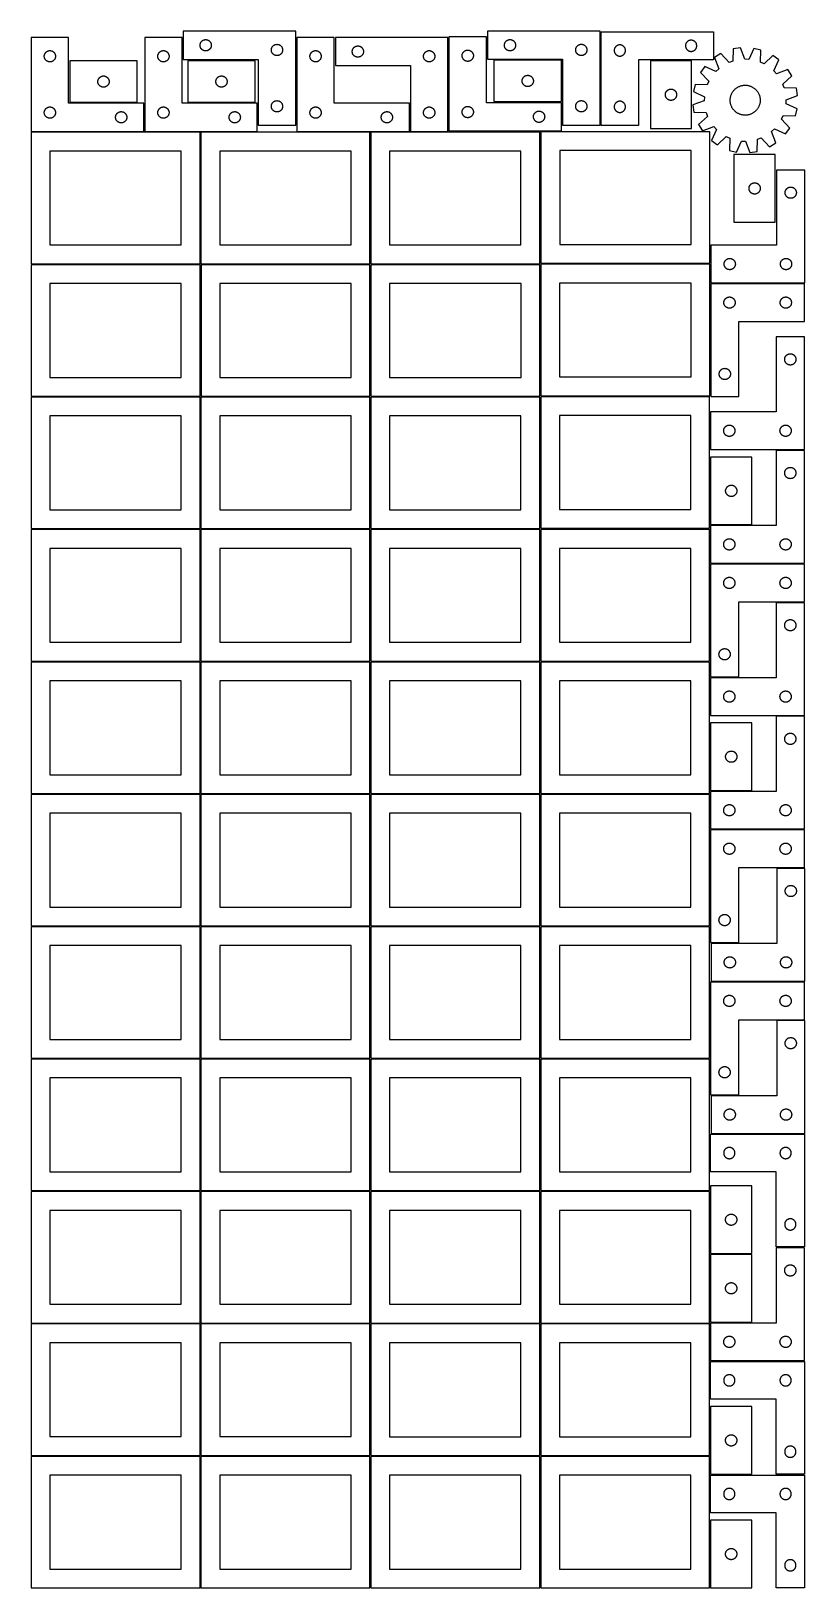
# Model space of a CAD drawing. Header units: millimetres. Extents: x 7 to 1243, y 7 to 2493.
import ezdxf

# ---------------------------------------------------------------- set-up
doc = ezdxf.new("R2010")
doc.units = ezdxf.units.MM
doc.layers.add('COMMON', color=5, linetype='CONTINUOUS', true_color=0x0000ff)
doc.layers.add('CUT', color=7, linetype='CONTINUOUS', true_color=0x000000)

msp = doc.modelspace()

# ---------------------------------------------------------------- linework, layer by layer
at = {"layer": 'COMMON'}
for p, q in [((277.291899, 1908.562903), (277.291899, 1698.562903)), ((6.541899, 1697.812902), (276.541899, 1697.812902)), ((277.291899, 1697.062902), (277.291899, 1487.062902)), ((278.0419, 1697.812902), (548.0419, 1697.812902)), ((820.333739, 1697.041937), (820.333739, 1487.041937)), ((6.541899, 1486.312901), (276.541899, 1486.312901)), ((277.291899, 1485.562901), (277.291899, 1275.562901)), ((278.0419, 1486.312901), (548.0419, 1486.312901)), ((549.583739, 1486.291936), (819.583739, 1486.291936)), ((820.333739, 1485.541936), (820.333739, 1275.541936)), ((821.08374, 1486.291936), (1091.08374, 1486.291936)), ((6.541899, 1274.8129), (276.541899, 1274.8129)), ((277.291899, 1274.0629), (277.291899, 1064.0629)), ((278.0419, 1274.8129), (548.0419, 1274.8129)), ((549.583739, 1274.791935), (819.583739, 1274.791935)), ((820.333739, 1274.041935), (820.333739, 1064.041935)), ((821.08374, 1274.791935), (1091.08374, 1274.791935)), ((6.541899, 1063.312899), (276.541899, 1063.312899)), ((277.291899, 1062.562899), (277.291899, 852.562899)), ((278.0419, 1063.312899), (548.0419, 1063.312899)), ((549.583739, 1063.291934), (819.583739, 1063.291934)), ((820.333739, 1062.541934), (820.333739, 852.541934)), ((821.08374, 1063.291934), (1091.08374, 1063.291934)), ((6.541899, 851.812898), (276.541899, 851.812898)), ((277.291899, 851.062898), (277.291899, 641.062898)), ((278.0419, 851.812898), (548.0419, 851.812898)), ((549.583739, 851.791933), (819.583739, 851.791933)), ((820.333739, 851.041933), (820.333739, 641.041933)), ((821.08374, 851.791933), (1091.08374, 851.791933)), ((276.541899, 640.312898), (6.541899, 640.312898)), ((277.291899, 639.562897), (277.291899, 429.562897)), ((548.0419, 640.312898), (278.0419, 640.312898)), ((549.583739, 640.291932), (819.583739, 640.291932)), ((820.333739, 639.541932), (820.333739, 429.541932)), ((821.08374, 640.291932), (1091.08374, 640.291932)), ((6.541899, 428.812896), (276.520965, 428.812896)), ((277.270965, 428.062896), (277.270965, 218.062896)), ((278.0419, 428.812896), (548.020966, 428.812896)), ((819.583739, 428.791932), (549.583739, 428.791932)), ((820.333739, 428.041931), (820.333739, 218.041931)), ((1091.08374, 428.791932), (821.08374, 428.791932)), ((549.583739, 217.29193), (819.562896, 217.29193)), ((820.312896, 216.54193), (820.312896, 6.54193)), ((821.08374, 217.29193), (1091.062897, 217.29193))]:
    msp.add_line(p, q, dxfattribs=at)
at = {"layer": 'CUT'}
for p, q in [((429.563564, 2493.284947), (249.563564, 2493.284947)), ((249.563564, 2493.284947), (249.563564, 2448.284947)), ((429.563564, 2343.284947), (429.563564, 2493.284947)), ((916.036739, 2493.354039), (736.036739, 2493.354039)), ((736.036739, 2493.354039), (736.036739, 2448.354039)), ((916.036739, 2343.354039), (916.036739, 2493.354039)), ((917.597318, 2492.444123), (1097.597318, 2492.444123)), ((917.597318, 2342.444123), (917.597318, 2492.444123)), ((1097.597318, 2492.444123), (1097.597318, 2447.444123)), ((66.520965, 2483.251496), (6.520965, 2483.251496)), ((6.520965, 2483.251496), (6.520965, 2333.251496)), ((34.191593, 2461.944829), (34.765152, 2462.078564)), ((34.765152, 2462.078564), (35.346229, 2462.1745)), ((35.346229, 2462.1745), (35.932336, 2462.232227)), ((35.932336, 2462.232227), (36.520965, 2462.251496)), ((36.520965, 2462.251496), (37.109593, 2462.232227)), ((37.109593, 2462.232227), (37.6957, 2462.1745)), ((37.6957, 2462.1745), (38.276778, 2462.078564)), ((38.276778, 2462.078564), (38.850336, 2461.944829)), ((66.520965, 2378.251496), (66.520965, 2483.251496)), ((248.041961, 2483.251496), (188.041961, 2483.251496)), ((188.041961, 2483.251496), (188.041961, 2333.251496)), ((215.712589, 2461.944829), (216.286148, 2462.078564)), ((216.286148, 2462.078564), (216.867225, 2462.1745)), ((216.867225, 2462.1745), (217.453333, 2462.232227)), ((217.453333, 2462.232227), (218.041961, 2462.251496)), ((218.041961, 2462.251496), (218.630589, 2462.232227)), ((218.630589, 2462.232227), (219.216696, 2462.1745)), ((219.216696, 2462.1745), (219.797774, 2462.078564)), ((219.797774, 2462.078564), (220.371332, 2461.944829)), ((248.041961, 2378.251496), (248.041961, 2483.251496)), ((276.563564, 2470.784947), (276.582834, 2471.373575)), ((276.582834, 2470.196319), (276.563564, 2470.784947)), ((276.582834, 2471.373575), (276.64056, 2471.959683)), ((276.64056, 2469.610211), (276.582834, 2470.196319)), ((276.64056, 2471.959683), (276.736497, 2472.54076)), ((276.736497, 2469.029134), (276.64056, 2469.610211)), ((276.736497, 2472.54076), (276.870232, 2473.114318)), ((276.870232, 2468.455576), (276.736497, 2469.029134)), ((276.870232, 2473.114318), (277.041193, 2473.677902)), ((277.041193, 2467.891992), (276.870232, 2468.455576)), ((277.041193, 2473.677902), (277.248648, 2474.229098)), ((277.248648, 2467.340796), (277.041193, 2467.891992)), ((277.248648, 2474.229098), (277.491709, 2474.765545)), ((277.491709, 2466.804349), (277.248648, 2467.340796)), ((277.491709, 2474.765545), (277.769335, 2475.284947)), ((277.769335, 2466.284947), (277.491709, 2466.804349)), ((277.769335, 2475.284947), (278.080338, 2475.785079)), ((278.080338, 2465.784815), (277.769335, 2466.284947)), ((278.080338, 2475.785079), (278.423384, 2476.2638)), ((278.423384, 2465.306094), (278.080338, 2465.784815)), ((278.423384, 2476.2638), (278.797006, 2476.719059)), ((278.797006, 2464.850835), (278.423384, 2465.306094)), ((278.797006, 2476.719059), (279.199603, 2477.148908)), ((279.199603, 2464.420986), (278.797006, 2464.850835)), ((279.199603, 2477.148908), (279.629452, 2477.551505)), ((279.629452, 2464.018389), (279.199603, 2464.420986)), ((279.629452, 2477.551505), (280.084711, 2477.925127)), ((280.084711, 2463.644767), (279.629452, 2464.018389)), ((280.084711, 2477.925127), (280.563432, 2478.268174)), ((280.563432, 2463.301721), (280.084711, 2463.644767)), ((280.563432, 2478.268174), (281.063564, 2478.579176)), ((281.063564, 2462.990718), (280.563432, 2463.301721)), ((281.063564, 2478.579176), (281.582966, 2478.856802)), ((281.582966, 2462.713092), (281.063564, 2462.990718)), ((281.582966, 2478.856802), (282.119413, 2479.099863)), ((282.119413, 2462.470031), (281.582966, 2462.713092)), ((282.119413, 2479.099863), (282.670609, 2479.307318)), ((282.670609, 2462.262576), (282.119413, 2462.470031)), ((282.670609, 2479.307318), (283.234193, 2479.478279)), ((283.234193, 2462.091615), (282.670609, 2462.262576)), ((283.234193, 2479.478279), (283.807751, 2479.612015)), ((283.807751, 2461.957879), (283.234193, 2462.091615)), ((283.807751, 2479.612015), (284.388828, 2479.707951)), ((284.388828, 2479.707951), (284.974936, 2479.765677)), ((284.974936, 2479.765677), (285.563564, 2479.784947)), ((285.563564, 2479.784947), (286.152192, 2479.765677)), ((286.152192, 2479.765677), (286.7383, 2479.707951)), ((286.7383, 2479.707951), (287.319377, 2479.612015)), ((287.319377, 2479.612015), (287.892936, 2479.478279)), ((287.892936, 2462.091615), (287.319377, 2461.957879)), ((287.892936, 2479.478279), (288.456519, 2479.307318)), ((288.456519, 2462.262576), (287.892936, 2462.091615)), ((288.456519, 2479.307318), (289.007715, 2479.099863)), ((289.007715, 2462.470031), (288.456519, 2462.262576)), ((289.007715, 2479.099863), (289.544162, 2478.856802)), ((289.544162, 2462.713092), (289.007715, 2462.470031)), ((289.544162, 2478.856802), (290.063564, 2478.579176)), ((290.063564, 2462.990718), (289.544162, 2462.713092)), ((290.063564, 2478.579176), (290.563696, 2478.268174)), ((290.563696, 2463.301721), (290.063564, 2462.990718)), ((290.563696, 2478.268174), (291.042417, 2477.925127)), ((291.042417, 2463.644767), (290.563696, 2463.301721)), ((291.042417, 2477.925127), (291.497676, 2477.551505)), ((291.497676, 2464.018389), (291.042417, 2463.644767)), ((291.497676, 2477.551505), (291.927525, 2477.148908)), ((291.927525, 2464.420986), (291.497676, 2464.018389)), ((291.927525, 2477.148908), (292.330122, 2476.719059)), ((292.330122, 2464.850835), (291.927525, 2464.420986)), ((292.330122, 2476.719059), (292.703744, 2476.2638)), ((292.703744, 2465.306094), (292.330122, 2464.850835)), ((292.703744, 2476.2638), (293.046791, 2475.785079)), ((293.046791, 2465.784815), (292.703744, 2465.306094)), ((293.046791, 2475.785079), (293.357793, 2475.284947)), ((293.357793, 2466.284947), (293.046791, 2465.784815)), ((293.357793, 2475.284947), (293.635419, 2474.765545)), ((293.635419, 2466.804349), (293.357793, 2466.284947)), ((293.635419, 2474.765545), (293.87848, 2474.229098)), ((293.87848, 2467.340796), (293.635419, 2466.804349)), ((293.87848, 2474.229098), (294.085935, 2473.677902)), ((294.085935, 2467.891992), (293.87848, 2467.340796)), ((294.085935, 2473.677902), (294.256897, 2473.114318)), ((294.256897, 2468.455576), (294.085935, 2467.891992)), ((294.256897, 2473.114318), (294.390632, 2472.54076)), ((294.390632, 2469.029134), (294.256897, 2468.455576)), ((294.390632, 2472.54076), (294.486568, 2471.959683)), ((294.486568, 2469.610211), (294.390632, 2469.029134)), ((294.486568, 2471.959683), (294.544294, 2471.373575)), ((294.544294, 2470.196319), (294.486568, 2469.610211)), ((294.544294, 2471.373575), (294.563564, 2470.784947)), ((294.563564, 2470.784947), (294.544294, 2470.196319)), ((390.563564, 2463.284947), (390.582834, 2463.873575)), ((390.582834, 2462.696319), (390.563564, 2463.284947)), ((390.582834, 2463.873575), (390.64056, 2464.459683)), ((390.64056, 2462.110211), (390.582834, 2462.696319)), ((390.64056, 2464.459683), (390.736497, 2465.04076)), ((390.736497, 2461.529134), (390.64056, 2462.110211)), ((390.736497, 2465.04076), (390.870232, 2465.614318)), ((390.870232, 2465.614318), (391.041193, 2466.177902)), ((391.041193, 2466.177902), (391.248648, 2466.729098)), ((391.248648, 2466.729098), (391.491709, 2467.265545)), ((391.491709, 2467.265545), (391.769335, 2467.784947)), ((391.769335, 2467.784947), (392.080338, 2468.285079)), ((392.080338, 2468.285079), (392.423384, 2468.7638)), ((392.423384, 2468.7638), (392.797006, 2469.219059)), ((392.797006, 2469.219059), (393.199603, 2469.648908)), ((393.199603, 2469.648908), (393.629452, 2470.051505)), ((393.629452, 2470.051505), (394.084711, 2470.425127)), ((394.084711, 2470.425127), (394.563432, 2470.768174)), ((394.563432, 2470.768174), (395.063564, 2471.079176)), ((395.063564, 2471.079176), (395.582966, 2471.356802)), ((395.582966, 2471.356802), (396.119413, 2471.599863)), ((396.119413, 2471.599863), (396.670609, 2471.807318)), ((396.670609, 2471.807318), (397.234193, 2471.978279)), ((397.234193, 2471.978279), (397.807751, 2472.112015)), ((397.807751, 2472.112015), (398.388828, 2472.207951)), ((398.388828, 2472.207951), (398.974936, 2472.265677)), ((398.974936, 2472.265677), (399.563564, 2472.284947)), ((399.563564, 2472.284947), (400.152192, 2472.265677)), ((400.152192, 2472.265677), (400.7383, 2472.207951)), ((400.7383, 2472.207951), (401.319377, 2472.112015)), ((401.319377, 2472.112015), (401.892936, 2471.978279)), ((401.892936, 2471.978279), (402.456519, 2471.807318)), ((402.456519, 2471.807318), (403.007715, 2471.599863)), ((403.007715, 2471.599863), (403.544162, 2471.356802)), ((403.544162, 2471.356802), (404.063564, 2471.079176)), ((404.063564, 2471.079176), (404.563696, 2470.768174)), ((404.563696, 2470.768174), (405.042417, 2470.425127)), ((405.042417, 2470.425127), (405.497676, 2470.051505)), ((405.497676, 2470.051505), (405.927525, 2469.648908)), ((405.927525, 2469.648908), (406.330122, 2469.219059)), ((406.330122, 2469.219059), (406.703744, 2468.7638)), ((406.703744, 2468.7638), (407.046791, 2468.285079)), ((407.046791, 2468.285079), (407.357793, 2467.784947)), ((407.357793, 2467.784947), (407.635419, 2467.265545)), ((407.635419, 2467.265545), (407.87848, 2466.729098)), ((407.87848, 2466.729098), (408.085935, 2466.177902)), ((408.085935, 2466.177902), (408.256897, 2465.614318)), ((408.256897, 2465.614318), (408.390632, 2465.04076)), ((408.390632, 2465.04076), (408.486568, 2464.459683)), ((408.486568, 2462.110211), (408.390632, 2461.529134)), ((408.486568, 2464.459683), (408.544294, 2463.873575)), ((408.544294, 2462.696319), (408.486568, 2462.110211)), ((408.544294, 2463.873575), (408.563564, 2463.284947)), ((408.563564, 2463.284947), (408.544294, 2462.696319)), ((491.20169, 2483.251496), (431.20169, 2483.251496)), ((431.20169, 2483.251496), (431.20169, 2333.251496)), ((458.872318, 2461.944829), (459.445877, 2462.078564)), ((459.445877, 2462.078564), (460.026954, 2462.1745)), ((460.026954, 2462.1745), (460.613062, 2462.232227)), ((460.613062, 2462.232227), (461.20169, 2462.251496)), ((461.20169, 2462.251496), (461.790318, 2462.232227)), ((461.790318, 2462.232227), (462.376425, 2462.1745)), ((462.376425, 2462.1745), (462.957503, 2462.078564)), ((462.957503, 2462.078564), (463.531061, 2461.944829)), ((491.20169, 2378.251496), (491.20169, 2483.251496)), ((672.840542, 2483.2515), (492.840542, 2483.2515)), ((492.840542, 2483.2515), (492.840542, 2438.2515)), ((519.917538, 2461.926235), (520.013474, 2462.507313)), ((520.013474, 2462.507313), (520.147209, 2463.080871)), ((520.147209, 2463.080871), (520.31817, 2463.644455)), ((520.31817, 2463.644455), (520.525626, 2464.195651)), ((520.525626, 2464.195651), (520.768687, 2464.732098)), ((520.768687, 2464.732098), (521.046313, 2465.2515)), ((521.046313, 2465.2515), (521.357315, 2465.751632)), ((521.357315, 2465.751632), (521.700362, 2466.230353)), ((521.700362, 2466.230353), (522.073983, 2466.685612)), ((522.073983, 2466.685612), (522.476581, 2467.115461)), ((522.476581, 2467.115461), (522.906429, 2467.518058)), ((522.906429, 2467.518058), (523.361689, 2467.89168)), ((523.361689, 2467.89168), (523.84041, 2468.234726)), ((523.84041, 2468.234726), (524.340542, 2468.545728)), ((524.340542, 2468.545728), (524.859943, 2468.823354)), ((524.859943, 2468.823354), (525.396391, 2469.066416)), ((525.396391, 2469.066416), (525.947586, 2469.273871)), ((525.947586, 2469.273871), (526.51117, 2469.444832)), ((526.51117, 2469.444832), (527.084729, 2469.578567)), ((527.084729, 2469.578567), (527.665806, 2469.674504)), ((527.665806, 2469.674504), (528.251913, 2469.73223)), ((528.251913, 2469.73223), (528.840542, 2469.7515)), ((528.840542, 2469.7515), (529.42917, 2469.73223)), ((529.42917, 2469.73223), (530.015277, 2469.674504)), ((530.015277, 2469.674504), (530.596355, 2469.578567)), ((530.596355, 2469.578567), (531.169913, 2469.444832)), ((531.169913, 2469.444832), (531.733497, 2469.273871)), ((531.733497, 2469.273871), (532.284693, 2469.066416)), ((532.284693, 2469.066416), (532.82114, 2468.823354)), ((532.82114, 2468.823354), (533.340542, 2468.545728)), ((533.340542, 2468.545728), (533.840674, 2468.234726)), ((533.840674, 2468.234726), (534.319394, 2467.89168)), ((534.319394, 2467.89168), (534.774654, 2467.518058)), ((534.774654, 2467.518058), (535.204503, 2467.115461)), ((535.204503, 2467.115461), (535.6071, 2466.685612)), ((535.6071, 2466.685612), (535.980722, 2466.230353)), ((535.980722, 2466.230353), (536.323768, 2465.751632)), ((536.323768, 2465.751632), (536.63477, 2465.2515)), ((536.63477, 2465.2515), (536.912396, 2464.732098)), ((536.912396, 2464.732098), (537.155457, 2464.195651)), ((537.155457, 2464.195651), (537.362913, 2463.644455)), ((537.362913, 2463.644455), (537.533874, 2463.080871)), ((537.533874, 2463.080871), (537.667609, 2462.507313)), ((537.667609, 2462.507313), (537.763545, 2461.926235)), ((640.51117, 2461.944832), (641.084729, 2462.078567)), ((641.084729, 2462.078567), (641.665806, 2462.174504)), ((641.665806, 2462.174504), (642.251913, 2462.23223)), ((642.251913, 2462.23223), (642.840542, 2462.2515)), ((642.840542, 2462.2515), (643.42917, 2462.23223)), ((643.42917, 2462.23223), (644.015277, 2462.174504)), ((644.015277, 2462.174504), (644.596355, 2462.078567)), ((644.596355, 2462.078567), (645.169913, 2461.944832)), ((672.840542, 2333.2515), (672.840542, 2483.2515)), ((734.500884, 2484.074494), (674.500884, 2484.074494)), ((674.500884, 2484.074494), (674.500884, 2334.074494)), ((700.000884, 2461.868723), (700.520286, 2462.146349)), ((700.520286, 2462.146349), (701.056733, 2462.38941)), ((701.056733, 2462.38941), (701.607929, 2462.596865)), ((701.607929, 2462.596865), (702.171513, 2462.767827)), ((702.171513, 2462.767827), (702.745071, 2462.901562)), ((702.745071, 2462.901562), (703.326148, 2462.997498)), ((703.326148, 2462.997498), (703.912256, 2463.055225)), ((703.912256, 2463.055225), (704.500884, 2463.074494)), ((704.500884, 2463.074494), (705.089512, 2463.055225)), ((705.089512, 2463.055225), (705.67562, 2462.997498)), ((705.67562, 2462.997498), (706.256697, 2462.901562)), ((706.256697, 2462.901562), (706.830255, 2462.767827)), ((706.830255, 2462.767827), (707.393839, 2462.596865)), ((707.393839, 2462.596865), (707.945035, 2462.38941)), ((707.945035, 2462.38941), (708.481482, 2462.146349)), ((708.481482, 2462.146349), (709.000884, 2461.868723)), ((734.500884, 2379.074494), (734.500884, 2484.074494)), ((763.036739, 2470.854039), (763.056009, 2471.442667)), ((763.056009, 2470.265411), (763.036739, 2470.854039)), ((763.056009, 2471.442667), (763.113735, 2472.028775)), ((763.113735, 2469.679303), (763.056009, 2470.265411)), ((763.113735, 2472.028775), (763.209672, 2472.609852)), ((763.209672, 2469.098226), (763.113735, 2469.679303)), ((763.209672, 2472.609852), (763.343407, 2473.18341)), ((763.343407, 2468.524667), (763.209672, 2469.098226)), ((763.343407, 2473.18341), (763.514368, 2473.746994)), ((763.514368, 2467.961084), (763.343407, 2468.524667)), ((763.514368, 2473.746994), (763.721823, 2474.29819)), ((763.721823, 2467.409888), (763.514368, 2467.961084)), ((763.721823, 2474.29819), (763.964884, 2474.834637)), ((763.964884, 2466.873441), (763.721823, 2467.409888)), ((763.964884, 2474.834637), (764.242511, 2475.354039)), ((764.242511, 2466.354039), (763.964884, 2466.873441)), ((764.242511, 2475.354039), (764.553513, 2475.854171)), ((764.553513, 2465.853907), (764.242511, 2466.354039)), ((764.553513, 2475.854171), (764.896559, 2476.332892)), ((764.896559, 2465.375186), (764.553513, 2465.853907)), ((764.896559, 2476.332892), (765.270181, 2476.788151)), ((765.270181, 2464.919926), (764.896559, 2465.375186)), ((765.270181, 2476.788151), (765.672778, 2477.218)), ((765.672778, 2464.490078), (765.270181, 2464.919926)), ((765.672778, 2477.218), (766.102627, 2477.620597)), ((766.102627, 2464.087481), (765.672778, 2464.490078)), ((766.102627, 2477.620597), (766.557886, 2477.994219)), ((766.557886, 2463.713859), (766.102627, 2464.087481)), ((766.557886, 2477.994219), (767.036607, 2478.337265)), ((767.036607, 2463.370812), (766.557886, 2463.713859)), ((767.036607, 2478.337265), (767.536739, 2478.648267)), ((767.536739, 2463.05981), (767.036607, 2463.370812)), ((767.536739, 2478.648267), (768.056141, 2478.925893)), ((768.056141, 2462.782184), (767.536739, 2463.05981)), ((768.056141, 2478.925893), (768.592588, 2479.168955)), ((768.592588, 2462.539123), (768.056141, 2462.782184)), ((768.592588, 2479.168955), (769.143784, 2479.37641)), ((769.143784, 2462.331668), (768.592588, 2462.539123)), ((769.143784, 2479.37641), (769.707368, 2479.547371)), ((769.707368, 2462.160706), (769.143784, 2462.331668)), ((769.707368, 2479.547371), (770.280926, 2479.681106)), ((770.280926, 2462.026971), (769.707368, 2462.160706)), ((770.280926, 2479.681106), (770.862003, 2479.777043)), ((770.862003, 2461.931035), (770.280926, 2462.026971)), ((770.862003, 2479.777043), (771.448111, 2479.834769)), ((771.448111, 2479.834769), (772.036739, 2479.854039)), ((772.036739, 2479.854039), (772.625367, 2479.834769)), ((772.625367, 2479.834769), (773.211475, 2479.777043)), ((773.211475, 2479.777043), (773.792552, 2479.681106)), ((773.792552, 2462.026971), (773.211475, 2461.931035)), ((773.792552, 2479.681106), (774.366111, 2479.547371)), ((774.366111, 2462.160706), (773.792552, 2462.026971)), ((774.366111, 2479.547371), (774.929694, 2479.37641)), ((774.929694, 2462.331668), (774.366111, 2462.160706)), ((774.929694, 2479.37641), (775.48089, 2479.168955)), ((775.48089, 2462.539123), (774.929694, 2462.331668)), ((775.48089, 2479.168955), (776.017337, 2478.925893)), ((776.017337, 2462.782184), (775.48089, 2462.539123)), ((776.017337, 2478.925893), (776.536739, 2478.648267)), ((776.536739, 2463.05981), (776.017337, 2462.782184)), ((776.536739, 2478.648267), (777.036871, 2478.337265)), ((777.036871, 2463.370812), (776.536739, 2463.05981)), ((777.036871, 2478.337265), (777.515592, 2477.994219)), ((777.515592, 2463.713859), (777.036871, 2463.370812)), ((777.515592, 2477.994219), (777.970851, 2477.620597)), ((777.970851, 2464.087481), (777.515592, 2463.713859)), ((777.970851, 2477.620597), (778.4007, 2477.218)), ((778.4007, 2464.490078), (777.970851, 2464.087481)), ((778.4007, 2477.218), (778.803297, 2476.788151)), ((778.803297, 2464.919926), (778.4007, 2464.490078)), ((778.803297, 2476.788151), (779.176919, 2476.332892)), ((779.176919, 2465.375186), (778.803297, 2464.919926)), ((779.176919, 2476.332892), (779.519966, 2475.854171)), ((779.519966, 2465.853907), (779.176919, 2465.375186)), ((779.519966, 2475.854171), (779.830968, 2475.354039)), ((779.830968, 2466.354039), (779.519966, 2465.853907)), ((779.830968, 2475.354039), (780.108594, 2474.834637)), ((780.108594, 2466.873441), (779.830968, 2466.354039)), ((780.108594, 2474.834637), (780.351655, 2474.29819)), ((780.351655, 2467.409888), (780.108594, 2466.873441)), ((780.351655, 2474.29819), (780.55911, 2473.746994)), ((780.55911, 2467.961084), (780.351655, 2467.409888)), ((780.55911, 2473.746994), (780.730072, 2473.18341)), ((780.730072, 2468.524667), (780.55911, 2467.961084)), ((780.730072, 2473.18341), (780.863807, 2472.609852)), ((780.863807, 2469.098226), (780.730072, 2468.524667)), ((780.863807, 2472.609852), (780.959743, 2472.028775)), ((780.959743, 2469.679303), (780.863807, 2469.098226)), ((780.959743, 2472.028775), (781.017469, 2471.442667)), ((781.017469, 2470.265411), (780.959743, 2469.679303)), ((781.017469, 2471.442667), (781.036739, 2470.854039)), ((781.036739, 2470.854039), (781.017469, 2470.265411)), ((877.036739, 2463.354039), (877.056009, 2463.942667)), ((877.056009, 2462.765411), (877.036739, 2463.354039)), ((877.056009, 2463.942667), (877.113735, 2464.528775)), ((877.113735, 2462.179303), (877.056009, 2462.765411)), ((877.113735, 2464.528775), (877.209672, 2465.109852)), ((877.209672, 2461.598226), (877.113735, 2462.179303)), ((877.209672, 2465.109852), (877.343407, 2465.68341)), ((877.343407, 2465.68341), (877.514368, 2466.246994)), ((877.514368, 2466.246994), (877.721823, 2466.79819)), ((877.721823, 2466.79819), (877.964884, 2467.334637)), ((877.964884, 2467.334637), (878.242511, 2467.854039)), ((878.242511, 2467.854039), (878.553513, 2468.354171)), ((878.553513, 2468.354171), (878.896559, 2468.832892)), ((878.896559, 2468.832892), (879.270181, 2469.288151)), ((879.270181, 2469.288151), (879.672778, 2469.718)), ((879.672778, 2469.718), (880.102627, 2470.120597)), ((880.102627, 2470.120597), (880.557886, 2470.494219)), ((880.557886, 2470.494219), (881.036607, 2470.837265)), ((881.036607, 2470.837265), (881.536739, 2471.148267)), ((881.536739, 2471.148267), (882.056141, 2471.425893)), ((882.056141, 2471.425893), (882.592588, 2471.668955)), ((882.592588, 2471.668955), (883.143784, 2471.87641)), ((883.143784, 2471.87641), (883.707368, 2472.047371)), ((883.707368, 2472.047371), (884.280926, 2472.181106)), ((884.280926, 2472.181106), (884.862003, 2472.277043)), ((884.862003, 2472.277043), (885.448111, 2472.334769)), ((885.448111, 2472.334769), (886.036739, 2472.354039)), ((886.036739, 2472.354039), (886.625367, 2472.334769)), ((886.625367, 2472.334769), (887.211475, 2472.277043)), ((887.211475, 2472.277043), (887.792552, 2472.181106)), ((887.792552, 2472.181106), (888.366111, 2472.047371)), ((888.366111, 2472.047371), (888.929694, 2471.87641)), ((888.929694, 2471.87641), (889.48089, 2471.668955)), ((889.48089, 2471.668955), (890.017337, 2471.425893)), ((890.017337, 2471.425893), (890.536739, 2471.148267)), ((890.536739, 2471.148267), (891.036871, 2470.837265)), ((891.036871, 2470.837265), (891.515592, 2470.494219)), ((891.515592, 2470.494219), (891.970851, 2470.120597)), ((891.970851, 2470.120597), (892.4007, 2469.718)), ((892.4007, 2469.718), (892.803297, 2469.288151)), ((892.803297, 2469.288151), (893.176919, 2468.832892)), ((893.176919, 2468.832892), (893.519966, 2468.354171)), ((893.519966, 2468.354171), (893.830968, 2467.854039)), ((893.830968, 2467.854039), (894.108594, 2467.334637)), ((894.108594, 2467.334637), (894.351655, 2466.79819)), ((894.351655, 2466.79819), (894.55911, 2466.246994)), ((894.55911, 2466.246994), (894.730072, 2465.68341)), ((894.730072, 2465.68341), (894.863807, 2465.109852)), ((894.863807, 2465.109852), (894.959743, 2464.528775)), ((894.959743, 2462.179303), (894.863807, 2461.598226)), ((894.959743, 2464.528775), (895.017469, 2463.942667)), ((895.017469, 2462.765411), (894.959743, 2462.179303)), ((895.017469, 2463.942667), (895.036739, 2463.354039)), ((895.036739, 2463.354039), (895.017469, 2462.765411)), ((938.616588, 2463.032751), (938.597318, 2462.444123)), ((938.597318, 2462.444123), (938.616588, 2461.855495)), ((938.674315, 2463.618859), (938.616588, 2463.032751)), ((938.770251, 2464.199936), (938.674315, 2463.618859)), ((938.903986, 2464.773495), (938.770251, 2464.199936)), ((939.074947, 2465.337078), (938.903986, 2464.773495)), ((939.282403, 2465.888274), (939.074947, 2465.337078)), ((939.525464, 2466.424721), (939.282403, 2465.888274)), ((939.80309, 2466.944123), (939.525464, 2466.424721)), ((940.114092, 2467.444255), (939.80309, 2466.944123)), ((940.457138, 2467.922976), (940.114092, 2467.444255)), ((940.83076, 2468.378235), (940.457138, 2467.922976)), ((941.233357, 2468.808084), (940.83076, 2468.378235)), ((941.663206, 2469.210681), (941.233357, 2468.808084)), ((942.118465, 2469.584303), (941.663206, 2469.210681)), ((942.597186, 2469.92735), (942.118465, 2469.584303)), ((943.097318, 2470.238352), (942.597186, 2469.92735)), ((943.61672, 2470.515978), (943.097318, 2470.238352)), ((944.153167, 2470.759039), (943.61672, 2470.515978)), ((944.704363, 2470.966494), (944.153167, 2470.759039)), ((945.267947, 2471.137456), (944.704363, 2470.966494)), ((945.841505, 2471.271191), (945.267947, 2471.137456)), ((946.422583, 2471.367127), (945.841505, 2471.271191)), ((947.00869, 2471.424853), (946.422583, 2471.367127)), ((947.597318, 2471.444123), (947.00869, 2471.424853)), ((948.185946, 2471.424853), (947.597318, 2471.444123)), ((948.772054, 2471.367127), (948.185946, 2471.424853)), ((949.353131, 2471.271191), (948.772054, 2471.367127)), ((949.92669, 2471.137456), (949.353131, 2471.271191)), ((950.490273, 2470.966494), (949.92669, 2471.137456)), ((951.041469, 2470.759039), (950.490273, 2470.966494)), ((951.577917, 2470.515978), (951.041469, 2470.759039)), ((952.097318, 2470.238352), (951.577917, 2470.515978)), ((952.59745, 2469.92735), (952.097318, 2470.238352)), ((953.076171, 2469.584303), (952.59745, 2469.92735)), ((953.531431, 2469.210681), (953.076171, 2469.584303)), ((953.961279, 2468.808084), (953.531431, 2469.210681)), ((954.363877, 2468.378235), (953.961279, 2468.808084)), ((954.737498, 2467.922976), (954.363877, 2468.378235)), ((955.080545, 2467.444255), (954.737498, 2467.922976)), ((955.391547, 2466.944123), (955.080545, 2467.444255)), ((955.669173, 2466.424721), (955.391547, 2466.944123)), ((955.912234, 2465.888274), (955.669173, 2466.424721)), ((956.119689, 2465.337078), (955.912234, 2465.888274)), ((956.290651, 2464.773495), (956.119689, 2465.337078)), ((956.424386, 2464.199936), (956.290651, 2464.773495)), ((956.520322, 2463.618859), (956.424386, 2464.199936)), ((956.578049, 2463.032751), (956.520322, 2463.618859)), ((956.597318, 2462.444123), (956.578049, 2463.032751)), ((956.578049, 2461.855495), (956.597318, 2462.444123)), ((1052.616588, 2470.532751), (1052.597318, 2469.944123)), ((1052.597318, 2469.944123), (1052.616588, 2469.355495)), ((1052.674315, 2471.118859), (1052.616588, 2470.532751)), ((1052.616588, 2469.355495), (1052.674315, 2468.769387)), ((1052.770251, 2471.699936), (1052.674315, 2471.118859)), ((1052.674315, 2468.769387), (1052.770251, 2468.18831)), ((1052.903986, 2472.273495), (1052.770251, 2471.699936)), ((1052.770251, 2468.18831), (1052.903986, 2467.614752)), ((1053.074947, 2472.837078), (1052.903986, 2472.273495)), ((1052.903986, 2467.614752), (1053.074947, 2467.051168)), ((1053.282403, 2473.388274), (1053.074947, 2472.837078)), ((1053.074947, 2467.051168), (1053.282403, 2466.499972)), ((1053.525464, 2473.924721), (1053.282403, 2473.388274)), ((1053.282403, 2466.499972), (1053.525464, 2465.963525)), ((1053.80309, 2474.444123), (1053.525464, 2473.924721)), ((1053.525464, 2465.963525), (1053.80309, 2465.444123)), ((1054.114092, 2474.944255), (1053.80309, 2474.444123)), ((1053.80309, 2465.444123), (1054.114092, 2464.943991)), ((1054.457138, 2475.422976), (1054.114092, 2474.944255)), ((1054.114092, 2464.943991), (1054.457138, 2464.46527)), ((1054.83076, 2475.878235), (1054.457138, 2475.422976)), ((1054.457138, 2464.46527), (1054.83076, 2464.010011)), ((1055.233357, 2476.308084), (1054.83076, 2475.878235)), ((1054.83076, 2464.010011), (1055.233357, 2463.580162)), ((1055.663206, 2476.710681), (1055.233357, 2476.308084)), ((1055.233357, 2463.580162), (1055.663206, 2463.177565)), ((1056.118465, 2477.084303), (1055.663206, 2476.710681)), ((1055.663206, 2463.177565), (1056.118465, 2462.803943)), ((1056.597186, 2477.42735), (1056.118465, 2477.084303)), ((1056.118465, 2462.803943), (1056.597186, 2462.460897)), ((1057.097318, 2477.738352), (1056.597186, 2477.42735)), ((1056.597186, 2462.460897), (1057.097318, 2462.149895)), ((1057.61672, 2478.015978), (1057.097318, 2477.738352)), ((1057.097318, 2462.149895), (1057.61672, 2461.872268)), ((1058.153167, 2478.259039), (1057.61672, 2478.015978)), ((1058.704363, 2478.466494), (1058.153167, 2478.259039)), ((1059.267947, 2478.637456), (1058.704363, 2478.466494)), ((1059.841505, 2478.771191), (1059.267947, 2478.637456)), ((1060.422583, 2478.867127), (1059.841505, 2478.771191)), ((1061.00869, 2478.924853), (1060.422583, 2478.867127)), ((1061.597318, 2478.944123), (1061.00869, 2478.924853)), ((1062.185946, 2478.924853), (1061.597318, 2478.944123)), ((1062.772054, 2478.867127), (1062.185946, 2478.924853)), ((1063.353131, 2478.771191), (1062.772054, 2478.867127)), ((1063.92669, 2478.637456), (1063.353131, 2478.771191)), ((1064.490273, 2478.466494), (1063.92669, 2478.637456)), ((1065.041469, 2478.259039), (1064.490273, 2478.466494)), ((1065.577917, 2478.015978), (1065.041469, 2478.259039)), ((1066.097318, 2477.738352), (1065.577917, 2478.015978)), ((1065.577917, 2461.872268), (1066.097318, 2462.149895)), ((1066.59745, 2477.42735), (1066.097318, 2477.738352)), ((1066.097318, 2462.149895), (1066.59745, 2462.460897)), ((1067.076171, 2477.084303), (1066.59745, 2477.42735)), ((1066.59745, 2462.460897), (1067.076171, 2462.803943)), ((1067.531431, 2476.710681), (1067.076171, 2477.084303)), ((1067.076171, 2462.803943), (1067.531431, 2463.177565)), ((1067.961279, 2476.308084), (1067.531431, 2476.710681)), ((1067.531431, 2463.177565), (1067.961279, 2463.580162)), ((1068.363877, 2475.878235), (1067.961279, 2476.308084)), ((1067.961279, 2463.580162), (1068.363877, 2464.010011)), ((1068.737498, 2475.422976), (1068.363877, 2475.878235)), ((1068.363877, 2464.010011), (1068.737498, 2464.46527)), ((1069.080545, 2474.944255), (1068.737498, 2475.422976)), ((1068.737498, 2464.46527), (1069.080545, 2464.943991)), ((1069.391547, 2474.444123), (1069.080545, 2474.944255)), ((1069.080545, 2464.943991), (1069.391547, 2465.444123)), ((1069.669173, 2473.924721), (1069.391547, 2474.444123)), ((1069.391547, 2465.444123), (1069.669173, 2465.963525)), ((1069.912234, 2473.388274), (1069.669173, 2473.924721)), ((1069.669173, 2465.963525), (1069.912234, 2466.499972)), ((1070.119689, 2472.837078), (1069.912234, 2473.388274)), ((1069.912234, 2466.499972), (1070.119689, 2467.051168)), ((1070.290651, 2472.273495), (1070.119689, 2472.837078)), ((1070.119689, 2467.051168), (1070.290651, 2467.614752)), ((1070.424386, 2471.699936), (1070.290651, 2472.273495)), ((1070.290651, 2467.614752), (1070.424386, 2468.18831)), ((1070.520322, 2471.118859), (1070.424386, 2471.699936)), ((1070.424386, 2468.18831), (1070.520322, 2468.769387)), ((1070.578049, 2470.532751), (1070.520322, 2471.118859)), ((1070.520322, 2468.769387), (1070.578049, 2469.355495)), ((1070.597318, 2469.944123), (1070.578049, 2470.532751)), ((1070.578049, 2469.355495), (1070.597318, 2469.944123)), ((1128.981927, 2464.835869), (1128.19609, 2445.475475)), ((1140.372256, 2466.66504), (1128.981927, 2464.835869)), ((1147.180416, 2448.524164), (1140.372256, 2466.66504)), ((1161.740735, 2465.871494), (1153.605814, 2448.285549)), ((1172.964021, 2463.202537), (1161.740735, 2465.871494)), ((1172.311727, 2443.837183), (1172.964021, 2463.202537)), ((27.520965, 2453.251496), (27.540234, 2453.840124)), ((27.540234, 2452.662868), (27.520965, 2453.251496)), ((27.540234, 2453.840124), (27.597961, 2454.426232)), ((27.597961, 2452.07676), (27.540234, 2452.662868)), ((27.597961, 2454.426232), (27.693897, 2455.007309)), ((27.693897, 2451.495683), (27.597961, 2452.07676)), ((27.693897, 2455.007309), (27.827632, 2455.580868)), ((27.827632, 2450.922125), (27.693897, 2451.495683)), ((27.827632, 2455.580868), (27.998593, 2456.144451)), ((27.998593, 2450.358541), (27.827632, 2450.922125)), ((27.998593, 2456.144451), (28.206049, 2456.695647)), ((28.206049, 2449.807345), (27.998593, 2450.358541)), ((28.206049, 2456.695647), (28.44911, 2457.232094)), ((28.44911, 2449.270898), (28.206049, 2449.807345)), ((28.44911, 2457.232094), (28.726736, 2457.751496)), ((28.726736, 2448.751496), (28.44911, 2449.270898)), ((28.726736, 2457.751496), (29.037738, 2458.251628)), ((29.037738, 2448.251364), (28.726736, 2448.751496)), ((29.037738, 2458.251628), (29.380785, 2458.730349)), ((29.380785, 2447.772643), (29.037738, 2448.251364)), ((29.380785, 2458.730349), (29.754406, 2459.185609)), ((29.754406, 2447.317384), (29.380785, 2447.772643)), ((29.754406, 2459.185609), (30.157004, 2459.615457)), ((30.157004, 2446.887535), (29.754406, 2447.317384)), ((30.157004, 2459.615457), (30.586852, 2460.018054)), ((30.586852, 2446.484938), (30.157004, 2446.887535)), ((30.586852, 2460.018054), (31.042112, 2460.391676)), ((31.042112, 2446.111316), (30.586852, 2446.484938)), ((31.042112, 2460.391676), (31.520833, 2460.734723)), ((31.520833, 2445.76827), (31.042112, 2446.111316)), ((31.520833, 2460.734723), (32.020965, 2461.045725)), ((32.020965, 2445.457268), (31.520833, 2445.76827)), ((32.020965, 2461.045725), (32.540366, 2461.323351)), ((32.540366, 2445.179642), (32.020965, 2445.457268)), ((32.540366, 2461.323351), (33.076814, 2461.566412)), ((33.076814, 2444.93658), (32.540366, 2445.179642)), ((33.076814, 2461.566412), (33.628009, 2461.773867)), ((33.628009, 2444.729125), (33.076814, 2444.93658)), ((33.628009, 2461.773867), (34.191593, 2461.944829)), ((34.191593, 2444.558164), (33.628009, 2444.729125)), ((34.765152, 2444.424429), (34.191593, 2444.558164)), ((35.346229, 2444.328492), (34.765152, 2444.424429)), ((35.932336, 2444.270766), (35.346229, 2444.328492)), ((36.520965, 2444.251496), (35.932336, 2444.270766)), ((37.109593, 2444.270766), (36.520965, 2444.251496)), ((37.6957, 2444.328492), (37.109593, 2444.270766)), ((38.276778, 2444.424429), (37.6957, 2444.328492)), ((38.850336, 2444.558164), (38.276778, 2444.424429)), ((38.850336, 2461.944829), (39.41392, 2461.773867)), ((39.41392, 2444.729125), (38.850336, 2444.558164)), ((39.41392, 2461.773867), (39.965116, 2461.566412)), ((39.965116, 2444.93658), (39.41392, 2444.729125)), ((39.965116, 2461.566412), (40.501563, 2461.323351)), ((40.501563, 2445.179642), (39.965116, 2444.93658)), ((40.501563, 2461.323351), (41.020965, 2461.045725)), ((41.020965, 2445.457268), (40.501563, 2445.179642)), ((41.020965, 2461.045725), (41.521097, 2460.734723)), ((41.521097, 2445.76827), (41.020965, 2445.457268)), ((41.521097, 2460.734723), (41.999817, 2460.391676)), ((41.999817, 2446.111316), (41.521097, 2445.76827)), ((41.999817, 2460.391676), (42.455077, 2460.018054)), ((42.455077, 2446.484938), (41.999817, 2446.111316)), ((42.455077, 2460.018054), (42.884926, 2459.615457)), ((42.884926, 2446.887535), (42.455077, 2446.484938)), ((42.884926, 2459.615457), (43.287523, 2459.185609)), ((43.287523, 2447.317384), (42.884926, 2446.887535)), ((43.287523, 2459.185609), (43.661145, 2458.730349)), ((43.661145, 2447.772643), (43.287523, 2447.317384)), ((43.661145, 2458.730349), (44.004191, 2458.251628)), ((44.004191, 2448.251364), (43.661145, 2447.772643)), ((44.004191, 2458.251628), (44.315193, 2457.751496)), ((44.315193, 2448.751496), (44.004191, 2448.251364)), ((44.315193, 2457.751496), (44.592819, 2457.232094)), ((44.592819, 2449.270898), (44.315193, 2448.751496)), ((44.592819, 2457.232094), (44.83588, 2456.695647)), ((44.83588, 2449.807345), (44.592819, 2449.270898)), ((44.83588, 2456.695647), (45.043336, 2456.144451)), ((45.043336, 2450.358541), (44.83588, 2449.807345)), ((45.043336, 2456.144451), (45.214297, 2455.580868)), ((45.214297, 2450.922125), (45.043336, 2450.358541)), ((45.214297, 2455.580868), (45.348032, 2455.007309)), ((45.348032, 2451.495683), (45.214297, 2450.922125)), ((45.348032, 2455.007309), (45.443968, 2454.426232)), ((45.443968, 2452.07676), (45.348032, 2451.495683)), ((45.443968, 2454.426232), (45.501695, 2453.840124)), ((45.501695, 2452.662868), (45.443968, 2452.07676)), ((45.501695, 2453.840124), (45.520965, 2453.251496)), ((45.520965, 2453.251496), (45.501695, 2452.662868)), ((176.244719, 2445.784699), (68.244719, 2445.784699)), ((68.244719, 2445.784699), (68.244719, 2379.784699)), ((176.244719, 2379.784699), (176.244719, 2445.784699)), ((209.041961, 2453.251496), (209.06123, 2453.840124)), ((209.06123, 2452.662868), (209.041961, 2453.251496)), ((209.06123, 2453.840124), (209.118957, 2454.426232)), ((209.118957, 2452.07676), (209.06123, 2452.662868)), ((209.118957, 2454.426232), (209.214893, 2455.007309)), ((209.214893, 2451.495683), (209.118957, 2452.07676)), ((209.214893, 2455.007309), (209.348628, 2455.580868)), ((209.348628, 2450.922125), (209.214893, 2451.495683)), ((209.348628, 2455.580868), (209.51959, 2456.144451)), ((209.51959, 2450.358541), (209.348628, 2450.922125)), ((209.51959, 2456.144451), (209.727045, 2456.695647)), ((209.727045, 2449.807345), (209.51959, 2450.358541)), ((209.727045, 2456.695647), (209.970106, 2457.232094)), ((209.970106, 2449.270898), (209.727045, 2449.807345)), ((209.970106, 2457.232094), (210.247732, 2457.751496)), ((210.247732, 2448.751496), (209.970106, 2449.270898)), ((210.247732, 2457.751496), (210.558734, 2458.251628)), ((210.558734, 2448.251364), (210.247732, 2448.751496)), ((210.558734, 2458.251628), (210.901781, 2458.730349)), ((210.901781, 2447.772643), (210.558734, 2448.251364)), ((210.901781, 2458.730349), (211.275402, 2459.185609)), ((211.275402, 2447.317384), (210.901781, 2447.772643)), ((211.275402, 2459.185609), (211.678, 2459.615457)), ((211.678, 2446.887535), (211.275402, 2447.317384)), ((211.678, 2459.615457), (212.107848, 2460.018054)), ((212.107848, 2446.484938), (211.678, 2446.887535)), ((212.107848, 2460.018054), (212.563108, 2460.391676)), ((212.563108, 2446.111316), (212.107848, 2446.484938)), ((212.563108, 2460.391676), (213.041829, 2460.734723)), ((213.041829, 2445.76827), (212.563108, 2446.111316)), ((213.041829, 2460.734723), (213.541961, 2461.045725)), ((213.541961, 2445.457268), (213.041829, 2445.76827)), ((213.541961, 2461.045725), (214.061363, 2461.323351)), ((214.061363, 2445.179642), (213.541961, 2445.457268)), ((214.061363, 2461.323351), (214.59781, 2461.566412)), ((214.59781, 2444.93658), (214.061363, 2445.179642)), ((214.59781, 2461.566412), (215.149006, 2461.773867)), ((215.149006, 2444.729125), (214.59781, 2444.93658)), ((215.149006, 2461.773867), (215.712589, 2461.944829)), ((215.712589, 2444.558164), (215.149006, 2444.729125)), ((216.286148, 2444.424429), (215.712589, 2444.558164)), ((216.867225, 2444.328492), (216.286148, 2444.424429)), ((217.453333, 2444.270766), (216.867225, 2444.328492)), ((218.041961, 2444.251496), (217.453333, 2444.270766)), ((218.630589, 2444.270766), (218.041961, 2444.251496)), ((219.216696, 2444.328492), (218.630589, 2444.270766)), ((219.797774, 2444.424429), (219.216696, 2444.328492)), ((220.371332, 2444.558164), (219.797774, 2444.424429)), ((220.371332, 2461.944829), (220.934916, 2461.773867)), ((220.934916, 2444.729125), (220.371332, 2444.558164)), ((220.934916, 2461.773867), (221.486112, 2461.566412)), ((221.486112, 2444.93658), (220.934916, 2444.729125)), ((221.486112, 2461.566412), (222.022559, 2461.323351)), ((222.022559, 2445.179642), (221.486112, 2444.93658)), ((222.022559, 2461.323351), (222.541961, 2461.045725)), ((222.541961, 2445.457268), (222.022559, 2445.179642)), ((222.541961, 2461.045725), (223.042093, 2460.734723)), ((223.042093, 2445.76827), (222.541961, 2445.457268)), ((223.042093, 2460.734723), (223.520814, 2460.391676)), ((223.520814, 2446.111316), (223.042093, 2445.76827)), ((223.520814, 2460.391676), (223.976073, 2460.018054)), ((223.976073, 2446.484938), (223.520814, 2446.111316)), ((223.976073, 2460.018054), (224.405922, 2459.615457)), ((224.405922, 2446.887535), (223.976073, 2446.484938)), ((224.405922, 2459.615457), (224.808519, 2459.185609)), ((224.808519, 2447.317384), (224.405922, 2446.887535)), ((224.808519, 2459.185609), (225.182141, 2458.730349)), ((225.182141, 2447.772643), (224.808519, 2447.317384)), ((225.182141, 2458.730349), (225.525187, 2458.251628)), ((225.525187, 2448.251364), (225.182141, 2447.772643)), ((225.525187, 2458.251628), (225.836189, 2457.751496)), ((225.836189, 2448.751496), (225.525187, 2448.251364)), ((225.836189, 2457.751496), (226.113815, 2457.232094)), ((226.113815, 2449.270898), (225.836189, 2448.751496)), ((226.113815, 2457.232094), (226.356877, 2456.695647)), ((226.356877, 2449.807345), (226.113815, 2449.270898)), ((226.356877, 2456.695647), (226.564332, 2456.144451)), ((226.564332, 2450.358541), (226.356877, 2449.807345)), ((226.564332, 2456.144451), (226.735293, 2455.580868)), ((226.735293, 2450.922125), (226.564332, 2450.358541)), ((226.735293, 2455.580868), (226.869028, 2455.007309)), ((226.869028, 2451.495683), (226.735293, 2450.922125)), ((226.869028, 2455.007309), (226.964964, 2454.426232)), ((226.964964, 2452.07676), (226.869028, 2451.495683)), ((226.964964, 2454.426232), (227.022691, 2453.840124)), ((227.022691, 2452.662868), (226.964964, 2452.07676)), ((227.022691, 2453.840124), (227.041961, 2453.251496)), ((227.041961, 2453.251496), (227.022691, 2452.662868)), ((249.563564, 2448.284947), (369.563564, 2448.284947)), ((364.827786, 2445.833286), (256.827786, 2445.833286)), ((256.827786, 2445.833286), (256.827786, 2379.833286)), ((284.388828, 2461.861943), (283.807751, 2461.957879)), ((284.974936, 2461.804217), (284.388828, 2461.861943)), ((285.563564, 2461.784947), (284.974936, 2461.804217)), ((286.152192, 2461.804217), (285.563564, 2461.784947)), ((286.7383, 2461.861943), (286.152192, 2461.804217)), ((287.319377, 2461.957879), (286.7383, 2461.861943)), ((364.827786, 2379.833286), (364.827786, 2445.833286)), ((369.563564, 2448.284947), (369.563564, 2343.284947)), ((390.870232, 2460.955576), (390.736497, 2461.529134)), ((391.041193, 2460.391992), (390.870232, 2460.955576)), ((391.248648, 2459.840796), (391.041193, 2460.391992)), ((391.491709, 2459.304349), (391.248648, 2459.840796)), ((391.769335, 2458.784947), (391.491709, 2459.304349)), ((392.080338, 2458.284815), (391.769335, 2458.784947)), ((392.423384, 2457.806094), (392.080338, 2458.284815)), ((392.797006, 2457.350835), (392.423384, 2457.806094)), ((393.199603, 2456.920986), (392.797006, 2457.350835)), ((393.629452, 2456.518389), (393.199603, 2456.920986)), ((394.084711, 2456.144767), (393.629452, 2456.518389)), ((394.563432, 2455.801721), (394.084711, 2456.144767)), ((395.063564, 2455.490718), (394.563432, 2455.801721)), ((395.582966, 2455.213092), (395.063564, 2455.490718)), ((396.119413, 2454.970031), (395.582966, 2455.213092)), ((396.670609, 2454.762576), (396.119413, 2454.970031)), ((397.234193, 2454.591615), (396.670609, 2454.762576)), ((397.807751, 2454.457879), (397.234193, 2454.591615)), ((398.388828, 2454.361943), (397.807751, 2454.457879)), ((398.974936, 2454.304217), (398.388828, 2454.361943)), ((399.563564, 2454.284947), (398.974936, 2454.304217)), ((400.152192, 2454.304217), (399.563564, 2454.284947)), ((400.7383, 2454.361943), (400.152192, 2454.304217)), ((401.319377, 2454.457879), (400.7383, 2454.361943)), ((401.892936, 2454.591615), (401.319377, 2454.457879)), ((402.456519, 2454.762576), (401.892936, 2454.591615)), ((403.007715, 2454.970031), (402.456519, 2454.762576)), ((403.544162, 2455.213092), (403.007715, 2454.970031)), ((404.063564, 2455.490718), (403.544162, 2455.213092)), ((404.563696, 2455.801721), (404.063564, 2455.490718)), ((405.042417, 2456.144767), (404.563696, 2455.801721)), ((405.497676, 2456.518389), (405.042417, 2456.144767)), ((405.927525, 2456.920986), (405.497676, 2456.518389)), ((406.330122, 2457.350835), (405.927525, 2456.920986)), ((406.703744, 2457.806094), (406.330122, 2457.350835)), ((407.046791, 2458.284815), (406.703744, 2457.806094)), ((407.357793, 2458.784947), (407.046791, 2458.284815)), ((407.635419, 2459.304349), (407.357793, 2458.784947)), ((407.87848, 2459.840796), (407.635419, 2459.304349)), ((408.085935, 2460.391992), (407.87848, 2459.840796)), ((408.256897, 2460.955576), (408.085935, 2460.391992)), ((408.390632, 2461.529134), (408.256897, 2460.955576)), ((452.20169, 2453.251496), (452.220959, 2453.840124)), ((452.220959, 2452.662868), (452.20169, 2453.251496)), ((452.220959, 2453.840124), (452.278686, 2454.426232)), ((452.278686, 2452.07676), (452.220959, 2452.662868)), ((452.278686, 2454.426232), (452.374622, 2455.007309)), ((452.374622, 2451.495683), (452.278686, 2452.07676)), ((452.374622, 2455.007309), (452.508357, 2455.580868)), ((452.508357, 2450.922125), (452.374622, 2451.495683)), ((452.508357, 2455.580868), (452.679319, 2456.144451)), ((452.679319, 2450.358541), (452.508357, 2450.922125)), ((452.679319, 2456.144451), (452.886774, 2456.695647)), ((452.886774, 2449.807345), (452.679319, 2450.358541)), ((452.886774, 2456.695647), (453.129835, 2457.232094)), ((453.129835, 2449.270898), (452.886774, 2449.807345)), ((453.129835, 2457.232094), (453.407461, 2457.751496)), ((453.407461, 2448.751496), (453.129835, 2449.270898)), ((453.407461, 2457.751496), (453.718463, 2458.251628)), ((453.718463, 2448.251364), (453.407461, 2448.751496)), ((453.718463, 2458.251628), (454.06151, 2458.730349)), ((454.06151, 2447.772643), (453.718463, 2448.251364)), ((454.06151, 2458.730349), (454.435131, 2459.185609)), ((454.435131, 2447.317384), (454.06151, 2447.772643)), ((454.435131, 2459.185609), (454.837729, 2459.615457)), ((454.837729, 2446.887535), (454.435131, 2447.317384)), ((454.837729, 2459.615457), (455.267577, 2460.018054)), ((455.267577, 2446.484938), (454.837729, 2446.887535)), ((455.267577, 2460.018054), (455.722837, 2460.391676)), ((455.722837, 2446.111316), (455.267577, 2446.484938)), ((455.722837, 2460.391676), (456.201558, 2460.734723)), ((456.201558, 2445.76827), (455.722837, 2446.111316)), ((456.201558, 2460.734723), (456.70169, 2461.045725)), ((456.70169, 2445.457268), (456.201558, 2445.76827)), ((456.70169, 2461.045725), (457.221092, 2461.323351)), ((457.221092, 2445.179642), (456.70169, 2445.457268)), ((457.221092, 2461.323351), (457.757539, 2461.566412)), ((457.757539, 2444.93658), (457.221092, 2445.179642)), ((457.757539, 2461.566412), (458.308735, 2461.773867)), ((458.308735, 2444.729125), (457.757539, 2444.93658)), ((458.308735, 2461.773867), (458.872318, 2461.944829)), ((458.872318, 2444.558164), (458.308735, 2444.729125)), ((459.445877, 2444.424429), (458.872318, 2444.558164)), ((460.026954, 2444.328492), (459.445877, 2444.424429)), ((460.613062, 2444.270766), (460.026954, 2444.328492)), ((461.20169, 2444.251496), (460.613062, 2444.270766)), ((461.790318, 2444.270766), (461.20169, 2444.251496)), ((462.376425, 2444.328492), (461.790318, 2444.270766)), ((462.957503, 2444.424429), (462.376425, 2444.328492)), ((463.531061, 2444.558164), (462.957503, 2444.424429)), ((463.531061, 2461.944829), (464.094645, 2461.773867)), ((464.094645, 2444.729125), (463.531061, 2444.558164)), ((464.094645, 2461.773867), (464.645841, 2461.566412)), ((464.645841, 2444.93658), (464.094645, 2444.729125)), ((464.645841, 2461.566412), (465.182288, 2461.323351)), ((465.182288, 2445.179642), (464.645841, 2444.93658)), ((465.182288, 2461.323351), (465.70169, 2461.045725)), ((465.70169, 2445.457268), (465.182288, 2445.179642)), ((465.70169, 2461.045725), (466.201822, 2460.734723)), ((466.201822, 2445.76827), (465.70169, 2445.457268)), ((466.201822, 2460.734723), (466.680543, 2460.391676)), ((466.680543, 2446.111316), (466.201822, 2445.76827)), ((466.680543, 2460.391676), (467.135802, 2460.018054)), ((467.135802, 2446.484938), (466.680543, 2446.111316)), ((467.135802, 2460.018054), (467.565651, 2459.615457)), ((467.565651, 2446.887535), (467.135802, 2446.484938)), ((467.565651, 2459.615457), (467.968248, 2459.185609)), ((467.968248, 2447.317384), (467.565651, 2446.887535)), ((467.968248, 2459.185609), (468.34187, 2458.730349)), ((468.34187, 2447.772643), (467.968248, 2447.317384)), ((468.34187, 2458.730349), (468.684916, 2458.251628)), ((468.684916, 2448.251364), (468.34187, 2447.772643)), ((468.684916, 2458.251628), (468.995918, 2457.751496)), ((468.995918, 2448.751496), (468.684916, 2448.251364)), ((468.995918, 2457.751496), (469.273544, 2457.232094)), ((469.273544, 2449.270898), (468.995918, 2448.751496)), ((469.273544, 2457.232094), (469.516606, 2456.695647)), ((469.516606, 2449.807345), (469.273544, 2449.270898)), ((469.516606, 2456.695647), (469.724061, 2456.144451)), ((469.724061, 2450.358541), (469.516606, 2449.807345)), ((469.724061, 2456.144451), (469.895022, 2455.580868)), ((469.895022, 2450.922125), (469.724061, 2450.358541)), ((469.895022, 2455.580868), (470.028757, 2455.007309)), ((470.028757, 2451.495683), (469.895022, 2450.922125)), ((470.028757, 2455.007309), (470.124693, 2454.426232)), ((470.124693, 2452.07676), (470.028757, 2451.495683)), ((470.124693, 2454.426232), (470.18242, 2453.840124)), ((470.18242, 2452.662868), (470.124693, 2452.07676)), ((470.18242, 2453.840124), (470.20169, 2453.251496)), ((470.20169, 2453.251496), (470.18242, 2452.662868)), ((492.840542, 2438.2515), (612.840542, 2438.2515)), ((519.840542, 2460.7515), (519.859811, 2461.340128)), ((519.859811, 2460.162872), (519.840542, 2460.7515)), ((519.859811, 2461.340128), (519.917538, 2461.926235)), ((519.917538, 2459.576764), (519.859811, 2460.162872)), ((520.013474, 2458.995687), (519.917538, 2459.576764)), ((520.147209, 2458.422128), (520.013474, 2458.995687)), ((520.31817, 2457.858545), (520.147209, 2458.422128)), ((520.525626, 2457.307349), (520.31817, 2457.858545)), ((520.768687, 2456.770902), (520.525626, 2457.307349)), ((521.046313, 2456.2515), (520.768687, 2456.770902)), ((521.357315, 2455.751368), (521.046313, 2456.2515)), ((521.700362, 2455.272647), (521.357315, 2455.751368)), ((522.073983, 2454.817387), (521.700362, 2455.272647)), ((522.476581, 2454.387539), (522.073983, 2454.817387)), ((522.906429, 2453.984941), (522.476581, 2454.387539)), ((523.361689, 2453.61132), (522.906429, 2453.984941)), ((523.84041, 2453.268273), (523.361689, 2453.61132)), ((524.340542, 2452.957271), (523.84041, 2453.268273)), ((524.859943, 2452.679645), (524.340542, 2452.957271)), ((525.396391, 2452.436584), (524.859943, 2452.679645)), ((525.947586, 2452.229129), (525.396391, 2452.436584)), ((526.51117, 2452.058167), (525.947586, 2452.229129)), ((527.084729, 2451.924432), (526.51117, 2452.058167)), ((527.665806, 2451.828496), (527.084729, 2451.924432)), ((528.251913, 2451.770769), (527.665806, 2451.828496)), ((528.840542, 2451.7515), (528.251913, 2451.770769)), ((529.42917, 2451.770769), (528.840542, 2451.7515)), ((530.015277, 2451.828496), (529.42917, 2451.770769)), ((530.596355, 2451.924432), (530.015277, 2451.828496)), ((531.169913, 2452.058167), (530.596355, 2451.924432)), ((531.733497, 2452.229129), (531.169913, 2452.058167)), ((532.284693, 2452.436584), (531.733497, 2452.229129)), ((532.82114, 2452.679645), (532.284693, 2452.436584)), ((533.340542, 2452.957271), (532.82114, 2452.679645)), ((533.840674, 2453.268273), (533.340542, 2452.957271)), ((534.319394, 2453.61132), (533.840674, 2453.268273)), ((534.774654, 2453.984941), (534.319394, 2453.61132)), ((535.204503, 2454.387539), (534.774654, 2453.984941)), ((535.6071, 2454.817387), (535.204503, 2454.387539)), ((535.980722, 2455.272647), (535.6071, 2454.817387)), ((536.323768, 2455.751368), (535.980722, 2455.272647)), ((536.63477, 2456.2515), (536.323768, 2455.751368)), ((536.912396, 2456.770902), (536.63477, 2456.2515)), ((537.155457, 2457.307349), (536.912396, 2456.770902)), ((537.362913, 2457.858545), (537.155457, 2457.307349)), ((537.533874, 2458.422128), (537.362913, 2457.858545)), ((537.667609, 2458.995687), (537.533874, 2458.422128)), ((537.763545, 2459.576764), (537.667609, 2458.995687)), ((537.763545, 2461.926235), (537.821272, 2461.340128)), ((537.821272, 2460.162872), (537.763545, 2459.576764)), ((537.821272, 2461.340128), (537.840542, 2460.7515)), ((537.840542, 2460.7515), (537.821272, 2460.162872)), ((612.840542, 2438.2515), (612.840542, 2333.2515)), ((633.840542, 2453.2515), (633.859811, 2453.840128)), ((633.859811, 2452.662872), (633.840542, 2453.2515)), ((633.859811, 2453.840128), (633.917538, 2454.426235)), ((633.917538, 2452.076764), (633.859811, 2452.662872)), ((633.917538, 2454.426235), (634.013474, 2455.007313)), ((634.013474, 2451.495687), (633.917538, 2452.076764)), ((634.013474, 2455.007313), (634.147209, 2455.580871)), ((634.147209, 2450.922128), (634.013474, 2451.495687)), ((634.147209, 2455.580871), (634.31817, 2456.144455)), ((634.31817, 2450.358545), (634.147209, 2450.922128)), ((634.31817, 2456.144455), (634.525626, 2456.695651)), ((634.525626, 2449.807349), (634.31817, 2450.358545)), ((634.525626, 2456.695651), (634.768687, 2457.232098)), ((634.768687, 2449.270902), (634.525626, 2449.807349)), ((634.768687, 2457.232098), (635.046313, 2457.7515)), ((635.046313, 2448.7515), (634.768687, 2449.270902)), ((635.046313, 2457.7515), (635.357315, 2458.251632)), ((635.357315, 2448.251368), (635.046313, 2448.7515)), ((635.357315, 2458.251632), (635.700362, 2458.730353)), ((635.700362, 2447.772647), (635.357315, 2448.251368)), ((635.700362, 2458.730353), (636.073983, 2459.185612)), ((636.073983, 2447.317387), (635.700362, 2447.772647)), ((636.073983, 2459.185612), (636.476581, 2459.615461)), ((636.476581, 2446.887539), (636.073983, 2447.317387)), ((636.476581, 2459.615461), (636.906429, 2460.018058)), ((636.906429, 2446.484941), (636.476581, 2446.887539)), ((636.906429, 2460.018058), (637.361689, 2460.39168)), ((637.361689, 2446.11132), (636.906429, 2446.484941)), ((637.361689, 2460.39168), (637.84041, 2460.734726)), ((637.84041, 2445.768273), (637.361689, 2446.11132)), ((637.84041, 2460.734726), (638.340542, 2461.045728)), ((638.340542, 2445.457271), (637.84041, 2445.768273)), ((638.340542, 2461.045728), (638.859943, 2461.323354)), ((638.859943, 2445.179645), (638.340542, 2445.457271)), ((638.859943, 2461.323354), (639.396391, 2461.566416)), ((639.396391, 2444.936584), (638.859943, 2445.179645)), ((639.396391, 2461.566416), (639.947586, 2461.773871)), ((639.947586, 2444.729129), (639.396391, 2444.936584)), ((639.947586, 2461.773871), (640.51117, 2461.944832)), ((640.51117, 2444.558167), (639.947586, 2444.729129)), ((641.084729, 2444.424432), (640.51117, 2444.558167)), ((641.665806, 2444.328496), (641.084729, 2444.424432)), ((642.251913, 2444.270769), (641.665806, 2444.328496)), ((642.840542, 2444.2515), (642.251913, 2444.270769)), ((643.42917, 2444.270769), (642.840542, 2444.2515)), ((644.015277, 2444.328496), (643.42917, 2444.270769)), ((644.596355, 2444.424432), (644.015277, 2444.328496)), ((645.169913, 2444.558167), (644.596355, 2444.424432)), ((645.169913, 2461.944832), (645.733497, 2461.773871)), ((645.733497, 2444.729129), (645.169913, 2444.558167)), ((645.733497, 2461.773871), (646.284693, 2461.566416)), ((646.284693, 2444.936584), (645.733497, 2444.729129)), ((646.284693, 2461.566416), (646.82114, 2461.323354)), ((646.82114, 2445.179645), (646.284693, 2444.936584)), ((646.82114, 2461.323354), (647.340542, 2461.045728)), ((647.340542, 2445.457271), (646.82114, 2445.179645)), ((647.340542, 2461.045728), (647.840674, 2460.734726)), ((647.840674, 2445.768273), (647.340542, 2445.457271)), ((647.840674, 2460.734726), (648.319394, 2460.39168)), ((648.319394, 2446.11132), (647.840674, 2445.768273)), ((648.319394, 2460.39168), (648.774654, 2460.018058)), ((648.774654, 2446.484941), (648.319394, 2446.11132)), ((648.774654, 2460.018058), (649.204503, 2459.615461)), ((649.204503, 2446.887539), (648.774654, 2446.484941)), ((649.204503, 2459.615461), (649.6071, 2459.185612)), ((649.6071, 2447.317387), (649.204503, 2446.887539)), ((649.6071, 2459.185612), (649.980722, 2458.730353)), ((649.980722, 2447.772647), (649.6071, 2447.317387)), ((649.980722, 2458.730353), (650.323768, 2458.251632)), ((650.323768, 2448.251368), (649.980722, 2447.772647)), ((650.323768, 2458.251632), (650.63477, 2457.7515)), ((650.63477, 2448.7515), (650.323768, 2448.251368)), ((650.63477, 2457.7515), (650.912396, 2457.232098)), ((650.912396, 2449.270902), (650.63477, 2448.7515)), ((650.912396, 2457.232098), (651.155457, 2456.695651)), ((651.155457, 2449.807349), (650.912396, 2449.270902)), ((651.155457, 2456.695651), (651.362913, 2456.144455)), ((651.362913, 2450.358545), (651.155457, 2449.807349)), ((651.362913, 2456.144455), (651.533874, 2455.580871)), ((651.533874, 2450.922128), (651.362913, 2450.358545)), ((651.533874, 2455.580871), (651.667609, 2455.007313)), ((651.667609, 2451.495687), (651.533874, 2450.922128)), ((651.667609, 2455.007313), (651.763545, 2454.426235)), ((651.763545, 2452.076764), (651.667609, 2451.495687)), ((651.763545, 2454.426235), (651.821272, 2453.840128)), ((651.821272, 2452.662872), (651.763545, 2452.076764)), ((651.821272, 2453.840128), (651.840542, 2453.2515)), ((651.840542, 2453.2515), (651.821272, 2452.662872)), ((695.500884, 2454.074494), (695.520154, 2454.663122)), ((695.520154, 2453.485866), (695.500884, 2454.074494)), ((695.520154, 2454.663122), (695.57788, 2455.24923)), ((695.57788, 2452.899759), (695.520154, 2453.485866)), ((695.57788, 2455.24923), (695.673817, 2455.830307)), ((695.673817, 2452.318681), (695.57788, 2452.899759)), ((695.673817, 2455.830307), (695.807552, 2456.403866)), ((695.807552, 2451.745123), (695.673817, 2452.318681)), ((695.807552, 2456.403866), (695.978513, 2456.967449)), ((695.978513, 2451.181539), (695.807552, 2451.745123)), ((695.978513, 2456.967449), (696.185968, 2457.518645)), ((696.185968, 2450.630343), (695.978513, 2451.181539)), ((696.185968, 2457.518645), (696.429029, 2458.055092)), ((696.429029, 2450.093896), (696.185968, 2450.630343)), ((696.429029, 2458.055092), (696.706655, 2458.574494)), ((696.706655, 2449.574494), (696.429029, 2450.093896)), ((696.706655, 2458.574494), (697.017658, 2459.074626)), ((697.017658, 2449.074362), (696.706655, 2449.574494)), ((697.017658, 2459.074626), (697.360704, 2459.553347)), ((697.360704, 2448.595641), (697.017658, 2449.074362)), ((697.360704, 2459.553347), (697.734326, 2460.008607)), ((697.734326, 2448.140382), (697.360704, 2448.595641)), ((697.734326, 2460.008607), (698.136923, 2460.438455)), ((698.136923, 2447.710533), (697.734326, 2448.140382)), ((698.136923, 2460.438455), (698.566772, 2460.841053)), ((698.566772, 2447.307936), (698.136923, 2447.710533)), ((698.566772, 2460.841053), (699.022031, 2461.214674)), ((699.022031, 2446.934314), (698.566772, 2447.307936)), ((699.022031, 2461.214674), (699.500752, 2461.557721)), ((699.500752, 2446.591268), (699.022031, 2446.934314)), ((699.500752, 2461.557721), (700.000884, 2461.868723)), ((700.000884, 2446.280266), (699.500752, 2446.591268)), ((700.520286, 2446.00264), (700.000884, 2446.280266)), ((701.056733, 2445.759578), (700.520286, 2446.00264)), ((701.607929, 2445.552123), (701.056733, 2445.759578)), ((702.171513, 2445.381162), (701.607929, 2445.552123)), ((702.745071, 2445.247427), (702.171513, 2445.381162)), ((703.326148, 2445.15149), (702.745071, 2445.247427)), ((703.912256, 2445.093764), (703.326148, 2445.15149)), ((704.500884, 2445.074494), (703.912256, 2445.093764)), ((705.089512, 2445.093764), (704.500884, 2445.074494)), ((705.67562, 2445.15149), (705.089512, 2445.093764)), ((706.256697, 2445.247427), (705.67562, 2445.15149)), ((706.830255, 2445.381162), (706.256697, 2445.247427)), ((707.393839, 2445.552123), (706.830255, 2445.381162)), ((707.945035, 2445.759578), (707.393839, 2445.552123)), ((708.481482, 2446.00264), (707.945035, 2445.759578)), ((709.000884, 2446.280266), (708.481482, 2446.00264)), ((709.000884, 2461.868723), (709.501016, 2461.557721)), ((709.501016, 2446.591268), (709.000884, 2446.280266)), ((709.501016, 2461.557721), (709.979737, 2461.214674)), ((709.979737, 2446.934314), (709.501016, 2446.591268)), ((709.979737, 2461.214674), (710.434996, 2460.841053)), ((710.434996, 2447.307936), (709.979737, 2446.934314)), ((710.434996, 2460.841053), (710.864845, 2460.438455)), ((710.864845, 2447.710533), (710.434996, 2447.307936)), ((710.864845, 2460.438455), (711.267442, 2460.008607)), ((711.267442, 2448.140382), (710.864845, 2447.710533)), ((711.267442, 2460.008607), (711.641064, 2459.553347)), ((711.641064, 2448.595641), (711.267442, 2448.140382)), ((711.641064, 2459.553347), (711.984111, 2459.074626)), ((711.984111, 2449.074362), (711.641064, 2448.595641)), ((711.984111, 2459.074626), (712.295113, 2458.574494)), ((712.295113, 2449.574494), (711.984111, 2449.074362)), ((712.295113, 2458.574494), (712.572739, 2458.055092)), ((712.572739, 2450.093896), (712.295113, 2449.574494)), ((712.572739, 2458.055092), (712.8158, 2457.518645)), ((712.8158, 2450.630343), (712.572739, 2450.093896)), ((712.8158, 2457.518645), (713.023255, 2456.967449)), ((713.023255, 2451.181539), (712.8158, 2450.630343)), ((713.023255, 2456.967449), (713.194217, 2456.403866)), ((713.194217, 2451.745123), (713.023255, 2451.181539)), ((713.194217, 2456.403866), (713.327952, 2455.830307)), ((713.327952, 2452.318681), (713.194217, 2451.745123)), ((713.327952, 2455.830307), (713.423888, 2455.24923)), ((713.423888, 2452.899759), (713.327952, 2452.318681)), ((713.423888, 2455.24923), (713.481614, 2454.663122)), ((713.481614, 2453.485866), (713.423888, 2452.899759)), ((713.481614, 2454.663122), (713.500884, 2454.074494)), ((713.500884, 2454.074494), (713.481614, 2453.485866)), ((736.036739, 2448.354039), (856.036739, 2448.354039)), ((854.424313, 2446.817906), (746.424313, 2446.817906)), ((746.424313, 2446.817906), (746.424313, 2380.817906)), ((771.448111, 2461.873309), (770.862003, 2461.931035)), ((772.036739, 2461.854039), (771.448111, 2461.873309)), ((772.625367, 2461.873309), (772.036739, 2461.854039)), ((773.211475, 2461.931035), (772.625367, 2461.873309)), ((854.424313, 2380.817906), (854.424313, 2446.817906)), ((856.036739, 2448.354039), (856.036739, 2343.354039)), ((877.343407, 2461.024667), (877.209672, 2461.598226)), ((877.514368, 2460.461084), (877.343407, 2461.024667)), ((877.721823, 2459.909888), (877.514368, 2460.461084)), ((877.964884, 2459.373441), (877.721823, 2459.909888)), ((878.242511, 2458.854039), (877.964884, 2459.373441)), ((878.553513, 2458.353907), (878.242511, 2458.854039)), ((878.896559, 2457.875186), (878.553513, 2458.353907)), ((879.270181, 2457.419926), (878.896559, 2457.875186)), ((879.672778, 2456.990078), (879.270181, 2457.419926)), ((880.102627, 2456.587481), (879.672778, 2456.990078)), ((880.557886, 2456.213859), (880.102627, 2456.587481)), ((881.036607, 2455.870812), (880.557886, 2456.213859)), ((881.536739, 2455.55981), (881.036607, 2455.870812)), ((882.056141, 2455.282184), (881.536739, 2455.55981)), ((882.592588, 2455.039123), (882.056141, 2455.282184)), ((883.143784, 2454.831668), (882.592588, 2455.039123)), ((883.707368, 2454.660706), (883.143784, 2454.831668)), ((884.280926, 2454.526971), (883.707368, 2454.660706)), ((884.862003, 2454.431035), (884.280926, 2454.526971)), ((885.448111, 2454.373309), (884.862003, 2454.431035)), ((886.036739, 2454.354039), (885.448111, 2454.373309)), ((886.625367, 2454.373309), (886.036739, 2454.354039)), ((887.211475, 2454.431035), (886.625367, 2454.373309)), ((887.792552, 2454.526971), (887.211475, 2454.431035)), ((888.366111, 2454.660706), (887.792552, 2454.526971)), ((888.929694, 2454.831668), (888.366111, 2454.660706)), ((889.48089, 2455.039123), (888.929694, 2454.831668)), ((890.017337, 2455.282184), (889.48089, 2455.039123)), ((890.536739, 2455.55981), (890.017337, 2455.282184)), ((891.036871, 2455.870812), (890.536739, 2455.55981)), ((891.515592, 2456.213859), (891.036871, 2455.870812)), ((891.970851, 2456.587481), (891.515592, 2456.213859)), ((892.4007, 2456.990078), (891.970851, 2456.587481)), ((892.803297, 2457.419926), (892.4007, 2456.990078)), ((893.176919, 2457.875186), (892.803297, 2457.419926)), ((893.519966, 2458.353907), (893.176919, 2457.875186)), ((893.830968, 2458.854039), (893.519966, 2458.353907)), ((894.108594, 2459.373441), (893.830968, 2458.854039)), ((894.351655, 2459.909888), (894.108594, 2459.373441)), ((894.55911, 2460.461084), (894.351655, 2459.909888)), ((894.730072, 2461.024667), (894.55911, 2460.461084)), ((894.863807, 2461.598226), (894.730072, 2461.024667)), ((938.616588, 2461.855495), (938.674315, 2461.269387)), ((938.674315, 2461.269387), (938.770251, 2460.68831)), ((938.770251, 2460.68831), (938.903986, 2460.114752)), ((938.903986, 2460.114752), (939.074947, 2459.551168)), ((939.074947, 2459.551168), (939.282403, 2458.999972)), ((939.282403, 2458.999972), (939.525464, 2458.463525)), ((939.525464, 2458.463525), (939.80309, 2457.944123)), ((939.80309, 2457.944123), (940.114092, 2457.443991)), ((940.114092, 2457.443991), (940.457138, 2456.96527)), ((940.457138, 2456.96527), (940.83076, 2456.510011)), ((940.83076, 2456.510011), (941.233357, 2456.080162)), ((941.233357, 2456.080162), (941.663206, 2455.677565)), ((941.663206, 2455.677565), (942.118465, 2455.303943)), ((942.118465, 2455.303943), (942.597186, 2454.960897)), ((942.597186, 2454.960897), (943.097318, 2454.649895)), ((943.097318, 2454.649895), (943.61672, 2454.372268)), ((943.61672, 2454.372268), (944.153167, 2454.129207)), ((944.153167, 2454.129207), (944.704363, 2453.921752)), ((944.704363, 2453.921752), (945.267947, 2453.750791)), ((945.267947, 2453.750791), (945.841505, 2453.617056)), ((945.841505, 2453.617056), (946.422583, 2453.521119)), ((946.422583, 2453.521119), (947.00869, 2453.463393)), ((947.00869, 2453.463393), (947.597318, 2453.444123)), ((947.597318, 2453.444123), (948.185946, 2453.463393)), ((948.185946, 2453.463393), (948.772054, 2453.521119)), ((948.772054, 2453.521119), (949.353131, 2453.617056)), ((949.353131, 2453.617056), (949.92669, 2453.750791)), ((949.92669, 2453.750791), (950.490273, 2453.921752)), ((950.490273, 2453.921752), (951.041469, 2454.129207)), ((951.041469, 2454.129207), (951.577917, 2454.372268)), ((951.577917, 2454.372268), (952.097318, 2454.649895)), ((952.097318, 2454.649895), (952.59745, 2454.960897)), ((952.59745, 2454.960897), (953.076171, 2455.303943)), ((953.076171, 2455.303943), (953.531431, 2455.677565)), ((953.531431, 2455.677565), (953.961279, 2456.080162)), ((953.961279, 2456.080162), (954.363877, 2456.510011)), ((954.363877, 2456.510011), (954.737498, 2456.96527)), ((954.737498, 2456.96527), (955.080545, 2457.443991)), ((955.080545, 2457.443991), (955.391547, 2457.944123)), ((955.391547, 2457.944123), (955.669173, 2458.463525)), ((955.669173, 2458.463525), (955.912234, 2458.999972)), ((955.912234, 2458.999972), (956.119689, 2459.551168)), ((956.119689, 2459.551168), (956.290651, 2460.114752)), ((956.290651, 2460.114752), (956.424386, 2460.68831)), ((956.424386, 2460.68831), (956.520322, 2461.269387)), ((956.520322, 2461.269387), (956.578049, 2461.855495)), ((1097.597318, 2447.444123), (977.597318, 2447.444123)), ((977.597318, 2447.444123), (977.597318, 2342.444123)), ((1062.383452, 2445.750032), (996.383452, 2445.750032)), ((996.383452, 2445.750032), (996.383452, 2337.750032)), ((1057.61672, 2461.872268), (1058.153167, 2461.629207)), ((1058.153167, 2461.629207), (1058.704363, 2461.421752)), ((1058.704363, 2461.421752), (1059.267947, 2461.250791)), ((1059.267947, 2461.250791), (1059.841505, 2461.117056)), ((1059.841505, 2461.117056), (1060.422583, 2461.021119)), ((1060.422583, 2461.021119), (1061.00869, 2460.963393)), ((1061.00869, 2460.963393), (1061.597318, 2460.944123)), ((1061.597318, 2460.944123), (1062.185946, 2460.963393)), ((1062.185946, 2460.963393), (1062.772054, 2461.021119)), ((1062.383452, 2337.750032), (1062.383452, 2445.750032)), ((1062.772054, 2461.021119), (1063.353131, 2461.117056)), ((1063.353131, 2461.117056), (1063.92669, 2461.250791)), ((1063.92669, 2461.250791), (1064.490273, 2461.421752)), ((1064.490273, 2461.421752), (1065.041469, 2461.629207)), ((1065.041469, 2461.629207), (1065.577917, 2461.872268)), ((1108.93635, 2457.391647), (1099.113051, 2451.342823)), ((1099.113051, 2451.342823), (1105.795935, 2433.155424)), ((1122.168481, 2443.237033), (1108.93635, 2457.391647)), ((1128.19609, 2445.475475), (1122.168481, 2443.237033)), ((1153.605814, 2448.285549), (1147.180416, 2448.524164)), ((1178.156707, 2441.157838), (1172.311727, 2443.837183)), ((1192.402244, 2454.292034), (1178.156707, 2441.157838)), ((1201.749842, 2447.531274), (1192.402244, 2454.292034)), ((1193.736402, 2429.889642), (1201.749842, 2447.531274)), ((113.244719, 2412.784699), (113.263989, 2413.373328)), ((113.263989, 2412.196071), (113.244719, 2412.784699)), ((113.263989, 2413.373328), (113.321715, 2413.959435)), ((113.321715, 2413.959435), (113.417652, 2414.540512)), ((113.417652, 2414.540512), (113.551387, 2415.114071)), ((113.551387, 2415.114071), (113.722348, 2415.677655)), ((113.722348, 2415.677655), (113.929803, 2416.22885)), ((113.929803, 2416.22885), (114.172865, 2416.765298)), ((114.172865, 2416.765298), (114.450491, 2417.284699)), ((114.450491, 2417.284699), (114.761493, 2417.784832)), ((114.761493, 2417.784832), (115.104539, 2418.263552)), ((115.104539, 2418.263552), (115.478161, 2418.718812)), ((115.478161, 2418.718812), (115.880758, 2419.14866)), ((115.880758, 2419.14866), (116.310607, 2419.551258)), ((116.310607, 2419.551258), (116.765866, 2419.92488)), ((116.765866, 2419.92488), (117.244587, 2420.267926)), ((117.244587, 2420.267926), (117.744719, 2420.578928)), ((117.744719, 2420.578928), (118.264121, 2420.856554)), ((118.264121, 2420.856554), (118.800568, 2421.099615)), ((118.800568, 2421.099615), (119.351764, 2421.307071)), ((119.351764, 2421.307071), (119.915348, 2421.478032)), ((119.915348, 2421.478032), (120.488906, 2421.611767)), ((120.488906, 2421.611767), (121.069984, 2421.707703)), ((121.069984, 2421.707703), (121.656091, 2421.76543)), ((121.656091, 2421.76543), (122.244719, 2421.784699)), ((122.244719, 2421.784699), (122.833347, 2421.76543)), ((122.833347, 2421.76543), (123.419455, 2421.707703)), ((123.419455, 2421.707703), (124.000532, 2421.611767)), ((124.000532, 2421.611767), (124.574091, 2421.478032)), ((124.574091, 2421.478032), (125.137674, 2421.307071)), ((125.137674, 2421.307071), (125.68887, 2421.099615)), ((125.68887, 2421.099615), (126.225317, 2420.856554)), ((126.225317, 2420.856554), (126.744719, 2420.578928)), ((126.744719, 2420.578928), (127.244851, 2420.267926)), ((127.244851, 2420.267926), (127.723572, 2419.92488)), ((127.723572, 2419.92488), (128.178832, 2419.551258)), ((128.178832, 2419.551258), (128.60868, 2419.14866)), ((128.60868, 2419.14866), (129.011278, 2418.718812)), ((129.011278, 2418.718812), (129.384899, 2418.263552)), ((129.384899, 2418.263552), (129.727946, 2417.784832)), ((129.727946, 2417.784832), (130.038948, 2417.284699)), ((130.038948, 2417.284699), (130.316574, 2416.765298)), ((130.316574, 2416.765298), (130.559635, 2416.22885)), ((130.559635, 2416.22885), (130.76709, 2415.677655)), ((130.76709, 2415.677655), (130.938052, 2415.114071)), ((130.938052, 2415.114071), (131.071787, 2414.540512)), ((131.071787, 2414.540512), (131.167723, 2413.959435)), ((131.167723, 2413.959435), (131.22545, 2413.373328)), ((131.22545, 2413.373328), (131.244719, 2412.784699)), ((131.244719, 2412.784699), (131.22545, 2412.196071)), ((301.827786, 2412.833286), (301.847056, 2413.421915)), ((301.847056, 2412.244658), (301.827786, 2412.833286)), ((301.847056, 2413.421915), (301.904783, 2414.008022)), ((301.904783, 2411.658551), (301.847056, 2412.244658)), ((301.904783, 2414.008022), (302.000719, 2414.589099)), ((302.000719, 2414.589099), (302.134454, 2415.162658)), ((302.134454, 2415.162658), (302.305415, 2415.726242)), ((302.305415, 2415.726242), (302.51287, 2416.277437)), ((302.51287, 2416.277437), (302.755932, 2416.813885)), ((302.755932, 2416.813885), (303.033558, 2417.333286)), ((303.033558, 2417.333286), (303.34456, 2417.833419)), ((303.34456, 2417.833419), (303.687606, 2418.312139)), ((303.687606, 2418.312139), (304.061228, 2418.767399)), ((304.061228, 2418.767399), (304.463825, 2419.197247)), ((304.463825, 2419.197247), (304.893674, 2419.599845)), ((304.893674, 2419.599845), (305.348933, 2419.973466)), ((305.348933, 2419.973466), (305.827654, 2420.316513)), ((305.827654, 2420.316513), (306.327786, 2420.627515)), ((306.327786, 2420.627515), (306.847188, 2420.905141)), ((306.847188, 2420.905141), (307.383635, 2421.148202)), ((307.383635, 2421.148202), (307.934831, 2421.355658)), ((307.934831, 2421.355658), (308.498415, 2421.526619)), ((308.498415, 2421.526619), (309.071973, 2421.660354)), ((309.071973, 2421.660354), (309.653051, 2421.75629)), ((309.653051, 2421.75629), (310.239158, 2421.814017)), ((310.239158, 2421.814017), (310.827786, 2421.833286)), ((310.827786, 2421.833286), (311.416414, 2421.814017)), ((311.416414, 2421.814017), (312.002522, 2421.75629)), ((312.002522, 2421.75629), (312.583599, 2421.660354)), ((312.583599, 2421.660354), (313.157158, 2421.526619)), ((313.157158, 2421.526619), (313.720741, 2421.355658)), ((313.720741, 2421.355658), (314.271937, 2421.148202)), ((314.271937, 2421.148202), (314.808384, 2420.905141)), ((314.808384, 2420.905141), (315.327786, 2420.627515)), ((315.327786, 2420.627515), (315.827918, 2420.316513)), ((315.827918, 2420.316513), (316.306639, 2419.973466)), ((316.306639, 2419.973466), (316.761899, 2419.599845)), ((316.761899, 2419.599845), (317.191747, 2419.197247)), ((317.191747, 2419.197247), (317.594345, 2418.767399)), ((317.594345, 2418.767399), (317.967966, 2418.312139)), ((317.967966, 2418.312139), (318.311013, 2417.833419)), ((318.311013, 2417.833419), (318.622015, 2417.333286)), ((318.622015, 2417.333286), (318.899641, 2416.813885)), ((318.899641, 2416.813885), (319.142702, 2416.277437)), ((319.142702, 2416.277437), (319.350157, 2415.726242)), ((319.350157, 2415.726242), (319.521119, 2415.162658)), ((319.521119, 2415.162658), (319.654854, 2414.589099)), ((319.654854, 2414.589099), (319.75079, 2414.008022)), ((319.75079, 2414.008022), (319.808517, 2413.421915)), ((319.808517, 2412.244658), (319.75079, 2411.658551)), ((319.808517, 2413.421915), (319.827786, 2412.833286)), ((319.827786, 2412.833286), (319.808517, 2412.244658)), ((791.424313, 2413.817906), (791.443583, 2414.406534)), ((791.443583, 2413.229277), (791.424313, 2413.817906)), ((791.443583, 2414.406534), (791.50131, 2414.992641)), ((791.50131, 2412.64317), (791.443583, 2413.229277)), ((791.50131, 2414.992641), (791.597246, 2415.573718)), ((791.597246, 2412.062093), (791.50131, 2412.64317)), ((791.597246, 2415.573718), (791.730981, 2416.147277)), ((791.730981, 2416.147277), (791.901942, 2416.710861)), ((791.901942, 2416.710861), (792.109398, 2417.262056)), ((792.109398, 2417.262056), (792.352459, 2417.798504)), ((792.352459, 2417.798504), (792.630085, 2418.317906)), ((792.630085, 2418.317906), (792.941087, 2418.818038)), ((792.941087, 2418.818038), (793.284133, 2419.296758)), ((793.284133, 2419.296758), (793.657755, 2419.752018)), ((793.657755, 2419.752018), (794.060352, 2420.181867)), ((794.060352, 2420.181867), (794.490201, 2420.584464)), ((794.490201, 2420.584464), (794.945461, 2420.958086)), ((794.945461, 2420.958086), (795.424181, 2421.301132)), ((795.424181, 2421.301132), (795.924313, 2421.612134)), ((795.924313, 2421.612134), (796.443715, 2421.88976)), ((796.443715, 2421.88976), (796.980162, 2422.132821)), ((796.980162, 2422.132821), (797.531358, 2422.340277)), ((797.531358, 2422.340277), (798.094942, 2422.511238)), ((798.094942, 2422.511238), (798.6685, 2422.644973)), ((798.6685, 2422.644973), (799.249578, 2422.740909)), ((799.249578, 2422.740909), (799.835685, 2422.798636)), ((799.835685, 2422.798636), (800.424313, 2422.817906)), ((800.424313, 2422.817906), (801.012942, 2422.798636)), ((801.012942, 2422.798636), (801.599049, 2422.740909)), ((801.599049, 2422.740909), (802.180126, 2422.644973)), ((802.180126, 2422.644973), (802.753685, 2422.511238)), ((802.753685, 2422.511238), (803.317269, 2422.340277)), ((803.317269, 2422.340277), (803.868464, 2422.132821)), ((803.868464, 2422.132821), (804.404912, 2421.88976)), ((804.404912, 2421.88976), (804.924313, 2421.612134)), ((804.924313, 2421.612134), (805.424445, 2421.301132)), ((805.424445, 2421.301132), (805.903166, 2420.958086)), ((805.903166, 2420.958086), (806.358426, 2420.584464)), ((806.358426, 2420.584464), (806.788274, 2420.181867)), ((806.788274, 2420.181867), (807.190872, 2419.752018)), ((807.190872, 2419.752018), (807.564493, 2419.296758)), ((807.564493, 2419.296758), (807.90754, 2418.818038)), ((807.90754, 2418.818038), (808.218542, 2418.317906)), ((808.218542, 2418.317906), (808.496168, 2417.798504)), ((808.496168, 2417.798504), (808.739229, 2417.262056)), ((808.739229, 2417.262056), (808.946685, 2416.710861)), ((808.946685, 2416.710861), (809.117646, 2416.147277)), ((809.117646, 2416.147277), (809.251381, 2415.573718)), ((809.251381, 2415.573718), (809.347317, 2414.992641)), ((809.347317, 2412.64317), (809.251381, 2412.062093)), ((809.347317, 2414.992641), (809.405044, 2414.406534)), ((809.405044, 2413.229277), (809.347317, 2412.64317)), ((809.405044, 2414.406534), (809.424313, 2413.817906)), ((809.424313, 2413.817906), (809.405044, 2413.229277)), ((1083.442133, 2436.794149), (1076.681373, 2427.446551)), ((1076.681373, 2427.446551), (1089.815569, 2413.201014)), ((1101.083765, 2428.780708), (1083.442133, 2436.794149)), ((1089.815569, 2413.201014), (1087.136223, 2407.356033)), ((1105.795935, 2433.155424), (1101.083765, 2428.780708)), ((1198.111118, 2425.177472), (1193.736402, 2429.889642)), ((1216.298517, 2431.860355), (1198.111118, 2425.177472)), ((1208.192727, 2408.804925), (1222.347341, 2422.037057)), ((1222.347341, 2422.037057), (1216.298517, 2431.860355)), ((113.321715, 2411.609964), (113.263989, 2412.196071)), ((113.417652, 2411.028887), (113.321715, 2411.609964)), ((113.551387, 2410.455328), (113.417652, 2411.028887)), ((113.722348, 2409.891744), (113.551387, 2410.455328)), ((113.929803, 2409.340549), (113.722348, 2409.891744)), ((114.172865, 2408.804101), (113.929803, 2409.340549)), ((114.450491, 2408.284699), (114.172865, 2408.804101)), ((114.761493, 2407.784567), (114.450491, 2408.284699)), ((115.104539, 2407.305847), (114.761493, 2407.784567)), ((115.478161, 2406.850587), (115.104539, 2407.305847)), ((115.880758, 2406.420738), (115.478161, 2406.850587)), ((116.310607, 2406.018141), (115.880758, 2406.420738)), ((116.765866, 2405.644519), (116.310607, 2406.018141)), ((117.244587, 2405.301473), (116.765866, 2405.644519)), ((117.744719, 2404.990471), (117.244587, 2405.301473)), ((118.264121, 2404.712845), (117.744719, 2404.990471)), ((118.800568, 2404.469784), (118.264121, 2404.712845)), ((119.351764, 2404.262328), (118.800568, 2404.469784)), ((119.915348, 2404.091367), (119.351764, 2404.262328)), ((120.488906, 2403.957632), (119.915348, 2404.091367)), ((121.069984, 2403.861696), (120.488906, 2403.957632)), ((121.656091, 2403.803969), (121.069984, 2403.861696)), ((122.244719, 2403.784699), (121.656091, 2403.803969)), ((122.833347, 2403.803969), (122.244719, 2403.784699)), ((123.419455, 2403.861696), (122.833347, 2403.803969)), ((124.000532, 2403.957632), (123.419455, 2403.861696)), ((124.574091, 2404.091367), (124.000532, 2403.957632)), ((125.137674, 2404.262328), (124.574091, 2404.091367)), ((125.68887, 2404.469784), (125.137674, 2404.262328)), ((126.225317, 2404.712845), (125.68887, 2404.469784)), ((126.744719, 2404.990471), (126.225317, 2404.712845)), ((127.244851, 2405.301473), (126.744719, 2404.990471)), ((127.723572, 2405.644519), (127.244851, 2405.301473)), ((128.178832, 2406.018141), (127.723572, 2405.644519)), ((128.60868, 2406.420738), (128.178832, 2406.018141)), ((129.011278, 2406.850587), (128.60868, 2406.420738)), ((129.384899, 2407.305847), (129.011278, 2406.850587)), ((129.727946, 2407.784567), (129.384899, 2407.305847)), ((130.038948, 2408.284699), (129.727946, 2407.784567)), ((130.316574, 2408.804101), (130.038948, 2408.284699)), ((130.559635, 2409.340549), (130.316574, 2408.804101)), ((130.76709, 2409.891744), (130.559635, 2409.340549)), ((130.938052, 2410.455328), (130.76709, 2409.891744)), ((131.071787, 2411.028887), (130.938052, 2410.455328)), ((131.167723, 2411.609964), (131.071787, 2411.028887)), ((131.22545, 2412.196071), (131.167723, 2411.609964)), ((302.000719, 2411.077474), (301.904783, 2411.658551)), ((302.134454, 2410.503915), (302.000719, 2411.077474)), ((302.305415, 2409.940331), (302.134454, 2410.503915)), ((302.51287, 2409.389136), (302.305415, 2409.940331)), ((302.755932, 2408.852688), (302.51287, 2409.389136)), ((303.033558, 2408.333286), (302.755932, 2408.852688)), ((303.34456, 2407.833154), (303.033558, 2408.333286)), ((303.687606, 2407.354434), (303.34456, 2407.833154)), ((304.061228, 2406.899174), (303.687606, 2407.354434)), ((304.463825, 2406.469325), (304.061228, 2406.899174)), ((304.893674, 2406.066728), (304.463825, 2406.469325)), ((305.348933, 2405.693106), (304.893674, 2406.066728)), ((305.827654, 2405.35006), (305.348933, 2405.693106)), ((306.327786, 2405.039058), (305.827654, 2405.35006)), ((306.847188, 2404.761432), (306.327786, 2405.039058)), ((307.383635, 2404.518371), (306.847188, 2404.761432)), ((307.934831, 2404.310915), (307.383635, 2404.518371)), ((308.498415, 2404.139954), (307.934831, 2404.310915)), ((309.071973, 2404.006219), (308.498415, 2404.139954)), ((309.653051, 2403.910283), (309.071973, 2404.006219)), ((310.239158, 2403.852556), (309.653051, 2403.910283)), ((310.827786, 2403.833286), (310.239158, 2403.852556)), ((311.416414, 2403.852556), (310.827786, 2403.833286)), ((312.002522, 2403.910283), (311.416414, 2403.852556)), ((312.583599, 2404.006219), (312.002522, 2403.910283)), ((313.157158, 2404.139954), (312.583599, 2404.006219)), ((313.720741, 2404.310915), (313.157158, 2404.139954)), ((314.271937, 2404.518371), (313.720741, 2404.310915)), ((314.808384, 2404.761432), (314.271937, 2404.518371)), ((315.327786, 2405.039058), (314.808384, 2404.761432)), ((315.827918, 2405.35006), (315.327786, 2405.039058)), ((316.306639, 2405.693106), (315.827918, 2405.35006)), ((316.761899, 2406.066728), (316.306639, 2405.693106)), ((317.191747, 2406.469325), (316.761899, 2406.066728)), ((317.594345, 2406.899174), (317.191747, 2406.469325)), ((317.967966, 2407.354434), (317.594345, 2406.899174)), ((318.311013, 2407.833154), (317.967966, 2407.354434)), ((318.622015, 2408.333286), (318.311013, 2407.833154)), ((318.899641, 2408.852688), (318.622015, 2408.333286)), ((319.142702, 2409.389136), (318.899641, 2408.852688)), ((319.350157, 2409.940331), (319.142702, 2409.389136)), ((319.521119, 2410.503915), (319.350157, 2409.940331)), ((319.654854, 2411.077474), (319.521119, 2410.503915)), ((319.75079, 2411.658551), (319.654854, 2411.077474)), ((791.730981, 2411.488534), (791.597246, 2412.062093)), ((791.901942, 2410.92495), (791.730981, 2411.488534)), ((792.109398, 2410.373755), (791.901942, 2410.92495)), ((792.352459, 2409.837307), (792.109398, 2410.373755)), ((792.630085, 2409.317906), (792.352459, 2409.837307)), ((792.941087, 2408.817773), (792.630085, 2409.317906)), ((793.284133, 2408.339053), (792.941087, 2408.817773)), ((793.657755, 2407.883793), (793.284133, 2408.339053)), ((794.060352, 2407.453945), (793.657755, 2407.883793)), ((794.490201, 2407.051347), (794.060352, 2407.453945)), ((794.945461, 2406.677726), (794.490201, 2407.051347)), ((795.424181, 2406.334679), (794.945461, 2406.677726)), ((795.924313, 2406.023677), (795.424181, 2406.334679)), ((796.443715, 2405.746051), (795.924313, 2406.023677)), ((796.980162, 2405.50299), (796.443715, 2405.746051)), ((797.531358, 2405.295534), (796.980162, 2405.50299)), ((798.094942, 2405.124573), (797.531358, 2405.295534)), ((798.6685, 2404.990838), (798.094942, 2405.124573)), ((799.249578, 2404.894902), (798.6685, 2404.990838)), ((799.835685, 2404.837175), (799.249578, 2404.894902)), ((800.424313, 2404.817906), (799.835685, 2404.837175)), ((801.012942, 2404.837175), (800.424313, 2404.817906)), ((801.599049, 2404.894902), (801.012942, 2404.837175)), ((802.180126, 2404.990838), (801.599049, 2404.894902)), ((802.753685, 2405.124573), (802.180126, 2404.990838)), ((803.317269, 2405.295534), (802.753685, 2405.124573)), ((803.868464, 2405.50299), (803.317269, 2405.295534)), ((804.404912, 2405.746051), (803.868464, 2405.50299)), ((804.924313, 2406.023677), (804.404912, 2405.746051)), ((805.424445, 2406.334679), (804.924313, 2406.023677)), ((805.903166, 2406.677726), (805.424445, 2406.334679)), ((806.358426, 2407.051347), (805.903166, 2406.677726)), ((806.788274, 2407.453945), (806.358426, 2407.051347)), ((807.190872, 2407.883793), (806.788274, 2407.453945)), ((807.564493, 2408.339053), (807.190872, 2407.883793)), ((807.90754, 2408.817773), (807.564493, 2408.339053)), ((808.218542, 2409.317906), (807.90754, 2408.817773)), ((808.496168, 2409.837307), (808.218542, 2409.317906)), ((808.739229, 2410.373755), (808.496168, 2409.837307)), ((808.946685, 2410.92495), (808.739229, 2410.373755)), ((809.117646, 2411.488534), (808.946685, 2410.92495)), ((809.251381, 2412.062093), (809.117646, 2411.488534)), ((1020.383452, 2391.750032), (1020.402721, 2392.33866)), ((1020.402721, 2391.161404), (1020.383452, 2391.750032)), ((1020.402721, 2392.33866), (1020.460448, 2392.924768)), ((1020.460448, 2390.575296), (1020.402721, 2391.161404)), ((1020.460448, 2392.924768), (1020.556384, 2393.505845)), ((1020.556384, 2389.994219), (1020.460448, 2390.575296)), ((1020.556384, 2393.505845), (1020.690119, 2394.079404)), ((1020.690119, 2389.420661), (1020.556384, 2389.994219)), ((1020.690119, 2394.079404), (1020.861081, 2394.642987)), ((1020.861081, 2388.857077), (1020.690119, 2389.420661)), ((1020.861081, 2394.642987), (1021.068536, 2395.194183)), ((1021.068536, 2388.305881), (1020.861081, 2388.857077)), ((1021.068536, 2395.194183), (1021.311597, 2395.73063)), ((1021.311597, 2387.769434), (1021.068536, 2388.305881)), ((1021.311597, 2395.73063), (1021.589223, 2396.250032)), ((1021.589223, 2387.250032), (1021.311597, 2387.769434)), ((1021.589223, 2396.250032), (1021.900225, 2396.750164)), ((1021.900225, 2396.750164), (1022.243272, 2397.228885)), ((1022.243272, 2397.228885), (1022.616894, 2397.684144)), ((1022.616894, 2397.684144), (1023.019491, 2398.113993)), ((1023.019491, 2398.113993), (1023.449339, 2398.51659)), ((1023.449339, 2398.51659), (1023.904599, 2398.890212)), ((1023.904599, 2398.890212), (1024.38332, 2399.233259)), ((1024.38332, 2399.233259), (1024.883452, 2399.544261)), ((1024.883452, 2399.544261), (1025.402854, 2399.821887)), ((1025.402854, 2399.821887), (1025.939301, 2400.064948)), ((1025.939301, 2400.064948), (1026.490497, 2400.272403)), ((1026.490497, 2400.272403), (1027.05408, 2400.443365)), ((1027.05408, 2400.443365), (1027.627639, 2400.5771)), ((1027.627639, 2400.5771), (1028.208716, 2400.673036)), ((1028.208716, 2400.673036), (1028.794824, 2400.730762)), ((1028.794824, 2400.730762), (1029.383452, 2400.750032)), ((1029.383452, 2400.750032), (1029.97208, 2400.730762)), ((1029.97208, 2400.730762), (1030.558187, 2400.673036)), ((1030.558187, 2400.673036), (1031.139265, 2400.5771)), ((1031.139265, 2400.5771), (1031.712823, 2400.443365)), ((1031.712823, 2400.443365), (1032.276407, 2400.272403)), ((1032.276407, 2400.272403), (1032.827603, 2400.064948)), ((1032.827603, 2400.064948), (1033.36405, 2399.821887)), ((1033.36405, 2399.821887), (1033.883452, 2399.544261)), ((1033.883452, 2399.544261), (1034.383584, 2399.233259)), ((1034.383584, 2399.233259), (1034.862305, 2398.890212)), ((1034.862305, 2398.890212), (1035.317564, 2398.51659)), ((1035.317564, 2398.51659), (1035.747413, 2398.113993)), ((1035.747413, 2398.113993), (1036.15001, 2397.684144)), ((1036.15001, 2397.684144), (1036.523632, 2397.228885)), ((1036.523632, 2397.228885), (1036.866678, 2396.750164)), ((1036.866678, 2396.750164), (1037.17768, 2396.250032)), ((1037.17768, 2396.250032), (1037.455306, 2395.73063)), ((1037.455306, 2387.769434), (1037.17768, 2387.250032)), ((1037.455306, 2395.73063), (1037.698368, 2395.194183)), ((1037.698368, 2388.305881), (1037.455306, 2387.769434)), ((1037.698368, 2395.194183), (1037.905823, 2394.642987)), ((1037.905823, 2388.857077), (1037.698368, 2388.305881)), ((1037.905823, 2394.642987), (1038.076784, 2394.079404)), ((1038.076784, 2389.420661), (1037.905823, 2388.857077)), ((1038.076784, 2394.079404), (1038.210519, 2393.505845)), ((1038.210519, 2389.994219), (1038.076784, 2389.420661)), ((1038.210519, 2393.505845), (1038.306456, 2392.924768)), ((1038.306456, 2390.575296), (1038.210519, 2389.994219)), ((1038.306456, 2392.924768), (1038.364182, 2392.33866)), ((1038.364182, 2391.161404), (1038.306456, 2390.575296)), ((1038.364182, 2392.33866), (1038.383452, 2391.750032)), ((1038.383452, 2391.750032), (1038.364182, 2391.161404)), ((1067.770869, 2408.008327), (1065.101912, 2396.785042)), ((1065.101912, 2396.785042), (1082.687858, 2388.650121)), ((1087.136223, 2407.356033), (1067.770869, 2408.008327)), ((1082.687858, 2388.650121), (1082.449242, 2382.224722)), ((1124.257228, 2386.745547), (1124.429371, 2387.709426)), ((1124.429371, 2387.709426), (1124.640687, 2388.665481)), ((1124.640687, 2388.665481), (1124.890823, 2389.612121)), ((1124.890823, 2389.612121), (1125.179362, 2390.54777)), ((1125.179362, 2390.54777), (1125.505826, 2391.470872)), ((1125.505826, 2391.470872), (1125.86967, 2392.379889)), ((1125.86967, 2392.379889), (1126.270288, 2393.27331)), ((1126.270288, 2393.27331), (1126.707015, 2394.149646)), ((1126.707015, 2394.149646), (1127.179122, 2395.007439)), ((1127.179122, 2395.007439), (1127.685825, 2395.845262)), ((1127.685825, 2395.845262), (1128.22628, 2396.66172)), ((1128.22628, 2396.66172), (1128.799587, 2397.455455)), ((1128.799587, 2397.455455), (1129.404793, 2398.225144)), ((1129.404793, 2398.225144), (1130.040889, 2398.969507)), ((1130.040889, 2398.969507), (1130.706817, 2399.687305)), ((1130.706817, 2399.687305), (1131.40147, 2400.377344)), ((1131.40147, 2400.377344), (1132.123689, 2401.038475)), ((1132.123689, 2401.038475), (1132.872275, 2401.669597)), ((1132.872275, 2401.669597), (1133.64598, 2402.26966)), ((1133.64598, 2402.26966), (1134.443517, 2402.837665)), ((1134.443517, 2402.837665), (1135.263558, 2403.372667)), ((1135.263558, 2403.372667), (1136.104739, 2403.873776)), ((1136.104739, 2403.873776), (1136.965659, 2404.340157)), ((1136.965659, 2404.340157), (1137.844886, 2404.771035)), ((1137.844886, 2404.771035), (1138.740956, 2405.165691)), ((1138.740956, 2405.165691), (1139.652378, 2405.523469)), ((1139.652378, 2405.523469), (1140.577635, 2405.843774)), ((1140.577635, 2405.843774), (1141.515186, 2406.126073)), ((1141.515186, 2406.126073), (1142.463472, 2406.369895)), ((1142.463472, 2406.369895), (1143.420913, 2406.574835)), ((1143.420913, 2406.574835), (1144.385918, 2406.740552)), ((1144.385918, 2406.740552), (1145.356878, 2406.86677)), ((1145.356878, 2406.86677), (1146.332179, 2406.953279)), ((1146.332179, 2406.953279), (1147.310196, 2406.999934)), ((1147.310196, 2406.999934), (1148.289303, 2407.006659)), ((1148.289303, 2407.006659), (1149.267869, 2406.973442)), ((1149.267869, 2406.973442), (1150.244266, 2406.900338)), ((1150.244266, 2406.900338), (1151.216869, 2406.787469)), ((1151.216869, 2406.787469), (1152.184058, 2406.635023)), ((1152.184058, 2406.635023), (1153.144225, 2406.443254)), ((1153.144225, 2406.443254), (1154.09577, 2406.21248)), ((1154.09577, 2406.21248), (1155.037111, 2405.943086)), ((1155.037111, 2405.943086), (1155.96668, 2405.63552)), ((1155.96668, 2405.63552), (1156.88293, 2405.290295)), ((1156.88293, 2405.290295), (1157.784336, 2404.907984)), ((1157.784336, 2404.907984), (1158.669399, 2404.489225)), ((1158.669399, 2404.489225), (1159.536644, 2404.034713)), ((1159.536644, 2404.034713), (1160.384629, 2403.545206)), ((1160.384629, 2403.545206), (1161.211941, 2403.021518)), ((1161.211941, 2403.021518), (1162.017205, 2402.464521)), ((1162.017205, 2402.464521), (1162.799079, 2401.875142)), ((1162.799079, 2401.875142), (1163.556263, 2401.254362)), ((1163.556263, 2401.254362), (1164.287496, 2400.603214)), ((1164.287496, 2400.603214), (1164.991561, 2399.922782)), ((1164.991561, 2399.922782), (1165.667286, 2399.214199)), ((1165.667286, 2399.214199), (1166.313547, 2398.478643)), ((1166.313547, 2398.478643), (1166.929268, 2397.71734)), ((1166.929268, 2397.71734), (1167.513424, 2396.931555)), ((1167.513424, 2396.931555), (1168.065042, 2396.122598)), ((1168.065042, 2396.122598), (1168.583206, 2395.291814)), ((1168.583206, 2395.291814), (1169.067051, 2394.440586)), ((1169.067051, 2394.440586), (1169.515774, 2393.570331)), ((1169.515774, 2393.570331), (1169.928627, 2392.682498)), ((1169.928627, 2392.682498), (1170.304922, 2391.778564)), ((1170.304922, 2391.778564), (1170.644034, 2390.860034)), ((1170.644034, 2390.860034), (1170.945399, 2389.928436)), ((1170.945399, 2389.928436), (1171.208514, 2388.985321)), ((1171.208514, 2388.985321), (1171.432942, 2388.032259)), ((1171.432942, 2388.032259), (1171.618309, 2387.070836)), ((1210.431168, 2402.777316), (1208.192727, 2408.804925)), ((1229.791563, 2401.991479), (1210.431168, 2402.777316)), ((1213.479858, 2383.792991), (1231.620734, 2390.60115)), ((1231.620734, 2390.60115), (1229.791563, 2401.991479)), ((27.520965, 2363.251496), (27.540234, 2363.840124)), ((27.540234, 2362.662868), (27.520965, 2363.251496)), ((27.540234, 2363.840124), (27.597961, 2364.426232)), ((27.597961, 2362.07676), (27.540234, 2362.662868)), ((27.597961, 2364.426232), (27.693897, 2365.007309)), ((27.693897, 2365.007309), (27.827632, 2365.580868)), ((27.827632, 2365.580868), (27.998593, 2366.144451)), ((27.998593, 2366.144451), (28.206049, 2366.695647)), ((28.206049, 2366.695647), (28.44911, 2367.232094)), ((28.44911, 2367.232094), (28.726736, 2367.751496)), ((28.726736, 2367.751496), (29.037738, 2368.251628)), ((29.037738, 2368.251628), (29.380785, 2368.730349)), ((29.380785, 2368.730349), (29.754406, 2369.185609)), ((29.754406, 2369.185609), (30.157004, 2369.615457)), ((30.157004, 2369.615457), (30.586852, 2370.018054)), ((30.586852, 2370.018054), (31.042112, 2370.391676)), ((31.042112, 2370.391676), (31.520833, 2370.734723)), ((31.520833, 2370.734723), (32.020965, 2371.045725)), ((32.020965, 2371.045725), (32.540366, 2371.323351)), ((32.540366, 2371.323351), (33.076814, 2371.566412)), ((33.076814, 2371.566412), (33.628009, 2371.773867)), ((33.628009, 2371.773867), (34.191593, 2371.944829)), ((34.191593, 2371.944829), (34.765152, 2372.078564)), ((34.765152, 2372.078564), (35.346229, 2372.1745)), ((35.346229, 2372.1745), (35.932336, 2372.232227)), ((35.932336, 2372.232227), (36.520965, 2372.251496)), ((36.520965, 2372.251496), (37.109593, 2372.232227)), ((37.109593, 2372.232227), (37.6957, 2372.1745)), ((37.6957, 2372.1745), (38.276778, 2372.078564)), ((38.276778, 2372.078564), (38.850336, 2371.944829)), ((38.850336, 2371.944829), (39.41392, 2371.773867)), ((39.41392, 2371.773867), (39.965116, 2371.566412)), ((39.965116, 2371.566412), (40.501563, 2371.323351)), ((40.501563, 2371.323351), (41.020965, 2371.045725)), ((41.020965, 2371.045725), (41.521097, 2370.734723)), ((41.521097, 2370.734723), (41.999817, 2370.391676)), ((41.999817, 2370.391676), (42.455077, 2370.018054)), ((42.455077, 2370.018054), (42.884926, 2369.615457)), ((42.884926, 2369.615457), (43.287523, 2369.185609)), ((43.287523, 2369.185609), (43.661145, 2368.730349)), ((43.661145, 2368.730349), (44.004191, 2368.251628)), ((44.004191, 2368.251628), (44.315193, 2367.751496)), ((44.315193, 2367.751496), (44.592819, 2367.232094)), ((44.592819, 2367.232094), (44.83588, 2366.695647)), ((44.83588, 2366.695647), (45.043336, 2366.144451)), ((45.043336, 2366.144451), (45.214297, 2365.580868)), ((45.214297, 2365.580868), (45.348032, 2365.007309)), ((45.348032, 2365.007309), (45.443968, 2364.426232)), ((45.443968, 2364.426232), (45.501695, 2363.840124)), ((45.501695, 2362.662868), (45.443968, 2362.07676)), ((45.501695, 2363.840124), (45.520965, 2363.251496)), ((45.520965, 2363.251496), (45.501695, 2362.662868)), ((186.520965, 2378.251496), (66.520965, 2378.251496)), ((68.244719, 2379.784699), (176.244719, 2379.784699)), ((144.157004, 2362.115457), (144.586852, 2362.518054)), ((144.586852, 2362.518054), (145.042112, 2362.891676)), ((145.042112, 2362.891676), (145.520833, 2363.234723)), ((145.520833, 2363.234723), (146.020965, 2363.545725)), ((146.020965, 2363.545725), (146.540366, 2363.823351)), ((146.540366, 2363.823351), (147.076814, 2364.066412)), ((147.076814, 2364.066412), (147.628009, 2364.273867)), ((147.628009, 2364.273867), (148.191593, 2364.444829)), ((148.191593, 2364.444829), (148.765152, 2364.578564)), ((148.765152, 2364.578564), (149.346229, 2364.6745)), ((149.346229, 2364.6745), (149.932336, 2364.732227)), ((149.932336, 2364.732227), (150.520965, 2364.751496)), ((150.520965, 2364.751496), (151.109593, 2364.732227)), ((151.109593, 2364.732227), (151.6957, 2364.6745)), ((151.6957, 2364.6745), (152.276778, 2364.578564)), ((152.276778, 2364.578564), (152.850336, 2364.444829)), ((152.850336, 2364.444829), (153.41392, 2364.273867)), ((153.41392, 2364.273867), (153.965116, 2364.066412)), ((153.965116, 2364.066412), (154.501563, 2363.823351)), ((154.501563, 2363.823351), (155.020965, 2363.545725)), ((155.020965, 2363.545725), (155.521097, 2363.234723)), ((155.521097, 2363.234723), (155.999817, 2362.891676)), ((155.999817, 2362.891676), (156.455077, 2362.518054)), ((156.455077, 2362.518054), (156.884926, 2362.115457)), ((186.520965, 2333.251496), (186.520965, 2378.251496)), ((209.041961, 2363.251496), (209.06123, 2363.840124)), ((209.06123, 2362.662868), (209.041961, 2363.251496)), ((209.06123, 2363.840124), (209.118957, 2364.426232)), ((209.118957, 2362.07676), (209.06123, 2362.662868)), ((209.118957, 2364.426232), (209.214893, 2365.007309)), ((209.214893, 2365.007309), (209.348628, 2365.580868)), ((209.348628, 2365.580868), (209.51959, 2366.144451)), ((209.51959, 2366.144451), (209.727045, 2366.695647)), ((209.727045, 2366.695647), (209.970106, 2367.232094)), ((209.970106, 2367.232094), (210.247732, 2367.751496)), ((210.247732, 2367.751496), (210.558734, 2368.251628)), ((210.558734, 2368.251628), (210.901781, 2368.730349)), ((210.901781, 2368.730349), (211.275402, 2369.185609)), ((211.275402, 2369.185609), (211.678, 2369.615457)), ((211.678, 2369.615457), (212.107848, 2370.018054)), ((212.107848, 2370.018054), (212.563108, 2370.391676)), ((212.563108, 2370.391676), (213.041829, 2370.734723)), ((213.041829, 2370.734723), (213.541961, 2371.045725)), ((213.541961, 2371.045725), (214.061363, 2371.323351)), ((214.061363, 2371.323351), (214.59781, 2371.566412)), ((214.59781, 2371.566412), (215.149006, 2371.773867)), ((215.149006, 2371.773867), (215.712589, 2371.944829)), ((215.712589, 2371.944829), (216.286148, 2372.078564)), ((216.286148, 2372.078564), (216.867225, 2372.1745)), ((216.867225, 2372.1745), (217.453333, 2372.232227)), ((217.453333, 2372.232227), (218.041961, 2372.251496)), ((218.041961, 2372.251496), (218.630589, 2372.232227)), ((218.630589, 2372.232227), (219.216696, 2372.1745)), ((219.216696, 2372.1745), (219.797774, 2372.078564)), ((219.797774, 2372.078564), (220.371332, 2371.944829)), ((220.371332, 2371.944829), (220.934916, 2371.773867)), ((220.934916, 2371.773867), (221.486112, 2371.566412)), ((221.486112, 2371.566412), (222.022559, 2371.323351)), ((222.022559, 2371.323351), (222.541961, 2371.045725)), ((222.541961, 2371.045725), (223.042093, 2370.734723)), ((223.042093, 2370.734723), (223.520814, 2370.391676)), ((223.520814, 2370.391676), (223.976073, 2370.018054)), ((223.976073, 2370.018054), (224.405922, 2369.615457)), ((224.405922, 2369.615457), (224.808519, 2369.185609)), ((224.808519, 2369.185609), (225.182141, 2368.730349)), ((225.182141, 2368.730349), (225.525187, 2368.251628)), ((225.525187, 2368.251628), (225.836189, 2367.751496)), ((225.836189, 2367.751496), (226.113815, 2367.232094)), ((226.113815, 2367.232094), (226.356877, 2366.695647)), ((226.356877, 2366.695647), (226.564332, 2366.144451)), ((226.564332, 2366.144451), (226.735293, 2365.580868)), ((226.735293, 2365.580868), (226.869028, 2365.007309)), ((226.869028, 2365.007309), (226.964964, 2364.426232)), ((226.964964, 2364.426232), (227.022691, 2363.840124)), ((227.022691, 2362.662868), (226.964964, 2362.07676)), ((227.022691, 2363.840124), (227.041961, 2363.251496)), ((227.041961, 2363.251496), (227.022691, 2362.662868)), ((368.041961, 2378.251496), (248.041961, 2378.251496)), ((256.827786, 2379.833286), (364.827786, 2379.833286)), ((325.678, 2362.115457), (326.107848, 2362.518054)), ((326.107848, 2362.518054), (326.563108, 2362.891676)), ((326.563108, 2362.891676), (327.041829, 2363.234723)), ((327.041829, 2363.234723), (327.541961, 2363.545725)), ((327.541961, 2363.545725), (328.061363, 2363.823351)), ((328.061363, 2363.823351), (328.59781, 2364.066412)), ((328.59781, 2364.066412), (329.149006, 2364.273867)), ((329.149006, 2364.273867), (329.712589, 2364.444829)), ((329.712589, 2364.444829), (330.286148, 2364.578564)), ((330.286148, 2364.578564), (330.867225, 2364.6745)), ((330.867225, 2364.6745), (331.453333, 2364.732227)), ((331.453333, 2364.732227), (332.041961, 2364.751496)), ((332.041961, 2364.751496), (332.630589, 2364.732227)), ((332.630589, 2364.732227), (333.216696, 2364.6745)), ((333.216696, 2364.6745), (333.797774, 2364.578564)), ((333.797774, 2364.578564), (334.371332, 2364.444829)), ((334.371332, 2364.444829), (334.934916, 2364.273867)), ((334.934916, 2364.273867), (335.486112, 2364.066412)), ((335.486112, 2364.066412), (336.022559, 2363.823351)), ((336.022559, 2363.823351), (336.541961, 2363.545725)), ((336.541961, 2363.545725), (337.042093, 2363.234723)), ((337.042093, 2363.234723), (337.520814, 2362.891676)), ((337.520814, 2362.891676), (337.976073, 2362.518054)), ((337.976073, 2362.518054), (338.405922, 2362.115457)), ((368.041961, 2333.251496), (368.041961, 2378.251496)), ((390.563564, 2373.284947), (390.582834, 2373.873575)), ((390.582834, 2372.696319), (390.563564, 2373.284947)), ((390.582834, 2373.873575), (390.64056, 2374.459683)), ((390.64056, 2372.110211), (390.582834, 2372.696319)), ((390.64056, 2374.459683), (390.736497, 2375.04076)), ((390.736497, 2371.529134), (390.64056, 2372.110211)), ((390.736497, 2375.04076), (390.870232, 2375.614318)), ((390.870232, 2370.955576), (390.736497, 2371.529134)), ((390.870232, 2375.614318), (391.041193, 2376.177902)), ((391.041193, 2370.391992), (390.870232, 2370.955576)), ((391.041193, 2376.177902), (391.248648, 2376.729098)), ((391.248648, 2369.840796), (391.041193, 2370.391992)), ((391.248648, 2376.729098), (391.491709, 2377.265545)), ((391.491709, 2369.304349), (391.248648, 2369.840796)), ((391.491709, 2377.265545), (391.769335, 2377.784947)), ((391.769335, 2368.784947), (391.491709, 2369.304349)), ((391.769335, 2377.784947), (392.080338, 2378.285079)), ((392.080338, 2368.284815), (391.769335, 2368.784947)), ((392.080338, 2378.285079), (392.423384, 2378.7638)), ((392.423384, 2367.806094), (392.080338, 2368.284815)), ((392.423384, 2378.7638), (392.797006, 2379.219059)), ((392.797006, 2367.350835), (392.423384, 2367.806094)), ((392.797006, 2379.219059), (393.199603, 2379.648908)), ((393.199603, 2366.920986), (392.797006, 2367.350835)), ((393.199603, 2379.648908), (393.629452, 2380.051505)), ((393.629452, 2366.518389), (393.199603, 2366.920986)), ((393.629452, 2380.051505), (394.084711, 2380.425127)), ((394.084711, 2366.144767), (393.629452, 2366.518389)), ((394.084711, 2380.425127), (394.563432, 2380.768174)), ((394.563432, 2365.801721), (394.084711, 2366.144767)), ((394.563432, 2380.768174), (395.063564, 2381.079176)), ((395.063564, 2365.490718), (394.563432, 2365.801721)), ((395.063564, 2381.079176), (395.582966, 2381.356802)), ((395.582966, 2365.213092), (395.063564, 2365.490718)), ((395.582966, 2381.356802), (396.119413, 2381.599863)), ((396.119413, 2364.970031), (395.582966, 2365.213092)), ((396.119413, 2381.599863), (396.670609, 2381.807318)), ((396.670609, 2364.762576), (396.119413, 2364.970031)), ((396.670609, 2381.807318), (397.234193, 2381.978279)), ((397.234193, 2364.591615), (396.670609, 2364.762576)), ((397.234193, 2381.978279), (397.807751, 2382.112015)), ((397.807751, 2364.457879), (397.234193, 2364.591615)), ((397.807751, 2382.112015), (398.388828, 2382.207951)), ((398.388828, 2364.361943), (397.807751, 2364.457879)), ((398.388828, 2382.207951), (398.974936, 2382.265677)), ((398.974936, 2364.304217), (398.388828, 2364.361943)), ((398.974936, 2382.265677), (399.563564, 2382.284947)), ((399.563564, 2364.284947), (398.974936, 2364.304217)), ((399.563564, 2382.284947), (400.152192, 2382.265677)), ((400.152192, 2364.304217), (399.563564, 2364.284947)), ((400.152192, 2382.265677), (400.7383, 2382.207951)), ((400.7383, 2364.361943), (400.152192, 2364.304217)), ((400.7383, 2382.207951), (401.319377, 2382.112015)), ((401.319377, 2364.457879), (400.7383, 2364.361943)), ((401.319377, 2382.112015), (401.892936, 2381.978279)), ((401.892936, 2364.591615), (401.319377, 2364.457879)), ((401.892936, 2381.978279), (402.456519, 2381.807318)), ((402.456519, 2364.762576), (401.892936, 2364.591615)), ((402.456519, 2381.807318), (403.007715, 2381.599863)), ((403.007715, 2364.970031), (402.456519, 2364.762576)), ((403.007715, 2381.599863), (403.544162, 2381.356802)), ((403.544162, 2365.213092), (403.007715, 2364.970031)), ((403.544162, 2381.356802), (404.063564, 2381.079176)), ((404.063564, 2365.490718), (403.544162, 2365.213092)), ((404.063564, 2381.079176), (404.563696, 2380.768174)), ((404.563696, 2365.801721), (404.063564, 2365.490718)), ((404.563696, 2380.768174), (405.042417, 2380.425127)), ((405.042417, 2366.144767), (404.563696, 2365.801721)), ((405.042417, 2380.425127), (405.497676, 2380.051505)), ((405.497676, 2366.518389), (405.042417, 2366.144767)), ((405.497676, 2380.051505), (405.927525, 2379.648908)), ((405.927525, 2366.920986), (405.497676, 2366.518389)), ((405.927525, 2379.648908), (406.330122, 2379.219059)), ((406.330122, 2367.350835), (405.927525, 2366.920986)), ((406.330122, 2379.219059), (406.703744, 2378.7638)), ((406.703744, 2367.806094), (406.330122, 2367.350835)), ((406.703744, 2378.7638), (407.046791, 2378.285079)), ((407.046791, 2368.284815), (406.703744, 2367.806094)), ((407.046791, 2378.285079), (407.357793, 2377.784947)), ((407.357793, 2368.784947), (407.046791, 2368.284815)), ((407.357793, 2377.784947), (407.635419, 2377.265545)), ((407.635419, 2369.304349), (407.357793, 2368.784947)), ((407.635419, 2377.265545), (407.87848, 2376.729098)), ((407.87848, 2369.840796), (407.635419, 2369.304349)), ((407.87848, 2376.729098), (408.085935, 2376.177902)), ((408.085935, 2370.391992), (407.87848, 2369.840796)), ((408.085935, 2376.177902), (408.256897, 2375.614318)), ((408.256897, 2370.955576), (408.085935, 2370.391992)), ((408.256897, 2375.614318), (408.390632, 2375.04076)), ((408.390632, 2371.529134), (408.256897, 2370.955576)), ((408.390632, 2375.04076), (408.486568, 2374.459683)), ((408.486568, 2372.110211), (408.390632, 2371.529134)), ((408.486568, 2374.459683), (408.544294, 2373.873575)), ((408.544294, 2372.696319), (408.486568, 2372.110211)), ((408.544294, 2373.873575), (408.563564, 2373.284947)), ((408.563564, 2373.284947), (408.544294, 2372.696319)), ((452.20169, 2363.251496), (452.220959, 2363.840124)), ((452.220959, 2362.662868), (452.20169, 2363.251496)), ((452.220959, 2363.840124), (452.278686, 2364.426232)), ((452.278686, 2362.07676), (452.220959, 2362.662868)), ((452.278686, 2364.426232), (452.374622, 2365.007309)), ((452.374622, 2365.007309), (452.508357, 2365.580868)), ((452.508357, 2365.580868), (452.679319, 2366.144451)), ((452.679319, 2366.144451), (452.886774, 2366.695647)), ((452.886774, 2366.695647), (453.129835, 2367.232094)), ((453.129835, 2367.232094), (453.407461, 2367.751496)), ((453.407461, 2367.751496), (453.718463, 2368.251628)), ((453.718463, 2368.251628), (454.06151, 2368.730349)), ((454.06151, 2368.730349), (454.435131, 2369.185609)), ((454.435131, 2369.185609), (454.837729, 2369.615457)), ((454.837729, 2369.615457), (455.267577, 2370.018054)), ((455.267577, 2370.018054), (455.722837, 2370.391676)), ((455.722837, 2370.391676), (456.201558, 2370.734723)), ((456.201558, 2370.734723), (456.70169, 2371.045725)), ((456.70169, 2371.045725), (457.221092, 2371.323351)), ((457.221092, 2371.323351), (457.757539, 2371.566412)), ((457.757539, 2371.566412), (458.308735, 2371.773867)), ((458.308735, 2371.773867), (458.872318, 2371.944829)), ((458.872318, 2371.944829), (459.445877, 2372.078564)), ((459.445877, 2372.078564), (460.026954, 2372.1745)), ((460.026954, 2372.1745), (460.613062, 2372.232227)), ((460.613062, 2372.232227), (461.20169, 2372.251496)), ((461.20169, 2372.251496), (461.790318, 2372.232227)), ((461.790318, 2372.232227), (462.376425, 2372.1745)), ((462.376425, 2372.1745), (462.957503, 2372.078564)), ((462.957503, 2372.078564), (463.531061, 2371.944829)), ((463.531061, 2371.944829), (464.094645, 2371.773867)), ((464.094645, 2371.773867), (464.645841, 2371.566412)), ((464.645841, 2371.566412), (465.182288, 2371.323351)), ((465.182288, 2371.323351), (465.70169, 2371.045725)), ((465.70169, 2371.045725), (466.201822, 2370.734723)), ((466.201822, 2370.734723), (466.680543, 2370.391676)), ((466.680543, 2370.391676), (467.135802, 2370.018054)), ((467.135802, 2370.018054), (467.565651, 2369.615457)), ((467.565651, 2369.615457), (467.968248, 2369.185609)), ((467.968248, 2369.185609), (468.34187, 2368.730349)), ((468.34187, 2368.730349), (468.684916, 2368.251628)), ((468.684916, 2368.251628), (468.995918, 2367.751496)), ((468.995918, 2367.751496), (469.273544, 2367.232094)), ((469.273544, 2367.232094), (469.516606, 2366.695647)), ((469.516606, 2366.695647), (469.724061, 2366.144451)), ((469.724061, 2366.144451), (469.895022, 2365.580868)), ((469.895022, 2365.580868), (470.028757, 2365.007309)), ((470.028757, 2365.007309), (470.124693, 2364.426232)), ((470.124693, 2364.426232), (470.18242, 2363.840124)), ((470.18242, 2362.662868), (470.124693, 2362.07676)), ((470.18242, 2363.840124), (470.20169, 2363.251496)), ((470.20169, 2363.251496), (470.18242, 2362.662868)), ((611.20169, 2378.251496), (491.20169, 2378.251496)), ((568.837729, 2362.115457), (569.267577, 2362.518054)), ((569.267577, 2362.518054), (569.722837, 2362.891676)), ((569.722837, 2362.891676), (570.201558, 2363.234723)), ((570.201558, 2363.234723), (570.70169, 2363.545725)), ((570.70169, 2363.545725), (571.221092, 2363.823351)), ((571.221092, 2363.823351), (571.757539, 2364.066412)), ((571.757539, 2364.066412), (572.308735, 2364.273867)), ((572.308735, 2364.273867), (572.872318, 2364.444829)), ((572.872318, 2364.444829), (573.445877, 2364.578564)), ((573.445877, 2364.578564), (574.026954, 2364.6745)), ((574.026954, 2364.6745), (574.613062, 2364.732227)), ((574.613062, 2364.732227), (575.20169, 2364.751496)), ((575.20169, 2364.751496), (575.790318, 2364.732227)), ((575.790318, 2364.732227), (576.376425, 2364.6745)), ((576.376425, 2364.6745), (576.957503, 2364.578564)), ((576.957503, 2364.578564), (577.531061, 2364.444829)), ((577.531061, 2364.444829), (578.094645, 2364.273867)), ((578.094645, 2364.273867), (578.645841, 2364.066412)), ((578.645841, 2364.066412), (579.182288, 2363.823351)), ((579.182288, 2363.823351), (579.70169, 2363.545725)), ((579.70169, 2363.545725), (580.201822, 2363.234723)), ((580.201822, 2363.234723), (580.680543, 2362.891676)), ((580.680543, 2362.891676), (581.135802, 2362.518054)), ((581.135802, 2362.518054), (581.565651, 2362.115457)), ((611.20169, 2333.251496), (611.20169, 2378.251496)), ((633.840542, 2363.2515), (633.859811, 2363.840128)), ((633.859811, 2362.662872), (633.840542, 2363.2515)), ((633.859811, 2363.840128), (633.917538, 2364.426235)), ((633.917538, 2362.076764), (633.859811, 2362.662872)), ((633.917538, 2364.426235), (634.013474, 2365.007313)), ((634.013474, 2365.007313), (634.147209, 2365.580871)), ((634.147209, 2365.580871), (634.31817, 2366.144455)), ((634.31817, 2366.144455), (634.525626, 2366.695651)), ((634.525626, 2366.695651), (634.768687, 2367.232098)), ((634.768687, 2367.232098), (635.046313, 2367.7515)), ((635.046313, 2367.7515), (635.357315, 2368.251632)), ((635.357315, 2368.251632), (635.700362, 2368.730353)), ((635.700362, 2368.730353), (636.073983, 2369.185612)), ((636.073983, 2369.185612), (636.476581, 2369.615461)), ((636.476581, 2369.615461), (636.906429, 2370.018058)), ((636.906429, 2370.018058), (637.361689, 2370.39168)), ((637.361689, 2370.39168), (637.84041, 2370.734726)), ((637.84041, 2370.734726), (638.340542, 2371.045728)), ((638.340542, 2371.045728), (638.859943, 2371.323354)), ((638.859943, 2371.323354), (639.396391, 2371.566416)), ((639.396391, 2371.566416), (639.947586, 2371.773871)), ((639.947586, 2371.773871), (640.51117, 2371.944832)), ((640.51117, 2371.944832), (641.084729, 2372.078567)), ((641.084729, 2372.078567), (641.665806, 2372.174504)), ((641.665806, 2372.174504), (642.251913, 2372.23223)), ((642.251913, 2372.23223), (642.840542, 2372.2515)), ((642.840542, 2372.2515), (643.42917, 2372.23223)), ((643.42917, 2372.23223), (644.015277, 2372.174504)), ((644.015277, 2372.174504), (644.596355, 2372.078567)), ((644.596355, 2372.078567), (645.169913, 2371.944832)), ((645.169913, 2371.944832), (645.733497, 2371.773871)), ((645.733497, 2371.773871), (646.284693, 2371.566416)), ((646.284693, 2371.566416), (646.82114, 2371.323354)), ((646.82114, 2371.323354), (647.340542, 2371.045728)), ((647.340542, 2371.045728), (647.840674, 2370.734726)), ((647.840674, 2370.734726), (648.319394, 2370.39168)), ((648.319394, 2370.39168), (648.774654, 2370.018058)), ((648.774654, 2370.018058), (649.204503, 2369.615461)), ((649.204503, 2369.615461), (649.6071, 2369.185612)), ((649.6071, 2369.185612), (649.980722, 2368.730353)), ((649.980722, 2368.730353), (650.323768, 2368.251632)), ((650.323768, 2368.251632), (650.63477, 2367.7515)), ((650.63477, 2367.7515), (650.912396, 2367.232098)), ((650.912396, 2367.232098), (651.155457, 2366.695651)), ((651.155457, 2366.695651), (651.362913, 2366.144455)), ((651.362913, 2366.144455), (651.533874, 2365.580871)), ((651.533874, 2365.580871), (651.667609, 2365.007313)), ((651.667609, 2365.007313), (651.763545, 2364.426235)), ((651.763545, 2364.426235), (651.821272, 2363.840128)), ((651.821272, 2362.662872), (651.763545, 2362.076764)), ((651.821272, 2363.840128), (651.840542, 2363.2515)), ((651.840542, 2363.2515), (651.821272, 2362.662872)), ((695.500884, 2364.074494), (695.520154, 2364.663122)), ((695.520154, 2363.485866), (695.500884, 2364.074494)), ((695.520154, 2364.663122), (695.57788, 2365.24923)), ((695.57788, 2362.899759), (695.520154, 2363.485866)), ((695.57788, 2365.24923), (695.673817, 2365.830307)), ((695.673817, 2362.318681), (695.57788, 2362.899759)), ((695.673817, 2365.830307), (695.807552, 2366.403866)), ((695.807552, 2366.403866), (695.978513, 2366.967449)), ((695.978513, 2366.967449), (696.185968, 2367.518645)), ((696.185968, 2367.518645), (696.429029, 2368.055092)), ((696.429029, 2368.055092), (696.706655, 2368.574494)), ((696.706655, 2368.574494), (697.017658, 2369.074626)), ((697.017658, 2369.074626), (697.360704, 2369.553347)), ((697.360704, 2369.553347), (697.734326, 2370.008607)), ((697.734326, 2370.008607), (698.136923, 2370.438455)), ((698.136923, 2370.438455), (698.566772, 2370.841053)), ((698.566772, 2370.841053), (699.022031, 2371.214674)), ((699.022031, 2371.214674), (699.500752, 2371.557721)), ((699.500752, 2371.557721), (700.000884, 2371.868723)), ((700.000884, 2371.868723), (700.520286, 2372.146349)), ((700.520286, 2372.146349), (701.056733, 2372.38941)), ((701.056733, 2372.38941), (701.607929, 2372.596865)), ((701.607929, 2372.596865), (702.171513, 2372.767827)), ((702.171513, 2372.767827), (702.745071, 2372.901562)), ((702.745071, 2372.901562), (703.326148, 2372.997498)), ((703.326148, 2372.997498), (703.912256, 2373.055225)), ((703.912256, 2373.055225), (704.500884, 2373.074494)), ((704.500884, 2373.074494), (705.089512, 2373.055225)), ((705.089512, 2373.055225), (705.67562, 2372.997498)), ((705.67562, 2372.997498), (706.256697, 2372.901562)), ((706.256697, 2372.901562), (706.830255, 2372.767827)), ((706.830255, 2372.767827), (707.393839, 2372.596865)), ((707.393839, 2372.596865), (707.945035, 2372.38941)), ((707.945035, 2372.38941), (708.481482, 2372.146349)), ((708.481482, 2372.146349), (709.000884, 2371.868723)), ((709.000884, 2371.868723), (709.501016, 2371.557721)), ((709.501016, 2371.557721), (709.979737, 2371.214674)), ((709.979737, 2371.214674), (710.434996, 2370.841053)), ((710.434996, 2370.841053), (710.864845, 2370.438455)), ((710.864845, 2370.438455), (711.267442, 2370.008607)), ((711.267442, 2370.008607), (711.641064, 2369.553347)), ((711.641064, 2369.553347), (711.984111, 2369.074626)), ((711.984111, 2369.074626), (712.295113, 2368.574494)), ((712.295113, 2368.574494), (712.572739, 2368.055092)), ((712.572739, 2368.055092), (712.8158, 2367.518645)), ((712.8158, 2367.518645), (713.023255, 2366.967449)), ((713.023255, 2366.967449), (713.194217, 2366.403866)), ((713.194217, 2366.403866), (713.327952, 2365.830307)), ((713.327952, 2365.830307), (713.423888, 2365.24923)), ((713.423888, 2362.899759), (713.327952, 2362.318681)), ((713.423888, 2365.24923), (713.481614, 2364.663122)), ((713.481614, 2363.485866), (713.423888, 2362.899759)), ((713.481614, 2364.663122), (713.500884, 2364.074494)), ((713.500884, 2364.074494), (713.481614, 2363.485866)), ((854.500884, 2379.074494), (734.500884, 2379.074494)), ((746.424313, 2380.817906), (854.424313, 2380.817906)), ((811.360704, 2362.053347), (811.734326, 2362.508607)), ((811.734326, 2362.508607), (812.136923, 2362.938455)), ((812.136923, 2362.938455), (812.566772, 2363.341053)), ((812.566772, 2363.341053), (813.022031, 2363.714674)), ((813.022031, 2363.714674), (813.500752, 2364.057721)), ((813.500752, 2364.057721), (814.000884, 2364.368723)), ((814.000884, 2364.368723), (814.520286, 2364.646349)), ((814.520286, 2364.646349), (815.056733, 2364.88941)), ((815.056733, 2364.88941), (815.607929, 2365.096865)), ((815.607929, 2365.096865), (816.171513, 2365.267827)), ((816.171513, 2365.267827), (816.745071, 2365.401562)), ((816.745071, 2365.401562), (817.326148, 2365.497498)), ((817.326148, 2365.497498), (817.912256, 2365.555225)), ((817.912256, 2365.555225), (818.500884, 2365.574494)), ((818.500884, 2365.574494), (819.089512, 2365.555225)), ((819.089512, 2365.555225), (819.67562, 2365.497498)), ((819.67562, 2365.497498), (820.256697, 2365.401562)), ((820.256697, 2365.401562), (820.830255, 2365.267827)), ((820.830255, 2365.267827), (821.393839, 2365.096865)), ((821.393839, 2365.096865), (821.945035, 2364.88941)), ((821.945035, 2364.88941), (822.481482, 2364.646349)), ((822.481482, 2364.646349), (823.000884, 2364.368723)), ((823.000884, 2364.368723), (823.501016, 2364.057721)), ((823.501016, 2364.057721), (823.979737, 2363.714674)), ((823.979737, 2363.714674), (824.434996, 2363.341053)), ((824.434996, 2363.341053), (824.864845, 2362.938455)), ((824.864845, 2362.938455), (825.267442, 2362.508607)), ((825.267442, 2362.508607), (825.641064, 2362.053347)), ((854.500884, 2334.074494), (854.500884, 2379.074494)), ((877.036739, 2373.354039), (877.056009, 2373.942667)), ((877.056009, 2372.765411), (877.036739, 2373.354039)), ((877.056009, 2373.942667), (877.113735, 2374.528775)), ((877.113735, 2372.179303), (877.056009, 2372.765411)), ((877.113735, 2374.528775), (877.209672, 2375.109852)), ((877.209672, 2371.598226), (877.113735, 2372.179303)), ((877.209672, 2375.109852), (877.343407, 2375.68341)), ((877.343407, 2371.024667), (877.209672, 2371.598226)), ((877.343407, 2375.68341), (877.514368, 2376.246994)), ((877.514368, 2370.461084), (877.343407, 2371.024667)), ((877.514368, 2376.246994), (877.721823, 2376.79819)), ((877.721823, 2369.909888), (877.514368, 2370.461084)), ((877.721823, 2376.79819), (877.964884, 2377.334637)), ((877.964884, 2369.373441), (877.721823, 2369.909888)), ((877.964884, 2377.334637), (878.242511, 2377.854039)), ((878.242511, 2368.854039), (877.964884, 2369.373441)), ((878.242511, 2377.854039), (878.553513, 2378.354171)), ((878.553513, 2368.353907), (878.242511, 2368.854039)), ((878.553513, 2378.354171), (878.896559, 2378.832892)), ((878.896559, 2367.875186), (878.553513, 2368.353907)), ((878.896559, 2378.832892), (879.270181, 2379.288151)), ((879.270181, 2367.419926), (878.896559, 2367.875186)), ((879.270181, 2379.288151), (879.672778, 2379.718)), ((879.672778, 2366.990078), (879.270181, 2367.419926)), ((879.672778, 2379.718), (880.102627, 2380.120597)), ((880.102627, 2366.587481), (879.672778, 2366.990078)), ((880.102627, 2380.120597), (880.557886, 2380.494219)), ((880.557886, 2366.213859), (880.102627, 2366.587481)), ((880.557886, 2380.494219), (881.036607, 2380.837265)), ((881.036607, 2365.870812), (880.557886, 2366.213859)), ((881.036607, 2380.837265), (881.536739, 2381.148267)), ((881.536739, 2365.55981), (881.036607, 2365.870812)), ((881.536739, 2381.148267), (882.056141, 2381.425893)), ((882.056141, 2365.282184), (881.536739, 2365.55981)), ((882.056141, 2381.425893), (882.592588, 2381.668955)), ((882.592588, 2365.039123), (882.056141, 2365.282184)), ((882.592588, 2381.668955), (883.143784, 2381.87641)), ((883.143784, 2364.831668), (882.592588, 2365.039123)), ((883.143784, 2381.87641), (883.707368, 2382.047371)), ((883.707368, 2364.660706), (883.143784, 2364.831668)), ((883.707368, 2382.047371), (884.280926, 2382.181106)), ((884.280926, 2364.526971), (883.707368, 2364.660706)), ((884.280926, 2382.181106), (884.862003, 2382.277043)), ((884.862003, 2364.431035), (884.280926, 2364.526971)), ((884.862003, 2382.277043), (885.448111, 2382.334769)), ((885.448111, 2364.373309), (884.862003, 2364.431035)), ((885.448111, 2382.334769), (886.036739, 2382.354039)), ((886.036739, 2364.354039), (885.448111, 2364.373309)), ((886.036739, 2382.354039), (886.625367, 2382.334769)), ((886.625367, 2364.373309), (886.036739, 2364.354039)), ((886.625367, 2382.334769), (887.211475, 2382.277043)), ((887.211475, 2364.431035), (886.625367, 2364.373309)), ((887.211475, 2382.277043), (887.792552, 2382.181106)), ((887.792552, 2364.526971), (887.211475, 2364.431035)), ((887.792552, 2382.181106), (888.366111, 2382.047371)), ((888.366111, 2364.660706), (887.792552, 2364.526971)), ((888.366111, 2382.047371), (888.929694, 2381.87641)), ((888.929694, 2364.831668), (888.366111, 2364.660706)), ((888.929694, 2381.87641), (889.48089, 2381.668955)), ((889.48089, 2365.039123), (888.929694, 2364.831668)), ((889.48089, 2381.668955), (890.017337, 2381.425893)), ((890.017337, 2365.282184), (889.48089, 2365.039123)), ((890.017337, 2381.425893), (890.536739, 2381.148267)), ((890.536739, 2365.55981), (890.017337, 2365.282184)), ((890.536739, 2381.148267), (891.036871, 2380.837265)), ((891.036871, 2365.870812), (890.536739, 2365.55981)), ((891.036871, 2380.837265), (891.515592, 2380.494219)), ((891.515592, 2366.213859), (891.036871, 2365.870812)), ((891.515592, 2380.494219), (891.970851, 2380.120597)), ((891.970851, 2366.587481), (891.515592, 2366.213859)), ((891.970851, 2380.120597), (892.4007, 2379.718)), ((892.4007, 2366.990078), (891.970851, 2366.587481)), ((892.4007, 2379.718), (892.803297, 2379.288151)), ((892.803297, 2367.419926), (892.4007, 2366.990078)), ((892.803297, 2379.288151), (893.176919, 2378.832892)), ((893.176919, 2367.875186), (892.803297, 2367.419926)), ((893.176919, 2378.832892), (893.519966, 2378.354171)), ((893.519966, 2368.353907), (893.176919, 2367.875186)), ((893.519966, 2378.354171), (893.830968, 2377.854039)), ((893.830968, 2368.854039), (893.519966, 2368.353907)), ((893.830968, 2377.854039), (894.108594, 2377.334637)), ((894.108594, 2369.373441), (893.830968, 2368.854039)), ((894.108594, 2377.334637), (894.351655, 2376.79819)), ((894.351655, 2369.909888), (894.108594, 2369.373441)), ((894.351655, 2376.79819), (894.55911, 2376.246994)), ((894.55911, 2370.461084), (894.351655, 2369.909888)), ((894.55911, 2376.246994), (894.730072, 2375.68341)), ((894.730072, 2371.024667), (894.55911, 2370.461084)), ((894.730072, 2375.68341), (894.863807, 2375.109852)), ((894.863807, 2371.598226), (894.730072, 2371.024667)), ((894.863807, 2375.109852), (894.959743, 2374.528775)), ((894.959743, 2372.179303), (894.863807, 2371.598226)), ((894.959743, 2374.528775), (895.017469, 2373.942667)), ((895.017469, 2372.765411), (894.959743, 2372.179303)), ((895.017469, 2373.942667), (895.036739, 2373.354039)), ((895.036739, 2373.354039), (895.017469, 2372.765411)), ((938.616588, 2373.032751), (938.597318, 2372.444123)), ((938.597318, 2372.444123), (938.616588, 2371.855495)), ((938.674315, 2373.618859), (938.616588, 2373.032751)), ((938.616588, 2371.855495), (938.674315, 2371.269387)), ((938.770251, 2374.199936), (938.674315, 2373.618859)), ((938.674315, 2371.269387), (938.770251, 2370.68831)), ((938.903986, 2374.773495), (938.770251, 2374.199936)), ((938.770251, 2370.68831), (938.903986, 2370.114752)), ((939.074947, 2375.337078), (938.903986, 2374.773495)), ((938.903986, 2370.114752), (939.074947, 2369.551168)), ((939.282403, 2375.888274), (939.074947, 2375.337078)), ((939.074947, 2369.551168), (939.282403, 2368.999972)), ((939.525464, 2376.424721), (939.282403, 2375.888274)), ((939.282403, 2368.999972), (939.525464, 2368.463525)), ((939.80309, 2376.944123), (939.525464, 2376.424721)), ((939.525464, 2368.463525), (939.80309, 2367.944123)), ((940.114092, 2377.444255), (939.80309, 2376.944123)), ((939.80309, 2367.944123), (940.114092, 2367.443991)), ((940.457138, 2377.922976), (940.114092, 2377.444255)), ((940.114092, 2367.443991), (940.457138, 2366.96527)), ((940.83076, 2378.378235), (940.457138, 2377.922976)), ((940.457138, 2366.96527), (940.83076, 2366.510011)), ((941.233357, 2378.808084), (940.83076, 2378.378235)), ((940.83076, 2366.510011), (941.233357, 2366.080162)), ((941.663206, 2379.210681), (941.233357, 2378.808084)), ((941.233357, 2366.080162), (941.663206, 2365.677565)), ((942.118465, 2379.584303), (941.663206, 2379.210681)), ((941.663206, 2365.677565), (942.118465, 2365.303943)), ((942.597186, 2379.92735), (942.118465, 2379.584303)), ((942.118465, 2365.303943), (942.597186, 2364.960897)), ((943.097318, 2380.238352), (942.597186, 2379.92735)), ((942.597186, 2364.960897), (943.097318, 2364.649895)), ((943.61672, 2380.515978), (943.097318, 2380.238352)), ((943.097318, 2364.649895), (943.61672, 2364.372268)), ((944.153167, 2380.759039), (943.61672, 2380.515978)), ((943.61672, 2364.372268), (944.153167, 2364.129207)), ((944.704363, 2380.966494), (944.153167, 2380.759039)), ((944.153167, 2364.129207), (944.704363, 2363.921752)), ((945.267947, 2381.137456), (944.704363, 2380.966494)), ((944.704363, 2363.921752), (945.267947, 2363.750791)), ((945.841505, 2381.271191), (945.267947, 2381.137456)), ((945.267947, 2363.750791), (945.841505, 2363.617056)), ((946.422583, 2381.367127), (945.841505, 2381.271191)), ((945.841505, 2363.617056), (946.422583, 2363.521119)), ((947.00869, 2381.424853), (946.422583, 2381.367127)), ((946.422583, 2363.521119), (947.00869, 2363.463393)), ((947.597318, 2381.444123), (947.00869, 2381.424853)), ((947.00869, 2363.463393), (947.597318, 2363.444123)), ((948.185946, 2381.424853), (947.597318, 2381.444123)), ((947.597318, 2363.444123), (948.185946, 2363.463393)), ((948.772054, 2381.367127), (948.185946, 2381.424853)), ((948.185946, 2363.463393), (948.772054, 2363.521119)), ((949.353131, 2381.271191), (948.772054, 2381.367127)), ((948.772054, 2363.521119), (949.353131, 2363.617056)), ((949.92669, 2381.137456), (949.353131, 2381.271191)), ((949.353131, 2363.617056), (949.92669, 2363.750791)), ((950.490273, 2380.966494), (949.92669, 2381.137456)), ((949.92669, 2363.750791), (950.490273, 2363.921752)), ((951.041469, 2380.759039), (950.490273, 2380.966494)), ((950.490273, 2363.921752), (951.041469, 2364.129207)), ((951.577917, 2380.515978), (951.041469, 2380.759039)), ((951.041469, 2364.129207), (951.577917, 2364.372268)), ((952.097318, 2380.238352), (951.577917, 2380.515978)), ((951.577917, 2364.372268), (952.097318, 2364.649895)), ((952.59745, 2379.92735), (952.097318, 2380.238352)), ((952.097318, 2364.649895), (952.59745, 2364.960897)), ((953.076171, 2379.584303), (952.59745, 2379.92735)), ((952.59745, 2364.960897), (953.076171, 2365.303943)), ((953.531431, 2379.210681), (953.076171, 2379.584303)), ((953.076171, 2365.303943), (953.531431, 2365.677565)), ((953.961279, 2378.808084), (953.531431, 2379.210681)), ((953.531431, 2365.677565), (953.961279, 2366.080162)), ((954.363877, 2378.378235), (953.961279, 2378.808084)), ((953.961279, 2366.080162), (954.363877, 2366.510011)), ((954.737498, 2377.922976), (954.363877, 2378.378235)), ((954.363877, 2366.510011), (954.737498, 2366.96527)), ((955.080545, 2377.444255), (954.737498, 2377.922976)), ((954.737498, 2366.96527), (955.080545, 2367.443991)), ((955.391547, 2376.944123), (955.080545, 2377.444255)), ((955.080545, 2367.443991), (955.391547, 2367.944123)), ((955.669173, 2376.424721), (955.391547, 2376.944123)), ((955.391547, 2367.944123), (955.669173, 2368.463525)), ((955.912234, 2375.888274), (955.669173, 2376.424721)), ((955.669173, 2368.463525), (955.912234, 2368.999972)), ((956.119689, 2375.337078), (955.912234, 2375.888274)), ((955.912234, 2368.999972), (956.119689, 2369.551168)), ((956.290651, 2374.773495), (956.119689, 2375.337078)), ((956.119689, 2369.551168), (956.290651, 2370.114752)), ((956.424386, 2374.199936), (956.290651, 2374.773495)), ((956.290651, 2370.114752), (956.424386, 2370.68831)), ((956.520322, 2373.618859), (956.424386, 2374.199936)), ((956.424386, 2370.68831), (956.520322, 2371.269387)), ((956.578049, 2373.032751), (956.520322, 2373.618859)), ((956.520322, 2371.269387), (956.578049, 2371.855495)), ((956.597318, 2372.444123), (956.578049, 2373.032751)), ((956.578049, 2371.855495), (956.597318, 2372.444123)), ((1021.900225, 2386.7499), (1021.589223, 2387.250032)), ((1022.243272, 2386.271179), (1021.900225, 2386.7499)), ((1022.616894, 2385.81592), (1022.243272, 2386.271179)), ((1023.019491, 2385.386071), (1022.616894, 2385.81592)), ((1023.449339, 2384.983474), (1023.019491, 2385.386071)), ((1023.904599, 2384.609852), (1023.449339, 2384.983474)), ((1024.38332, 2384.266806), (1023.904599, 2384.609852)), ((1024.883452, 2383.955803), (1024.38332, 2384.266806)), ((1025.402854, 2383.678177), (1024.883452, 2383.955803)), ((1025.939301, 2383.435116), (1025.402854, 2383.678177)), ((1026.490497, 2383.227661), (1025.939301, 2383.435116)), ((1027.05408, 2383.0567), (1026.490497, 2383.227661)), ((1027.627639, 2382.922965), (1027.05408, 2383.0567)), ((1028.208716, 2382.827028), (1027.627639, 2382.922965)), ((1028.794824, 2382.769302), (1028.208716, 2382.827028)), ((1029.383452, 2382.750032), (1028.794824, 2382.769302)), ((1029.97208, 2382.769302), (1029.383452, 2382.750032)), ((1030.558187, 2382.827028), (1029.97208, 2382.769302)), ((1031.139265, 2382.922965), (1030.558187, 2382.827028)), ((1031.712823, 2383.0567), (1031.139265, 2382.922965)), ((1032.276407, 2383.227661), (1031.712823, 2383.0567)), ((1032.827603, 2383.435116), (1032.276407, 2383.227661)), ((1033.36405, 2383.678177), (1032.827603, 2383.435116)), ((1033.883452, 2383.955803), (1033.36405, 2383.678177)), ((1034.383584, 2384.266806), (1033.883452, 2383.955803)), ((1034.862305, 2384.609852), (1034.383584, 2384.266806)), ((1035.317564, 2384.983474), (1034.862305, 2384.609852)), ((1035.747413, 2385.386071), (1035.317564, 2384.983474)), ((1036.15001, 2385.81592), (1035.747413, 2385.386071)), ((1036.523632, 2386.271179), (1036.15001, 2385.81592)), ((1036.866678, 2386.7499), (1036.523632, 2386.271179)), ((1037.17768, 2387.250032), (1036.866678, 2386.7499)), ((1082.449242, 2382.224722), (1064.308366, 2375.416563)), ((1064.308366, 2375.416563), (1066.137537, 2364.026233)), ((1066.137537, 2364.026233), (1085.497932, 2363.240397)), ((1085.497932, 2363.240397), (1087.736374, 2357.212788)), ((1123.965116, 2382.844022), (1123.978365, 2383.823062)), ((1123.991812, 2381.865256), (1123.965116, 2382.844022)), ((1123.978365, 2383.823062), (1124.031537, 2384.800747)), ((1124.058408, 2380.888394), (1123.991812, 2381.865256)), ((1124.031537, 2384.800747), (1124.124542, 2385.77545)), ((1124.164793, 2379.915061), (1124.058408, 2380.888394)), ((1124.124542, 2385.77545), (1124.257228, 2386.745547)), ((1124.310791, 2378.946877), (1124.164793, 2379.915061)), ((1124.496158, 2377.985454), (1124.310791, 2378.946877)), ((1124.720586, 2377.032392), (1124.496158, 2377.985454)), ((1124.983701, 2376.089277), (1124.720586, 2377.032392)), ((1125.285066, 2375.157679), (1124.983701, 2376.089277)), ((1125.624178, 2374.239149), (1125.285066, 2375.157679)), ((1126.000474, 2373.335215), (1125.624178, 2374.239149)), ((1126.413326, 2372.447381), (1126.000474, 2373.335215)), ((1126.862049, 2371.577127), (1126.413326, 2372.447381)), ((1127.345894, 2370.725899), (1126.862049, 2371.577127)), ((1127.864058, 2369.895115), (1127.345894, 2370.725899)), ((1128.415676, 2369.086158), (1127.864058, 2369.895115)), ((1128.999832, 2368.300373), (1128.415676, 2369.086158)), ((1129.615553, 2367.53907), (1128.999832, 2368.300373)), ((1130.261814, 2366.803514), (1129.615553, 2367.53907)), ((1130.937539, 2366.094931), (1130.261814, 2366.803514)), ((1131.641604, 2365.414499), (1130.937539, 2366.094931)), ((1132.372837, 2364.763351), (1131.641604, 2365.414499)), ((1133.130021, 2364.142571), (1132.372837, 2364.763351)), ((1133.911895, 2363.553192), (1133.130021, 2364.142571)), ((1134.717159, 2362.996195), (1133.911895, 2363.553192)), ((1135.544471, 2362.472507), (1134.717159, 2362.996195)), ((1160.665542, 2362.645045), (1159.824361, 2362.143937)), ((1161.485583, 2363.180048), (1160.665542, 2362.645045)), ((1162.28312, 2363.748053), (1161.485583, 2363.180048)), ((1163.056825, 2364.348116), (1162.28312, 2363.748053)), ((1163.805411, 2364.979238), (1163.056825, 2364.348116)), ((1164.527631, 2365.640369), (1163.805411, 2364.979238)), ((1165.222283, 2366.330407), (1164.527631, 2365.640369)), ((1165.888211, 2367.048206), (1165.222283, 2366.330407)), ((1166.524308, 2367.792569), (1165.888211, 2367.048206)), ((1167.129513, 2368.562258), (1166.524308, 2367.792569)), ((1167.70282, 2369.355992), (1167.129513, 2368.562258)), ((1168.243275, 2370.172451), (1167.70282, 2369.355992)), ((1168.749978, 2371.010274), (1168.243275, 2370.172451)), ((1169.222085, 2371.868067), (1168.749978, 2371.010274)), ((1169.658812, 2372.744403), (1169.222085, 2371.868067)), ((1170.05943, 2373.637823), (1169.658812, 2372.744403)), ((1170.423274, 2374.546841), (1170.05943, 2373.637823)), ((1170.749738, 2375.469943), (1170.423274, 2374.546841)), ((1171.038278, 2376.405592), (1170.749738, 2375.469943)), ((1171.288413, 2377.352232), (1171.038278, 2376.405592)), ((1171.499729, 2378.308287), (1171.288413, 2377.352232)), ((1171.671873, 2379.272165), (1171.499729, 2378.308287)), ((1171.618309, 2387.070836), (1171.764307, 2386.102652)), ((1171.804558, 2380.242263), (1171.671873, 2379.272165)), ((1171.764307, 2386.102652), (1171.870692, 2385.129319)), ((1171.897563, 2381.216966), (1171.804558, 2380.242263)), ((1171.870692, 2385.129319), (1171.937288, 2384.152457)), ((1171.950735, 2382.194651), (1171.897563, 2381.216966)), ((1171.937288, 2384.152457), (1171.963984, 2383.173691)), ((1171.963984, 2383.173691), (1171.950735, 2382.194651)), ((1213.241242, 2377.367592), (1213.479858, 2383.792991)), ((1230.827188, 2369.232671), (1213.241242, 2377.367592)), ((1228.158231, 2358.009386), (1230.827188, 2369.232671)), ((27.693897, 2361.495683), (27.597961, 2362.07676)), ((27.827632, 2360.922125), (27.693897, 2361.495683)), ((27.998593, 2360.358541), (27.827632, 2360.922125)), ((28.206049, 2359.807345), (27.998593, 2360.358541)), ((28.44911, 2359.270898), (28.206049, 2359.807345)), ((28.726736, 2358.751496), (28.44911, 2359.270898)), ((29.037738, 2358.251364), (28.726736, 2358.751496)), ((29.380785, 2357.772643), (29.037738, 2358.251364)), ((29.754406, 2357.317384), (29.380785, 2357.772643)), ((30.157004, 2356.887535), (29.754406, 2357.317384)), ((30.586852, 2356.484938), (30.157004, 2356.887535)), ((31.042112, 2356.111316), (30.586852, 2356.484938)), ((31.520833, 2355.76827), (31.042112, 2356.111316)), ((32.020965, 2355.457268), (31.520833, 2355.76827)), ((32.540366, 2355.179642), (32.020965, 2355.457268)), ((33.076814, 2354.93658), (32.540366, 2355.179642)), ((33.628009, 2354.729125), (33.076814, 2354.93658)), ((34.191593, 2354.558164), (33.628009, 2354.729125)), ((34.765152, 2354.424429), (34.191593, 2354.558164)), ((35.346229, 2354.328492), (34.765152, 2354.424429)), ((35.932336, 2354.270766), (35.346229, 2354.328492)), ((36.520965, 2354.251496), (35.932336, 2354.270766)), ((37.109593, 2354.270766), (36.520965, 2354.251496)), ((37.6957, 2354.328492), (37.109593, 2354.270766)), ((38.276778, 2354.424429), (37.6957, 2354.328492)), ((38.850336, 2354.558164), (38.276778, 2354.424429)), ((39.41392, 2354.729125), (38.850336, 2354.558164)), ((39.965116, 2354.93658), (39.41392, 2354.729125)), ((40.501563, 2355.179642), (39.965116, 2354.93658)), ((41.020965, 2355.457268), (40.501563, 2355.179642)), ((41.521097, 2355.76827), (41.020965, 2355.457268)), ((41.999817, 2356.111316), (41.521097, 2355.76827)), ((42.455077, 2356.484938), (41.999817, 2356.111316)), ((42.884926, 2356.887535), (42.455077, 2356.484938)), ((43.287523, 2357.317384), (42.884926, 2356.887535)), ((43.661145, 2357.772643), (43.287523, 2357.317384)), ((44.004191, 2358.251364), (43.661145, 2357.772643)), ((44.315193, 2358.751496), (44.004191, 2358.251364)), ((44.592819, 2359.270898), (44.315193, 2358.751496)), ((44.83588, 2359.807345), (44.592819, 2359.270898)), ((45.043336, 2360.358541), (44.83588, 2359.807345)), ((45.214297, 2360.922125), (45.043336, 2360.358541)), ((45.348032, 2361.495683), (45.214297, 2360.922125)), ((45.443968, 2362.07676), (45.348032, 2361.495683)), ((141.520965, 2355.751496), (141.540234, 2356.340124)), ((141.540234, 2355.162868), (141.520965, 2355.751496)), ((141.540234, 2356.340124), (141.597961, 2356.926232)), ((141.597961, 2354.57676), (141.540234, 2355.162868)), ((141.597961, 2356.926232), (141.693897, 2357.507309)), ((141.693897, 2353.995683), (141.597961, 2354.57676)), ((141.693897, 2357.507309), (141.827632, 2358.080868)), ((141.827632, 2353.422125), (141.693897, 2353.995683)), ((141.827632, 2358.080868), (141.998593, 2358.644451)), ((141.998593, 2352.858541), (141.827632, 2353.422125)), ((141.998593, 2358.644451), (142.206049, 2359.195647)), ((142.206049, 2352.307345), (141.998593, 2352.858541)), ((142.206049, 2359.195647), (142.44911, 2359.732094)), ((142.44911, 2351.770898), (142.206049, 2352.307345)), ((142.44911, 2359.732094), (142.726736, 2360.251496)), ((142.726736, 2351.251496), (142.44911, 2351.770898)), ((142.726736, 2360.251496), (143.037738, 2360.751628)), ((143.037738, 2350.751364), (142.726736, 2351.251496)), ((143.037738, 2360.751628), (143.380785, 2361.230349)), ((143.380785, 2350.272643), (143.037738, 2350.751364)), ((143.380785, 2361.230349), (143.754406, 2361.685609)), ((143.754406, 2349.817384), (143.380785, 2350.272643)), ((143.754406, 2361.685609), (144.157004, 2362.115457)), ((144.157004, 2349.387535), (143.754406, 2349.817384)), ((144.586852, 2348.984938), (144.157004, 2349.387535)), ((145.042112, 2348.611316), (144.586852, 2348.984938)), ((145.520833, 2348.26827), (145.042112, 2348.611316)), ((146.020965, 2347.957268), (145.520833, 2348.26827)), ((146.540366, 2347.679642), (146.020965, 2347.957268)), ((147.076814, 2347.43658), (146.540366, 2347.679642)), ((147.628009, 2347.229125), (147.076814, 2347.43658)), ((148.191593, 2347.058164), (147.628009, 2347.229125)), ((148.765152, 2346.924429), (148.191593, 2347.058164)), ((149.346229, 2346.828492), (148.765152, 2346.924429)), ((149.932336, 2346.770766), (149.346229, 2346.828492)), ((150.520965, 2346.751496), (149.932336, 2346.770766)), ((151.109593, 2346.770766), (150.520965, 2346.751496)), ((151.6957, 2346.828492), (151.109593, 2346.770766)), ((152.276778, 2346.924429), (151.6957, 2346.828492)), ((152.850336, 2347.058164), (152.276778, 2346.924429)), ((153.41392, 2347.229125), (152.850336, 2347.058164)), ((153.965116, 2347.43658), (153.41392, 2347.229125)), ((154.501563, 2347.679642), (153.965116, 2347.43658)), ((155.020965, 2347.957268), (154.501563, 2347.679642)), ((155.521097, 2348.26827), (155.020965, 2347.957268)), ((155.999817, 2348.611316), (155.521097, 2348.26827)), ((156.455077, 2348.984938), (155.999817, 2348.611316)), ((156.884926, 2349.387535), (156.455077, 2348.984938)), ((156.884926, 2362.115457), (157.287523, 2361.685609)), ((157.287523, 2349.817384), (156.884926, 2349.387535)), ((157.287523, 2361.685609), (157.661145, 2361.230349)), ((157.661145, 2350.272643), (157.287523, 2349.817384)), ((157.661145, 2361.230349), (158.004191, 2360.751628)), ((158.004191, 2350.751364), (157.661145, 2350.272643)), ((158.004191, 2360.751628), (158.315193, 2360.251496)), ((158.315193, 2351.251496), (158.004191, 2350.751364)), ((158.315193, 2360.251496), (158.592819, 2359.732094)), ((158.592819, 2351.770898), (158.315193, 2351.251496)), ((158.592819, 2359.732094), (158.83588, 2359.195647)), ((158.83588, 2352.307345), (158.592819, 2351.770898)), ((158.83588, 2359.195647), (159.043336, 2358.644451)), ((159.043336, 2352.858541), (158.83588, 2352.307345)), ((159.043336, 2358.644451), (159.214297, 2358.080868)), ((159.214297, 2353.422125), (159.043336, 2352.858541)), ((159.214297, 2358.080868), (159.348032, 2357.507309)), ((159.348032, 2353.995683), (159.214297, 2353.422125)), ((159.348032, 2357.507309), (159.443968, 2356.926232)), ((159.443968, 2354.57676), (159.348032, 2353.995683)), ((159.443968, 2356.926232), (159.501695, 2356.340124)), ((159.501695, 2355.162868), (159.443968, 2354.57676)), ((159.501695, 2356.340124), (159.520965, 2355.751496)), ((159.520965, 2355.751496), (159.501695, 2355.162868)), ((209.214893, 2361.495683), (209.118957, 2362.07676)), ((209.348628, 2360.922125), (209.214893, 2361.495683)), ((209.51959, 2360.358541), (209.348628, 2360.922125)), ((209.727045, 2359.807345), (209.51959, 2360.358541)), ((209.970106, 2359.270898), (209.727045, 2359.807345)), ((210.247732, 2358.751496), (209.970106, 2359.270898)), ((210.558734, 2358.251364), (210.247732, 2358.751496)), ((210.901781, 2357.772643), (210.558734, 2358.251364)), ((211.275402, 2357.317384), (210.901781, 2357.772643)), ((211.678, 2356.887535), (211.275402, 2357.317384)), ((212.107848, 2356.484938), (211.678, 2356.887535)), ((212.563108, 2356.111316), (212.107848, 2356.484938)), ((213.041829, 2355.76827), (212.563108, 2356.111316)), ((213.541961, 2355.457268), (213.041829, 2355.76827)), ((214.061363, 2355.179642), (213.541961, 2355.457268)), ((214.59781, 2354.93658), (214.061363, 2355.179642)), ((215.149006, 2354.729125), (214.59781, 2354.93658)), ((215.712589, 2354.558164), (215.149006, 2354.729125)), ((216.286148, 2354.424429), (215.712589, 2354.558164)), ((216.867225, 2354.328492), (216.286148, 2354.424429)), ((217.453333, 2354.270766), (216.867225, 2354.328492)), ((218.041961, 2354.251496), (217.453333, 2354.270766)), ((218.630589, 2354.270766), (218.041961, 2354.251496)), ((219.216696, 2354.328492), (218.630589, 2354.270766)), ((219.797774, 2354.424429), (219.216696, 2354.328492)), ((220.371332, 2354.558164), (219.797774, 2354.424429)), ((220.934916, 2354.729125), (220.371332, 2354.558164)), ((221.486112, 2354.93658), (220.934916, 2354.729125)), ((222.022559, 2355.179642), (221.486112, 2354.93658)), ((222.541961, 2355.457268), (222.022559, 2355.179642)), ((223.042093, 2355.76827), (222.541961, 2355.457268)), ((223.520814, 2356.111316), (223.042093, 2355.76827)), ((223.976073, 2356.484938), (223.520814, 2356.111316)), ((224.405922, 2356.887535), (223.976073, 2356.484938)), ((224.808519, 2357.317384), (224.405922, 2356.887535)), ((225.182141, 2357.772643), (224.808519, 2357.317384)), ((225.525187, 2358.251364), (225.182141, 2357.772643)), ((225.836189, 2358.751496), (225.525187, 2358.251364)), ((226.113815, 2359.270898), (225.836189, 2358.751496)), ((226.356877, 2359.807345), (226.113815, 2359.270898)), ((226.564332, 2360.358541), (226.356877, 2359.807345)), ((226.735293, 2360.922125), (226.564332, 2360.358541)), ((226.869028, 2361.495683), (226.735293, 2360.922125)), ((226.964964, 2362.07676), (226.869028, 2361.495683)), ((323.041961, 2355.751496), (323.06123, 2356.340124)), ((323.06123, 2355.162868), (323.041961, 2355.751496)), ((323.06123, 2356.340124), (323.118957, 2356.926232)), ((323.118957, 2354.57676), (323.06123, 2355.162868)), ((323.118957, 2356.926232), (323.214893, 2357.507309)), ((323.214893, 2353.995683), (323.118957, 2354.57676)), ((323.214893, 2357.507309), (323.348628, 2358.080868)), ((323.348628, 2353.422125), (323.214893, 2353.995683)), ((323.348628, 2358.080868), (323.51959, 2358.644451)), ((323.51959, 2352.858541), (323.348628, 2353.422125)), ((323.51959, 2358.644451), (323.727045, 2359.195647)), ((323.727045, 2352.307345), (323.51959, 2352.858541)), ((323.727045, 2359.195647), (323.970106, 2359.732094)), ((323.970106, 2351.770898), (323.727045, 2352.307345)), ((323.970106, 2359.732094), (324.247732, 2360.251496)), ((324.247732, 2351.251496), (323.970106, 2351.770898)), ((324.247732, 2360.251496), (324.558734, 2360.751628)), ((324.558734, 2350.751364), (324.247732, 2351.251496)), ((324.558734, 2360.751628), (324.901781, 2361.230349)), ((324.901781, 2350.272643), (324.558734, 2350.751364)), ((324.901781, 2361.230349), (325.275402, 2361.685609)), ((325.275402, 2349.817384), (324.901781, 2350.272643)), ((325.275402, 2361.685609), (325.678, 2362.115457)), ((325.678, 2349.387535), (325.275402, 2349.817384)), ((326.107848, 2348.984938), (325.678, 2349.387535)), ((326.563108, 2348.611316), (326.107848, 2348.984938)), ((327.041829, 2348.26827), (326.563108, 2348.611316)), ((327.541961, 2347.957268), (327.041829, 2348.26827)), ((328.061363, 2347.679642), (327.541961, 2347.957268)), ((328.59781, 2347.43658), (328.061363, 2347.679642)), ((329.149006, 2347.229125), (328.59781, 2347.43658)), ((329.712589, 2347.058164), (329.149006, 2347.229125)), ((330.286148, 2346.924429), (329.712589, 2347.058164)), ((330.867225, 2346.828492), (330.286148, 2346.924429)), ((331.453333, 2346.770766), (330.867225, 2346.828492)), ((332.041961, 2346.751496), (331.453333, 2346.770766)), ((332.630589, 2346.770766), (332.041961, 2346.751496)), ((333.216696, 2346.828492), (332.630589, 2346.770766)), ((333.797774, 2346.924429), (333.216696, 2346.828492)), ((334.371332, 2347.058164), (333.797774, 2346.924429)), ((334.934916, 2347.229125), (334.371332, 2347.058164)), ((335.486112, 2347.43658), (334.934916, 2347.229125)), ((336.022559, 2347.679642), (335.486112, 2347.43658)), ((336.541961, 2347.957268), (336.022559, 2347.679642)), ((337.042093, 2348.26827), (336.541961, 2347.957268)), ((337.520814, 2348.611316), (337.042093, 2348.26827)), ((337.976073, 2348.984938), (337.520814, 2348.611316)), ((338.405922, 2349.387535), (337.976073, 2348.984938)), ((338.405922, 2362.115457), (338.808519, 2361.685609)), ((338.808519, 2349.817384), (338.405922, 2349.387535)), ((338.808519, 2361.685609), (339.182141, 2361.230349)), ((339.182141, 2350.272643), (338.808519, 2349.817384)), ((339.182141, 2361.230349), (339.525187, 2360.751628)), ((339.525187, 2350.751364), (339.182141, 2350.272643)), ((339.525187, 2360.751628), (339.836189, 2360.251496)), ((339.836189, 2351.251496), (339.525187, 2350.751364)), ((339.836189, 2360.251496), (340.113815, 2359.732094)), ((340.113815, 2351.770898), (339.836189, 2351.251496)), ((340.113815, 2359.732094), (340.356877, 2359.195647)), ((340.356877, 2352.307345), (340.113815, 2351.770898)), ((340.356877, 2359.195647), (340.564332, 2358.644451)), ((340.564332, 2352.858541), (340.356877, 2352.307345)), ((340.564332, 2358.644451), (340.735293, 2358.080868)), ((340.735293, 2353.422125), (340.564332, 2352.858541)), ((340.735293, 2358.080868), (340.869028, 2357.507309)), ((340.869028, 2353.995683), (340.735293, 2353.422125)), ((340.869028, 2357.507309), (340.964964, 2356.926232)), ((340.964964, 2354.57676), (340.869028, 2353.995683)), ((340.964964, 2356.926232), (341.022691, 2356.340124)), ((341.022691, 2355.162868), (340.964964, 2354.57676)), ((341.022691, 2356.340124), (341.041961, 2355.751496)), ((341.041961, 2355.751496), (341.022691, 2355.162868)), ((369.563564, 2343.284947), (429.563564, 2343.284947)), ((452.374622, 2361.495683), (452.278686, 2362.07676)), ((452.508357, 2360.922125), (452.374622, 2361.495683)), ((452.679319, 2360.358541), (452.508357, 2360.922125)), ((452.886774, 2359.807345), (452.679319, 2360.358541)), ((453.129835, 2359.270898), (452.886774, 2359.807345)), ((453.407461, 2358.751496), (453.129835, 2359.270898)), ((453.718463, 2358.251364), (453.407461, 2358.751496)), ((454.06151, 2357.772643), (453.718463, 2358.251364)), ((454.435131, 2357.317384), (454.06151, 2357.772643)), ((454.837729, 2356.887535), (454.435131, 2357.317384)), ((455.267577, 2356.484938), (454.837729, 2356.887535)), ((455.722837, 2356.111316), (455.267577, 2356.484938)), ((456.201558, 2355.76827), (455.722837, 2356.111316)), ((456.70169, 2355.457268), (456.201558, 2355.76827)), ((457.221092, 2355.179642), (456.70169, 2355.457268)), ((457.757539, 2354.93658), (457.221092, 2355.179642)), ((458.308735, 2354.729125), (457.757539, 2354.93658)), ((458.872318, 2354.558164), (458.308735, 2354.729125)), ((459.445877, 2354.424429), (458.872318, 2354.558164)), ((460.026954, 2354.328492), (459.445877, 2354.424429)), ((460.613062, 2354.270766), (460.026954, 2354.328492)), ((461.20169, 2354.251496), (460.613062, 2354.270766)), ((461.790318, 2354.270766), (461.20169, 2354.251496)), ((462.376425, 2354.328492), (461.790318, 2354.270766)), ((462.957503, 2354.424429), (462.376425, 2354.328492)), ((463.531061, 2354.558164), (462.957503, 2354.424429)), ((464.094645, 2354.729125), (463.531061, 2354.558164)), ((464.645841, 2354.93658), (464.094645, 2354.729125)), ((465.182288, 2355.179642), (464.645841, 2354.93658)), ((465.70169, 2355.457268), (465.182288, 2355.179642)), ((466.201822, 2355.76827), (465.70169, 2355.457268)), ((466.680543, 2356.111316), (466.201822, 2355.76827)), ((467.135802, 2356.484938), (466.680543, 2356.111316)), ((467.565651, 2356.887535), (467.135802, 2356.484938)), ((467.968248, 2357.317384), (467.565651, 2356.887535)), ((468.34187, 2357.772643), (467.968248, 2357.317384)), ((468.684916, 2358.251364), (468.34187, 2357.772643)), ((468.995918, 2358.751496), (468.684916, 2358.251364)), ((469.273544, 2359.270898), (468.995918, 2358.751496)), ((469.516606, 2359.807345), (469.273544, 2359.270898)), ((469.724061, 2360.358541), (469.516606, 2359.807345)), ((469.895022, 2360.922125), (469.724061, 2360.358541)), ((470.028757, 2361.495683), (469.895022, 2360.922125)), ((470.124693, 2362.07676), (470.028757, 2361.495683)), ((566.20169, 2355.751496), (566.220959, 2356.340124)), ((566.220959, 2355.162868), (566.20169, 2355.751496)), ((566.220959, 2356.340124), (566.278686, 2356.926232)), ((566.278686, 2354.57676), (566.220959, 2355.162868)), ((566.278686, 2356.926232), (566.374622, 2357.507309)), ((566.374622, 2353.995683), (566.278686, 2354.57676)), ((566.374622, 2357.507309), (566.508357, 2358.080868)), ((566.508357, 2353.422125), (566.374622, 2353.995683)), ((566.508357, 2358.080868), (566.679319, 2358.644451)), ((566.679319, 2352.858541), (566.508357, 2353.422125)), ((566.679319, 2358.644451), (566.886774, 2359.195647)), ((566.886774, 2352.307345), (566.679319, 2352.858541)), ((566.886774, 2359.195647), (567.129835, 2359.732094)), ((567.129835, 2351.770898), (566.886774, 2352.307345)), ((567.129835, 2359.732094), (567.407461, 2360.251496)), ((567.407461, 2351.251496), (567.129835, 2351.770898)), ((567.407461, 2360.251496), (567.718463, 2360.751628)), ((567.718463, 2350.751364), (567.407461, 2351.251496)), ((567.718463, 2360.751628), (568.06151, 2361.230349)), ((568.06151, 2350.272643), (567.718463, 2350.751364)), ((568.06151, 2361.230349), (568.435131, 2361.685609)), ((568.435131, 2349.817384), (568.06151, 2350.272643)), ((568.435131, 2361.685609), (568.837729, 2362.115457)), ((568.837729, 2349.387535), (568.435131, 2349.817384)), ((569.267577, 2348.984938), (568.837729, 2349.387535)), ((569.722837, 2348.611316), (569.267577, 2348.984938)), ((570.201558, 2348.26827), (569.722837, 2348.611316)), ((570.70169, 2347.957268), (570.201558, 2348.26827)), ((571.221092, 2347.679642), (570.70169, 2347.957268)), ((571.757539, 2347.43658), (571.221092, 2347.679642)), ((572.308735, 2347.229125), (571.757539, 2347.43658)), ((572.872318, 2347.058164), (572.308735, 2347.229125)), ((573.445877, 2346.924429), (572.872318, 2347.058164)), ((574.026954, 2346.828492), (573.445877, 2346.924429)), ((574.613062, 2346.770766), (574.026954, 2346.828492)), ((575.20169, 2346.751496), (574.613062, 2346.770766)), ((575.790318, 2346.770766), (575.20169, 2346.751496)), ((576.376425, 2346.828492), (575.790318, 2346.770766)), ((576.957503, 2346.924429), (576.376425, 2346.828492)), ((577.531061, 2347.058164), (576.957503, 2346.924429)), ((578.094645, 2347.229125), (577.531061, 2347.058164)), ((578.645841, 2347.43658), (578.094645, 2347.229125)), ((579.182288, 2347.679642), (578.645841, 2347.43658)), ((579.70169, 2347.957268), (579.182288, 2347.679642)), ((580.201822, 2348.26827), (579.70169, 2347.957268)), ((580.680543, 2348.611316), (580.201822, 2348.26827)), ((581.135802, 2348.984938), (580.680543, 2348.611316)), ((581.565651, 2349.387535), (581.135802, 2348.984938)), ((581.565651, 2362.115457), (581.968248, 2361.685609)), ((581.968248, 2349.817384), (581.565651, 2349.387535)), ((581.968248, 2361.685609), (582.34187, 2361.230349)), ((582.34187, 2350.272643), (581.968248, 2349.817384)), ((582.34187, 2361.230349), (582.684916, 2360.751628)), ((582.684916, 2350.751364), (582.34187, 2350.272643)), ((582.684916, 2360.751628), (582.995918, 2360.251496)), ((582.995918, 2351.251496), (582.684916, 2350.751364)), ((582.995918, 2360.251496), (583.273544, 2359.732094)), ((583.273544, 2351.770898), (582.995918, 2351.251496)), ((583.273544, 2359.732094), (583.516606, 2359.195647)), ((583.516606, 2352.307345), (583.273544, 2351.770898)), ((583.516606, 2359.195647), (583.724061, 2358.644451)), ((583.724061, 2352.858541), (583.516606, 2352.307345)), ((583.724061, 2358.644451), (583.895022, 2358.080868)), ((583.895022, 2353.422125), (583.724061, 2352.858541)), ((583.895022, 2358.080868), (584.028757, 2357.507309)), ((584.028757, 2353.995683), (583.895022, 2353.422125)), ((584.028757, 2357.507309), (584.124693, 2356.926232)), ((584.124693, 2354.57676), (584.028757, 2353.995683)), ((584.124693, 2356.926232), (584.18242, 2356.340124)), ((584.18242, 2355.162868), (584.124693, 2354.57676)), ((584.18242, 2356.340124), (584.20169, 2355.751496)), ((584.20169, 2355.751496), (584.18242, 2355.162868)), ((634.013474, 2361.495687), (633.917538, 2362.076764)), ((634.147209, 2360.922128), (634.013474, 2361.495687)), ((634.31817, 2360.358545), (634.147209, 2360.922128)), ((634.525626, 2359.807349), (634.31817, 2360.358545)), ((634.768687, 2359.270902), (634.525626, 2359.807349)), ((635.046313, 2358.7515), (634.768687, 2359.270902)), ((635.357315, 2358.251368), (635.046313, 2358.7515)), ((635.700362, 2357.772647), (635.357315, 2358.251368)), ((636.073983, 2357.317387), (635.700362, 2357.772647)), ((636.476581, 2356.887539), (636.073983, 2357.317387)), ((636.906429, 2356.484941), (636.476581, 2356.887539)), ((637.361689, 2356.11132), (636.906429, 2356.484941)), ((637.84041, 2355.768273), (637.361689, 2356.11132)), ((638.340542, 2355.457271), (637.84041, 2355.768273)), ((638.859943, 2355.179645), (638.340542, 2355.457271)), ((639.396391, 2354.936584), (638.859943, 2355.179645)), ((639.947586, 2354.729129), (639.396391, 2354.936584)), ((640.51117, 2354.558167), (639.947586, 2354.729129)), ((641.084729, 2354.424432), (640.51117, 2354.558167)), ((641.665806, 2354.328496), (641.084729, 2354.424432)), ((642.251913, 2354.270769), (641.665806, 2354.328496)), ((642.840542, 2354.2515), (642.251913, 2354.270769)), ((643.42917, 2354.270769), (642.840542, 2354.2515)), ((644.015277, 2354.328496), (643.42917, 2354.270769)), ((644.596355, 2354.424432), (644.015277, 2354.328496)), ((645.169913, 2354.558167), (644.596355, 2354.424432)), ((645.733497, 2354.729129), (645.169913, 2354.558167)), ((646.284693, 2354.936584), (645.733497, 2354.729129)), ((646.82114, 2355.179645), (646.284693, 2354.936584)), ((647.340542, 2355.457271), (646.82114, 2355.179645)), ((647.840674, 2355.768273), (647.340542, 2355.457271)), ((648.319394, 2356.11132), (647.840674, 2355.768273)), ((648.774654, 2356.484941), (648.319394, 2356.11132)), ((649.204503, 2356.887539), (648.774654, 2356.484941)), ((649.6071, 2357.317387), (649.204503, 2356.887539)), ((649.980722, 2357.772647), (649.6071, 2357.317387)), ((650.323768, 2358.251368), (649.980722, 2357.772647)), ((650.63477, 2358.7515), (650.323768, 2358.251368)), ((650.912396, 2359.270902), (650.63477, 2358.7515)), ((651.155457, 2359.807349), (650.912396, 2359.270902)), ((651.362913, 2360.358545), (651.155457, 2359.807349)), ((651.533874, 2360.922128), (651.362913, 2360.358545)), ((651.667609, 2361.495687), (651.533874, 2360.922128)), ((651.763545, 2362.076764), (651.667609, 2361.495687)), ((695.807552, 2361.745123), (695.673817, 2362.318681)), ((695.978513, 2361.181539), (695.807552, 2361.745123)), ((696.185968, 2360.630343), (695.978513, 2361.181539)), ((696.429029, 2360.093896), (696.185968, 2360.630343)), ((696.706655, 2359.574494), (696.429029, 2360.093896)), ((697.017658, 2359.074362), (696.706655, 2359.574494)), ((697.360704, 2358.595641), (697.017658, 2359.074362)), ((697.734326, 2358.140382), (697.360704, 2358.595641)), ((698.136923, 2357.710533), (697.734326, 2358.140382)), ((698.566772, 2357.307936), (698.136923, 2357.710533)), ((699.022031, 2356.934314), (698.566772, 2357.307936)), ((699.500752, 2356.591268), (699.022031, 2356.934314)), ((700.000884, 2356.280266), (699.500752, 2356.591268)), ((700.520286, 2356.00264), (700.000884, 2356.280266)), ((701.056733, 2355.759578), (700.520286, 2356.00264)), ((701.607929, 2355.552123), (701.056733, 2355.759578)), ((702.171513, 2355.381162), (701.607929, 2355.552123)), ((702.745071, 2355.247427), (702.171513, 2355.381162)), ((703.326148, 2355.15149), (702.745071, 2355.247427)), ((703.912256, 2355.093764), (703.326148, 2355.15149)), ((704.500884, 2355.074494), (703.912256, 2355.093764)), ((705.089512, 2355.093764), (704.500884, 2355.074494)), ((705.67562, 2355.15149), (705.089512, 2355.093764)), ((706.256697, 2355.247427), (705.67562, 2355.15149)), ((706.830255, 2355.381162), (706.256697, 2355.247427)), ((707.393839, 2355.552123), (706.830255, 2355.381162)), ((707.945035, 2355.759578), (707.393839, 2355.552123)), ((708.481482, 2356.00264), (707.945035, 2355.759578)), ((709.000884, 2356.280266), (708.481482, 2356.00264)), ((709.501016, 2356.591268), (709.000884, 2356.280266)), ((709.979737, 2356.934314), (709.501016, 2356.591268)), ((710.434996, 2357.307936), (709.979737, 2356.934314)), ((710.864845, 2357.710533), (710.434996, 2357.307936)), ((711.267442, 2358.140382), (710.864845, 2357.710533)), ((711.641064, 2358.595641), (711.267442, 2358.140382)), ((711.984111, 2359.074362), (711.641064, 2358.595641)), ((712.295113, 2359.574494), (711.984111, 2359.074362)), ((712.572739, 2360.093896), (712.295113, 2359.574494)), ((712.8158, 2360.630343), (712.572739, 2360.093896)), ((713.023255, 2361.181539), (712.8158, 2360.630343)), ((713.194217, 2361.745123), (713.023255, 2361.181539)), ((713.327952, 2362.318681), (713.194217, 2361.745123)), ((809.500884, 2356.574494), (809.520154, 2357.163122)), ((809.520154, 2355.985866), (809.500884, 2356.574494)), ((809.520154, 2357.163122), (809.57788, 2357.74923)), ((809.57788, 2355.399759), (809.520154, 2355.985866)), ((809.57788, 2357.74923), (809.673817, 2358.330307)), ((809.673817, 2354.818681), (809.57788, 2355.399759)), ((809.673817, 2358.330307), (809.807552, 2358.903866)), ((809.807552, 2354.245123), (809.673817, 2354.818681)), ((809.807552, 2358.903866), (809.978513, 2359.467449)), ((809.978513, 2353.681539), (809.807552, 2354.245123)), ((809.978513, 2359.467449), (810.185968, 2360.018645)), ((810.185968, 2353.130343), (809.978513, 2353.681539)), ((810.185968, 2360.018645), (810.429029, 2360.555092)), ((810.429029, 2352.593896), (810.185968, 2353.130343)), ((810.429029, 2360.555092), (810.706655, 2361.074494)), ((810.706655, 2352.074494), (810.429029, 2352.593896)), ((810.706655, 2361.074494), (811.017658, 2361.574626)), ((811.017658, 2351.574362), (810.706655, 2352.074494)), ((811.017658, 2361.574626), (811.360704, 2362.053347)), ((811.360704, 2351.095641), (811.017658, 2351.574362)), ((811.734326, 2350.640382), (811.360704, 2351.095641)), ((812.136923, 2350.210533), (811.734326, 2350.640382)), ((812.566772, 2349.807936), (812.136923, 2350.210533)), ((813.022031, 2349.434314), (812.566772, 2349.807936)), ((813.500752, 2349.091268), (813.022031, 2349.434314)), ((814.000884, 2348.780266), (813.500752, 2349.091268)), ((814.520286, 2348.50264), (814.000884, 2348.780266)), ((815.056733, 2348.259578), (814.520286, 2348.50264)), ((815.607929, 2348.052123), (815.056733, 2348.259578)), ((816.171513, 2347.881162), (815.607929, 2348.052123)), ((816.745071, 2347.747427), (816.171513, 2347.881162)), ((817.326148, 2347.65149), (816.745071, 2347.747427)), ((817.912256, 2347.593764), (817.326148, 2347.65149)), ((818.500884, 2347.574494), (817.912256, 2347.593764)), ((819.089512, 2347.593764), (818.500884, 2347.574494)), ((819.67562, 2347.65149), (819.089512, 2347.593764)), ((820.256697, 2347.747427), (819.67562, 2347.65149)), ((820.830255, 2347.881162), (820.256697, 2347.747427)), ((821.393839, 2348.052123), (820.830255, 2347.881162)), ((821.945035, 2348.259578), (821.393839, 2348.052123)), ((822.481482, 2348.50264), (821.945035, 2348.259578)), ((823.000884, 2348.780266), (822.481482, 2348.50264)), ((823.501016, 2349.091268), (823.000884, 2348.780266)), ((823.979737, 2349.434314), (823.501016, 2349.091268)), ((824.434996, 2349.807936), (823.979737, 2349.434314)), ((824.864845, 2350.210533), (824.434996, 2349.807936)), ((825.267442, 2350.640382), (824.864845, 2350.210533)), ((825.641064, 2351.095641), (825.267442, 2350.640382)), ((825.641064, 2362.053347), (825.984111, 2361.574626)), ((825.984111, 2351.574362), (825.641064, 2351.095641)), ((825.984111, 2361.574626), (826.295113, 2361.074494)), ((826.295113, 2352.074494), (825.984111, 2351.574362)), ((826.295113, 2361.074494), (826.572739, 2360.555092)), ((826.572739, 2352.593896), (826.295113, 2352.074494)), ((826.572739, 2360.555092), (826.8158, 2360.018645)), ((826.8158, 2353.130343), (826.572739, 2352.593896)), ((826.8158, 2360.018645), (827.023255, 2359.467449)), ((827.023255, 2353.681539), (826.8158, 2353.130343)), ((827.023255, 2359.467449), (827.194217, 2358.903866)), ((827.194217, 2354.245123), (827.023255, 2353.681539)), ((827.194217, 2358.903866), (827.327952, 2358.330307)), ((827.327952, 2354.818681), (827.194217, 2354.245123)), ((827.327952, 2358.330307), (827.423888, 2357.74923)), ((827.423888, 2355.399759), (827.327952, 2354.818681)), ((827.423888, 2357.74923), (827.481614, 2357.163122)), ((827.481614, 2355.985866), (827.423888, 2355.399759)), ((827.481614, 2357.163122), (827.500884, 2356.574494)), ((827.500884, 2356.574494), (827.481614, 2355.985866)), ((856.036739, 2343.354039), (916.036739, 2343.354039)), ((977.597318, 2342.444123), (917.597318, 2342.444123)), ((996.383452, 2337.750032), (1062.383452, 2337.750032)), ((1087.736374, 2357.212788), (1073.581759, 2343.980656)), ((1073.581759, 2343.980656), (1079.630583, 2334.157357)), ((1079.630583, 2334.157357), (1097.817982, 2340.840241)), ((1097.817982, 2340.840241), (1102.192699, 2336.128071)), ((1136.392456, 2361.983), (1135.544471, 2362.472507)), ((1137.259701, 2361.528488), (1136.392456, 2361.983)), ((1138.144764, 2361.109729), (1137.259701, 2361.528488)), ((1139.04617, 2360.727418), (1138.144764, 2361.109729)), ((1139.96242, 2360.382192), (1139.04617, 2360.727418)), ((1140.891989, 2360.074627), (1139.96242, 2360.382192)), ((1141.83333, 2359.805233), (1140.891989, 2360.074627)), ((1142.784875, 2359.574459), (1141.83333, 2359.805233)), ((1143.745042, 2359.38269), (1142.784875, 2359.574459)), ((1144.712231, 2359.230244), (1143.745042, 2359.38269)), ((1145.684834, 2359.117375), (1144.712231, 2359.230244)), ((1146.661231, 2359.044271), (1145.684834, 2359.117375)), ((1147.639797, 2359.011054), (1146.661231, 2359.044271)), ((1148.618904, 2359.017778), (1147.639797, 2359.011054)), ((1149.596921, 2359.064434), (1148.618904, 2359.017778)), ((1150.572222, 2359.150943), (1149.596921, 2359.064434)), ((1151.543182, 2359.277161), (1150.572222, 2359.150943)), ((1152.508187, 2359.442877), (1151.543182, 2359.277161)), ((1153.465628, 2359.647818), (1152.508187, 2359.442877)), ((1154.413914, 2359.89164), (1153.465628, 2359.647818)), ((1155.351466, 2360.173938), (1154.413914, 2359.89164)), ((1156.276722, 2360.494244), (1155.351466, 2360.173938)), ((1157.188144, 2360.852022), (1156.276722, 2360.494244)), ((1158.084214, 2361.246678), (1157.188144, 2360.852022)), ((1158.963441, 2361.677556), (1158.084214, 2361.246678)), ((1159.824361, 2362.143937), (1158.963441, 2361.677556)), ((1206.113531, 2352.816699), (1208.792877, 2358.661679)), ((1219.247727, 2338.571162), (1206.113531, 2352.816699)), ((1208.792877, 2358.661679), (1228.158231, 2358.009386)), ((1212.486967, 2329.223564), (1219.247727, 2338.571162)), ((6.520965, 2333.251496), (186.520965, 2333.251496)), ((276.520965, 2331.730499), (6.520965, 2331.730499)), ((6.520965, 2331.730499), (6.520965, 2121.730499)), ((188.041961, 2333.251496), (368.041961, 2333.251496)), ((276.520965, 2121.730499), (276.520965, 2331.730499)), ((548.0419, 2331.730499), (278.0419, 2331.730499)), ((278.0419, 2331.730499), (278.0419, 2121.730499)), ((431.20169, 2333.251496), (611.20169, 2333.251496)), ((548.0419, 2121.730499), (548.0419, 2331.730499)), ((819.562896, 2331.730499), (549.562896, 2331.730499)), ((549.562896, 2331.730499), (549.562896, 2121.730499)), ((612.840542, 2333.2515), (672.840542, 2333.2515)), ((674.500884, 2334.074494), (854.500884, 2334.074494)), ((819.562896, 2121.730499), (819.562896, 2331.730499)), ((1091.443542, 2332.476593), (821.443542, 2332.476593)), ((821.443542, 2332.476593), (821.443542, 2122.476593)), ((1091.443542, 2122.476593), (1091.443542, 2332.476593)), ((1102.192699, 2336.128071), (1094.179258, 2318.486439)), ((1094.179258, 2318.486439), (1103.526856, 2311.725679)), ((1103.526856, 2311.725679), (1117.772393, 2324.859875)), ((1117.772393, 2324.859875), (1123.617373, 2322.180529)), ((1123.617373, 2322.180529), (1122.965079, 2302.815176)), ((1134.188365, 2300.146219), (1142.323286, 2317.732164)), ((1142.323286, 2317.732164), (1148.748685, 2317.493549)), ((1148.748685, 2317.493549), (1155.556844, 2299.352673)), ((1166.947173, 2301.181844), (1167.73301, 2320.542238)), ((1167.73301, 2320.542238), (1173.760619, 2322.78068)), ((1173.760619, 2322.78068), (1186.99275, 2308.626066)), ((1186.99275, 2308.626066), (1196.816049, 2314.674889)), ((1190.133165, 2332.862288), (1194.845335, 2337.237005)), ((1196.816049, 2314.674889), (1190.133165, 2332.862288)), ((1194.845335, 2337.237005), (1212.486967, 2329.223564)), ((246.520965, 2301.730499), (36.520965, 2301.730499)), ((36.520965, 2301.730499), (36.520965, 2151.730499)), ((246.520965, 2151.730499), (246.520965, 2301.730499)), ((518.0419, 2301.730499), (308.0419, 2301.730499)), ((308.0419, 2301.730499), (308.0419, 2151.730499)), ((518.0419, 2151.730499), (518.0419, 2301.730499)), ((789.562896, 2301.730499), (579.562896, 2301.730499)), ((579.562896, 2301.730499), (579.562896, 2151.730499)), ((789.562896, 2151.730499), (789.562896, 2301.730499)), ((1061.443542, 2302.476593), (851.443542, 2302.476593)), ((851.443542, 2302.476593), (851.443542, 2152.476593)), ((1061.443542, 2152.476593), (1061.443542, 2302.476593)), ((1122.965079, 2302.815176), (1134.188365, 2300.146219)), ((1196.07588, 2296.043977), (1130.07588, 2296.043977)), ((1130.07588, 2296.043977), (1130.07588, 2188.043977)), ((1155.556844, 2299.352673), (1166.947173, 2301.181844)), ((1196.07588, 2188.043977), (1196.07588, 2296.043977)), ((1243.273932, 2271.262972), (1198.273932, 2271.262972)), ((1198.273932, 2271.262972), (1198.273932, 2151.262972)), ((1243.273932, 2091.262972), (1243.273932, 2271.262972)), ((1154.07588, 2242.043977), (1154.09515, 2242.632606)), ((1154.09515, 2241.455349), (1154.07588, 2242.043977)), ((1154.09515, 2242.632606), (1154.152877, 2243.218713)), ((1154.152877, 2240.869242), (1154.09515, 2241.455349)), ((1154.152877, 2243.218713), (1154.248813, 2243.79979)), ((1154.248813, 2240.288165), (1154.152877, 2240.869242)), ((1154.248813, 2243.79979), (1154.382548, 2244.373349)), ((1154.382548, 2239.714606), (1154.248813, 2240.288165)), ((1154.382548, 2244.373349), (1154.553509, 2244.936933)), ((1154.553509, 2239.151022), (1154.382548, 2239.714606)), ((1154.553509, 2244.936933), (1154.760965, 2245.488128)), ((1154.760965, 2238.599827), (1154.553509, 2239.151022)), ((1154.760965, 2245.488128), (1155.004026, 2246.024576)), ((1155.004026, 2238.063379), (1154.760965, 2238.599827)), ((1155.004026, 2246.024576), (1155.281652, 2246.543977)), ((1155.281652, 2246.543977), (1155.592654, 2247.04411)), ((1155.592654, 2247.04411), (1155.9357, 2247.52283)), ((1155.9357, 2247.52283), (1156.309322, 2247.97809)), ((1156.309322, 2247.97809), (1156.711919, 2248.407938)), ((1156.711919, 2248.407938), (1157.141768, 2248.810536)), ((1157.141768, 2248.810536), (1157.597027, 2249.184157)), ((1157.597027, 2249.184157), (1158.075748, 2249.527204)), ((1158.075748, 2249.527204), (1158.57588, 2249.838206)), ((1158.57588, 2249.838206), (1159.095282, 2250.115832)), ((1159.095282, 2250.115832), (1159.631729, 2250.358893)), ((1159.631729, 2250.358893), (1160.182925, 2250.566349)), ((1160.182925, 2250.566349), (1160.746509, 2250.73731)), ((1160.746509, 2250.73731), (1161.320067, 2250.871045)), ((1161.320067, 2250.871045), (1161.901145, 2250.966981)), ((1161.901145, 2250.966981), (1162.487252, 2251.024708)), ((1162.487252, 2251.024708), (1163.07588, 2251.043977)), ((1163.07588, 2251.043977), (1163.664509, 2251.024708)), ((1163.664509, 2251.024708), (1164.250616, 2250.966981)), ((1164.250616, 2250.966981), (1164.831693, 2250.871045)), ((1164.831693, 2250.871045), (1165.405252, 2250.73731)), ((1165.405252, 2250.73731), (1165.968836, 2250.566349)), ((1165.968836, 2250.566349), (1166.520031, 2250.358893)), ((1166.520031, 2250.358893), (1167.056479, 2250.115832)), ((1167.056479, 2250.115832), (1167.57588, 2249.838206)), ((1167.57588, 2249.838206), (1168.076012, 2249.527204)), ((1168.076012, 2249.527204), (1168.554733, 2249.184157)), ((1168.554733, 2249.184157), (1169.009993, 2248.810536)), ((1169.009993, 2248.810536), (1169.439841, 2248.407938)), ((1169.439841, 2248.407938), (1169.842439, 2247.97809)), ((1169.842439, 2247.97809), (1170.21606, 2247.52283)), ((1170.21606, 2247.52283), (1170.559107, 2247.04411)), ((1170.559107, 2247.04411), (1170.870109, 2246.543977)), ((1170.870109, 2246.543977), (1171.147735, 2246.024576)), ((1171.147735, 2246.024576), (1171.390796, 2245.488128)), ((1171.390796, 2238.599827), (1171.147735, 2238.063379)), ((1171.390796, 2245.488128), (1171.598252, 2244.936933)), ((1171.598252, 2239.151022), (1171.390796, 2238.599827)), ((1171.598252, 2244.936933), (1171.769213, 2244.373349)), ((1171.769213, 2239.714606), (1171.598252, 2239.151022)), ((1171.769213, 2244.373349), (1171.902948, 2243.79979)), ((1171.902948, 2240.288165), (1171.769213, 2239.714606)), ((1171.902948, 2243.79979), (1171.998884, 2243.218713)), ((1171.998884, 2240.869242), (1171.902948, 2240.288165)), ((1171.998884, 2243.218713), (1172.056611, 2242.632606)), ((1172.056611, 2241.455349), (1171.998884, 2240.869242)), ((1172.056611, 2242.632606), (1172.07588, 2242.043977)), ((1172.07588, 2242.043977), (1172.056611, 2241.455349)), ((1212.080599, 2237.592343), (1212.251561, 2238.155927)), ((1212.251561, 2238.155927), (1212.459016, 2238.707122)), ((1212.459016, 2238.707122), (1212.702077, 2239.24357)), ((1212.702077, 2239.24357), (1212.979703, 2239.762972)), ((1212.979703, 2239.762972), (1213.290705, 2240.263104)), ((1213.290705, 2240.263104), (1213.633752, 2240.741824)), ((1213.633752, 2240.741824), (1214.007374, 2241.197084)), ((1214.007374, 2241.197084), (1214.409971, 2241.626933)), ((1214.409971, 2241.626933), (1214.839819, 2242.02953)), ((1214.839819, 2242.02953), (1215.295079, 2242.403152)), ((1215.295079, 2242.403152), (1215.7738, 2242.746198)), ((1215.7738, 2242.746198), (1216.273932, 2243.0572)), ((1216.273932, 2243.0572), (1216.793334, 2243.334826)), ((1216.793334, 2243.334826), (1217.329781, 2243.577887)), ((1217.329781, 2243.577887), (1217.880977, 2243.785343)), ((1217.880977, 2243.785343), (1218.44456, 2243.956304)), ((1218.44456, 2243.956304), (1219.018119, 2244.090039)), ((1219.018119, 2244.090039), (1219.599196, 2244.185975)), ((1219.599196, 2244.185975), (1220.185304, 2244.243702)), ((1220.185304, 2244.243702), (1220.773932, 2244.262972)), ((1220.773932, 2244.262972), (1221.36256, 2244.243702)), ((1221.36256, 2244.243702), (1221.948668, 2244.185975)), ((1221.948668, 2244.185975), (1222.529745, 2244.090039)), ((1222.529745, 2244.090039), (1223.103303, 2243.956304)), ((1223.103303, 2243.956304), (1223.666887, 2243.785343)), ((1223.666887, 2243.785343), (1224.218083, 2243.577887)), ((1224.218083, 2243.577887), (1224.75453, 2243.334826)), ((1224.75453, 2243.334826), (1225.273932, 2243.0572)), ((1225.273932, 2243.0572), (1225.774064, 2242.746198)), ((1225.774064, 2242.746198), (1226.252785, 2242.403152)), ((1226.252785, 2242.403152), (1226.708044, 2242.02953)), ((1226.708044, 2242.02953), (1227.137893, 2241.626933)), ((1227.137893, 2241.626933), (1227.54049, 2241.197084)), ((1227.54049, 2241.197084), (1227.914112, 2240.741824)), ((1227.914112, 2240.741824), (1228.257158, 2240.263104)), ((1228.257158, 2240.263104), (1228.56816, 2239.762972)), ((1228.56816, 2239.762972), (1228.845786, 2239.24357)), ((1228.845786, 2239.24357), (1229.088848, 2238.707122)), ((1229.088848, 2238.707122), (1229.296303, 2238.155927)), ((1229.296303, 2238.155927), (1229.467264, 2237.592343)), ((1155.281652, 2237.543977), (1155.004026, 2238.063379)), ((1155.592654, 2237.043845), (1155.281652, 2237.543977)), ((1155.9357, 2236.565125), (1155.592654, 2237.043845)), ((1156.309322, 2236.109865), (1155.9357, 2236.565125)), ((1156.711919, 2235.680016), (1156.309322, 2236.109865)), ((1157.141768, 2235.277419), (1156.711919, 2235.680016)), ((1157.597027, 2234.903797), (1157.141768, 2235.277419)), ((1158.075748, 2234.560751), (1157.597027, 2234.903797)), ((1158.57588, 2234.249749), (1158.075748, 2234.560751)), ((1159.095282, 2233.972123), (1158.57588, 2234.249749)), ((1159.631729, 2233.729062), (1159.095282, 2233.972123)), ((1160.182925, 2233.521606), (1159.631729, 2233.729062)), ((1160.746509, 2233.350645), (1160.182925, 2233.521606)), ((1161.320067, 2233.21691), (1160.746509, 2233.350645)), ((1161.901145, 2233.120974), (1161.320067, 2233.21691)), ((1162.487252, 2233.063247), (1161.901145, 2233.120974)), ((1163.07588, 2233.043977), (1162.487252, 2233.063247)), ((1163.664509, 2233.063247), (1163.07588, 2233.043977)), ((1164.250616, 2233.120974), (1163.664509, 2233.063247)), ((1164.831693, 2233.21691), (1164.250616, 2233.120974)), ((1165.405252, 2233.350645), (1164.831693, 2233.21691)), ((1165.968836, 2233.521606), (1165.405252, 2233.350645)), ((1166.520031, 2233.729062), (1165.968836, 2233.521606)), ((1167.056479, 2233.972123), (1166.520031, 2233.729062)), ((1167.57588, 2234.249749), (1167.056479, 2233.972123)), ((1168.076012, 2234.560751), (1167.57588, 2234.249749)), ((1168.554733, 2234.903797), (1168.076012, 2234.560751)), ((1169.009993, 2235.277419), (1168.554733, 2234.903797)), ((1169.439841, 2235.680016), (1169.009993, 2235.277419)), ((1169.842439, 2236.109865), (1169.439841, 2235.680016)), ((1170.21606, 2236.565125), (1169.842439, 2236.109865)), ((1170.559107, 2237.043845), (1170.21606, 2236.565125)), ((1170.870109, 2237.543977), (1170.559107, 2237.043845)), ((1171.147735, 2238.063379), (1170.870109, 2237.543977)), ((1211.773932, 2235.262972), (1211.793202, 2235.8516)), ((1211.793202, 2234.674343), (1211.773932, 2235.262972)), ((1211.793202, 2235.8516), (1211.850928, 2236.437707)), ((1211.850928, 2234.088236), (1211.793202, 2234.674343)), ((1211.850928, 2236.437707), (1211.946864, 2237.018784)), ((1211.946864, 2233.507159), (1211.850928, 2234.088236)), ((1211.946864, 2237.018784), (1212.080599, 2237.592343)), ((1212.080599, 2232.9336), (1211.946864, 2233.507159)), ((1212.251561, 2232.370016), (1212.080599, 2232.9336)), ((1212.459016, 2231.818821), (1212.251561, 2232.370016)), ((1212.702077, 2231.282373), (1212.459016, 2231.818821)), ((1212.979703, 2230.762972), (1212.702077, 2231.282373)), ((1213.290705, 2230.262839), (1212.979703, 2230.762972)), ((1213.633752, 2229.784119), (1213.290705, 2230.262839)), ((1214.007374, 2229.328859), (1213.633752, 2229.784119)), ((1214.409971, 2228.899011), (1214.007374, 2229.328859)), ((1214.839819, 2228.496413), (1214.409971, 2228.899011)), ((1215.295079, 2228.122792), (1214.839819, 2228.496413)), ((1215.7738, 2227.779745), (1215.295079, 2228.122792)), ((1216.273932, 2227.468743), (1215.7738, 2227.779745)), ((1216.793334, 2227.191117), (1216.273932, 2227.468743)), ((1217.329781, 2226.948056), (1216.793334, 2227.191117)), ((1217.880977, 2226.7406), (1217.329781, 2226.948056)), ((1218.44456, 2226.569639), (1217.880977, 2226.7406)), ((1219.018119, 2226.435904), (1218.44456, 2226.569639)), ((1219.599196, 2226.339968), (1219.018119, 2226.435904)), ((1220.185304, 2226.282241), (1219.599196, 2226.339968)), ((1220.773932, 2226.262972), (1220.185304, 2226.282241)), ((1221.36256, 2226.282241), (1220.773932, 2226.262972)), ((1221.948668, 2226.339968), (1221.36256, 2226.282241)), ((1222.529745, 2226.435904), (1221.948668, 2226.339968)), ((1223.103303, 2226.569639), (1222.529745, 2226.435904)), ((1223.666887, 2226.7406), (1223.103303, 2226.569639)), ((1224.218083, 2226.948056), (1223.666887, 2226.7406)), ((1224.75453, 2227.191117), (1224.218083, 2226.948056)), ((1225.273932, 2227.468743), (1224.75453, 2227.191117)), ((1225.774064, 2227.779745), (1225.273932, 2227.468743)), ((1226.252785, 2228.122792), (1225.774064, 2227.779745)), ((1226.708044, 2228.496413), (1226.252785, 2228.122792)), ((1227.137893, 2228.899011), (1226.708044, 2228.496413)), ((1227.54049, 2229.328859), (1227.137893, 2228.899011)), ((1227.914112, 2229.784119), (1227.54049, 2229.328859)), ((1228.257158, 2230.262839), (1227.914112, 2229.784119)), ((1228.56816, 2230.762972), (1228.257158, 2230.262839)), ((1228.845786, 2231.282373), (1228.56816, 2230.762972)), ((1229.088848, 2231.818821), (1228.845786, 2231.282373)), ((1229.296303, 2232.370016), (1229.088848, 2231.818821)), ((1229.467264, 2232.9336), (1229.296303, 2232.370016)), ((1229.467264, 2237.592343), (1229.600999, 2237.018784)), ((1229.600999, 2233.507159), (1229.467264, 2232.9336)), ((1229.600999, 2237.018784), (1229.696936, 2236.437707)), ((1229.696936, 2234.088236), (1229.600999, 2233.507159)), ((1229.696936, 2236.437707), (1229.754662, 2235.8516)), ((1229.754662, 2234.674343), (1229.696936, 2234.088236)), ((1229.754662, 2235.8516), (1229.773932, 2235.262972)), ((1229.773932, 2235.262972), (1229.754662, 2234.674343)), ((1130.07588, 2188.043977), (1196.07588, 2188.043977)), ((36.520965, 2151.730499), (246.520965, 2151.730499)), ((308.0419, 2151.730499), (518.0419, 2151.730499)), ((579.562896, 2151.730499), (789.562896, 2151.730499)), ((851.443542, 2152.476593), (1061.443542, 2152.476593)), ((1198.273932, 2151.262972), (1093.273932, 2151.262972)), ((1093.273932, 2151.262972), (1093.273932, 2091.262972)), ((6.520965, 2121.730499), (276.520965, 2121.730499)), ((276.561737, 2120.209747), (6.561737, 2120.209747)), ((6.561737, 2120.209747), (6.561737, 1910.209747)), ((276.561737, 1910.209747), (276.561737, 2120.209747)), ((278.0419, 2121.730499), (548.0419, 2121.730499)), ((548.150421, 2120.209747), (278.150421, 2120.209747)), ((278.150421, 2120.209747), (278.150421, 1910.209747)), ((548.150421, 1910.209747), (548.150421, 2120.209747)), ((549.562896, 2121.730499), (819.562896, 2121.730499)), ((819.667999, 2120.209747), (549.667999, 2120.209747)), ((549.667999, 2120.209747), (549.667999, 1910.209747)), ((819.667999, 1910.209747), (819.667999, 2120.209747)), ((1091.390289, 2120.878204), (821.390289, 2120.878204)), ((821.390289, 2120.878204), (821.390289, 1910.878204)), ((821.443542, 2122.476593), (1091.443542, 2122.476593)), ((1091.390289, 1910.878204), (1091.390289, 2120.878204)), ((1114.273932, 2121.262972), (1114.293202, 2121.8516)), ((1114.293202, 2120.674343), (1114.273932, 2121.262972)), ((1114.293202, 2121.8516), (1114.350928, 2122.437707)), ((1114.350928, 2120.088236), (1114.293202, 2120.674343)), ((1114.350928, 2122.437707), (1114.446864, 2123.018784)), ((1114.446864, 2119.507159), (1114.350928, 2120.088236)), ((1114.446864, 2123.018784), (1114.580599, 2123.592343)), ((1114.580599, 2118.9336), (1114.446864, 2119.507159)), ((1114.580599, 2123.592343), (1114.751561, 2124.155927)), ((1114.751561, 2118.370016), (1114.580599, 2118.9336)), ((1114.751561, 2124.155927), (1114.959016, 2124.707122)), ((1114.959016, 2117.818821), (1114.751561, 2118.370016)), ((1114.959016, 2124.707122), (1115.202077, 2125.24357)), ((1115.202077, 2117.282373), (1114.959016, 2117.818821)), ((1115.202077, 2125.24357), (1115.479703, 2125.762972)), ((1115.479703, 2116.762972), (1115.202077, 2117.282373)), ((1115.479703, 2125.762972), (1115.790705, 2126.263104)), ((1115.790705, 2116.262839), (1115.479703, 2116.762972)), ((1115.790705, 2126.263104), (1116.133752, 2126.741824)), ((1116.133752, 2115.784119), (1115.790705, 2116.262839)), ((1116.133752, 2126.741824), (1116.507374, 2127.197084)), ((1116.507374, 2115.328859), (1116.133752, 2115.784119)), ((1116.507374, 2127.197084), (1116.909971, 2127.626933)), ((1116.909971, 2114.899011), (1116.507374, 2115.328859)), ((1116.909971, 2127.626933), (1117.339819, 2128.02953)), ((1117.339819, 2114.496413), (1116.909971, 2114.899011)), ((1117.339819, 2128.02953), (1117.795079, 2128.403152)), ((1117.795079, 2114.122792), (1117.339819, 2114.496413)), ((1117.795079, 2128.403152), (1118.2738, 2128.746198)), ((1118.2738, 2113.779745), (1117.795079, 2114.122792)), ((1118.2738, 2128.746198), (1118.773932, 2129.0572)), ((1118.773932, 2129.0572), (1119.293334, 2129.334826)), ((1119.293334, 2129.334826), (1119.829781, 2129.577887)), ((1119.829781, 2129.577887), (1120.380977, 2129.785343)), ((1120.380977, 2129.785343), (1120.94456, 2129.956304)), ((1120.94456, 2129.956304), (1121.518119, 2130.090039)), ((1121.518119, 2130.090039), (1122.099196, 2130.185975)), ((1122.099196, 2130.185975), (1122.685304, 2130.243702)), ((1122.685304, 2130.243702), (1123.273932, 2130.262972)), ((1123.273932, 2130.262972), (1123.86256, 2130.243702)), ((1123.86256, 2130.243702), (1124.448668, 2130.185975)), ((1124.448668, 2130.185975), (1125.029745, 2130.090039)), ((1125.029745, 2130.090039), (1125.603303, 2129.956304)), ((1125.603303, 2129.956304), (1126.166887, 2129.785343)), ((1126.166887, 2129.785343), (1126.718083, 2129.577887)), ((1126.718083, 2129.577887), (1127.25453, 2129.334826)), ((1127.25453, 2129.334826), (1127.773932, 2129.0572)), ((1127.773932, 2129.0572), (1128.274064, 2128.746198)), ((1128.274064, 2128.746198), (1128.752785, 2128.403152)), ((1128.752785, 2114.122792), (1128.274064, 2113.779745)), ((1128.752785, 2128.403152), (1129.208044, 2128.02953)), ((1129.208044, 2114.496413), (1128.752785, 2114.122792)), ((1129.208044, 2128.02953), (1129.637893, 2127.626933)), ((1129.637893, 2114.899011), (1129.208044, 2114.496413)), ((1129.637893, 2127.626933), (1130.04049, 2127.197084)), ((1130.04049, 2115.328859), (1129.637893, 2114.899011)), ((1130.04049, 2127.197084), (1130.414112, 2126.741824)), ((1130.414112, 2115.784119), (1130.04049, 2115.328859)), ((1130.414112, 2126.741824), (1130.757158, 2126.263104)), ((1130.757158, 2116.262839), (1130.414112, 2115.784119)), ((1130.757158, 2126.263104), (1131.06816, 2125.762972)), ((1131.06816, 2116.762972), (1130.757158, 2116.262839)), ((1131.06816, 2125.762972), (1131.345786, 2125.24357)), ((1131.345786, 2117.282373), (1131.06816, 2116.762972)), ((1131.345786, 2125.24357), (1131.588848, 2124.707122)), ((1131.588848, 2117.818821), (1131.345786, 2117.282373)), ((1131.588848, 2124.707122), (1131.796303, 2124.155927)), ((1131.796303, 2118.370016), (1131.588848, 2117.818821)), ((1131.796303, 2124.155927), (1131.967264, 2123.592343)), ((1131.967264, 2118.9336), (1131.796303, 2118.370016)), ((1131.967264, 2123.592343), (1132.100999, 2123.018784)), ((1132.100999, 2119.507159), (1131.967264, 2118.9336)), ((1132.100999, 2123.018784), (1132.196936, 2122.437707)), ((1132.196936, 2120.088236), (1132.100999, 2119.507159)), ((1132.196936, 2122.437707), (1132.254662, 2121.8516)), ((1132.254662, 2120.674343), (1132.196936, 2120.088236)), ((1132.254662, 2121.8516), (1132.273932, 2121.262972)), ((1132.273932, 2121.262972), (1132.254662, 2120.674343)), ((1204.273932, 2121.262972), (1204.293202, 2121.8516)), ((1204.293202, 2120.674343), (1204.273932, 2121.262972)), ((1204.293202, 2121.8516), (1204.350928, 2122.437707)), ((1204.350928, 2120.088236), (1204.293202, 2120.674343)), ((1204.350928, 2122.437707), (1204.446864, 2123.018784)), ((1204.446864, 2119.507159), (1204.350928, 2120.088236)), ((1204.446864, 2123.018784), (1204.580599, 2123.592343)), ((1204.580599, 2118.9336), (1204.446864, 2119.507159)), ((1204.580599, 2123.592343), (1204.751561, 2124.155927)), ((1204.751561, 2118.370016), (1204.580599, 2118.9336)), ((1204.751561, 2124.155927), (1204.959016, 2124.707122)), ((1204.959016, 2117.818821), (1204.751561, 2118.370016)), ((1204.959016, 2124.707122), (1205.202077, 2125.24357)), ((1205.202077, 2117.282373), (1204.959016, 2117.818821)), ((1205.202077, 2125.24357), (1205.479703, 2125.762972)), ((1205.479703, 2116.762972), (1205.202077, 2117.282373)), ((1205.479703, 2125.762972), (1205.790705, 2126.263104)), ((1205.790705, 2116.262839), (1205.479703, 2116.762972)), ((1205.790705, 2126.263104), (1206.133752, 2126.741824)), ((1206.133752, 2115.784119), (1205.790705, 2116.262839)), ((1206.133752, 2126.741824), (1206.507374, 2127.197084)), ((1206.507374, 2115.328859), (1206.133752, 2115.784119)), ((1206.507374, 2127.197084), (1206.909971, 2127.626933)), ((1206.909971, 2114.899011), (1206.507374, 2115.328859)), ((1206.909971, 2127.626933), (1207.339819, 2128.02953)), ((1207.339819, 2114.496413), (1206.909971, 2114.899011)), ((1207.339819, 2128.02953), (1207.795079, 2128.403152)), ((1207.795079, 2114.122792), (1207.339819, 2114.496413)), ((1207.795079, 2128.403152), (1208.2738, 2128.746198)), ((1208.2738, 2113.779745), (1207.795079, 2114.122792)), ((1208.2738, 2128.746198), (1208.773932, 2129.0572)), ((1208.773932, 2129.0572), (1209.293334, 2129.334826)), ((1209.293334, 2129.334826), (1209.829781, 2129.577887)), ((1209.829781, 2129.577887), (1210.380977, 2129.785343)), ((1210.380977, 2129.785343), (1210.94456, 2129.956304)), ((1210.94456, 2129.956304), (1211.518119, 2130.090039)), ((1211.518119, 2130.090039), (1212.099196, 2130.185975)), ((1212.099196, 2130.185975), (1212.685304, 2130.243702)), ((1212.685304, 2130.243702), (1213.273932, 2130.262972)), ((1213.273932, 2130.262972), (1213.86256, 2130.243702)), ((1213.86256, 2130.243702), (1214.448668, 2130.185975)), ((1214.448668, 2130.185975), (1215.029745, 2130.090039)), ((1215.029745, 2130.090039), (1215.603303, 2129.956304)), ((1215.603303, 2129.956304), (1216.166887, 2129.785343)), ((1216.166887, 2129.785343), (1216.718083, 2129.577887)), ((1216.718083, 2129.577887), (1217.25453, 2129.334826)), ((1217.25453, 2129.334826), (1217.773932, 2129.0572)), ((1217.773932, 2129.0572), (1218.274064, 2128.746198)), ((1218.274064, 2128.746198), (1218.752785, 2128.403152)), ((1218.752785, 2114.122792), (1218.274064, 2113.779745)), ((1218.752785, 2128.403152), (1219.208044, 2128.02953)), ((1219.208044, 2114.496413), (1218.752785, 2114.122792)), ((1219.208044, 2128.02953), (1219.637893, 2127.626933)), ((1219.637893, 2114.899011), (1219.208044, 2114.496413)), ((1219.637893, 2127.626933), (1220.04049, 2127.197084)), ((1220.04049, 2115.328859), (1219.637893, 2114.899011)), ((1220.04049, 2127.197084), (1220.414112, 2126.741824)), ((1220.414112, 2115.784119), (1220.04049, 2115.328859)), ((1220.414112, 2126.741824), (1220.757158, 2126.263104)), ((1220.757158, 2116.262839), (1220.414112, 2115.784119)), ((1220.757158, 2126.263104), (1221.06816, 2125.762972)), ((1221.06816, 2116.762972), (1220.757158, 2116.262839)), ((1221.06816, 2125.762972), (1221.345786, 2125.24357)), ((1221.345786, 2117.282373), (1221.06816, 2116.762972)), ((1221.345786, 2125.24357), (1221.588848, 2124.707122)), ((1221.588848, 2117.818821), (1221.345786, 2117.282373)), ((1221.588848, 2124.707122), (1221.796303, 2124.155927)), ((1221.796303, 2118.370016), (1221.588848, 2117.818821)), ((1221.796303, 2124.155927), (1221.967264, 2123.592343)), ((1221.967264, 2118.9336), (1221.796303, 2118.370016)), ((1221.967264, 2123.592343), (1222.100999, 2123.018784)), ((1222.100999, 2119.507159), (1221.967264, 2118.9336)), ((1222.100999, 2123.018784), (1222.196936, 2122.437707)), ((1222.196936, 2120.088236), (1222.100999, 2119.507159)), ((1222.196936, 2122.437707), (1222.254662, 2121.8516)), ((1222.254662, 2120.674343), (1222.196936, 2120.088236)), ((1222.254662, 2121.8516), (1222.273932, 2121.262972)), ((1222.273932, 2121.262972), (1222.254662, 2120.674343)), ((246.561737, 2090.209747), (36.561737, 2090.209747)), ((36.561737, 2090.209747), (36.561737, 1940.209747)), ((246.561737, 1940.209747), (246.561737, 2090.209747)), ((518.150421, 2090.209747), (308.150421, 2090.209747)), ((308.150421, 2090.209747), (308.150421, 1940.209747)), ((518.150421, 1940.209747), (518.150421, 2090.209747)), ((789.667999, 2090.209747), (579.667999, 2090.209747)), ((579.667999, 2090.209747), (579.667999, 1940.209747)), ((789.667999, 1940.209747), (789.667999, 2090.209747)), ((1061.390289, 2090.878204), (851.390289, 2090.878204)), ((851.390289, 2090.878204), (851.390289, 1940.878204)), ((1061.390289, 1940.878204), (1061.390289, 2090.878204)), ((1092.9208, 2089.70657), (1092.9208, 1909.70657)), ((1242.9208, 2089.70657), (1092.9208, 2089.70657)), ((1093.273932, 2091.262972), (1243.273932, 2091.262972)), ((1118.773932, 2113.468743), (1118.2738, 2113.779745)), ((1119.293334, 2113.191117), (1118.773932, 2113.468743)), ((1119.829781, 2112.948056), (1119.293334, 2113.191117)), ((1120.380977, 2112.7406), (1119.829781, 2112.948056)), ((1120.94456, 2112.569639), (1120.380977, 2112.7406)), ((1121.518119, 2112.435904), (1120.94456, 2112.569639)), ((1122.099196, 2112.339968), (1121.518119, 2112.435904)), ((1122.685304, 2112.282241), (1122.099196, 2112.339968)), ((1123.273932, 2112.262972), (1122.685304, 2112.282241)), ((1123.86256, 2112.282241), (1123.273932, 2112.262972)), ((1124.448668, 2112.339968), (1123.86256, 2112.282241)), ((1125.029745, 2112.435904), (1124.448668, 2112.339968)), ((1125.603303, 2112.569639), (1125.029745, 2112.435904)), ((1126.166887, 2112.7406), (1125.603303, 2112.569639)), ((1126.718083, 2112.948056), (1126.166887, 2112.7406)), ((1127.25453, 2113.191117), (1126.718083, 2112.948056)), ((1127.773932, 2113.468743), (1127.25453, 2113.191117)), ((1128.274064, 2113.779745), (1127.773932, 2113.468743)), ((1208.773932, 2113.468743), (1208.2738, 2113.779745)), ((1209.293334, 2113.191117), (1208.773932, 2113.468743)), ((1209.829781, 2112.948056), (1209.293334, 2113.191117)), ((1210.380977, 2112.7406), (1209.829781, 2112.948056)), ((1210.94456, 2112.569639), (1210.380977, 2112.7406)), ((1211.518119, 2112.435904), (1210.94456, 2112.569639)), ((1212.099196, 2112.339968), (1211.518119, 2112.435904)), ((1212.685304, 2112.282241), (1212.099196, 2112.339968)), ((1213.273932, 2112.262972), (1212.685304, 2112.282241)), ((1213.86256, 2112.282241), (1213.273932, 2112.262972)), ((1214.448668, 2112.339968), (1213.86256, 2112.282241)), ((1215.029745, 2112.435904), (1214.448668, 2112.339968)), ((1215.603303, 2112.569639), (1215.029745, 2112.435904)), ((1216.166887, 2112.7406), (1215.603303, 2112.569639)), ((1216.718083, 2112.948056), (1216.166887, 2112.7406)), ((1217.25453, 2113.191117), (1216.718083, 2112.948056)), ((1217.773932, 2113.468743), (1217.25453, 2113.191117)), ((1218.274064, 2113.779745), (1217.773932, 2113.468743)), ((1242.9208, 2029.70657), (1242.9208, 2089.70657)), ((1114.848945, 2063.687168), (1115.126571, 2064.20657)), ((1115.126571, 2064.20657), (1115.437573, 2064.706702)), ((1115.437573, 2064.706702), (1115.78062, 2065.185423)), ((1115.78062, 2065.185423), (1116.154241, 2065.640683)), ((1116.154241, 2065.640683), (1116.556839, 2066.070531)), ((1116.556839, 2066.070531), (1116.986687, 2066.473129)), ((1116.986687, 2066.473129), (1117.441947, 2066.84675)), ((1117.441947, 2066.84675), (1117.920668, 2067.189797)), ((1117.920668, 2067.189797), (1118.4208, 2067.500799)), ((1118.4208, 2067.500799), (1118.940201, 2067.778425)), ((1118.940201, 2067.778425), (1119.476649, 2068.021486)), ((1119.476649, 2068.021486), (1120.027845, 2068.228941)), ((1120.027845, 2068.228941), (1120.591428, 2068.399903)), ((1120.591428, 2068.399903), (1121.164987, 2068.533638)), ((1121.164987, 2068.533638), (1121.746064, 2068.629574)), ((1121.746064, 2068.629574), (1122.332172, 2068.687301)), ((1122.332172, 2068.687301), (1122.9208, 2068.70657)), ((1122.9208, 2068.70657), (1123.509428, 2068.687301)), ((1123.509428, 2068.687301), (1124.095535, 2068.629574)), ((1124.095535, 2068.629574), (1124.676613, 2068.533638)), ((1124.676613, 2068.533638), (1125.250171, 2068.399903)), ((1125.250171, 2068.399903), (1125.813755, 2068.228941)), ((1125.813755, 2068.228941), (1126.364951, 2068.021486)), ((1126.364951, 2068.021486), (1126.901398, 2067.778425)), ((1126.901398, 2067.778425), (1127.4208, 2067.500799)), ((1127.4208, 2067.500799), (1127.920932, 2067.189797)), ((1127.920932, 2067.189797), (1128.399653, 2066.84675)), ((1128.399653, 2066.84675), (1128.854912, 2066.473129)), ((1128.854912, 2066.473129), (1129.284761, 2066.070531)), ((1129.284761, 2066.070531), (1129.687358, 2065.640683)), ((1129.687358, 2065.640683), (1130.06098, 2065.185423)), ((1130.06098, 2065.185423), (1130.404026, 2064.706702)), ((1130.404026, 2064.706702), (1130.715028, 2064.20657)), ((1130.715028, 2064.20657), (1130.992654, 2063.687168)), ((1204.848945, 2063.687168), (1205.126571, 2064.20657)), ((1205.126571, 2064.20657), (1205.437573, 2064.706702)), ((1205.437573, 2064.706702), (1205.78062, 2065.185423)), ((1205.78062, 2065.185423), (1206.154241, 2065.640683)), ((1206.154241, 2065.640683), (1206.556839, 2066.070531)), ((1206.556839, 2066.070531), (1206.986687, 2066.473129)), ((1206.986687, 2066.473129), (1207.441947, 2066.84675)), ((1207.441947, 2066.84675), (1207.920668, 2067.189797)), ((1207.920668, 2067.189797), (1208.4208, 2067.500799)), ((1208.4208, 2067.500799), (1208.940201, 2067.778425)), ((1208.940201, 2067.778425), (1209.476649, 2068.021486)), ((1209.476649, 2068.021486), (1210.027845, 2068.228941)), ((1210.027845, 2068.228941), (1210.591428, 2068.399903)), ((1210.591428, 2068.399903), (1211.164987, 2068.533638)), ((1211.164987, 2068.533638), (1211.746064, 2068.629574)), ((1211.746064, 2068.629574), (1212.332172, 2068.687301)), ((1212.332172, 2068.687301), (1212.9208, 2068.70657)), ((1212.9208, 2068.70657), (1213.509428, 2068.687301)), ((1213.509428, 2068.687301), (1214.095535, 2068.629574)), ((1214.095535, 2068.629574), (1214.676613, 2068.533638)), ((1214.676613, 2068.533638), (1215.250171, 2068.399903)), ((1215.250171, 2068.399903), (1215.813755, 2068.228941)), ((1215.813755, 2068.228941), (1216.364951, 2068.021486)), ((1216.364951, 2068.021486), (1216.901398, 2067.778425)), ((1216.901398, 2067.778425), (1217.4208, 2067.500799)), ((1217.4208, 2067.500799), (1217.920932, 2067.189797)), ((1217.920932, 2067.189797), (1218.399653, 2066.84675)), ((1218.399653, 2066.84675), (1218.854912, 2066.473129)), ((1218.854912, 2066.473129), (1219.284761, 2066.070531)), ((1219.284761, 2066.070531), (1219.687358, 2065.640683)), ((1219.687358, 2065.640683), (1220.06098, 2065.185423)), ((1220.06098, 2065.185423), (1220.404026, 2064.706702)), ((1220.404026, 2064.706702), (1220.715028, 2064.20657)), ((1220.715028, 2064.20657), (1220.992654, 2063.687168)), ((1113.9208, 2059.70657), (1113.940069, 2060.295198)), ((1113.940069, 2059.117942), (1113.9208, 2059.70657)), ((1113.940069, 2060.295198), (1113.997796, 2060.881306)), ((1113.997796, 2058.531835), (1113.940069, 2059.117942)), ((1113.997796, 2060.881306), (1114.093732, 2061.462383)), ((1114.093732, 2057.950757), (1113.997796, 2058.531835)), ((1114.093732, 2061.462383), (1114.227467, 2062.035942)), ((1114.227467, 2057.377199), (1114.093732, 2057.950757)), ((1114.227467, 2062.035942), (1114.398429, 2062.599525)), ((1114.398429, 2056.813615), (1114.227467, 2057.377199)), ((1114.398429, 2062.599525), (1114.605884, 2063.150721)), ((1114.605884, 2056.262419), (1114.398429, 2056.813615)), ((1114.605884, 2063.150721), (1114.848945, 2063.687168)), ((1114.848945, 2055.725972), (1114.605884, 2056.262419)), ((1115.126571, 2055.20657), (1114.848945, 2055.725972)), ((1115.437573, 2054.706438), (1115.126571, 2055.20657)), ((1115.78062, 2054.227717), (1115.437573, 2054.706438)), ((1116.154241, 2053.772458), (1115.78062, 2054.227717)), ((1116.556839, 2053.342609), (1116.154241, 2053.772458)), ((1116.986687, 2052.940012), (1116.556839, 2053.342609)), ((1117.441947, 2052.56639), (1116.986687, 2052.940012)), ((1117.920668, 2052.223344), (1117.441947, 2052.56639)), ((1118.4208, 2051.912342), (1117.920668, 2052.223344)), ((1118.940201, 2051.634716), (1118.4208, 2051.912342)), ((1119.476649, 2051.391654), (1118.940201, 2051.634716)), ((1120.027845, 2051.184199), (1119.476649, 2051.391654)), ((1120.591428, 2051.013238), (1120.027845, 2051.184199)), ((1121.164987, 2050.879503), (1120.591428, 2051.013238)), ((1121.746064, 2050.783566), (1121.164987, 2050.879503)), ((1122.332172, 2050.72584), (1121.746064, 2050.783566)), ((1122.9208, 2050.70657), (1122.332172, 2050.72584)), ((1123.509428, 2050.72584), (1122.9208, 2050.70657)), ((1124.095535, 2050.783566), (1123.509428, 2050.72584)), ((1124.676613, 2050.879503), (1124.095535, 2050.783566)), ((1125.250171, 2051.013238), (1124.676613, 2050.879503)), ((1125.813755, 2051.184199), (1125.250171, 2051.013238)), ((1126.364951, 2051.391654), (1125.813755, 2051.184199)), ((1126.901398, 2051.634716), (1126.364951, 2051.391654)), ((1127.4208, 2051.912342), (1126.901398, 2051.634716)), ((1127.920932, 2052.223344), (1127.4208, 2051.912342)), ((1128.399653, 2052.56639), (1127.920932, 2052.223344)), ((1128.854912, 2052.940012), (1128.399653, 2052.56639)), ((1129.284761, 2053.342609), (1128.854912, 2052.940012)), ((1129.687358, 2053.772458), (1129.284761, 2053.342609)), ((1130.06098, 2054.227717), (1129.687358, 2053.772458)), ((1130.404026, 2054.706438), (1130.06098, 2054.227717)), ((1130.715028, 2055.20657), (1130.404026, 2054.706438)), ((1130.992654, 2055.725972), (1130.715028, 2055.20657)), ((1130.992654, 2063.687168), (1131.235716, 2063.150721)), ((1131.235716, 2056.262419), (1130.992654, 2055.725972)), ((1131.235716, 2063.150721), (1131.443171, 2062.599525)), ((1131.443171, 2056.813615), (1131.235716, 2056.262419)), ((1131.443171, 2062.599525), (1131.614132, 2062.035942)), ((1131.614132, 2057.377199), (1131.443171, 2056.813615)), ((1131.614132, 2062.035942), (1131.747867, 2061.462383)), ((1131.747867, 2057.950757), (1131.614132, 2057.377199)), ((1131.747867, 2061.462383), (1131.843803, 2060.881306)), ((1131.843803, 2058.531835), (1131.747867, 2057.950757)), ((1131.843803, 2060.881306), (1131.90153, 2060.295198)), ((1131.90153, 2059.117942), (1131.843803, 2058.531835)), ((1131.90153, 2060.295198), (1131.9208, 2059.70657)), ((1131.9208, 2059.70657), (1131.90153, 2059.117942)), ((1203.9208, 2059.70657), (1203.940069, 2060.295198)), ((1203.940069, 2059.117942), (1203.9208, 2059.70657)), ((1203.940069, 2060.295198), (1203.997796, 2060.881306)), ((1203.997796, 2058.531835), (1203.940069, 2059.117942)), ((1203.997796, 2060.881306), (1204.093732, 2061.462383)), ((1204.093732, 2057.950757), (1203.997796, 2058.531835)), ((1204.093732, 2061.462383), (1204.227467, 2062.035942)), ((1204.227467, 2057.377199), (1204.093732, 2057.950757)), ((1204.227467, 2062.035942), (1204.398429, 2062.599525)), ((1204.398429, 2056.813615), (1204.227467, 2057.377199)), ((1204.398429, 2062.599525), (1204.605884, 2063.150721)), ((1204.605884, 2056.262419), (1204.398429, 2056.813615)), ((1204.605884, 2063.150721), (1204.848945, 2063.687168)), ((1204.848945, 2055.725972), (1204.605884, 2056.262419)), ((1205.126571, 2055.20657), (1204.848945, 2055.725972)), ((1205.437573, 2054.706438), (1205.126571, 2055.20657)), ((1205.78062, 2054.227717), (1205.437573, 2054.706438)), ((1206.154241, 2053.772458), (1205.78062, 2054.227717)), ((1206.556839, 2053.342609), (1206.154241, 2053.772458)), ((1206.986687, 2052.940012), (1206.556839, 2053.342609)), ((1207.441947, 2052.56639), (1206.986687, 2052.940012)), ((1207.920668, 2052.223344), (1207.441947, 2052.56639)), ((1208.4208, 2051.912342), (1207.920668, 2052.223344)), ((1208.940201, 2051.634716), (1208.4208, 2051.912342)), ((1209.476649, 2051.391654), (1208.940201, 2051.634716)), ((1210.027845, 2051.184199), (1209.476649, 2051.391654)), ((1210.591428, 2051.013238), (1210.027845, 2051.184199)), ((1211.164987, 2050.879503), (1210.591428, 2051.013238)), ((1211.746064, 2050.783566), (1211.164987, 2050.879503)), ((1212.332172, 2050.72584), (1211.746064, 2050.783566)), ((1212.9208, 2050.70657), (1212.332172, 2050.72584)), ((1213.509428, 2050.72584), (1212.9208, 2050.70657)), ((1214.095535, 2050.783566), (1213.509428, 2050.72584)), ((1214.676613, 2050.879503), (1214.095535, 2050.783566)), ((1215.250171, 2051.013238), (1214.676613, 2050.879503)), ((1215.813755, 2051.184199), (1215.250171, 2051.013238)), ((1216.364951, 2051.391654), (1215.813755, 2051.184199)), ((1216.901398, 2051.634716), (1216.364951, 2051.391654)), ((1217.4208, 2051.912342), (1216.901398, 2051.634716)), ((1217.920932, 2052.223344), (1217.4208, 2051.912342)), ((1218.399653, 2052.56639), (1217.920932, 2052.223344)), ((1218.854912, 2052.940012), (1218.399653, 2052.56639)), ((1219.284761, 2053.342609), (1218.854912, 2052.940012)), ((1219.687358, 2053.772458), (1219.284761, 2053.342609)), ((1220.06098, 2054.227717), (1219.687358, 2053.772458)), ((1220.404026, 2054.706438), (1220.06098, 2054.227717)), ((1220.715028, 2055.20657), (1220.404026, 2054.706438)), ((1220.992654, 2055.725972), (1220.715028, 2055.20657)), ((1220.992654, 2063.687168), (1221.235716, 2063.150721)), ((1221.235716, 2056.262419), (1220.992654, 2055.725972)), ((1221.235716, 2063.150721), (1221.443171, 2062.599525)), ((1221.443171, 2056.813615), (1221.235716, 2056.262419)), ((1221.443171, 2062.599525), (1221.614132, 2062.035942)), ((1221.614132, 2057.377199), (1221.443171, 2056.813615)), ((1221.614132, 2062.035942), (1221.747867, 2061.462383)), ((1221.747867, 2057.950757), (1221.614132, 2057.377199)), ((1221.747867, 2061.462383), (1221.843803, 2060.881306)), ((1221.843803, 2058.531835), (1221.747867, 2057.950757)), ((1221.843803, 2060.881306), (1221.90153, 2060.295198)), ((1221.90153, 2059.117942), (1221.843803, 2058.531835)), ((1221.90153, 2060.295198), (1221.9208, 2059.70657)), ((1221.9208, 2059.70657), (1221.90153, 2059.117942)), ((1137.9208, 1909.70657), (1137.9208, 2029.70657)), ((1137.9208, 2029.70657), (1242.9208, 2029.70657)), ((1242.604735, 2004.950594), (1197.604735, 2004.950594)), ((1197.604735, 2004.950594), (1197.604735, 1884.950594)), ((1242.604735, 1824.950594), (1242.604735, 2004.950594)), ((1211.104735, 1968.950594), (1211.124004, 1969.539222)), ((1211.124004, 1968.361965), (1211.104735, 1968.950594)), ((1211.124004, 1969.539222), (1211.181731, 1970.125329)), ((1211.181731, 1967.775858), (1211.124004, 1968.361965)), ((1211.181731, 1970.125329), (1211.277667, 1970.706407)), ((1211.277667, 1967.194781), (1211.181731, 1967.775858)), ((1211.277667, 1970.706407), (1211.411402, 1971.279965)), ((1211.411402, 1966.621222), (1211.277667, 1967.194781)), ((1211.411402, 1971.279965), (1211.582364, 1971.843549)), ((1211.582364, 1966.057638), (1211.411402, 1966.621222)), ((1211.582364, 1971.843549), (1211.789819, 1972.394745)), ((1211.789819, 1965.506443), (1211.582364, 1966.057638)), ((1211.789819, 1972.394745), (1212.03288, 1972.931192)), ((1212.03288, 1964.969995), (1211.789819, 1965.506443)), ((1212.03288, 1972.931192), (1212.310506, 1973.450594)), ((1212.310506, 1964.450594), (1212.03288, 1964.969995)), ((1212.310506, 1973.450594), (1212.621508, 1973.950726)), ((1212.621508, 1973.950726), (1212.964555, 1974.429447)), ((1212.964555, 1974.429447), (1213.338176, 1974.884706)), ((1213.338176, 1974.884706), (1213.740774, 1975.314555)), ((1213.740774, 1975.314555), (1214.170622, 1975.717152)), ((1214.170622, 1975.717152), (1214.625882, 1976.090774)), ((1214.625882, 1976.090774), (1215.104603, 1976.43382)), ((1215.104603, 1976.43382), (1215.604735, 1976.744822)), ((1215.604735, 1976.744822), (1216.124137, 1977.022448)), ((1216.124137, 1977.022448), (1216.660584, 1977.265509)), ((1216.660584, 1977.265509), (1217.21178, 1977.472965)), ((1217.21178, 1977.472965), (1217.775363, 1977.643926)), ((1217.775363, 1977.643926), (1218.348922, 1977.777661)), ((1218.348922, 1977.777661), (1218.929999, 1977.873597)), ((1218.929999, 1977.873597), (1219.516107, 1977.931324)), ((1219.516107, 1977.931324), (1220.104735, 1977.950594)), ((1220.104735, 1977.950594), (1220.693363, 1977.931324)), ((1220.693363, 1977.931324), (1221.27947, 1977.873597)), ((1221.27947, 1977.873597), (1221.860548, 1977.777661)), ((1221.860548, 1977.777661), (1222.434106, 1977.643926)), ((1222.434106, 1977.643926), (1222.99769, 1977.472965)), ((1222.99769, 1977.472965), (1223.548886, 1977.265509)), ((1223.548886, 1977.265509), (1224.085333, 1977.022448)), ((1224.085333, 1977.022448), (1224.604735, 1976.744822)), ((1224.604735, 1976.744822), (1225.104867, 1976.43382)), ((1225.104867, 1976.43382), (1225.583588, 1976.090774)), ((1225.583588, 1976.090774), (1226.038847, 1975.717152)), ((1226.038847, 1975.717152), (1226.468696, 1975.314555)), ((1226.468696, 1975.314555), (1226.871293, 1974.884706)), ((1226.871293, 1974.884706), (1227.244915, 1974.429447)), ((1227.244915, 1974.429447), (1227.587961, 1973.950726)), ((1227.587961, 1973.950726), (1227.898963, 1973.450594)), ((1227.898963, 1973.450594), (1228.176589, 1972.931192)), ((1228.176589, 1964.969995), (1227.898963, 1964.450594)), ((1228.176589, 1972.931192), (1228.419651, 1972.394745)), ((1228.419651, 1965.506443), (1228.176589, 1964.969995)), ((1228.419651, 1972.394745), (1228.627106, 1971.843549)), ((1228.627106, 1966.057638), (1228.419651, 1965.506443)), ((1228.627106, 1971.843549), (1228.798067, 1971.279965)), ((1228.798067, 1966.621222), (1228.627106, 1966.057638)), ((1228.798067, 1971.279965), (1228.931802, 1970.706407)), ((1228.931802, 1967.194781), (1228.798067, 1966.621222)), ((1228.931802, 1970.706407), (1229.027738, 1970.125329)), ((1229.027738, 1967.775858), (1228.931802, 1967.194781)), ((1229.027738, 1970.125329), (1229.085465, 1969.539222)), ((1229.085465, 1968.361965), (1229.027738, 1967.775858)), ((1229.085465, 1969.539222), (1229.104735, 1968.950594)), ((1229.104735, 1968.950594), (1229.085465, 1968.361965)), ((36.561737, 1940.209747), (246.561737, 1940.209747)), ((308.150421, 1940.209747), (518.150421, 1940.209747)), ((579.667999, 1940.209747), (789.667999, 1940.209747)), ((851.390289, 1940.878204), (1061.390289, 1940.878204)), ((1106.4208, 1945.70657), (1106.440069, 1946.295198)), ((1106.440069, 1945.117942), (1106.4208, 1945.70657)), ((1106.440069, 1946.295198), (1106.497796, 1946.881306)), ((1106.497796, 1944.531835), (1106.440069, 1945.117942)), ((1106.497796, 1946.881306), (1106.593732, 1947.462383)), ((1106.593732, 1943.950757), (1106.497796, 1944.531835)), ((1106.593732, 1947.462383), (1106.727467, 1948.035942)), ((1106.727467, 1943.377199), (1106.593732, 1943.950757)), ((1106.727467, 1948.035942), (1106.898429, 1948.599525)), ((1106.898429, 1942.813615), (1106.727467, 1943.377199)), ((1106.898429, 1948.599525), (1107.105884, 1949.150721)), ((1107.105884, 1942.262419), (1106.898429, 1942.813615)), ((1107.105884, 1949.150721), (1107.348945, 1949.687168)), ((1107.348945, 1941.725972), (1107.105884, 1942.262419)), ((1107.348945, 1949.687168), (1107.626571, 1950.20657)), ((1107.626571, 1941.20657), (1107.348945, 1941.725972)), ((1107.626571, 1950.20657), (1107.937573, 1950.706702)), ((1107.937573, 1940.706438), (1107.626571, 1941.20657)), ((1107.937573, 1950.706702), (1108.28062, 1951.185423)), ((1108.28062, 1940.227717), (1107.937573, 1940.706438)), ((1108.28062, 1951.185423), (1108.654241, 1951.640683)), ((1108.654241, 1939.772458), (1108.28062, 1940.227717)), ((1108.654241, 1951.640683), (1109.056839, 1952.070531)), ((1109.056839, 1939.342609), (1108.654241, 1939.772458)), ((1109.056839, 1952.070531), (1109.486687, 1952.473129)), ((1109.486687, 1952.473129), (1109.941947, 1952.84675)), ((1109.941947, 1952.84675), (1110.420668, 1953.189797)), ((1110.420668, 1953.189797), (1110.9208, 1953.500799)), ((1110.9208, 1953.500799), (1111.440201, 1953.778425)), ((1111.440201, 1953.778425), (1111.976649, 1954.021486)), ((1111.976649, 1954.021486), (1112.527845, 1954.228941)), ((1112.527845, 1954.228941), (1113.091428, 1954.399903)), ((1113.091428, 1954.399903), (1113.664987, 1954.533638)), ((1113.664987, 1954.533638), (1114.246064, 1954.629574)), ((1114.246064, 1954.629574), (1114.832172, 1954.687301)), ((1114.832172, 1954.687301), (1115.4208, 1954.70657)), ((1115.4208, 1954.70657), (1116.009428, 1954.687301)), ((1116.009428, 1954.687301), (1116.595535, 1954.629574)), ((1116.595535, 1954.629574), (1117.176613, 1954.533638)), ((1117.176613, 1954.533638), (1117.750171, 1954.399903)), ((1117.750171, 1954.399903), (1118.313755, 1954.228941)), ((1118.313755, 1954.228941), (1118.864951, 1954.021486)), ((1118.864951, 1954.021486), (1119.401398, 1953.778425)), ((1119.401398, 1953.778425), (1119.9208, 1953.500799)), ((1119.9208, 1953.500799), (1120.420932, 1953.189797)), ((1120.420932, 1953.189797), (1120.899653, 1952.84675)), ((1120.899653, 1952.84675), (1121.354912, 1952.473129)), ((1121.354912, 1952.473129), (1121.784761, 1952.070531)), ((1121.784761, 1952.070531), (1122.187358, 1951.640683)), ((1122.187358, 1939.772458), (1121.784761, 1939.342609)), ((1122.187358, 1951.640683), (1122.56098, 1951.185423)), ((1122.56098, 1940.227717), (1122.187358, 1939.772458)), ((1122.56098, 1951.185423), (1122.904026, 1950.706702)), ((1122.904026, 1940.706438), (1122.56098, 1940.227717)), ((1122.904026, 1950.706702), (1123.215028, 1950.20657)), ((1123.215028, 1941.20657), (1122.904026, 1940.706438)), ((1123.215028, 1950.20657), (1123.492654, 1949.687168)), ((1123.492654, 1941.725972), (1123.215028, 1941.20657)), ((1123.492654, 1949.687168), (1123.735716, 1949.150721)), ((1123.735716, 1942.262419), (1123.492654, 1941.725972)), ((1123.735716, 1949.150721), (1123.943171, 1948.599525)), ((1123.943171, 1942.813615), (1123.735716, 1942.262419)), ((1123.943171, 1948.599525), (1124.114132, 1948.035942)), ((1124.114132, 1943.377199), (1123.943171, 1942.813615)), ((1124.114132, 1948.035942), (1124.247867, 1947.462383)), ((1124.247867, 1943.950757), (1124.114132, 1943.377199)), ((1124.247867, 1947.462383), (1124.343803, 1946.881306)), ((1124.343803, 1944.531835), (1124.247867, 1943.950757)), ((1124.343803, 1946.881306), (1124.40153, 1946.295198)), ((1124.40153, 1945.117942), (1124.343803, 1944.531835)), ((1124.40153, 1946.295198), (1124.4208, 1945.70657)), ((1124.4208, 1945.70657), (1124.40153, 1945.117942)), ((1212.621508, 1963.950462), (1212.310506, 1964.450594)), ((1212.964555, 1963.471741), (1212.621508, 1963.950462)), ((1213.338176, 1963.016481), (1212.964555, 1963.471741)), ((1213.740774, 1962.586633), (1213.338176, 1963.016481)), ((1214.170622, 1962.184035), (1213.740774, 1962.586633)), ((1214.625882, 1961.810414), (1214.170622, 1962.184035)), ((1215.104603, 1961.467367), (1214.625882, 1961.810414)), ((1215.604735, 1961.156365), (1215.104603, 1961.467367)), ((1216.124137, 1960.878739), (1215.604735, 1961.156365)), ((1216.660584, 1960.635678), (1216.124137, 1960.878739)), ((1217.21178, 1960.428222), (1216.660584, 1960.635678)), ((1217.775363, 1960.257261), (1217.21178, 1960.428222)), ((1218.348922, 1960.123526), (1217.775363, 1960.257261)), ((1218.929999, 1960.02759), (1218.348922, 1960.123526)), ((1219.516107, 1959.969863), (1218.929999, 1960.02759)), ((1220.104735, 1959.950594), (1219.516107, 1959.969863)), ((1220.693363, 1959.969863), (1220.104735, 1959.950594)), ((1221.27947, 1960.02759), (1220.693363, 1959.969863)), ((1221.860548, 1960.123526), (1221.27947, 1960.02759)), ((1222.434106, 1960.257261), (1221.860548, 1960.123526)), ((1222.99769, 1960.428222), (1222.434106, 1960.257261)), ((1223.548886, 1960.635678), (1222.99769, 1960.428222)), ((1224.085333, 1960.878739), (1223.548886, 1960.635678)), ((1224.604735, 1961.156365), (1224.085333, 1960.878739)), ((1225.104867, 1961.467367), (1224.604735, 1961.156365)), ((1225.583588, 1961.810414), (1225.104867, 1961.467367)), ((1226.038847, 1962.184035), (1225.583588, 1961.810414)), ((1226.468696, 1962.586633), (1226.038847, 1962.184035)), ((1226.871293, 1963.016481), (1226.468696, 1962.586633)), ((1227.244915, 1963.471741), (1226.871293, 1963.016481)), ((1227.587961, 1963.950462), (1227.244915, 1963.471741)), ((1227.898963, 1964.450594), (1227.587961, 1963.950462)), ((1109.486687, 1938.940012), (1109.056839, 1939.342609)), ((1109.941947, 1938.56639), (1109.486687, 1938.940012)), ((1110.420668, 1938.223344), (1109.941947, 1938.56639)), ((1110.9208, 1937.912342), (1110.420668, 1938.223344)), ((1111.440201, 1937.634716), (1110.9208, 1937.912342)), ((1111.976649, 1937.391654), (1111.440201, 1937.634716)), ((1112.527845, 1937.184199), (1111.976649, 1937.391654)), ((1113.091428, 1937.013238), (1112.527845, 1937.184199)), ((1113.664987, 1936.879503), (1113.091428, 1937.013238)), ((1114.246064, 1936.783566), (1113.664987, 1936.879503)), ((1114.832172, 1936.72584), (1114.246064, 1936.783566)), ((1115.4208, 1936.70657), (1114.832172, 1936.72584)), ((1116.009428, 1936.72584), (1115.4208, 1936.70657)), ((1116.595535, 1936.783566), (1116.009428, 1936.72584)), ((1117.176613, 1936.879503), (1116.595535, 1936.783566)), ((1117.750171, 1937.013238), (1117.176613, 1936.879503)), ((1118.313755, 1937.184199), (1117.750171, 1937.013238)), ((1118.864951, 1937.391654), (1118.313755, 1937.184199)), ((1119.401398, 1937.634716), (1118.864951, 1937.391654)), ((1119.9208, 1937.912342), (1119.401398, 1937.634716)), ((1120.420932, 1938.223344), (1119.9208, 1937.912342)), ((1120.899653, 1938.56639), (1120.420932, 1938.223344)), ((1121.354912, 1938.940012), (1120.899653, 1938.56639)), ((1121.784761, 1939.342609), (1121.354912, 1938.940012)), ((276.541899, 1908.562903), (6.541899, 1908.562903)), ((6.541899, 1908.562903), (6.541899, 1698.562903)), ((6.561737, 1910.209747), (276.561737, 1910.209747)), ((276.541899, 1698.562903), (276.541899, 1908.562903)), ((548.0419, 1908.562903), (278.0419, 1908.562903)), ((278.0419, 1908.562903), (278.0419, 1698.562903)), ((278.150421, 1910.209747), (548.150421, 1910.209747)), ((548.0419, 1698.562903), (548.0419, 1908.562903)), ((819.562896, 1908.688751), (549.562896, 1908.688751)), ((549.562896, 1908.688751), (549.562896, 1698.688751)), ((549.667999, 1910.209747), (819.667999, 1910.209747)), ((819.562896, 1698.688751), (819.562896, 1908.688751)), ((1091.08374, 1909.303497), (821.08374, 1909.303497)), ((821.08374, 1909.303497), (821.08374, 1699.303497)), ((821.390289, 1910.878204), (1091.390289, 1910.878204)), ((1091.08374, 1699.303497), (1091.08374, 1909.303497)), ((1092.9208, 1909.70657), (1137.9208, 1909.70657)), ((246.541899, 1878.562903), (36.541899, 1878.562903)), ((36.541899, 1878.562903), (36.541899, 1728.562903)), ((246.541899, 1728.562903), (246.541899, 1878.562903)), ((518.0419, 1878.562903), (308.0419, 1878.562903)), ((308.0419, 1878.562903), (308.0419, 1728.562903)), ((518.0419, 1728.562903), (518.0419, 1878.562903)), ((789.562896, 1878.688751), (579.562896, 1878.688751)), ((579.562896, 1878.688751), (579.562896, 1728.688751)), ((789.562896, 1728.688751), (789.562896, 1878.688751)), ((1061.08374, 1879.303497), (851.08374, 1879.303497)), ((851.08374, 1879.303497), (851.08374, 1729.303497)), ((1061.08374, 1729.303497), (1061.08374, 1879.303497)), ((1197.604735, 1884.950594), (1092.604735, 1884.950594)), ((1092.604735, 1884.950594), (1092.604735, 1824.950594)), ((1113.604735, 1854.950594), (1113.624004, 1855.539222)), ((1113.624004, 1854.361965), (1113.604735, 1854.950594)), ((1113.624004, 1855.539222), (1113.681731, 1856.125329)), ((1113.681731, 1853.775858), (1113.624004, 1854.361965)), ((1113.681731, 1856.125329), (1113.777667, 1856.706407)), ((1113.777667, 1853.194781), (1113.681731, 1853.775858)), ((1113.777667, 1856.706407), (1113.911402, 1857.279965)), ((1113.911402, 1852.621222), (1113.777667, 1853.194781)), ((1113.911402, 1857.279965), (1114.082364, 1857.843549)), ((1114.082364, 1852.057638), (1113.911402, 1852.621222)), ((1114.082364, 1857.843549), (1114.289819, 1858.394745)), ((1114.289819, 1851.506443), (1114.082364, 1852.057638)), ((1114.289819, 1858.394745), (1114.53288, 1858.931192)), ((1114.53288, 1850.969995), (1114.289819, 1851.506443)), ((1114.53288, 1858.931192), (1114.810506, 1859.450594)), ((1114.810506, 1850.450594), (1114.53288, 1850.969995)), ((1114.810506, 1859.450594), (1115.121508, 1859.950726)), ((1115.121508, 1849.950462), (1114.810506, 1850.450594)), ((1115.121508, 1859.950726), (1115.464555, 1860.429447)), ((1115.464555, 1849.471741), (1115.121508, 1849.950462)), ((1115.464555, 1860.429447), (1115.838176, 1860.884706)), ((1115.838176, 1849.016481), (1115.464555, 1849.471741)), ((1115.838176, 1860.884706), (1116.240774, 1861.314555)), ((1116.240774, 1848.586633), (1115.838176, 1849.016481)), ((1116.240774, 1861.314555), (1116.670622, 1861.717152)), ((1116.670622, 1848.184035), (1116.240774, 1848.586633)), ((1116.670622, 1861.717152), (1117.125882, 1862.090774)), ((1117.125882, 1847.810414), (1116.670622, 1848.184035)), ((1117.125882, 1862.090774), (1117.604603, 1862.43382)), ((1117.604603, 1847.467367), (1117.125882, 1847.810414)), ((1117.604603, 1862.43382), (1118.104735, 1862.744822)), ((1118.104735, 1847.156365), (1117.604603, 1847.467367)), ((1118.104735, 1862.744822), (1118.624137, 1863.022448)), ((1118.624137, 1846.878739), (1118.104735, 1847.156365)), ((1118.624137, 1863.022448), (1119.160584, 1863.265509)), ((1119.160584, 1846.635678), (1118.624137, 1846.878739)), ((1119.160584, 1863.265509), (1119.71178, 1863.472965)), ((1119.71178, 1846.428222), (1119.160584, 1846.635678)), ((1119.71178, 1863.472965), (1120.275363, 1863.643926)), ((1120.275363, 1846.257261), (1119.71178, 1846.428222)), ((1120.275363, 1863.643926), (1120.848922, 1863.777661)), ((1120.848922, 1846.123526), (1120.275363, 1846.257261)), ((1120.848922, 1863.777661), (1121.429999, 1863.873597)), ((1121.429999, 1846.02759), (1120.848922, 1846.123526)), ((1121.429999, 1863.873597), (1122.016107, 1863.931324)), ((1122.016107, 1845.969863), (1121.429999, 1846.02759)), ((1122.016107, 1863.931324), (1122.604735, 1863.950594)), ((1122.604735, 1845.950594), (1122.016107, 1845.969863)), ((1122.604735, 1863.950594), (1123.193363, 1863.931324)), ((1123.193363, 1845.969863), (1122.604735, 1845.950594)), ((1123.193363, 1863.931324), (1123.77947, 1863.873597)), ((1123.77947, 1846.02759), (1123.193363, 1845.969863)), ((1123.77947, 1863.873597), (1124.360548, 1863.777661)), ((1124.360548, 1846.123526), (1123.77947, 1846.02759)), ((1124.360548, 1863.777661), (1124.934106, 1863.643926)), ((1124.934106, 1846.257261), (1124.360548, 1846.123526)), ((1124.934106, 1863.643926), (1125.49769, 1863.472965)), ((1125.49769, 1846.428222), (1124.934106, 1846.257261)), ((1125.49769, 1863.472965), (1126.048886, 1863.265509)), ((1126.048886, 1846.635678), (1125.49769, 1846.428222)), ((1126.048886, 1863.265509), (1126.585333, 1863.022448)), ((1126.585333, 1846.878739), (1126.048886, 1846.635678)), ((1126.585333, 1863.022448), (1127.104735, 1862.744822)), ((1127.104735, 1847.156365), (1126.585333, 1846.878739)), ((1127.104735, 1862.744822), (1127.604867, 1862.43382)), ((1127.604867, 1847.467367), (1127.104735, 1847.156365)), ((1127.604867, 1862.43382), (1128.083588, 1862.090774)), ((1128.083588, 1847.810414), (1127.604867, 1847.467367)), ((1128.083588, 1862.090774), (1128.538847, 1861.717152)), ((1128.538847, 1848.184035), (1128.083588, 1847.810414)), ((1128.538847, 1861.717152), (1128.968696, 1861.314555)), ((1128.968696, 1848.586633), (1128.538847, 1848.184035)), ((1128.968696, 1861.314555), (1129.371293, 1860.884706)), ((1129.371293, 1849.016481), (1128.968696, 1848.586633)), ((1129.371293, 1860.884706), (1129.744915, 1860.429447)), ((1129.744915, 1849.471741), (1129.371293, 1849.016481)), ((1129.744915, 1860.429447), (1130.087961, 1859.950726)), ((1130.087961, 1849.950462), (1129.744915, 1849.471741)), ((1130.087961, 1859.950726), (1130.398963, 1859.450594)), ((1130.398963, 1850.450594), (1130.087961, 1849.950462)), ((1130.398963, 1859.450594), (1130.676589, 1858.931192)), ((1130.676589, 1850.969995), (1130.398963, 1850.450594)), ((1130.676589, 1858.931192), (1130.919651, 1858.394745)), ((1130.919651, 1851.506443), (1130.676589, 1850.969995)), ((1130.919651, 1858.394745), (1131.127106, 1857.843549)), ((1131.127106, 1852.057638), (1130.919651, 1851.506443)), ((1131.127106, 1857.843549), (1131.298067, 1857.279965)), ((1131.298067, 1852.621222), (1131.127106, 1852.057638)), ((1131.298067, 1857.279965), (1131.431802, 1856.706407)), ((1131.431802, 1853.194781), (1131.298067, 1852.621222)), ((1131.431802, 1856.706407), (1131.527738, 1856.125329)), ((1131.527738, 1853.775858), (1131.431802, 1853.194781)), ((1131.527738, 1856.125329), (1131.585465, 1855.539222)), ((1131.585465, 1854.361965), (1131.527738, 1853.775858)), ((1131.585465, 1855.539222), (1131.604735, 1854.950594)), ((1131.604735, 1854.950594), (1131.585465, 1854.361965)), ((1203.604735, 1854.950594), (1203.624004, 1855.539222)), ((1203.624004, 1854.361965), (1203.604735, 1854.950594)), ((1203.624004, 1855.539222), (1203.681731, 1856.125329)), ((1203.681731, 1853.775858), (1203.624004, 1854.361965)), ((1203.681731, 1856.125329), (1203.777667, 1856.706407)), ((1203.777667, 1853.194781), (1203.681731, 1853.775858)), ((1203.777667, 1856.706407), (1203.911402, 1857.279965)), ((1203.911402, 1852.621222), (1203.777667, 1853.194781)), ((1203.911402, 1857.279965), (1204.082364, 1857.843549)), ((1204.082364, 1852.057638), (1203.911402, 1852.621222)), ((1204.082364, 1857.843549), (1204.289819, 1858.394745)), ((1204.289819, 1851.506443), (1204.082364, 1852.057638)), ((1204.289819, 1858.394745), (1204.53288, 1858.931192)), ((1204.53288, 1850.969995), (1204.289819, 1851.506443)), ((1204.53288, 1858.931192), (1204.810506, 1859.450594)), ((1204.810506, 1850.450594), (1204.53288, 1850.969995)), ((1204.810506, 1859.450594), (1205.121508, 1859.950726)), ((1205.121508, 1849.950462), (1204.810506, 1850.450594)), ((1205.121508, 1859.950726), (1205.464555, 1860.429447)), ((1205.464555, 1849.471741), (1205.121508, 1849.950462)), ((1205.464555, 1860.429447), (1205.838176, 1860.884706)), ((1205.838176, 1849.016481), (1205.464555, 1849.471741)), ((1205.838176, 1860.884706), (1206.240774, 1861.314555)), ((1206.240774, 1848.586633), (1205.838176, 1849.016481)), ((1206.240774, 1861.314555), (1206.670622, 1861.717152)), ((1206.670622, 1848.184035), (1206.240774, 1848.586633)), ((1206.670622, 1861.717152), (1207.125882, 1862.090774)), ((1207.125882, 1847.810414), (1206.670622, 1848.184035)), ((1207.125882, 1862.090774), (1207.604603, 1862.43382)), ((1207.604603, 1847.467367), (1207.125882, 1847.810414)), ((1207.604603, 1862.43382), (1208.104735, 1862.744822)), ((1208.104735, 1847.156365), (1207.604603, 1847.467367)), ((1208.104735, 1862.744822), (1208.624137, 1863.022448)), ((1208.624137, 1846.878739), (1208.104735, 1847.156365)), ((1208.624137, 1863.022448), (1209.160584, 1863.265509)), ((1209.160584, 1846.635678), (1208.624137, 1846.878739)), ((1209.160584, 1863.265509), (1209.71178, 1863.472965)), ((1209.71178, 1846.428222), (1209.160584, 1846.635678)), ((1209.71178, 1863.472965), (1210.275363, 1863.643926)), ((1210.275363, 1846.257261), (1209.71178, 1846.428222)), ((1210.275363, 1863.643926), (1210.848922, 1863.777661)), ((1210.848922, 1846.123526), (1210.275363, 1846.257261)), ((1210.848922, 1863.777661), (1211.429999, 1863.873597)), ((1211.429999, 1846.02759), (1210.848922, 1846.123526)), ((1211.429999, 1863.873597), (1212.016107, 1863.931324)), ((1212.016107, 1845.969863), (1211.429999, 1846.02759)), ((1212.016107, 1863.931324), (1212.604735, 1863.950594)), ((1212.604735, 1845.950594), (1212.016107, 1845.969863)), ((1212.604735, 1863.950594), (1213.193363, 1863.931324)), ((1213.193363, 1845.969863), (1212.604735, 1845.950594)), ((1213.193363, 1863.931324), (1213.77947, 1863.873597)), ((1213.77947, 1846.02759), (1213.193363, 1845.969863)), ((1213.77947, 1863.873597), (1214.360548, 1863.777661)), ((1214.360548, 1846.123526), (1213.77947, 1846.02759)), ((1214.360548, 1863.777661), (1214.934106, 1863.643926)), ((1214.934106, 1846.257261), (1214.360548, 1846.123526)), ((1214.934106, 1863.643926), (1215.49769, 1863.472965)), ((1215.49769, 1846.428222), (1214.934106, 1846.257261)), ((1215.49769, 1863.472965), (1216.048886, 1863.265509)), ((1216.048886, 1846.635678), (1215.49769, 1846.428222)), ((1216.048886, 1863.265509), (1216.585333, 1863.022448)), ((1216.585333, 1846.878739), (1216.048886, 1846.635678)), ((1216.585333, 1863.022448), (1217.104735, 1862.744822)), ((1217.104735, 1847.156365), (1216.585333, 1846.878739)), ((1217.104735, 1862.744822), (1217.604867, 1862.43382)), ((1217.604867, 1847.467367), (1217.104735, 1847.156365)), ((1217.604867, 1862.43382), (1218.083588, 1862.090774)), ((1218.083588, 1847.810414), (1217.604867, 1847.467367)), ((1218.083588, 1862.090774), (1218.538847, 1861.717152)), ((1218.538847, 1848.184035), (1218.083588, 1847.810414)), ((1218.538847, 1861.717152), (1218.968696, 1861.314555)), ((1218.968696, 1848.586633), (1218.538847, 1848.184035)), ((1218.968696, 1861.314555), (1219.371293, 1860.884706)), ((1219.371293, 1849.016481), (1218.968696, 1848.586633)), ((1219.371293, 1860.884706), (1219.744915, 1860.429447)), ((1219.744915, 1849.471741), (1219.371293, 1849.016481)), ((1219.744915, 1860.429447), (1220.087961, 1859.950726)), ((1220.087961, 1849.950462), (1219.744915, 1849.471741)), ((1220.087961, 1859.950726), (1220.398963, 1859.450594)), ((1220.398963, 1850.450594), (1220.087961, 1849.950462)), ((1220.398963, 1859.450594), (1220.676589, 1858.931192)), ((1220.676589, 1850.969995), (1220.398963, 1850.450594)), ((1220.676589, 1858.931192), (1220.919651, 1858.394745)), ((1220.919651, 1851.506443), (1220.676589, 1850.969995)), ((1220.919651, 1858.394745), (1221.127106, 1857.843549)), ((1221.127106, 1852.057638), (1220.919651, 1851.506443)), ((1221.127106, 1857.843549), (1221.298067, 1857.279965)), ((1221.298067, 1852.621222), (1221.127106, 1852.057638)), ((1221.298067, 1857.279965), (1221.431802, 1856.706407)), ((1221.431802, 1853.194781), (1221.298067, 1852.621222)), ((1221.431802, 1856.706407), (1221.527738, 1856.125329)), ((1221.527738, 1853.775858), (1221.431802, 1853.194781)), ((1221.527738, 1856.125329), (1221.585465, 1855.539222)), ((1221.585465, 1854.361965), (1221.527738, 1853.775858)), ((1221.585465, 1855.539222), (1221.604735, 1854.950594)), ((1221.604735, 1854.950594), (1221.585465, 1854.361965)), ((1092.604735, 1824.950594), (1242.604735, 1824.950594)), ((1242.604735, 1823.429598), (1197.604735, 1823.429598)), ((1197.604735, 1823.429598), (1197.604735, 1703.429598)), ((1242.604735, 1643.429598), (1242.604735, 1823.429598)), ((1158.693724, 1812.962679), (1092.693724, 1812.962679)), ((1092.693724, 1812.962679), (1092.693724, 1704.962679)), ((1158.693724, 1704.962679), (1158.693724, 1812.962679)), ((1211.582364, 1790.322553), (1211.789819, 1790.873748)), ((1211.789819, 1790.873748), (1212.03288, 1791.410196)), ((1212.03288, 1791.410196), (1212.310506, 1791.929598)), ((1212.310506, 1791.929598), (1212.621508, 1792.42973)), ((1212.621508, 1792.42973), (1212.964555, 1792.90845)), ((1212.964555, 1792.90845), (1213.338176, 1793.36371)), ((1213.338176, 1793.36371), (1213.740774, 1793.793559)), ((1213.740774, 1793.793559), (1214.170622, 1794.196156)), ((1214.170622, 1794.196156), (1214.625882, 1794.569778)), ((1214.625882, 1794.569778), (1215.104603, 1794.912824)), ((1215.104603, 1794.912824), (1215.604735, 1795.223826)), ((1215.604735, 1795.223826), (1216.124137, 1795.501452)), ((1216.124137, 1795.501452), (1216.660584, 1795.744513)), ((1216.660584, 1795.744513), (1217.21178, 1795.951969)), ((1217.21178, 1795.951969), (1217.775363, 1796.12293)), ((1217.775363, 1796.12293), (1218.348922, 1796.256665)), ((1218.348922, 1796.256665), (1218.929999, 1796.352601)), ((1218.929999, 1796.352601), (1219.516107, 1796.410328)), ((1219.516107, 1796.410328), (1220.104735, 1796.429598)), ((1220.104735, 1796.429598), (1220.693363, 1796.410328)), ((1220.693363, 1796.410328), (1221.27947, 1796.352601)), ((1221.27947, 1796.352601), (1221.860548, 1796.256665)), ((1221.860548, 1796.256665), (1222.434106, 1796.12293)), ((1222.434106, 1796.12293), (1222.99769, 1795.951969)), ((1222.99769, 1795.951969), (1223.548886, 1795.744513)), ((1223.548886, 1795.744513), (1224.085333, 1795.501452)), ((1224.085333, 1795.501452), (1224.604735, 1795.223826)), ((1224.604735, 1795.223826), (1225.104867, 1794.912824)), ((1225.104867, 1794.912824), (1225.583588, 1794.569778)), ((1225.583588, 1794.569778), (1226.038847, 1794.196156)), ((1226.038847, 1794.196156), (1226.468696, 1793.793559)), ((1226.468696, 1793.793559), (1226.871293, 1793.36371)), ((1226.871293, 1793.36371), (1227.244915, 1792.90845)), ((1227.244915, 1792.90845), (1227.587961, 1792.42973)), ((1227.587961, 1792.42973), (1227.898963, 1791.929598)), ((1227.898963, 1791.929598), (1228.176589, 1791.410196)), ((1228.176589, 1791.410196), (1228.419651, 1790.873748)), ((1228.419651, 1790.873748), (1228.627106, 1790.322553)), ((1119.329763, 1765.32664), (1119.759612, 1765.729237)), ((1119.759612, 1765.729237), (1120.214871, 1766.102859)), ((1120.214871, 1766.102859), (1120.693592, 1766.445905)), ((1120.693592, 1766.445905), (1121.193724, 1766.756907)), ((1121.193724, 1766.756907), (1121.713126, 1767.034533)), ((1121.713126, 1767.034533), (1122.249573, 1767.277594)), ((1122.249573, 1767.277594), (1122.800769, 1767.48505)), ((1122.800769, 1767.48505), (1123.364353, 1767.656011)), ((1123.364353, 1767.656011), (1123.937911, 1767.789746)), ((1123.937911, 1767.789746), (1124.518988, 1767.885682)), ((1124.518988, 1767.885682), (1125.105096, 1767.943409)), ((1125.105096, 1767.943409), (1125.693724, 1767.962679)), ((1125.693724, 1767.962679), (1126.282352, 1767.943409)), ((1126.282352, 1767.943409), (1126.86846, 1767.885682)), ((1126.86846, 1767.885682), (1127.449537, 1767.789746)), ((1127.449537, 1767.789746), (1128.023095, 1767.656011)), ((1128.023095, 1767.656011), (1128.586679, 1767.48505)), ((1128.586679, 1767.48505), (1129.137875, 1767.277594)), ((1129.137875, 1767.277594), (1129.674322, 1767.034533)), ((1129.674322, 1767.034533), (1130.193724, 1766.756907)), ((1130.193724, 1766.756907), (1130.693856, 1766.445905)), ((1130.693856, 1766.445905), (1131.172577, 1766.102859)), ((1131.172577, 1766.102859), (1131.627836, 1765.729237)), ((1131.627836, 1765.729237), (1132.057685, 1765.32664)), ((1211.104735, 1787.429598), (1211.124004, 1788.018226)), ((1211.124004, 1786.840969), (1211.104735, 1787.429598)), ((1211.124004, 1788.018226), (1211.181731, 1788.604333)), ((1211.181731, 1786.254862), (1211.124004, 1786.840969)), ((1211.181731, 1788.604333), (1211.277667, 1789.18541)), ((1211.277667, 1785.673785), (1211.181731, 1786.254862)), ((1211.277667, 1789.18541), (1211.411402, 1789.758969)), ((1211.411402, 1785.100226), (1211.277667, 1785.673785)), ((1211.411402, 1789.758969), (1211.582364, 1790.322553)), ((1211.582364, 1784.536642), (1211.411402, 1785.100226)), ((1211.789819, 1783.985447), (1211.582364, 1784.536642)), ((1212.03288, 1783.448999), (1211.789819, 1783.985447)), ((1212.310506, 1782.929598), (1212.03288, 1783.448999)), ((1212.621508, 1782.429465), (1212.310506, 1782.929598)), ((1212.964555, 1781.950745), (1212.621508, 1782.429465)), ((1213.338176, 1781.495485), (1212.964555, 1781.950745)), ((1213.740774, 1781.065637), (1213.338176, 1781.495485)), ((1214.170622, 1780.663039), (1213.740774, 1781.065637)), ((1214.625882, 1780.289417), (1214.170622, 1780.663039)), ((1215.104603, 1779.946371), (1214.625882, 1780.289417)), ((1215.604735, 1779.635369), (1215.104603, 1779.946371)), ((1216.124137, 1779.357743), (1215.604735, 1779.635369)), ((1216.660584, 1779.114682), (1216.124137, 1779.357743)), ((1217.21178, 1778.907226), (1216.660584, 1779.114682)), ((1217.775363, 1778.736265), (1217.21178, 1778.907226)), ((1218.348922, 1778.60253), (1217.775363, 1778.736265)), ((1218.929999, 1778.506594), (1218.348922, 1778.60253)), ((1219.516107, 1778.448867), (1218.929999, 1778.506594)), ((1220.104735, 1778.429598), (1219.516107, 1778.448867)), ((1220.693363, 1778.448867), (1220.104735, 1778.429598)), ((1221.27947, 1778.506594), (1220.693363, 1778.448867)), ((1221.860548, 1778.60253), (1221.27947, 1778.506594)), ((1222.434106, 1778.736265), (1221.860548, 1778.60253)), ((1222.99769, 1778.907226), (1222.434106, 1778.736265)), ((1223.548886, 1779.114682), (1222.99769, 1778.907226)), ((1224.085333, 1779.357743), (1223.548886, 1779.114682)), ((1224.604735, 1779.635369), (1224.085333, 1779.357743)), ((1225.104867, 1779.946371), (1224.604735, 1779.635369)), ((1225.583588, 1780.289417), (1225.104867, 1779.946371)), ((1226.038847, 1780.663039), (1225.583588, 1780.289417)), ((1226.468696, 1781.065637), (1226.038847, 1780.663039)), ((1226.871293, 1781.495485), (1226.468696, 1781.065637)), ((1227.244915, 1781.950745), (1226.871293, 1781.495485)), ((1227.587961, 1782.429465), (1227.244915, 1781.950745)), ((1227.898963, 1782.929598), (1227.587961, 1782.429465)), ((1228.176589, 1783.448999), (1227.898963, 1782.929598)), ((1228.419651, 1783.985447), (1228.176589, 1783.448999)), ((1228.627106, 1784.536642), (1228.419651, 1783.985447)), ((1228.627106, 1790.322553), (1228.798067, 1789.758969)), ((1228.798067, 1785.100226), (1228.627106, 1784.536642)), ((1228.798067, 1789.758969), (1228.931802, 1789.18541)), ((1228.931802, 1785.673785), (1228.798067, 1785.100226)), ((1228.931802, 1789.18541), (1229.027738, 1788.604333)), ((1229.027738, 1786.254862), (1228.931802, 1785.673785)), ((1229.027738, 1788.604333), (1229.085465, 1788.018226)), ((1229.085465, 1786.840969), (1229.027738, 1786.254862)), ((1229.085465, 1788.018226), (1229.104735, 1787.429598)), ((1229.104735, 1787.429598), (1229.085465, 1786.840969)), ((1116.693724, 1758.962679), (1116.712994, 1759.551307)), ((1116.712994, 1758.37405), (1116.693724, 1758.962679)), ((1116.712994, 1759.551307), (1116.77072, 1760.137414)), ((1116.77072, 1757.787943), (1116.712994, 1758.37405)), ((1116.77072, 1760.137414), (1116.866656, 1760.718492)), ((1116.866656, 1757.206866), (1116.77072, 1757.787943)), ((1116.866656, 1760.718492), (1117.000392, 1761.29205)), ((1117.000392, 1756.633307), (1116.866656, 1757.206866)), ((1117.000392, 1761.29205), (1117.171353, 1761.855634)), ((1117.171353, 1756.069723), (1117.000392, 1756.633307)), ((1117.171353, 1761.855634), (1117.378808, 1762.406829)), ((1117.378808, 1755.518528), (1117.171353, 1756.069723)), ((1117.378808, 1762.406829), (1117.621869, 1762.943277)), ((1117.621869, 1754.98208), (1117.378808, 1755.518528)), ((1117.621869, 1762.943277), (1117.899495, 1763.462679)), ((1117.899495, 1754.462679), (1117.621869, 1754.98208)), ((1117.899495, 1763.462679), (1118.210497, 1763.962811)), ((1118.210497, 1753.962547), (1117.899495, 1754.462679)), ((1118.210497, 1763.962811), (1118.553544, 1764.441531)), ((1118.553544, 1753.483826), (1118.210497, 1753.962547)), ((1118.553544, 1764.441531), (1118.927166, 1764.896791)), ((1118.927166, 1753.028566), (1118.553544, 1753.483826)), ((1118.927166, 1764.896791), (1119.329763, 1765.32664)), ((1119.329763, 1752.598718), (1118.927166, 1753.028566)), ((1119.759612, 1752.19612), (1119.329763, 1752.598718)), ((1120.214871, 1751.822499), (1119.759612, 1752.19612)), ((1120.693592, 1751.479452), (1120.214871, 1751.822499)), ((1121.193724, 1751.16845), (1120.693592, 1751.479452)), ((1121.713126, 1750.890824), (1121.193724, 1751.16845)), ((1122.249573, 1750.647763), (1121.713126, 1750.890824)), ((1122.800769, 1750.440307), (1122.249573, 1750.647763)), ((1123.364353, 1750.269346), (1122.800769, 1750.440307)), ((1123.937911, 1750.135611), (1123.364353, 1750.269346)), ((1124.518988, 1750.039675), (1123.937911, 1750.135611)), ((1125.105096, 1749.981948), (1124.518988, 1750.039675)), ((1125.693724, 1749.962679), (1125.105096, 1749.981948)), ((1126.282352, 1749.981948), (1125.693724, 1749.962679)), ((1126.86846, 1750.039675), (1126.282352, 1749.981948)), ((1127.449537, 1750.135611), (1126.86846, 1750.039675)), ((1128.023095, 1750.269346), (1127.449537, 1750.135611)), ((1128.586679, 1750.440307), (1128.023095, 1750.269346)), ((1129.137875, 1750.647763), (1128.586679, 1750.440307)), ((1129.674322, 1750.890824), (1129.137875, 1750.647763)), ((1130.193724, 1751.16845), (1129.674322, 1750.890824)), ((1130.693856, 1751.479452), (1130.193724, 1751.16845)), ((1131.172577, 1751.822499), (1130.693856, 1751.479452)), ((1131.627836, 1752.19612), (1131.172577, 1751.822499)), ((1132.057685, 1752.598718), (1131.627836, 1752.19612)), ((1132.057685, 1765.32664), (1132.460282, 1764.896791)), ((1132.460282, 1753.028566), (1132.057685, 1752.598718)), ((1132.460282, 1764.896791), (1132.833904, 1764.441531)), ((1132.833904, 1753.483826), (1132.460282, 1753.028566)), ((1132.833904, 1764.441531), (1133.17695, 1763.962811)), ((1133.17695, 1753.962547), (1132.833904, 1753.483826)), ((1133.17695, 1763.962811), (1133.487953, 1763.462679)), ((1133.487953, 1754.462679), (1133.17695, 1753.962547)), ((1133.487953, 1763.462679), (1133.765579, 1762.943277)), ((1133.765579, 1754.98208), (1133.487953, 1754.462679)), ((1133.765579, 1762.943277), (1134.00864, 1762.406829)), ((1134.00864, 1755.518528), (1133.765579, 1754.98208)), ((1134.00864, 1762.406829), (1134.216095, 1761.855634)), ((1134.216095, 1756.069723), (1134.00864, 1755.518528)), ((1134.216095, 1761.855634), (1134.387056, 1761.29205)), ((1134.387056, 1756.633307), (1134.216095, 1756.069723)), ((1134.387056, 1761.29205), (1134.520792, 1760.718492)), ((1134.520792, 1757.206866), (1134.387056, 1756.633307)), ((1134.520792, 1760.718492), (1134.616728, 1760.137414)), ((1134.616728, 1757.787943), (1134.520792, 1757.206866)), ((1134.616728, 1760.137414), (1134.674454, 1759.551307)), ((1134.674454, 1758.37405), (1134.616728, 1757.787943)), ((1134.674454, 1759.551307), (1134.693724, 1758.962679)), ((1134.693724, 1758.962679), (1134.674454, 1758.37405)), ((36.541899, 1728.562903), (246.541899, 1728.562903)), ((308.0419, 1728.562903), (518.0419, 1728.562903)), ((579.562896, 1728.688751), (789.562896, 1728.688751)), ((851.08374, 1729.303497), (1061.08374, 1729.303497)), ((6.541899, 1698.562903), (276.541899, 1698.562903)), ((276.541899, 1697.062902), (6.541899, 1697.062902)), ((6.541899, 1697.062902), (6.541899, 1487.062902)), ((276.541899, 1487.062902), (276.541899, 1697.062902)), ((278.0419, 1698.562903), (548.0419, 1698.562903)), ((548.0419, 1697.062902), (278.0419, 1697.062902)), ((278.0419, 1697.062902), (278.0419, 1487.062902)), ((548.0419, 1487.062902), (548.0419, 1697.062902)), ((549.562896, 1698.688751), (819.562896, 1698.688751)), ((819.583739, 1697.041937), (549.583739, 1697.041937)), ((549.583739, 1697.041937), (549.583739, 1487.041937)), ((819.583739, 1487.041937), (819.583739, 1697.041937)), ((821.08374, 1699.303497), (1091.08374, 1699.303497)), ((1091.08374, 1697.041937), (821.08374, 1697.041937)), ((821.08374, 1697.041937), (821.08374, 1487.041937)), ((1091.08374, 1487.041937), (1091.08374, 1697.041937)), ((1197.604735, 1703.429598), (1092.604735, 1703.429598)), ((1092.604735, 1703.429598), (1092.604735, 1643.429598)), ((1092.693724, 1704.962679), (1158.693724, 1704.962679)), ((246.541899, 1667.062902), (36.541899, 1667.062902)), ((36.541899, 1667.062902), (36.541899, 1517.062902)), ((246.541899, 1517.062902), (246.541899, 1667.062902)), ((518.0419, 1667.062902), (308.0419, 1667.062902)), ((308.0419, 1667.062902), (308.0419, 1517.062902)), ((518.0419, 1517.062902), (518.0419, 1667.062902)), ((789.583739, 1667.041937), (579.583739, 1667.041937)), ((579.583739, 1667.041937), (579.583739, 1517.041937)), ((789.583739, 1517.041937), (789.583739, 1667.041937)), ((1061.08374, 1667.041937), (851.08374, 1667.041937)), ((851.08374, 1667.041937), (851.08374, 1517.041937)), ((1061.08374, 1517.041937), (1061.08374, 1667.041937)), ((1113.604735, 1673.429598), (1113.624004, 1674.018226)), ((1113.624004, 1672.840969), (1113.604735, 1673.429598)), ((1113.624004, 1674.018226), (1113.681731, 1674.604333)), ((1113.681731, 1672.254862), (1113.624004, 1672.840969)), ((1113.681731, 1674.604333), (1113.777667, 1675.18541)), ((1113.777667, 1671.673785), (1113.681731, 1672.254862)), ((1113.777667, 1675.18541), (1113.911402, 1675.758969)), ((1113.911402, 1671.100226), (1113.777667, 1671.673785)), ((1113.911402, 1675.758969), (1114.082364, 1676.322553)), ((1114.082364, 1670.536642), (1113.911402, 1671.100226)), ((1114.082364, 1676.322553), (1114.289819, 1676.873748)), ((1114.289819, 1669.985447), (1114.082364, 1670.536642)), ((1114.289819, 1676.873748), (1114.53288, 1677.410196)), ((1114.53288, 1669.448999), (1114.289819, 1669.985447)), ((1114.53288, 1677.410196), (1114.810506, 1677.929598)), ((1114.810506, 1668.929598), (1114.53288, 1669.448999)), ((1114.810506, 1677.929598), (1115.121508, 1678.42973)), ((1115.121508, 1668.429465), (1114.810506, 1668.929598)), ((1115.121508, 1678.42973), (1115.464555, 1678.90845)), ((1115.464555, 1667.950745), (1115.121508, 1668.429465)), ((1115.464555, 1678.90845), (1115.838176, 1679.36371)), ((1115.838176, 1667.495485), (1115.464555, 1667.950745)), ((1115.838176, 1679.36371), (1116.240774, 1679.793559)), ((1116.240774, 1667.065637), (1115.838176, 1667.495485)), ((1116.240774, 1679.793559), (1116.670622, 1680.196156)), ((1116.670622, 1666.663039), (1116.240774, 1667.065637)), ((1116.670622, 1680.196156), (1117.125882, 1680.569778)), ((1117.125882, 1666.289417), (1116.670622, 1666.663039)), ((1117.125882, 1680.569778), (1117.604603, 1680.912824)), ((1117.604603, 1665.946371), (1117.125882, 1666.289417)), ((1117.604603, 1680.912824), (1118.104735, 1681.223826)), ((1118.104735, 1681.223826), (1118.624137, 1681.501452)), ((1118.624137, 1681.501452), (1119.160584, 1681.744513)), ((1119.160584, 1681.744513), (1119.71178, 1681.951969)), ((1119.71178, 1681.951969), (1120.275363, 1682.12293)), ((1120.275363, 1682.12293), (1120.848922, 1682.256665)), ((1120.848922, 1682.256665), (1121.429999, 1682.352601)), ((1121.429999, 1682.352601), (1122.016107, 1682.410328)), ((1122.016107, 1682.410328), (1122.604735, 1682.429598)), ((1122.604735, 1682.429598), (1123.193363, 1682.410328)), ((1123.193363, 1682.410328), (1123.77947, 1682.352601)), ((1123.77947, 1682.352601), (1124.360548, 1682.256665)), ((1124.360548, 1682.256665), (1124.934106, 1682.12293)), ((1124.934106, 1682.12293), (1125.49769, 1681.951969)), ((1125.49769, 1681.951969), (1126.048886, 1681.744513)), ((1126.048886, 1681.744513), (1126.585333, 1681.501452)), ((1126.585333, 1681.501452), (1127.104735, 1681.223826)), ((1127.104735, 1681.223826), (1127.604867, 1680.912824)), ((1127.604867, 1680.912824), (1128.083588, 1680.569778)), ((1128.083588, 1666.289417), (1127.604867, 1665.946371)), ((1128.083588, 1680.569778), (1128.538847, 1680.196156)), ((1128.538847, 1666.663039), (1128.083588, 1666.289417)), ((1128.538847, 1680.196156), (1128.968696, 1679.793559)), ((1128.968696, 1667.065637), (1128.538847, 1666.663039)), ((1128.968696, 1679.793559), (1129.371293, 1679.36371)), ((1129.371293, 1667.495485), (1128.968696, 1667.065637)), ((1129.371293, 1679.36371), (1129.744915, 1678.90845)), ((1129.744915, 1667.950745), (1129.371293, 1667.495485)), ((1129.744915, 1678.90845), (1130.087961, 1678.42973)), ((1130.087961, 1668.429465), (1129.744915, 1667.950745)), ((1130.087961, 1678.42973), (1130.398963, 1677.929598)), ((1130.398963, 1668.929598), (1130.087961, 1668.429465)), ((1130.398963, 1677.929598), (1130.676589, 1677.410196)), ((1130.676589, 1669.448999), (1130.398963, 1668.929598)), ((1130.676589, 1677.410196), (1130.919651, 1676.873748)), ((1130.919651, 1669.985447), (1130.676589, 1669.448999)), ((1130.919651, 1676.873748), (1131.127106, 1676.322553)), ((1131.127106, 1670.536642), (1130.919651, 1669.985447)), ((1131.127106, 1676.322553), (1131.298067, 1675.758969)), ((1131.298067, 1671.100226), (1131.127106, 1670.536642)), ((1131.298067, 1675.758969), (1131.431802, 1675.18541)), ((1131.431802, 1671.673785), (1131.298067, 1671.100226)), ((1131.431802, 1675.18541), (1131.527738, 1674.604333)), ((1131.527738, 1672.254862), (1131.431802, 1671.673785)), ((1131.527738, 1674.604333), (1131.585465, 1674.018226)), ((1131.585465, 1672.840969), (1131.527738, 1672.254862)), ((1131.585465, 1674.018226), (1131.604735, 1673.429598)), ((1131.604735, 1673.429598), (1131.585465, 1672.840969)), ((1203.604735, 1673.429598), (1203.624004, 1674.018226)), ((1203.624004, 1672.840969), (1203.604735, 1673.429598)), ((1203.624004, 1674.018226), (1203.681731, 1674.604333)), ((1203.681731, 1672.254862), (1203.624004, 1672.840969)), ((1203.681731, 1674.604333), (1203.777667, 1675.18541)), ((1203.777667, 1671.673785), (1203.681731, 1672.254862)), ((1203.777667, 1675.18541), (1203.911402, 1675.758969)), ((1203.911402, 1671.100226), (1203.777667, 1671.673785)), ((1203.911402, 1675.758969), (1204.082364, 1676.322553)), ((1204.082364, 1670.536642), (1203.911402, 1671.100226)), ((1204.082364, 1676.322553), (1204.289819, 1676.873748)), ((1204.289819, 1669.985447), (1204.082364, 1670.536642)), ((1204.289819, 1676.873748), (1204.53288, 1677.410196)), ((1204.53288, 1669.448999), (1204.289819, 1669.985447)), ((1204.53288, 1677.410196), (1204.810506, 1677.929598)), ((1204.810506, 1668.929598), (1204.53288, 1669.448999)), ((1204.810506, 1677.929598), (1205.121508, 1678.42973)), ((1205.121508, 1668.429465), (1204.810506, 1668.929598)), ((1205.121508, 1678.42973), (1205.464555, 1678.90845)), ((1205.464555, 1667.950745), (1205.121508, 1668.429465)), ((1205.464555, 1678.90845), (1205.838176, 1679.36371)), ((1205.838176, 1667.495485), (1205.464555, 1667.950745)), ((1205.838176, 1679.36371), (1206.240774, 1679.793559)), ((1206.240774, 1667.065637), (1205.838176, 1667.495485)), ((1206.240774, 1679.793559), (1206.670622, 1680.196156)), ((1206.670622, 1666.663039), (1206.240774, 1667.065637)), ((1206.670622, 1680.196156), (1207.125882, 1680.569778)), ((1207.125882, 1666.289417), (1206.670622, 1666.663039)), ((1207.125882, 1680.569778), (1207.604603, 1680.912824)), ((1207.604603, 1665.946371), (1207.125882, 1666.289417)), ((1207.604603, 1680.912824), (1208.104735, 1681.223826)), ((1208.104735, 1681.223826), (1208.624137, 1681.501452)), ((1208.624137, 1681.501452), (1209.160584, 1681.744513)), ((1209.160584, 1681.744513), (1209.71178, 1681.951969)), ((1209.71178, 1681.951969), (1210.275363, 1682.12293)), ((1210.275363, 1682.12293), (1210.848922, 1682.256665)), ((1210.848922, 1682.256665), (1211.429999, 1682.352601)), ((1211.429999, 1682.352601), (1212.016107, 1682.410328)), ((1212.016107, 1682.410328), (1212.604735, 1682.429598)), ((1212.604735, 1682.429598), (1213.193363, 1682.410328)), ((1213.193363, 1682.410328), (1213.77947, 1682.352601)), ((1213.77947, 1682.352601), (1214.360548, 1682.256665)), ((1214.360548, 1682.256665), (1214.934106, 1682.12293)), ((1214.934106, 1682.12293), (1215.49769, 1681.951969)), ((1215.49769, 1681.951969), (1216.048886, 1681.744513)), ((1216.048886, 1681.744513), (1216.585333, 1681.501452)), ((1216.585333, 1681.501452), (1217.104735, 1681.223826)), ((1217.104735, 1681.223826), (1217.604867, 1680.912824)), ((1217.604867, 1680.912824), (1218.083588, 1680.569778)), ((1218.083588, 1666.289417), (1217.604867, 1665.946371)), ((1218.083588, 1680.569778), (1218.538847, 1680.196156)), ((1218.538847, 1666.663039), (1218.083588, 1666.289417)), ((1218.538847, 1680.196156), (1218.968696, 1679.793559)), ((1218.968696, 1667.065637), (1218.538847, 1666.663039)), ((1218.968696, 1679.793559), (1219.371293, 1679.36371)), ((1219.371293, 1667.495485), (1218.968696, 1667.065637)), ((1219.371293, 1679.36371), (1219.744915, 1678.90845)), ((1219.744915, 1667.950745), (1219.371293, 1667.495485)), ((1219.744915, 1678.90845), (1220.087961, 1678.42973)), ((1220.087961, 1668.429465), (1219.744915, 1667.950745)), ((1220.087961, 1678.42973), (1220.398963, 1677.929598)), ((1220.398963, 1668.929598), (1220.087961, 1668.429465)), ((1220.398963, 1677.929598), (1220.676589, 1677.410196)), ((1220.676589, 1669.448999), (1220.398963, 1668.929598)), ((1220.676589, 1677.410196), (1220.919651, 1676.873748)), ((1220.919651, 1669.985447), (1220.676589, 1669.448999)), ((1220.919651, 1676.873748), (1221.127106, 1676.322553)), ((1221.127106, 1670.536642), (1220.919651, 1669.985447)), ((1221.127106, 1676.322553), (1221.298067, 1675.758969)), ((1221.298067, 1671.100226), (1221.127106, 1670.536642)), ((1221.298067, 1675.758969), (1221.431802, 1675.18541)), ((1221.431802, 1671.673785), (1221.298067, 1671.100226)), ((1221.431802, 1675.18541), (1221.527738, 1674.604333)), ((1221.527738, 1672.254862), (1221.431802, 1671.673785)), ((1221.527738, 1674.604333), (1221.585465, 1674.018226)), ((1221.585465, 1672.840969), (1221.527738, 1672.254862)), ((1221.585465, 1674.018226), (1221.604735, 1673.429598)), ((1221.604735, 1673.429598), (1221.585465, 1672.840969)), ((1092.604729, 1641.908597), (1092.604729, 1461.908597)), ((1242.604729, 1641.908597), (1092.604729, 1641.908597)), ((1092.604735, 1643.429598), (1242.604735, 1643.429598)), ((1118.104735, 1665.635369), (1117.604603, 1665.946371)), ((1118.624137, 1665.357743), (1118.104735, 1665.635369)), ((1119.160584, 1665.114682), (1118.624137, 1665.357743)), ((1119.71178, 1664.907226), (1119.160584, 1665.114682)), ((1120.275363, 1664.736265), (1119.71178, 1664.907226)), ((1120.848922, 1664.60253), (1120.275363, 1664.736265)), ((1121.429999, 1664.506594), (1120.848922, 1664.60253)), ((1122.016107, 1664.448867), (1121.429999, 1664.506594)), ((1122.604735, 1664.429598), (1122.016107, 1664.448867)), ((1123.193363, 1664.448867), (1122.604735, 1664.429598)), ((1123.77947, 1664.506594), (1123.193363, 1664.448867)), ((1124.360548, 1664.60253), (1123.77947, 1664.506594)), ((1124.934106, 1664.736265), (1124.360548, 1664.60253)), ((1125.49769, 1664.907226), (1124.934106, 1664.736265)), ((1126.048886, 1665.114682), (1125.49769, 1664.907226)), ((1126.585333, 1665.357743), (1126.048886, 1665.114682)), ((1127.104735, 1665.635369), (1126.585333, 1665.357743)), ((1127.604867, 1665.946371), (1127.104735, 1665.635369)), ((1208.104735, 1665.635369), (1207.604603, 1665.946371)), ((1208.624137, 1665.357743), (1208.104735, 1665.635369)), ((1209.160584, 1665.114682), (1208.624137, 1665.357743)), ((1209.71178, 1664.907226), (1209.160584, 1665.114682)), ((1210.275363, 1664.736265), (1209.71178, 1664.907226)), ((1210.848922, 1664.60253), (1210.275363, 1664.736265)), ((1211.429999, 1664.506594), (1210.848922, 1664.60253)), ((1212.016107, 1664.448867), (1211.429999, 1664.506594)), ((1212.604735, 1664.429598), (1212.016107, 1664.448867)), ((1213.193363, 1664.448867), (1212.604735, 1664.429598)), ((1213.77947, 1664.506594), (1213.193363, 1664.448867)), ((1214.360548, 1664.60253), (1213.77947, 1664.506594)), ((1214.934106, 1664.736265), (1214.360548, 1664.60253)), ((1215.49769, 1664.907226), (1214.934106, 1664.736265)), ((1216.048886, 1665.114682), (1215.49769, 1664.907226)), ((1216.585333, 1665.357743), (1216.048886, 1665.114682)), ((1217.104735, 1665.635369), (1216.585333, 1665.357743)), ((1217.604867, 1665.946371), (1217.104735, 1665.635369)), ((1242.604729, 1581.908597), (1242.604729, 1641.908597)), ((1114.810501, 1616.408597), (1115.121503, 1616.908729)), ((1115.121503, 1616.908729), (1115.464549, 1617.387449)), ((1115.464549, 1617.387449), (1115.838171, 1617.842709)), ((1115.838171, 1617.842709), (1116.240768, 1618.272558)), ((1116.240768, 1618.272558), (1116.670617, 1618.675155)), ((1116.670617, 1618.675155), (1117.125876, 1619.048777)), ((1117.125876, 1619.048777), (1117.604597, 1619.391823)), ((1117.604597, 1619.391823), (1118.104729, 1619.702825)), ((1118.104729, 1619.702825), (1118.624131, 1619.980451)), ((1118.624131, 1619.980451), (1119.160578, 1620.223512)), ((1119.160578, 1620.223512), (1119.711774, 1620.430968)), ((1119.711774, 1620.430968), (1120.275358, 1620.601929)), ((1120.275358, 1620.601929), (1120.848916, 1620.735664)), ((1120.848916, 1620.735664), (1121.429993, 1620.8316)), ((1121.429993, 1620.8316), (1122.016101, 1620.889327)), ((1122.016101, 1620.889327), (1122.604729, 1620.908597)), ((1122.604729, 1620.908597), (1123.193357, 1620.889327)), ((1123.193357, 1620.889327), (1123.779465, 1620.8316)), ((1123.779465, 1620.8316), (1124.360542, 1620.735664)), ((1124.360542, 1620.735664), (1124.934101, 1620.601929)), ((1124.934101, 1620.601929), (1125.497684, 1620.430968)), ((1125.497684, 1620.430968), (1126.04888, 1620.223512)), ((1126.04888, 1620.223512), (1126.585327, 1619.980451)), ((1126.585327, 1619.980451), (1127.104729, 1619.702825)), ((1127.104729, 1619.702825), (1127.604861, 1619.391823)), ((1127.604861, 1619.391823), (1128.083582, 1619.048777)), ((1128.083582, 1619.048777), (1128.538841, 1618.675155)), ((1128.538841, 1618.675155), (1128.96869, 1618.272558)), ((1128.96869, 1618.272558), (1129.371287, 1617.842709)), ((1129.371287, 1617.842709), (1129.744909, 1617.387449)), ((1129.744909, 1617.387449), (1130.087956, 1616.908729)), ((1130.087956, 1616.908729), (1130.398958, 1616.408597)), ((1204.810501, 1616.408597), (1205.121503, 1616.908729)), ((1205.121503, 1616.908729), (1205.464549, 1617.387449)), ((1205.464549, 1617.387449), (1205.838171, 1617.842709)), ((1205.838171, 1617.842709), (1206.240768, 1618.272558)), ((1206.240768, 1618.272558), (1206.670617, 1618.675155)), ((1206.670617, 1618.675155), (1207.125876, 1619.048777)), ((1207.125876, 1619.048777), (1207.604597, 1619.391823)), ((1207.604597, 1619.391823), (1208.104729, 1619.702825)), ((1208.104729, 1619.702825), (1208.624131, 1619.980451)), ((1208.624131, 1619.980451), (1209.160578, 1620.223512)), ((1209.160578, 1620.223512), (1209.711774, 1620.430968)), ((1209.711774, 1620.430968), (1210.275358, 1620.601929)), ((1210.275358, 1620.601929), (1210.848916, 1620.735664)), ((1210.848916, 1620.735664), (1211.429993, 1620.8316)), ((1211.429993, 1620.8316), (1212.016101, 1620.889327)), ((1212.016101, 1620.889327), (1212.604729, 1620.908597)), ((1212.604729, 1620.908597), (1213.193357, 1620.889327)), ((1213.193357, 1620.889327), (1213.779465, 1620.8316)), ((1213.779465, 1620.8316), (1214.360542, 1620.735664)), ((1214.360542, 1620.735664), (1214.934101, 1620.601929)), ((1214.934101, 1620.601929), (1215.497684, 1620.430968)), ((1215.497684, 1620.430968), (1216.04888, 1620.223512)), ((1216.04888, 1620.223512), (1216.585327, 1619.980451)), ((1216.585327, 1619.980451), (1217.104729, 1619.702825)), ((1217.104729, 1619.702825), (1217.604861, 1619.391823)), ((1217.604861, 1619.391823), (1218.083582, 1619.048777)), ((1218.083582, 1619.048777), (1218.538841, 1618.675155)), ((1218.538841, 1618.675155), (1218.96869, 1618.272558)), ((1218.96869, 1618.272558), (1219.371287, 1617.842709)), ((1219.371287, 1617.842709), (1219.744909, 1617.387449)), ((1219.744909, 1617.387449), (1220.087956, 1616.908729)), ((1220.087956, 1616.908729), (1220.398958, 1616.408597)), ((1113.604729, 1611.908597), (1113.623999, 1612.497225)), ((1113.623999, 1611.319968), (1113.604729, 1611.908597)), ((1113.623999, 1612.497225), (1113.681725, 1613.083332)), ((1113.681725, 1610.733861), (1113.623999, 1611.319968)), ((1113.681725, 1613.083332), (1113.777662, 1613.66441)), ((1113.777662, 1610.152784), (1113.681725, 1610.733861)), ((1113.777662, 1613.66441), (1113.911397, 1614.237968)), ((1113.911397, 1609.579225), (1113.777662, 1610.152784)), ((1113.911397, 1614.237968), (1114.082358, 1614.801552)), ((1114.082358, 1609.015641), (1113.911397, 1609.579225)), ((1114.082358, 1614.801552), (1114.289813, 1615.352748)), ((1114.289813, 1608.464446), (1114.082358, 1609.015641)), ((1114.289813, 1615.352748), (1114.532874, 1615.889195)), ((1114.532874, 1607.927998), (1114.289813, 1608.464446)), ((1114.532874, 1615.889195), (1114.810501, 1616.408597)), ((1114.810501, 1607.408597), (1114.532874, 1607.927998)), ((1115.121503, 1606.908465), (1114.810501, 1607.408597)), ((1115.464549, 1606.429744), (1115.121503, 1606.908465)), ((1115.838171, 1605.974484), (1115.464549, 1606.429744)), ((1116.240768, 1605.544636), (1115.838171, 1605.974484)), ((1116.670617, 1605.142038), (1116.240768, 1605.544636)), ((1117.125876, 1604.768417), (1116.670617, 1605.142038)), ((1117.604597, 1604.42537), (1117.125876, 1604.768417)), ((1118.104729, 1604.114368), (1117.604597, 1604.42537)), ((1118.624131, 1603.836742), (1118.104729, 1604.114368)), ((1119.160578, 1603.593681), (1118.624131, 1603.836742)), ((1119.711774, 1603.386225), (1119.160578, 1603.593681)), ((1120.275358, 1603.215264), (1119.711774, 1603.386225)), ((1120.848916, 1603.081529), (1120.275358, 1603.215264)), ((1121.429993, 1602.985593), (1120.848916, 1603.081529)), ((1122.016101, 1602.927866), (1121.429993, 1602.985593)), ((1122.604729, 1602.908597), (1122.016101, 1602.927866)), ((1123.193357, 1602.927866), (1122.604729, 1602.908597)), ((1123.779465, 1602.985593), (1123.193357, 1602.927866)), ((1124.360542, 1603.081529), (1123.779465, 1602.985593)), ((1124.934101, 1603.215264), (1124.360542, 1603.081529)), ((1125.497684, 1603.386225), (1124.934101, 1603.215264)), ((1126.04888, 1603.593681), (1125.497684, 1603.386225)), ((1126.585327, 1603.836742), (1126.04888, 1603.593681)), ((1127.104729, 1604.114368), (1126.585327, 1603.836742)), ((1127.604861, 1604.42537), (1127.104729, 1604.114368)), ((1128.083582, 1604.768417), (1127.604861, 1604.42537)), ((1128.538841, 1605.142038), (1128.083582, 1604.768417)), ((1128.96869, 1605.544636), (1128.538841, 1605.142038)), ((1129.371287, 1605.974484), (1128.96869, 1605.544636)), ((1129.744909, 1606.429744), (1129.371287, 1605.974484)), ((1130.087956, 1606.908465), (1129.744909, 1606.429744)), ((1130.398958, 1607.408597), (1130.087956, 1606.908465)), ((1130.398958, 1616.408597), (1130.676584, 1615.889195)), ((1130.676584, 1607.927998), (1130.398958, 1607.408597)), ((1130.676584, 1615.889195), (1130.919645, 1615.352748)), ((1130.919645, 1608.464446), (1130.676584, 1607.927998)), ((1130.919645, 1615.352748), (1131.1271, 1614.801552)), ((1131.1271, 1609.015641), (1130.919645, 1608.464446)), ((1131.1271, 1614.801552), (1131.298062, 1614.237968)), ((1131.298062, 1609.579225), (1131.1271, 1609.015641)), ((1131.298062, 1614.237968), (1131.431797, 1613.66441)), ((1131.431797, 1610.152784), (1131.298062, 1609.579225)), ((1131.431797, 1613.66441), (1131.527733, 1613.083332)), ((1131.527733, 1610.733861), (1131.431797, 1610.152784)), ((1131.527733, 1613.083332), (1131.585459, 1612.497225)), ((1131.585459, 1611.319968), (1131.527733, 1610.733861)), ((1131.585459, 1612.497225), (1131.604729, 1611.908597)), ((1131.604729, 1611.908597), (1131.585459, 1611.319968)), ((1203.604729, 1611.908597), (1203.623999, 1612.497225)), ((1203.623999, 1611.319968), (1203.604729, 1611.908597)), ((1203.623999, 1612.497225), (1203.681725, 1613.083332)), ((1203.681725, 1610.733861), (1203.623999, 1611.319968)), ((1203.681725, 1613.083332), (1203.777662, 1613.66441)), ((1203.777662, 1610.152784), (1203.681725, 1610.733861)), ((1203.777662, 1613.66441), (1203.911397, 1614.237968)), ((1203.911397, 1609.579225), (1203.777662, 1610.152784)), ((1203.911397, 1614.237968), (1204.082358, 1614.801552)), ((1204.082358, 1609.015641), (1203.911397, 1609.579225)), ((1204.082358, 1614.801552), (1204.289813, 1615.352748)), ((1204.289813, 1608.464446), (1204.082358, 1609.015641)), ((1204.289813, 1615.352748), (1204.532874, 1615.889195)), ((1204.532874, 1607.927998), (1204.289813, 1608.464446)), ((1204.532874, 1615.889195), (1204.810501, 1616.408597)), ((1204.810501, 1607.408597), (1204.532874, 1607.927998)), ((1205.121503, 1606.908465), (1204.810501, 1607.408597)), ((1205.464549, 1606.429744), (1205.121503, 1606.908465)), ((1205.838171, 1605.974484), (1205.464549, 1606.429744)), ((1206.240768, 1605.544636), (1205.838171, 1605.974484)), ((1206.670617, 1605.142038), (1206.240768, 1605.544636)), ((1207.125876, 1604.768417), (1206.670617, 1605.142038)), ((1207.604597, 1604.42537), (1207.125876, 1604.768417)), ((1208.104729, 1604.114368), (1207.604597, 1604.42537)), ((1208.624131, 1603.836742), (1208.104729, 1604.114368)), ((1209.160578, 1603.593681), (1208.624131, 1603.836742)), ((1209.711774, 1603.386225), (1209.160578, 1603.593681)), ((1210.275358, 1603.215264), (1209.711774, 1603.386225)), ((1210.848916, 1603.081529), (1210.275358, 1603.215264)), ((1211.429993, 1602.985593), (1210.848916, 1603.081529)), ((1212.016101, 1602.927866), (1211.429993, 1602.985593)), ((1212.604729, 1602.908597), (1212.016101, 1602.927866)), ((1213.193357, 1602.927866), (1212.604729, 1602.908597)), ((1213.779465, 1602.985593), (1213.193357, 1602.927866)), ((1214.360542, 1603.081529), (1213.779465, 1602.985593)), ((1214.934101, 1603.215264), (1214.360542, 1603.081529)), ((1215.497684, 1603.386225), (1214.934101, 1603.215264)), ((1216.04888, 1603.593681), (1215.497684, 1603.386225)), ((1216.585327, 1603.836742), (1216.04888, 1603.593681)), ((1217.104729, 1604.114368), (1216.585327, 1603.836742)), ((1217.604861, 1604.42537), (1217.104729, 1604.114368)), ((1218.083582, 1604.768417), (1217.604861, 1604.42537)), ((1218.538841, 1605.142038), (1218.083582, 1604.768417)), ((1218.96869, 1605.544636), (1218.538841, 1605.142038)), ((1219.371287, 1605.974484), (1218.96869, 1605.544636)), ((1219.744909, 1606.429744), (1219.371287, 1605.974484)), ((1220.087956, 1606.908465), (1219.744909, 1606.429744)), ((1220.398958, 1607.408597), (1220.087956, 1606.908465)), ((1220.398958, 1616.408597), (1220.676584, 1615.889195)), ((1220.676584, 1607.927998), (1220.398958, 1607.408597)), ((1220.676584, 1615.889195), (1220.919645, 1615.352748)), ((1220.919645, 1608.464446), (1220.676584, 1607.927998)), ((1220.919645, 1615.352748), (1221.1271, 1614.801552)), ((1221.1271, 1609.015641), (1220.919645, 1608.464446)), ((1221.1271, 1614.801552), (1221.298062, 1614.237968)), ((1221.298062, 1609.579225), (1221.1271, 1609.015641)), ((1221.298062, 1614.237968), (1221.431797, 1613.66441)), ((1221.431797, 1610.152784), (1221.298062, 1609.579225)), ((1221.431797, 1613.66441), (1221.527733, 1613.083332)), ((1221.527733, 1610.733861), (1221.431797, 1610.152784)), ((1221.527733, 1613.083332), (1221.585459, 1612.497225)), ((1221.585459, 1611.319968), (1221.527733, 1610.733861)), ((1221.585459, 1612.497225), (1221.604729, 1611.908597)), ((1221.604729, 1611.908597), (1221.585459, 1611.319968)), ((1137.604729, 1461.908597), (1137.604729, 1581.908597)), ((1137.604729, 1581.908597), (1242.604729, 1581.908597)), ((1242.604735, 1580.313387), (1197.604735, 1580.313387)), ((1197.604735, 1580.313387), (1197.604735, 1460.313387)), ((1242.604735, 1400.313387), (1242.604735, 1580.313387)), ((1211.104735, 1544.313387), (1211.124004, 1544.902015)), ((1211.124004, 1543.724758), (1211.104735, 1544.313387)), ((1211.124004, 1544.902015), (1211.181731, 1545.488122)), ((1211.181731, 1543.138651), (1211.124004, 1543.724758)), ((1211.181731, 1545.488122), (1211.277667, 1546.0692)), ((1211.277667, 1542.557574), (1211.181731, 1543.138651)), ((1211.277667, 1546.0692), (1211.411402, 1546.642758)), ((1211.411402, 1541.984015), (1211.277667, 1542.557574)), ((1211.411402, 1546.642758), (1211.582364, 1547.206342)), ((1211.582364, 1541.420431), (1211.411402, 1541.984015)), ((1211.582364, 1547.206342), (1211.789819, 1547.757538)), ((1211.789819, 1547.757538), (1212.03288, 1548.293985)), ((1212.03288, 1548.293985), (1212.310506, 1548.813387)), ((1212.310506, 1548.813387), (1212.621508, 1549.313519)), ((1212.621508, 1549.313519), (1212.964555, 1549.792239)), ((1212.964555, 1549.792239), (1213.338176, 1550.247499)), ((1213.338176, 1550.247499), (1213.740774, 1550.677348)), ((1213.740774, 1550.677348), (1214.170622, 1551.079945)), ((1214.170622, 1551.079945), (1214.625882, 1551.453567)), ((1214.625882, 1551.453567), (1215.104603, 1551.796613)), ((1215.104603, 1551.796613), (1215.604735, 1552.107615)), ((1215.604735, 1552.107615), (1216.124137, 1552.385241)), ((1216.124137, 1552.385241), (1216.660584, 1552.628302)), ((1216.660584, 1552.628302), (1217.21178, 1552.835758)), ((1217.21178, 1552.835758), (1217.775363, 1553.006719)), ((1217.775363, 1553.006719), (1218.348922, 1553.140454)), ((1218.348922, 1553.140454), (1218.929999, 1553.23639)), ((1218.929999, 1553.23639), (1219.516107, 1553.294117)), ((1219.516107, 1553.294117), (1220.104735, 1553.313387)), ((1220.104735, 1553.313387), (1220.693363, 1553.294117)), ((1220.693363, 1553.294117), (1221.27947, 1553.23639)), ((1221.27947, 1553.23639), (1221.860548, 1553.140454)), ((1221.860548, 1553.140454), (1222.434106, 1553.006719)), ((1222.434106, 1553.006719), (1222.99769, 1552.835758)), ((1222.99769, 1552.835758), (1223.548886, 1552.628302)), ((1223.548886, 1552.628302), (1224.085333, 1552.385241)), ((1224.085333, 1552.385241), (1224.604735, 1552.107615)), ((1224.604735, 1552.107615), (1225.104867, 1551.796613)), ((1225.104867, 1551.796613), (1225.583588, 1551.453567)), ((1225.583588, 1551.453567), (1226.038847, 1551.079945)), ((1226.038847, 1551.079945), (1226.468696, 1550.677348)), ((1226.468696, 1550.677348), (1226.871293, 1550.247499)), ((1226.871293, 1550.247499), (1227.244915, 1549.792239)), ((1227.244915, 1549.792239), (1227.587961, 1549.313519)), ((1227.587961, 1549.313519), (1227.898963, 1548.813387)), ((1227.898963, 1548.813387), (1228.176589, 1548.293985)), ((1228.176589, 1548.293985), (1228.419651, 1547.757538)), ((1228.419651, 1547.757538), (1228.627106, 1547.206342)), ((1228.627106, 1547.206342), (1228.798067, 1546.642758)), ((1228.798067, 1541.984015), (1228.627106, 1541.420431)), ((1228.798067, 1546.642758), (1228.931802, 1546.0692)), ((1228.931802, 1542.557574), (1228.798067, 1541.984015)), ((1228.931802, 1546.0692), (1229.027738, 1545.488122)), ((1229.027738, 1543.138651), (1228.931802, 1542.557574)), ((1229.027738, 1545.488122), (1229.085465, 1544.902015)), ((1229.085465, 1543.724758), (1229.027738, 1543.138651)), ((1229.085465, 1544.902015), (1229.104735, 1544.313387)), ((1229.104735, 1544.313387), (1229.085465, 1543.724758)), ((36.541899, 1517.062902), (246.541899, 1517.062902)), ((308.0419, 1517.062902), (518.0419, 1517.062902)), ((579.583739, 1517.041937), (789.583739, 1517.041937)), ((851.08374, 1517.041937), (1061.08374, 1517.041937)), ((1211.789819, 1540.869236), (1211.582364, 1541.420431)), ((1212.03288, 1540.332788), (1211.789819, 1540.869236)), ((1212.310506, 1539.813387), (1212.03288, 1540.332788)), ((1212.621508, 1539.313255), (1212.310506, 1539.813387)), ((1212.964555, 1538.834534), (1212.621508, 1539.313255)), ((1213.338176, 1538.379274), (1212.964555, 1538.834534)), ((1213.740774, 1537.949426), (1213.338176, 1538.379274)), ((1214.170622, 1537.546828), (1213.740774, 1537.949426)), ((1214.625882, 1537.173207), (1214.170622, 1537.546828)), ((1215.104603, 1536.83016), (1214.625882, 1537.173207)), ((1215.604735, 1536.519158), (1215.104603, 1536.83016)), ((1216.124137, 1536.241532), (1215.604735, 1536.519158)), ((1216.660584, 1535.998471), (1216.124137, 1536.241532)), ((1217.21178, 1535.791015), (1216.660584, 1535.998471)), ((1217.775363, 1535.620054), (1217.21178, 1535.791015)), ((1218.348922, 1535.486319), (1217.775363, 1535.620054)), ((1218.929999, 1535.390383), (1218.348922, 1535.486319)), ((1219.516107, 1535.332656), (1218.929999, 1535.390383)), ((1220.104735, 1535.313387), (1219.516107, 1535.332656)), ((1220.693363, 1535.332656), (1220.104735, 1535.313387)), ((1221.27947, 1535.390383), (1220.693363, 1535.332656)), ((1221.860548, 1535.486319), (1221.27947, 1535.390383)), ((1222.434106, 1535.620054), (1221.860548, 1535.486319)), ((1222.99769, 1535.791015), (1222.434106, 1535.620054)), ((1223.548886, 1535.998471), (1222.99769, 1535.791015)), ((1224.085333, 1536.241532), (1223.548886, 1535.998471)), ((1224.604735, 1536.519158), (1224.085333, 1536.241532)), ((1225.104867, 1536.83016), (1224.604735, 1536.519158)), ((1225.583588, 1537.173207), (1225.104867, 1536.83016)), ((1226.038847, 1537.546828), (1225.583588, 1537.173207)), ((1226.468696, 1537.949426), (1226.038847, 1537.546828)), ((1226.871293, 1538.379274), (1226.468696, 1537.949426)), ((1227.244915, 1538.834534), (1226.871293, 1538.379274)), ((1227.587961, 1539.313255), (1227.244915, 1538.834534)), ((1227.898963, 1539.813387), (1227.587961, 1539.313255)), ((1228.176589, 1540.332788), (1227.898963, 1539.813387)), ((1228.419651, 1540.869236), (1228.176589, 1540.332788)), ((1228.627106, 1541.420431), (1228.419651, 1540.869236)), ((1106.104729, 1497.908597), (1106.123999, 1498.497225)), ((1106.123999, 1497.319968), (1106.104729, 1497.908597)), ((1106.123999, 1498.497225), (1106.181725, 1499.083332)), ((1106.181725, 1496.733861), (1106.123999, 1497.319968)), ((1106.181725, 1499.083332), (1106.277662, 1499.66441)), ((1106.277662, 1496.152784), (1106.181725, 1496.733861)), ((1106.277662, 1499.66441), (1106.411397, 1500.237968)), ((1106.411397, 1495.579225), (1106.277662, 1496.152784)), ((1106.411397, 1500.237968), (1106.582358, 1500.801552)), ((1106.582358, 1495.015641), (1106.411397, 1495.579225)), ((1106.582358, 1500.801552), (1106.789813, 1501.352748)), ((1106.789813, 1494.464446), (1106.582358, 1495.015641)), ((1106.789813, 1501.352748), (1107.032874, 1501.889195)), ((1107.032874, 1493.927998), (1106.789813, 1494.464446)), ((1107.032874, 1501.889195), (1107.310501, 1502.408597)), ((1107.310501, 1493.408597), (1107.032874, 1493.927998)), ((1107.310501, 1502.408597), (1107.621503, 1502.908729)), ((1107.621503, 1492.908465), (1107.310501, 1493.408597)), ((1107.621503, 1502.908729), (1107.964549, 1503.387449)), ((1107.964549, 1492.429744), (1107.621503, 1492.908465)), ((1107.964549, 1503.387449), (1108.338171, 1503.842709)), ((1108.338171, 1491.974484), (1107.964549, 1492.429744)), ((1108.338171, 1503.842709), (1108.740768, 1504.272558)), ((1108.740768, 1504.272558), (1109.170617, 1504.675155)), ((1109.170617, 1504.675155), (1109.625876, 1505.048777)), ((1109.625876, 1505.048777), (1110.104597, 1505.391823)), ((1110.104597, 1505.391823), (1110.604729, 1505.702825)), ((1110.604729, 1505.702825), (1111.124131, 1505.980451)), ((1111.124131, 1505.980451), (1111.660578, 1506.223512)), ((1111.660578, 1506.223512), (1112.211774, 1506.430968)), ((1112.211774, 1506.430968), (1112.775358, 1506.601929)), ((1112.775358, 1506.601929), (1113.348916, 1506.735664)), ((1113.348916, 1506.735664), (1113.929993, 1506.8316)), ((1113.929993, 1506.8316), (1114.516101, 1506.889327)), ((1114.516101, 1506.889327), (1115.104729, 1506.908597)), ((1115.104729, 1506.908597), (1115.693357, 1506.889327)), ((1115.693357, 1506.889327), (1116.279465, 1506.8316)), ((1116.279465, 1506.8316), (1116.860542, 1506.735664)), ((1116.860542, 1506.735664), (1117.434101, 1506.601929)), ((1117.434101, 1506.601929), (1117.997684, 1506.430968)), ((1117.997684, 1506.430968), (1118.54888, 1506.223512)), ((1118.54888, 1506.223512), (1119.085327, 1505.980451)), ((1119.085327, 1505.980451), (1119.604729, 1505.702825)), ((1119.604729, 1505.702825), (1120.104861, 1505.391823)), ((1120.104861, 1505.391823), (1120.583582, 1505.048777)), ((1120.583582, 1505.048777), (1121.038841, 1504.675155)), ((1121.038841, 1504.675155), (1121.46869, 1504.272558)), ((1121.46869, 1504.272558), (1121.871287, 1503.842709)), ((1121.871287, 1503.842709), (1122.244909, 1503.387449)), ((1122.244909, 1492.429744), (1121.871287, 1491.974484)), ((1122.244909, 1503.387449), (1122.587956, 1502.908729)), ((1122.587956, 1492.908465), (1122.244909, 1492.429744)), ((1122.587956, 1502.908729), (1122.898958, 1502.408597)), ((1122.898958, 1493.408597), (1122.587956, 1492.908465)), ((1122.898958, 1502.408597), (1123.176584, 1501.889195)), ((1123.176584, 1493.927998), (1122.898958, 1493.408597)), ((1123.176584, 1501.889195), (1123.419645, 1501.352748)), ((1123.419645, 1494.464446), (1123.176584, 1493.927998)), ((1123.419645, 1501.352748), (1123.6271, 1500.801552)), ((1123.6271, 1495.015641), (1123.419645, 1494.464446)), ((1123.6271, 1500.801552), (1123.798062, 1500.237968)), ((1123.798062, 1495.579225), (1123.6271, 1495.015641)), ((1123.798062, 1500.237968), (1123.931797, 1499.66441)), ((1123.931797, 1496.152784), (1123.798062, 1495.579225)), ((1123.931797, 1499.66441), (1124.027733, 1499.083332)), ((1124.027733, 1496.733861), (1123.931797, 1496.152784)), ((1124.027733, 1499.083332), (1124.085459, 1498.497225)), ((1124.085459, 1497.319968), (1124.027733, 1496.733861)), ((1124.085459, 1498.497225), (1124.104729, 1497.908597)), ((1124.104729, 1497.908597), (1124.085459, 1497.319968)), ((6.541899, 1487.062902), (276.541899, 1487.062902)), ((276.541899, 1485.562901), (6.541899, 1485.562901)), ((6.541899, 1485.562901), (6.541899, 1275.562901)), ((276.541899, 1275.562901), (276.541899, 1485.562901)), ((278.0419, 1487.062902), (548.0419, 1487.062902)), ((548.0419, 1485.562901), (278.0419, 1485.562901)), ((278.0419, 1485.562901), (278.0419, 1275.562901)), ((548.0419, 1275.562901), (548.0419, 1485.562901)), ((549.583739, 1487.041937), (819.583739, 1487.041937)), ((819.583739, 1485.541936), (549.583739, 1485.541936)), ((549.583739, 1485.541936), (549.583739, 1275.541936)), ((819.583739, 1275.541936), (819.583739, 1485.541936)), ((821.08374, 1487.041937), (1091.08374, 1487.041937)), ((1091.08374, 1485.541936), (821.08374, 1485.541936)), ((821.08374, 1485.541936), (821.08374, 1275.541936)), ((1091.08374, 1275.541936), (1091.08374, 1485.541936)), ((1108.740768, 1491.544636), (1108.338171, 1491.974484)), ((1109.170617, 1491.142038), (1108.740768, 1491.544636)), ((1109.625876, 1490.768417), (1109.170617, 1491.142038)), ((1110.104597, 1490.42537), (1109.625876, 1490.768417)), ((1110.604729, 1490.114368), (1110.104597, 1490.42537)), ((1111.124131, 1489.836742), (1110.604729, 1490.114368)), ((1111.660578, 1489.593681), (1111.124131, 1489.836742)), ((1112.211774, 1489.386225), (1111.660578, 1489.593681)), ((1112.775358, 1489.215264), (1112.211774, 1489.386225)), ((1113.348916, 1489.081529), (1112.775358, 1489.215264)), ((1113.929993, 1488.985593), (1113.348916, 1489.081529)), ((1114.516101, 1488.927866), (1113.929993, 1488.985593)), ((1115.104729, 1488.908597), (1114.516101, 1488.927866)), ((1115.693357, 1488.927866), (1115.104729, 1488.908597)), ((1116.279465, 1488.985593), (1115.693357, 1488.927866)), ((1116.860542, 1489.081529), (1116.279465, 1488.985593)), ((1117.434101, 1489.215264), (1116.860542, 1489.081529)), ((1117.997684, 1489.386225), (1117.434101, 1489.215264)), ((1118.54888, 1489.593681), (1117.997684, 1489.386225)), ((1119.085327, 1489.836742), (1118.54888, 1489.593681)), ((1119.604729, 1490.114368), (1119.085327, 1489.836742)), ((1120.104861, 1490.42537), (1119.604729, 1490.114368)), ((1120.583582, 1490.768417), (1120.104861, 1490.42537)), ((1121.038841, 1491.142038), (1120.583582, 1490.768417)), ((1121.46869, 1491.544636), (1121.038841, 1491.142038)), ((1121.871287, 1491.974484), (1121.46869, 1491.544636)), ((246.541899, 1455.562901), (36.541899, 1455.562901)), ((36.541899, 1455.562901), (36.541899, 1305.562901)), ((246.541899, 1305.562901), (246.541899, 1455.562901)), ((518.0419, 1455.562901), (308.0419, 1455.562901)), ((308.0419, 1455.562901), (308.0419, 1305.562901)), ((518.0419, 1305.562901), (518.0419, 1455.562901)), ((789.583739, 1455.541936), (579.583739, 1455.541936)), ((579.583739, 1455.541936), (579.583739, 1305.541936)), ((789.583739, 1305.541936), (789.583739, 1455.541936)), ((1061.08374, 1455.541936), (851.08374, 1455.541936)), ((851.08374, 1455.541936), (851.08374, 1305.541936)), ((1061.08374, 1305.541936), (1061.08374, 1455.541936)), ((1092.604729, 1461.908597), (1137.604729, 1461.908597)), ((1197.604735, 1460.313387), (1092.604735, 1460.313387)), ((1092.604735, 1460.313387), (1092.604735, 1400.313387)), ((1113.604735, 1430.313387), (1113.624004, 1430.902015)), ((1113.624004, 1429.724758), (1113.604735, 1430.313387)), ((1113.624004, 1430.902015), (1113.681731, 1431.488122)), ((1113.681731, 1429.138651), (1113.624004, 1429.724758)), ((1113.681731, 1431.488122), (1113.777667, 1432.0692)), ((1113.777667, 1428.557574), (1113.681731, 1429.138651)), ((1113.777667, 1432.0692), (1113.911402, 1432.642758)), ((1113.911402, 1427.984015), (1113.777667, 1428.557574)), ((1113.911402, 1432.642758), (1114.082364, 1433.206342)), ((1114.082364, 1427.420431), (1113.911402, 1427.984015)), ((1114.082364, 1433.206342), (1114.289819, 1433.757538)), ((1114.289819, 1426.869236), (1114.082364, 1427.420431)), ((1114.289819, 1433.757538), (1114.53288, 1434.293985)), ((1114.53288, 1426.332788), (1114.289819, 1426.869236)), ((1114.53288, 1434.293985), (1114.810506, 1434.813387)), ((1114.810506, 1425.813387), (1114.53288, 1426.332788)), ((1114.810506, 1434.813387), (1115.121508, 1435.313519)), ((1115.121508, 1425.313255), (1114.810506, 1425.813387)), ((1115.121508, 1435.313519), (1115.464555, 1435.792239)), ((1115.464555, 1424.834534), (1115.121508, 1425.313255)), ((1115.464555, 1435.792239), (1115.838176, 1436.247499)), ((1115.838176, 1424.379274), (1115.464555, 1424.834534)), ((1115.838176, 1436.247499), (1116.240774, 1436.677348)), ((1116.240774, 1423.949426), (1115.838176, 1424.379274)), ((1116.240774, 1436.677348), (1116.670622, 1437.079945)), ((1116.670622, 1423.546828), (1116.240774, 1423.949426)), ((1116.670622, 1437.079945), (1117.125882, 1437.453567)), ((1117.125882, 1423.173207), (1116.670622, 1423.546828)), ((1117.125882, 1437.453567), (1117.604603, 1437.796613)), ((1117.604603, 1422.83016), (1117.125882, 1423.173207)), ((1117.604603, 1437.796613), (1118.104735, 1438.107615)), ((1118.104735, 1422.519158), (1117.604603, 1422.83016)), ((1118.104735, 1438.107615), (1118.624137, 1438.385241)), ((1118.624137, 1422.241532), (1118.104735, 1422.519158)), ((1118.624137, 1438.385241), (1119.160584, 1438.628302)), ((1119.160584, 1421.998471), (1118.624137, 1422.241532)), ((1119.160584, 1438.628302), (1119.71178, 1438.835758)), ((1119.71178, 1421.791015), (1119.160584, 1421.998471)), ((1119.71178, 1438.835758), (1120.275363, 1439.006719)), ((1120.275363, 1421.620054), (1119.71178, 1421.791015)), ((1120.275363, 1439.006719), (1120.848922, 1439.140454)), ((1120.848922, 1421.486319), (1120.275363, 1421.620054)), ((1120.848922, 1439.140454), (1121.429999, 1439.23639)), ((1121.429999, 1421.390383), (1120.848922, 1421.486319)), ((1121.429999, 1439.23639), (1122.016107, 1439.294117)), ((1122.016107, 1421.332656), (1121.429999, 1421.390383)), ((1122.016107, 1439.294117), (1122.604735, 1439.313387)), ((1122.604735, 1421.313387), (1122.016107, 1421.332656)), ((1122.604735, 1439.313387), (1123.193363, 1439.294117)), ((1123.193363, 1421.332656), (1122.604735, 1421.313387)), ((1123.193363, 1439.294117), (1123.77947, 1439.23639)), ((1123.77947, 1421.390383), (1123.193363, 1421.332656)), ((1123.77947, 1439.23639), (1124.360548, 1439.140454)), ((1124.360548, 1421.486319), (1123.77947, 1421.390383)), ((1124.360548, 1439.140454), (1124.934106, 1439.006719)), ((1124.934106, 1421.620054), (1124.360548, 1421.486319)), ((1124.934106, 1439.006719), (1125.49769, 1438.835758)), ((1125.49769, 1421.791015), (1124.934106, 1421.620054)), ((1125.49769, 1438.835758), (1126.048886, 1438.628302)), ((1126.048886, 1421.998471), (1125.49769, 1421.791015)), ((1126.048886, 1438.628302), (1126.585333, 1438.385241)), ((1126.585333, 1422.241532), (1126.048886, 1421.998471)), ((1126.585333, 1438.385241), (1127.104735, 1438.107615)), ((1127.104735, 1422.519158), (1126.585333, 1422.241532)), ((1127.104735, 1438.107615), (1127.604867, 1437.796613)), ((1127.604867, 1422.83016), (1127.104735, 1422.519158)), ((1127.604867, 1437.796613), (1128.083588, 1437.453567)), ((1128.083588, 1423.173207), (1127.604867, 1422.83016)), ((1128.083588, 1437.453567), (1128.538847, 1437.079945)), ((1128.538847, 1423.546828), (1128.083588, 1423.173207)), ((1128.538847, 1437.079945), (1128.968696, 1436.677348)), ((1128.968696, 1423.949426), (1128.538847, 1423.546828)), ((1128.968696, 1436.677348), (1129.371293, 1436.247499)), ((1129.371293, 1424.379274), (1128.968696, 1423.949426)), ((1129.371293, 1436.247499), (1129.744915, 1435.792239)), ((1129.744915, 1424.834534), (1129.371293, 1424.379274)), ((1129.744915, 1435.792239), (1130.087961, 1435.313519)), ((1130.087961, 1425.313255), (1129.744915, 1424.834534)), ((1130.087961, 1435.313519), (1130.398963, 1434.813387)), ((1130.398963, 1425.813387), (1130.087961, 1425.313255)), ((1130.398963, 1434.813387), (1130.676589, 1434.293985)), ((1130.676589, 1426.332788), (1130.398963, 1425.813387)), ((1130.676589, 1434.293985), (1130.919651, 1433.757538)), ((1130.919651, 1426.869236), (1130.676589, 1426.332788)), ((1130.919651, 1433.757538), (1131.127106, 1433.206342)), ((1131.127106, 1427.420431), (1130.919651, 1426.869236)), ((1131.127106, 1433.206342), (1131.298067, 1432.642758)), ((1131.298067, 1427.984015), (1131.127106, 1427.420431)), ((1131.298067, 1432.642758), (1131.431802, 1432.0692)), ((1131.431802, 1428.557574), (1131.298067, 1427.984015)), ((1131.431802, 1432.0692), (1131.527738, 1431.488122)), ((1131.527738, 1429.138651), (1131.431802, 1428.557574)), ((1131.527738, 1431.488122), (1131.585465, 1430.902015)), ((1131.585465, 1429.724758), (1131.527738, 1429.138651)), ((1131.585465, 1430.902015), (1131.604735, 1430.313387)), ((1131.604735, 1430.313387), (1131.585465, 1429.724758)), ((1203.604735, 1430.313387), (1203.624004, 1430.902015)), ((1203.624004, 1429.724758), (1203.604735, 1430.313387)), ((1203.624004, 1430.902015), (1203.681731, 1431.488122)), ((1203.681731, 1429.138651), (1203.624004, 1429.724758)), ((1203.681731, 1431.488122), (1203.777667, 1432.0692)), ((1203.777667, 1428.557574), (1203.681731, 1429.138651)), ((1203.777667, 1432.0692), (1203.911402, 1432.642758)), ((1203.911402, 1427.984015), (1203.777667, 1428.557574)), ((1203.911402, 1432.642758), (1204.082364, 1433.206342)), ((1204.082364, 1427.420431), (1203.911402, 1427.984015)), ((1204.082364, 1433.206342), (1204.289819, 1433.757538)), ((1204.289819, 1426.869236), (1204.082364, 1427.420431)), ((1204.289819, 1433.757538), (1204.53288, 1434.293985)), ((1204.53288, 1426.332788), (1204.289819, 1426.869236)), ((1204.53288, 1434.293985), (1204.810506, 1434.813387)), ((1204.810506, 1425.813387), (1204.53288, 1426.332788)), ((1204.810506, 1434.813387), (1205.121508, 1435.313519)), ((1205.121508, 1425.313255), (1204.810506, 1425.813387)), ((1205.121508, 1435.313519), (1205.464555, 1435.792239)), ((1205.464555, 1424.834534), (1205.121508, 1425.313255)), ((1205.464555, 1435.792239), (1205.838176, 1436.247499)), ((1205.838176, 1424.379274), (1205.464555, 1424.834534)), ((1205.838176, 1436.247499), (1206.240774, 1436.677348)), ((1206.240774, 1423.949426), (1205.838176, 1424.379274)), ((1206.240774, 1436.677348), (1206.670622, 1437.079945)), ((1206.670622, 1423.546828), (1206.240774, 1423.949426)), ((1206.670622, 1437.079945), (1207.125882, 1437.453567)), ((1207.125882, 1423.173207), (1206.670622, 1423.546828)), ((1207.125882, 1437.453567), (1207.604603, 1437.796613)), ((1207.604603, 1422.83016), (1207.125882, 1423.173207)), ((1207.604603, 1437.796613), (1208.104735, 1438.107615)), ((1208.104735, 1422.519158), (1207.604603, 1422.83016)), ((1208.104735, 1438.107615), (1208.624137, 1438.385241)), ((1208.624137, 1422.241532), (1208.104735, 1422.519158)), ((1208.624137, 1438.385241), (1209.160584, 1438.628302)), ((1209.160584, 1421.998471), (1208.624137, 1422.241532)), ((1209.160584, 1438.628302), (1209.71178, 1438.835758)), ((1209.71178, 1421.791015), (1209.160584, 1421.998471)), ((1209.71178, 1438.835758), (1210.275363, 1439.006719)), ((1210.275363, 1421.620054), (1209.71178, 1421.791015)), ((1210.275363, 1439.006719), (1210.848922, 1439.140454)), ((1210.848922, 1421.486319), (1210.275363, 1421.620054)), ((1210.848922, 1439.140454), (1211.429999, 1439.23639)), ((1211.429999, 1421.390383), (1210.848922, 1421.486319)), ((1211.429999, 1439.23639), (1212.016107, 1439.294117)), ((1212.016107, 1421.332656), (1211.429999, 1421.390383)), ((1212.016107, 1439.294117), (1212.604735, 1439.313387)), ((1212.604735, 1421.313387), (1212.016107, 1421.332656)), ((1212.604735, 1439.313387), (1213.193363, 1439.294117)), ((1213.193363, 1421.332656), (1212.604735, 1421.313387)), ((1213.193363, 1439.294117), (1213.77947, 1439.23639)), ((1213.77947, 1421.390383), (1213.193363, 1421.332656)), ((1213.77947, 1439.23639), (1214.360548, 1439.140454)), ((1214.360548, 1421.486319), (1213.77947, 1421.390383)), ((1214.360548, 1439.140454), (1214.934106, 1439.006719)), ((1214.934106, 1421.620054), (1214.360548, 1421.486319)), ((1214.934106, 1439.006719), (1215.49769, 1438.835758)), ((1215.49769, 1421.791015), (1214.934106, 1421.620054)), ((1215.49769, 1438.835758), (1216.048886, 1438.628302)), ((1216.048886, 1421.998471), (1215.49769, 1421.791015)), ((1216.048886, 1438.628302), (1216.585333, 1438.385241)), ((1216.585333, 1422.241532), (1216.048886, 1421.998471)), ((1216.585333, 1438.385241), (1217.104735, 1438.107615)), ((1217.104735, 1422.519158), (1216.585333, 1422.241532)), ((1217.104735, 1438.107615), (1217.604867, 1437.796613)), ((1217.604867, 1422.83016), (1217.104735, 1422.519158)), ((1217.604867, 1437.796613), (1218.083588, 1437.453567)), ((1218.083588, 1423.173207), (1217.604867, 1422.83016)), ((1218.083588, 1437.453567), (1218.538847, 1437.079945)), ((1218.538847, 1423.546828), (1218.083588, 1423.173207)), ((1218.538847, 1437.079945), (1218.968696, 1436.677348)), ((1218.968696, 1423.949426), (1218.538847, 1423.546828)), ((1218.968696, 1436.677348), (1219.371293, 1436.247499)), ((1219.371293, 1424.379274), (1218.968696, 1423.949426)), ((1219.371293, 1436.247499), (1219.744915, 1435.792239)), ((1219.744915, 1424.834534), (1219.371293, 1424.379274)), ((1219.744915, 1435.792239), (1220.087961, 1435.313519)), ((1220.087961, 1425.313255), (1219.744915, 1424.834534)), ((1220.087961, 1435.313519), (1220.398963, 1434.813387)), ((1220.398963, 1425.813387), (1220.087961, 1425.313255)), ((1220.398963, 1434.813387), (1220.676589, 1434.293985)), ((1220.676589, 1426.332788), (1220.398963, 1425.813387)), ((1220.676589, 1434.293985), (1220.919651, 1433.757538)), ((1220.919651, 1426.869236), (1220.676589, 1426.332788)), ((1220.919651, 1433.757538), (1221.127106, 1433.206342)), ((1221.127106, 1427.420431), (1220.919651, 1426.869236)), ((1221.127106, 1433.206342), (1221.298067, 1432.642758)), ((1221.298067, 1427.984015), (1221.127106, 1427.420431)), ((1221.298067, 1432.642758), (1221.431802, 1432.0692)), ((1221.431802, 1428.557574), (1221.298067, 1427.984015)), ((1221.431802, 1432.0692), (1221.527738, 1431.488122)), ((1221.527738, 1429.138651), (1221.431802, 1428.557574)), ((1221.527738, 1431.488122), (1221.585465, 1430.902015)), ((1221.585465, 1429.724758), (1221.527738, 1429.138651)), ((1221.585465, 1430.902015), (1221.604735, 1430.313387)), ((1221.604735, 1430.313387), (1221.585465, 1429.724758)), ((1092.604735, 1400.313387), (1242.604735, 1400.313387)), ((1242.604735, 1398.792391), (1197.604735, 1398.792391)), ((1197.604735, 1398.792391), (1197.604735, 1278.792391)), ((1242.604735, 1218.792391), (1242.604735, 1398.792391)), ((1092.701166, 1388.322905), (1092.701166, 1280.322905)), ((1158.701166, 1388.322905), (1092.701166, 1388.322905)), ((1158.701166, 1280.322905), (1158.701166, 1388.322905)), ((1212.310506, 1367.292391), (1212.621508, 1367.792523)), ((1212.621508, 1367.792523), (1212.964555, 1368.271243)), ((1212.964555, 1368.271243), (1213.338176, 1368.726503)), ((1213.338176, 1368.726503), (1213.740774, 1369.156352)), ((1213.740774, 1369.156352), (1214.170622, 1369.558949)), ((1214.170622, 1369.558949), (1214.625882, 1369.932571)), ((1214.625882, 1369.932571), (1215.104603, 1370.275617)), ((1215.104603, 1370.275617), (1215.604735, 1370.586619)), ((1215.604735, 1370.586619), (1216.124137, 1370.864245)), ((1216.124137, 1370.864245), (1216.660584, 1371.107306)), ((1216.660584, 1371.107306), (1217.21178, 1371.314762)), ((1217.21178, 1371.314762), (1217.775363, 1371.485723)), ((1217.775363, 1371.485723), (1218.348922, 1371.619458)), ((1218.348922, 1371.619458), (1218.929999, 1371.715394)), ((1218.929999, 1371.715394), (1219.516107, 1371.773121)), ((1219.516107, 1371.773121), (1220.104735, 1371.792391)), ((1220.104735, 1371.792391), (1220.693363, 1371.773121)), ((1220.693363, 1371.773121), (1221.27947, 1371.715394)), ((1221.27947, 1371.715394), (1221.860548, 1371.619458)), ((1221.860548, 1371.619458), (1222.434106, 1371.485723)), ((1222.434106, 1371.485723), (1222.99769, 1371.314762)), ((1222.99769, 1371.314762), (1223.548886, 1371.107306)), ((1223.548886, 1371.107306), (1224.085333, 1370.864245)), ((1224.085333, 1370.864245), (1224.604735, 1370.586619)), ((1224.604735, 1370.586619), (1225.104867, 1370.275617)), ((1225.104867, 1370.275617), (1225.583588, 1369.932571)), ((1225.583588, 1369.932571), (1226.038847, 1369.558949)), ((1226.038847, 1369.558949), (1226.468696, 1369.156352)), ((1226.468696, 1369.156352), (1226.871293, 1368.726503)), ((1226.871293, 1368.726503), (1227.244915, 1368.271243)), ((1227.244915, 1368.271243), (1227.587961, 1367.792523)), ((1227.587961, 1367.792523), (1227.898963, 1367.292391)), ((1122.80821, 1342.845276), (1123.371794, 1343.016238)), ((1123.371794, 1343.016238), (1123.945353, 1343.149973)), ((1123.945353, 1343.149973), (1124.52643, 1343.245909)), ((1124.52643, 1343.245909), (1125.112537, 1343.303636)), ((1125.112537, 1343.303636), (1125.701166, 1343.322905)), ((1125.701166, 1343.322905), (1126.289794, 1343.303636)), ((1126.289794, 1343.303636), (1126.875901, 1343.245909)), ((1126.875901, 1343.245909), (1127.456978, 1343.149973)), ((1127.456978, 1343.149973), (1128.030537, 1343.016238)), ((1128.030537, 1343.016238), (1128.594121, 1342.845276)), ((1211.104735, 1362.792391), (1211.124004, 1363.381019)), ((1211.124004, 1362.203762), (1211.104735, 1362.792391)), ((1211.124004, 1363.381019), (1211.181731, 1363.967126)), ((1211.181731, 1361.617655), (1211.124004, 1362.203762)), ((1211.181731, 1363.967126), (1211.277667, 1364.548203)), ((1211.277667, 1361.036578), (1211.181731, 1361.617655)), ((1211.277667, 1364.548203), (1211.411402, 1365.121762)), ((1211.411402, 1360.463019), (1211.277667, 1361.036578)), ((1211.411402, 1365.121762), (1211.582364, 1365.685346)), ((1211.582364, 1359.899435), (1211.411402, 1360.463019)), ((1211.582364, 1365.685346), (1211.789819, 1366.236541)), ((1211.789819, 1359.34824), (1211.582364, 1359.899435)), ((1211.789819, 1366.236541), (1212.03288, 1366.772989)), ((1212.03288, 1358.811792), (1211.789819, 1359.34824)), ((1212.03288, 1366.772989), (1212.310506, 1367.292391)), ((1212.310506, 1358.292391), (1212.03288, 1358.811792)), ((1212.621508, 1357.792258), (1212.310506, 1358.292391)), ((1212.964555, 1357.313538), (1212.621508, 1357.792258)), ((1213.338176, 1356.858278), (1212.964555, 1357.313538)), ((1213.740774, 1356.428429), (1213.338176, 1356.858278)), ((1214.170622, 1356.025832), (1213.740774, 1356.428429)), ((1214.625882, 1355.65221), (1214.170622, 1356.025832)), ((1215.104603, 1355.309164), (1214.625882, 1355.65221)), ((1215.604735, 1354.998162), (1215.104603, 1355.309164)), ((1216.124137, 1354.720536), (1215.604735, 1354.998162)), ((1216.660584, 1354.477475), (1216.124137, 1354.720536)), ((1217.21178, 1354.270019), (1216.660584, 1354.477475)), ((1217.775363, 1354.099058), (1217.21178, 1354.270019)), ((1218.348922, 1353.965323), (1217.775363, 1354.099058)), ((1218.929999, 1353.869387), (1218.348922, 1353.965323)), ((1219.516107, 1353.81166), (1218.929999, 1353.869387)), ((1220.104735, 1353.792391), (1219.516107, 1353.81166)), ((1220.693363, 1353.81166), (1220.104735, 1353.792391)), ((1221.27947, 1353.869387), (1220.693363, 1353.81166)), ((1221.860548, 1353.965323), (1221.27947, 1353.869387)), ((1222.434106, 1354.099058), (1221.860548, 1353.965323)), ((1222.99769, 1354.270019), (1222.434106, 1354.099058)), ((1223.548886, 1354.477475), (1222.99769, 1354.270019)), ((1224.085333, 1354.720536), (1223.548886, 1354.477475)), ((1224.604735, 1354.998162), (1224.085333, 1354.720536)), ((1225.104867, 1355.309164), (1224.604735, 1354.998162)), ((1225.583588, 1355.65221), (1225.104867, 1355.309164)), ((1226.038847, 1356.025832), (1225.583588, 1355.65221)), ((1226.468696, 1356.428429), (1226.038847, 1356.025832)), ((1226.871293, 1356.858278), (1226.468696, 1356.428429)), ((1227.244915, 1357.313538), (1226.871293, 1356.858278)), ((1227.587961, 1357.792258), (1227.244915, 1357.313538)), ((1227.898963, 1358.292391), (1227.587961, 1357.792258)), ((1227.898963, 1367.292391), (1228.176589, 1366.772989)), ((1228.176589, 1358.811792), (1227.898963, 1358.292391)), ((1228.176589, 1366.772989), (1228.419651, 1366.236541)), ((1228.419651, 1359.34824), (1228.176589, 1358.811792)), ((1228.419651, 1366.236541), (1228.627106, 1365.685346)), ((1228.627106, 1359.899435), (1228.419651, 1359.34824)), ((1228.627106, 1365.685346), (1228.798067, 1365.121762)), ((1228.798067, 1360.463019), (1228.627106, 1359.899435)), ((1228.798067, 1365.121762), (1228.931802, 1364.548203)), ((1228.931802, 1361.036578), (1228.798067, 1360.463019)), ((1228.931802, 1364.548203), (1229.027738, 1363.967126)), ((1229.027738, 1361.617655), (1228.931802, 1361.036578)), ((1229.027738, 1363.967126), (1229.085465, 1363.381019)), ((1229.085465, 1362.203762), (1229.027738, 1361.617655)), ((1229.085465, 1363.381019), (1229.104735, 1362.792391)), ((1229.104735, 1362.792391), (1229.085465, 1362.203762)), ((1116.701166, 1334.322905), (1116.720435, 1334.911533)), ((1116.720435, 1333.734277), (1116.701166, 1334.322905)), ((1116.720435, 1334.911533), (1116.778162, 1335.497641)), ((1116.778162, 1333.148169), (1116.720435, 1333.734277)), ((1116.778162, 1335.497641), (1116.874098, 1336.078718)), ((1116.874098, 1332.567092), (1116.778162, 1333.148169)), ((1116.874098, 1336.078718), (1117.007833, 1336.652277)), ((1117.007833, 1331.993534), (1116.874098, 1332.567092)), ((1117.007833, 1336.652277), (1117.178794, 1337.21586)), ((1117.178794, 1331.42995), (1117.007833, 1331.993534)), ((1117.178794, 1337.21586), (1117.38625, 1337.767056)), ((1117.38625, 1330.878754), (1117.178794, 1331.42995)), ((1117.38625, 1337.767056), (1117.629311, 1338.303503)), ((1117.629311, 1330.342307), (1117.38625, 1330.878754)), ((1117.629311, 1338.303503), (1117.906937, 1338.822905)), ((1117.906937, 1329.822905), (1117.629311, 1330.342307)), ((1117.906937, 1338.822905), (1118.217939, 1339.323037)), ((1118.217939, 1329.322773), (1117.906937, 1329.822905)), ((1118.217939, 1339.323037), (1118.560985, 1339.801758)), ((1118.560985, 1328.844052), (1118.217939, 1329.322773)), ((1118.560985, 1339.801758), (1118.934607, 1340.257018)), ((1118.934607, 1328.388793), (1118.560985, 1328.844052)), ((1118.934607, 1340.257018), (1119.337205, 1340.686866)), ((1119.337205, 1327.958944), (1118.934607, 1328.388793)), ((1119.337205, 1340.686866), (1119.767053, 1341.089463)), ((1119.767053, 1327.556347), (1119.337205, 1327.958944)), ((1119.767053, 1341.089463), (1120.222313, 1341.463085)), ((1120.222313, 1327.182725), (1119.767053, 1327.556347)), ((1120.222313, 1341.463085), (1120.701033, 1341.806132)), ((1120.701033, 1326.839679), (1120.222313, 1327.182725)), ((1120.701033, 1341.806132), (1121.201166, 1342.117134)), ((1121.201166, 1326.528677), (1120.701033, 1326.839679)), ((1121.201166, 1342.117134), (1121.720567, 1342.39476)), ((1121.720567, 1326.251051), (1121.201166, 1326.528677)), ((1121.720567, 1342.39476), (1122.257015, 1342.637821)), ((1122.257015, 1326.007989), (1121.720567, 1326.251051)), ((1122.257015, 1342.637821), (1122.80821, 1342.845276)), ((1122.80821, 1325.800534), (1122.257015, 1326.007989)), ((1123.371794, 1325.629573), (1122.80821, 1325.800534)), ((1123.945353, 1325.495838), (1123.371794, 1325.629573)), ((1124.52643, 1325.399901), (1123.945353, 1325.495838)), ((1125.112537, 1325.342175), (1124.52643, 1325.399901)), ((1125.701166, 1325.322905), (1125.112537, 1325.342175)), ((1126.289794, 1325.342175), (1125.701166, 1325.322905)), ((1126.875901, 1325.399901), (1126.289794, 1325.342175)), ((1127.456978, 1325.495838), (1126.875901, 1325.399901)), ((1128.030537, 1325.629573), (1127.456978, 1325.495838)), ((1128.594121, 1325.800534), (1128.030537, 1325.629573)), ((1128.594121, 1342.845276), (1129.145316, 1342.637821)), ((1129.145316, 1326.007989), (1128.594121, 1325.800534)), ((1129.145316, 1342.637821), (1129.681764, 1342.39476)), ((1129.681764, 1326.251051), (1129.145316, 1326.007989)), ((1129.681764, 1342.39476), (1130.201166, 1342.117134)), ((1130.201166, 1326.528677), (1129.681764, 1326.251051)), ((1130.201166, 1342.117134), (1130.701298, 1341.806132)), ((1130.701298, 1326.839679), (1130.201166, 1326.528677)), ((1130.701298, 1341.806132), (1131.180018, 1341.463085)), ((1131.180018, 1327.182725), (1130.701298, 1326.839679)), ((1131.180018, 1341.463085), (1131.635278, 1341.089463)), ((1131.635278, 1327.556347), (1131.180018, 1327.182725)), ((1131.635278, 1341.089463), (1132.065127, 1340.686866)), ((1132.065127, 1327.958944), (1131.635278, 1327.556347)), ((1132.065127, 1340.686866), (1132.467724, 1340.257018)), ((1132.467724, 1328.388793), (1132.065127, 1327.958944)), ((1132.467724, 1340.257018), (1132.841346, 1339.801758)), ((1132.841346, 1328.844052), (1132.467724, 1328.388793)), ((1132.841346, 1339.801758), (1133.184392, 1339.323037)), ((1133.184392, 1329.322773), (1132.841346, 1328.844052)), ((1133.184392, 1339.323037), (1133.495394, 1338.822905)), ((1133.495394, 1329.822905), (1133.184392, 1329.322773)), ((1133.495394, 1338.822905), (1133.77302, 1338.303503)), ((1133.77302, 1330.342307), (1133.495394, 1329.822905)), ((1133.77302, 1338.303503), (1134.016081, 1337.767056)), ((1134.016081, 1330.878754), (1133.77302, 1330.342307)), ((1134.016081, 1337.767056), (1134.223537, 1337.21586)), ((1134.223537, 1331.42995), (1134.016081, 1330.878754)), ((1134.223537, 1337.21586), (1134.394498, 1336.652277)), ((1134.394498, 1331.993534), (1134.223537, 1331.42995)), ((1134.394498, 1336.652277), (1134.528233, 1336.078718)), ((1134.528233, 1332.567092), (1134.394498, 1331.993534)), ((1134.528233, 1336.078718), (1134.624169, 1335.497641)), ((1134.624169, 1333.148169), (1134.528233, 1332.567092)), ((1134.624169, 1335.497641), (1134.681896, 1334.911533)), ((1134.681896, 1333.734277), (1134.624169, 1333.148169)), ((1134.681896, 1334.911533), (1134.701166, 1334.322905)), ((1134.701166, 1334.322905), (1134.681896, 1333.734277)), ((36.541899, 1305.562901), (246.541899, 1305.562901)), ((308.0419, 1305.562901), (518.0419, 1305.562901)), ((579.583739, 1305.541936), (789.583739, 1305.541936)), ((851.08374, 1305.541936), (1061.08374, 1305.541936)), ((6.541899, 1275.562901), (276.541899, 1275.562901)), ((276.541899, 1274.0629), (6.541899, 1274.0629)), ((6.541899, 1274.0629), (6.541899, 1064.0629)), ((276.541899, 1064.0629), (276.541899, 1274.0629)), ((278.0419, 1275.562901), (548.0419, 1275.562901)), ((548.0419, 1274.0629), (278.0419, 1274.0629)), ((278.0419, 1274.0629), (278.0419, 1064.0629)), ((548.0419, 1064.0629), (548.0419, 1274.0629)), ((549.583739, 1275.541936), (819.583739, 1275.541936)), ((819.583739, 1274.041935), (549.583739, 1274.041935)), ((549.583739, 1274.041935), (549.583739, 1064.041935)), ((819.583739, 1064.041935), (819.583739, 1274.041935)), ((821.08374, 1275.541936), (1091.08374, 1275.541936)), ((1091.08374, 1274.041935), (821.08374, 1274.041935)), ((821.08374, 1274.041935), (821.08374, 1064.041935)), ((1091.08374, 1064.041935), (1091.08374, 1274.041935)), ((1197.604735, 1278.792391), (1092.604735, 1278.792391)), ((1092.604735, 1278.792391), (1092.604735, 1218.792391)), ((1092.701166, 1280.322905), (1158.701166, 1280.322905)), ((246.541899, 1244.0629), (36.541899, 1244.0629)), ((36.541899, 1244.0629), (36.541899, 1094.0629)), ((246.541899, 1094.0629), (246.541899, 1244.0629)), ((518.0419, 1244.0629), (308.0419, 1244.0629)), ((308.0419, 1244.0629), (308.0419, 1094.0629)), ((518.0419, 1094.0629), (518.0419, 1244.0629)), ((789.583739, 1244.041935), (579.583739, 1244.041935)), ((579.583739, 1244.041935), (579.583739, 1094.041935)), ((789.583739, 1094.041935), (789.583739, 1244.041935)), ((1061.08374, 1244.041935), (851.08374, 1244.041935)), ((851.08374, 1244.041935), (851.08374, 1094.041935)), ((1061.08374, 1094.041935), (1061.08374, 1244.041935)), ((1113.604735, 1248.792391), (1113.624004, 1249.381019)), ((1113.624004, 1248.203762), (1113.604735, 1248.792391)), ((1113.624004, 1249.381019), (1113.681731, 1249.967126)), ((1113.681731, 1247.617655), (1113.624004, 1248.203762)), ((1113.681731, 1249.967126), (1113.777667, 1250.548203)), ((1113.777667, 1247.036578), (1113.681731, 1247.617655)), ((1113.777667, 1250.548203), (1113.911402, 1251.121762)), ((1113.911402, 1246.463019), (1113.777667, 1247.036578)), ((1113.911402, 1251.121762), (1114.082364, 1251.685346)), ((1114.082364, 1245.899435), (1113.911402, 1246.463019)), ((1114.082364, 1251.685346), (1114.289819, 1252.236541)), ((1114.289819, 1245.34824), (1114.082364, 1245.899435)), ((1114.289819, 1252.236541), (1114.53288, 1252.772989)), ((1114.53288, 1244.811792), (1114.289819, 1245.34824)), ((1114.53288, 1252.772989), (1114.810506, 1253.292391)), ((1114.810506, 1244.292391), (1114.53288, 1244.811792)), ((1114.810506, 1253.292391), (1115.121508, 1253.792523)), ((1115.121508, 1243.792258), (1114.810506, 1244.292391)), ((1115.121508, 1253.792523), (1115.464555, 1254.271243)), ((1115.464555, 1243.313538), (1115.121508, 1243.792258)), ((1115.464555, 1254.271243), (1115.838176, 1254.726503)), ((1115.838176, 1254.726503), (1116.240774, 1255.156352)), ((1116.240774, 1255.156352), (1116.670622, 1255.558949)), ((1116.670622, 1255.558949), (1117.125882, 1255.932571)), ((1117.125882, 1255.932571), (1117.604603, 1256.275617)), ((1117.604603, 1256.275617), (1118.104735, 1256.586619)), ((1118.104735, 1256.586619), (1118.624137, 1256.864245)), ((1118.624137, 1256.864245), (1119.160584, 1257.107306)), ((1119.160584, 1257.107306), (1119.71178, 1257.314762)), ((1119.71178, 1257.314762), (1120.275363, 1257.485723)), ((1120.275363, 1257.485723), (1120.848922, 1257.619458)), ((1120.848922, 1257.619458), (1121.429999, 1257.715394)), ((1121.429999, 1257.715394), (1122.016107, 1257.773121)), ((1122.016107, 1257.773121), (1122.604735, 1257.792391)), ((1122.604735, 1257.792391), (1123.193363, 1257.773121)), ((1123.193363, 1257.773121), (1123.77947, 1257.715394)), ((1123.77947, 1257.715394), (1124.360548, 1257.619458)), ((1124.360548, 1257.619458), (1124.934106, 1257.485723)), ((1124.934106, 1257.485723), (1125.49769, 1257.314762)), ((1125.49769, 1257.314762), (1126.048886, 1257.107306)), ((1126.048886, 1257.107306), (1126.585333, 1256.864245)), ((1126.585333, 1256.864245), (1127.104735, 1256.586619)), ((1127.104735, 1256.586619), (1127.604867, 1256.275617)), ((1127.604867, 1256.275617), (1128.083588, 1255.932571)), ((1128.083588, 1255.932571), (1128.538847, 1255.558949)), ((1128.538847, 1255.558949), (1128.968696, 1255.156352)), ((1128.968696, 1255.156352), (1129.371293, 1254.726503)), ((1129.371293, 1254.726503), (1129.744915, 1254.271243)), ((1129.744915, 1254.271243), (1130.087961, 1253.792523)), ((1130.087961, 1243.792258), (1129.744915, 1243.313538)), ((1130.087961, 1253.792523), (1130.398963, 1253.292391)), ((1130.398963, 1244.292391), (1130.087961, 1243.792258)), ((1130.398963, 1253.292391), (1130.676589, 1252.772989)), ((1130.676589, 1244.811792), (1130.398963, 1244.292391)), ((1130.676589, 1252.772989), (1130.919651, 1252.236541)), ((1130.919651, 1245.34824), (1130.676589, 1244.811792)), ((1130.919651, 1252.236541), (1131.127106, 1251.685346)), ((1131.127106, 1245.899435), (1130.919651, 1245.34824)), ((1131.127106, 1251.685346), (1131.298067, 1251.121762)), ((1131.298067, 1246.463019), (1131.127106, 1245.899435)), ((1131.298067, 1251.121762), (1131.431802, 1250.548203)), ((1131.431802, 1247.036578), (1131.298067, 1246.463019)), ((1131.431802, 1250.548203), (1131.527738, 1249.967126)), ((1131.527738, 1247.617655), (1131.431802, 1247.036578)), ((1131.527738, 1249.967126), (1131.585465, 1249.381019)), ((1131.585465, 1248.203762), (1131.527738, 1247.617655)), ((1131.585465, 1249.381019), (1131.604735, 1248.792391)), ((1131.604735, 1248.792391), (1131.585465, 1248.203762)), ((1203.604735, 1248.792391), (1203.624004, 1249.381019)), ((1203.624004, 1248.203762), (1203.604735, 1248.792391)), ((1203.624004, 1249.381019), (1203.681731, 1249.967126)), ((1203.681731, 1247.617655), (1203.624004, 1248.203762)), ((1203.681731, 1249.967126), (1203.777667, 1250.548203)), ((1203.777667, 1247.036578), (1203.681731, 1247.617655)), ((1203.777667, 1250.548203), (1203.911402, 1251.121762)), ((1203.911402, 1246.463019), (1203.777667, 1247.036578)), ((1203.911402, 1251.121762), (1204.082364, 1251.685346)), ((1204.082364, 1245.899435), (1203.911402, 1246.463019)), ((1204.082364, 1251.685346), (1204.289819, 1252.236541)), ((1204.289819, 1245.34824), (1204.082364, 1245.899435)), ((1204.289819, 1252.236541), (1204.53288, 1252.772989)), ((1204.53288, 1244.811792), (1204.289819, 1245.34824)), ((1204.53288, 1252.772989), (1204.810506, 1253.292391)), ((1204.810506, 1244.292391), (1204.53288, 1244.811792)), ((1204.810506, 1253.292391), (1205.121508, 1253.792523)), ((1205.121508, 1243.792258), (1204.810506, 1244.292391)), ((1205.121508, 1253.792523), (1205.464555, 1254.271243)), ((1205.464555, 1243.313538), (1205.121508, 1243.792258)), ((1205.464555, 1254.271243), (1205.838176, 1254.726503)), ((1205.838176, 1254.726503), (1206.240774, 1255.156352)), ((1206.240774, 1255.156352), (1206.670622, 1255.558949)), ((1206.670622, 1255.558949), (1207.125882, 1255.932571)), ((1207.125882, 1255.932571), (1207.604603, 1256.275617)), ((1207.604603, 1256.275617), (1208.104735, 1256.586619)), ((1208.104735, 1256.586619), (1208.624137, 1256.864245)), ((1208.624137, 1256.864245), (1209.160584, 1257.107306)), ((1209.160584, 1257.107306), (1209.71178, 1257.314762)), ((1209.71178, 1257.314762), (1210.275363, 1257.485723)), ((1210.275363, 1257.485723), (1210.848922, 1257.619458)), ((1210.848922, 1257.619458), (1211.429999, 1257.715394)), ((1211.429999, 1257.715394), (1212.016107, 1257.773121)), ((1212.016107, 1257.773121), (1212.604735, 1257.792391)), ((1212.604735, 1257.792391), (1213.193363, 1257.773121)), ((1213.193363, 1257.773121), (1213.77947, 1257.715394)), ((1213.77947, 1257.715394), (1214.360548, 1257.619458)), ((1214.360548, 1257.619458), (1214.934106, 1257.485723)), ((1214.934106, 1257.485723), (1215.49769, 1257.314762)), ((1215.49769, 1257.314762), (1216.048886, 1257.107306)), ((1216.048886, 1257.107306), (1216.585333, 1256.864245)), ((1216.585333, 1256.864245), (1217.104735, 1256.586619)), ((1217.104735, 1256.586619), (1217.604867, 1256.275617)), ((1217.604867, 1256.275617), (1218.083588, 1255.932571)), ((1218.083588, 1255.932571), (1218.538847, 1255.558949)), ((1218.538847, 1255.558949), (1218.968696, 1255.156352)), ((1218.968696, 1255.156352), (1219.371293, 1254.726503)), ((1219.371293, 1254.726503), (1219.744915, 1254.271243)), ((1219.744915, 1254.271243), (1220.087961, 1253.792523)), ((1220.087961, 1243.792258), (1219.744915, 1243.313538)), ((1220.087961, 1253.792523), (1220.398963, 1253.292391)), ((1220.398963, 1244.292391), (1220.087961, 1243.792258)), ((1220.398963, 1253.292391), (1220.676589, 1252.772989)), ((1220.676589, 1244.811792), (1220.398963, 1244.292391)), ((1220.676589, 1252.772989), (1220.919651, 1252.236541)), ((1220.919651, 1245.34824), (1220.676589, 1244.811792)), ((1220.919651, 1252.236541), (1221.127106, 1251.685346)), ((1221.127106, 1245.899435), (1220.919651, 1245.34824)), ((1221.127106, 1251.685346), (1221.298067, 1251.121762)), ((1221.298067, 1246.463019), (1221.127106, 1245.899435)), ((1221.298067, 1251.121762), (1221.431802, 1250.548203)), ((1221.431802, 1247.036578), (1221.298067, 1246.463019)), ((1221.431802, 1250.548203), (1221.527738, 1249.967126)), ((1221.527738, 1247.617655), (1221.431802, 1247.036578)), ((1221.527738, 1249.967126), (1221.585465, 1249.381019)), ((1221.585465, 1248.203762), (1221.527738, 1247.617655)), ((1221.585465, 1249.381019), (1221.604735, 1248.792391)), ((1221.604735, 1248.792391), (1221.585465, 1248.203762)), ((1092.604735, 1218.792391), (1242.604735, 1218.792391)), ((1115.838176, 1242.858278), (1115.464555, 1243.313538)), ((1116.240774, 1242.428429), (1115.838176, 1242.858278)), ((1116.670622, 1242.025832), (1116.240774, 1242.428429)), ((1117.125882, 1241.65221), (1116.670622, 1242.025832)), ((1117.604603, 1241.309164), (1117.125882, 1241.65221)), ((1118.104735, 1240.998162), (1117.604603, 1241.309164)), ((1118.624137, 1240.720536), (1118.104735, 1240.998162)), ((1119.160584, 1240.477475), (1118.624137, 1240.720536)), ((1119.71178, 1240.270019), (1119.160584, 1240.477475)), ((1120.275363, 1240.099058), (1119.71178, 1240.270019)), ((1120.848922, 1239.965323), (1120.275363, 1240.099058)), ((1121.429999, 1239.869387), (1120.848922, 1239.965323)), ((1122.016107, 1239.81166), (1121.429999, 1239.869387)), ((1122.604735, 1239.792391), (1122.016107, 1239.81166)), ((1123.193363, 1239.81166), (1122.604735, 1239.792391)), ((1123.77947, 1239.869387), (1123.193363, 1239.81166)), ((1124.360548, 1239.965323), (1123.77947, 1239.869387)), ((1124.934106, 1240.099058), (1124.360548, 1239.965323)), ((1125.49769, 1240.270019), (1124.934106, 1240.099058)), ((1126.048886, 1240.477475), (1125.49769, 1240.270019)), ((1126.585333, 1240.720536), (1126.048886, 1240.477475)), ((1127.104735, 1240.998162), (1126.585333, 1240.720536)), ((1127.604867, 1241.309164), (1127.104735, 1240.998162)), ((1128.083588, 1241.65221), (1127.604867, 1241.309164)), ((1128.538847, 1242.025832), (1128.083588, 1241.65221)), ((1128.968696, 1242.428429), (1128.538847, 1242.025832)), ((1129.371293, 1242.858278), (1128.968696, 1242.428429)), ((1129.744915, 1243.313538), (1129.371293, 1242.858278)), ((1205.838176, 1242.858278), (1205.464555, 1243.313538)), ((1206.240774, 1242.428429), (1205.838176, 1242.858278)), ((1206.670622, 1242.025832), (1206.240774, 1242.428429)), ((1207.125882, 1241.65221), (1206.670622, 1242.025832)), ((1207.604603, 1241.309164), (1207.125882, 1241.65221)), ((1208.104735, 1240.998162), (1207.604603, 1241.309164)), ((1208.624137, 1240.720536), (1208.104735, 1240.998162)), ((1209.160584, 1240.477475), (1208.624137, 1240.720536)), ((1209.71178, 1240.270019), (1209.160584, 1240.477475)), ((1210.275363, 1240.099058), (1209.71178, 1240.270019)), ((1210.848922, 1239.965323), (1210.275363, 1240.099058)), ((1211.429999, 1239.869387), (1210.848922, 1239.965323)), ((1212.016107, 1239.81166), (1211.429999, 1239.869387)), ((1212.604735, 1239.792391), (1212.016107, 1239.81166)), ((1213.193363, 1239.81166), (1212.604735, 1239.792391)), ((1213.77947, 1239.869387), (1213.193363, 1239.81166)), ((1214.360548, 1239.965323), (1213.77947, 1239.869387)), ((1214.934106, 1240.099058), (1214.360548, 1239.965323)), ((1215.49769, 1240.270019), (1214.934106, 1240.099058)), ((1216.048886, 1240.477475), (1215.49769, 1240.270019)), ((1216.585333, 1240.720536), (1216.048886, 1240.477475)), ((1217.104735, 1240.998162), (1216.585333, 1240.720536)), ((1217.604867, 1241.309164), (1217.104735, 1240.998162)), ((1218.083588, 1241.65221), (1217.604867, 1241.309164)), ((1218.538847, 1242.025832), (1218.083588, 1241.65221)), ((1218.968696, 1242.428429), (1218.538847, 1242.025832)), ((1219.371293, 1242.858278), (1218.968696, 1242.428429)), ((1219.744915, 1243.313538), (1219.371293, 1242.858278)), ((1092.604729, 1217.27139), (1092.604729, 1037.27139)), ((1242.604729, 1217.27139), (1092.604729, 1217.27139)), ((1116.240768, 1193.635351), (1116.670617, 1194.037948)), ((1116.670617, 1194.037948), (1117.125876, 1194.41157)), ((1117.125876, 1194.41157), (1117.604597, 1194.754616)), ((1117.604597, 1194.754616), (1118.104729, 1195.065618)), ((1118.104729, 1195.065618), (1118.624131, 1195.343244)), ((1118.624131, 1195.343244), (1119.160578, 1195.586305)), ((1119.160578, 1195.586305), (1119.711774, 1195.793761)), ((1119.711774, 1195.793761), (1120.275358, 1195.964722)), ((1120.275358, 1195.964722), (1120.848916, 1196.098457)), ((1120.848916, 1196.098457), (1121.429993, 1196.194393)), ((1121.429993, 1196.194393), (1122.016101, 1196.25212)), ((1122.016101, 1196.25212), (1122.604729, 1196.27139)), ((1122.604729, 1196.27139), (1123.193357, 1196.25212)), ((1123.193357, 1196.25212), (1123.779465, 1196.194393)), ((1123.779465, 1196.194393), (1124.360542, 1196.098457)), ((1124.360542, 1196.098457), (1124.934101, 1195.964722)), ((1124.934101, 1195.964722), (1125.497684, 1195.793761)), ((1125.497684, 1195.793761), (1126.04888, 1195.586305)), ((1126.04888, 1195.586305), (1126.585327, 1195.343244)), ((1126.585327, 1195.343244), (1127.104729, 1195.065618)), ((1127.104729, 1195.065618), (1127.604861, 1194.754616)), ((1127.604861, 1194.754616), (1128.083582, 1194.41157)), ((1128.083582, 1194.41157), (1128.538841, 1194.037948)), ((1128.538841, 1194.037948), (1128.96869, 1193.635351)), ((1206.240768, 1193.635351), (1206.670617, 1194.037948)), ((1206.670617, 1194.037948), (1207.125876, 1194.41157)), ((1207.125876, 1194.41157), (1207.604597, 1194.754616)), ((1207.604597, 1194.754616), (1208.104729, 1195.065618)), ((1208.104729, 1195.065618), (1208.624131, 1195.343244)), ((1208.624131, 1195.343244), (1209.160578, 1195.586305)), ((1209.160578, 1195.586305), (1209.711774, 1195.793761)), ((1209.711774, 1195.793761), (1210.275358, 1195.964722)), ((1210.275358, 1195.964722), (1210.848916, 1196.098457)), ((1210.848916, 1196.098457), (1211.429993, 1196.194393)), ((1211.429993, 1196.194393), (1212.016101, 1196.25212)), ((1212.016101, 1196.25212), (1212.604729, 1196.27139)), ((1212.604729, 1196.27139), (1213.193357, 1196.25212)), ((1213.193357, 1196.25212), (1213.779465, 1196.194393)), ((1213.779465, 1196.194393), (1214.360542, 1196.098457)), ((1214.360542, 1196.098457), (1214.934101, 1195.964722)), ((1214.934101, 1195.964722), (1215.497684, 1195.793761)), ((1215.497684, 1195.793761), (1216.04888, 1195.586305)), ((1216.04888, 1195.586305), (1216.585327, 1195.343244)), ((1216.585327, 1195.343244), (1217.104729, 1195.065618)), ((1217.104729, 1195.065618), (1217.604861, 1194.754616)), ((1217.604861, 1194.754616), (1218.083582, 1194.41157)), ((1218.083582, 1194.41157), (1218.538841, 1194.037948)), ((1218.538841, 1194.037948), (1218.96869, 1193.635351)), ((1242.604729, 1157.27139), (1242.604729, 1217.27139)), ((1113.604729, 1187.27139), (1113.623999, 1187.860018)), ((1113.623999, 1186.682761), (1113.604729, 1187.27139)), ((1113.623999, 1187.860018), (1113.681725, 1188.446125)), ((1113.681725, 1186.096654), (1113.623999, 1186.682761)), ((1113.681725, 1188.446125), (1113.777662, 1189.027202)), ((1113.777662, 1185.515577), (1113.681725, 1186.096654)), ((1113.777662, 1189.027202), (1113.911397, 1189.600761)), ((1113.911397, 1184.942018), (1113.777662, 1185.515577)), ((1113.911397, 1189.600761), (1114.082358, 1190.164345)), ((1114.082358, 1184.378434), (1113.911397, 1184.942018)), ((1114.082358, 1190.164345), (1114.289813, 1190.71554)), ((1114.289813, 1183.827239), (1114.082358, 1184.378434)), ((1114.289813, 1190.71554), (1114.532874, 1191.251988)), ((1114.532874, 1183.290791), (1114.289813, 1183.827239)), ((1114.532874, 1191.251988), (1114.810501, 1191.77139)), ((1114.810501, 1182.77139), (1114.532874, 1183.290791)), ((1114.810501, 1191.77139), (1115.121503, 1192.271522)), ((1115.121503, 1182.271257), (1114.810501, 1182.77139)), ((1115.121503, 1192.271522), (1115.464549, 1192.750242)), ((1115.464549, 1181.792537), (1115.121503, 1182.271257)), ((1115.464549, 1192.750242), (1115.838171, 1193.205502)), ((1115.838171, 1181.337277), (1115.464549, 1181.792537)), ((1115.838171, 1193.205502), (1116.240768, 1193.635351)), ((1116.240768, 1180.907429), (1115.838171, 1181.337277)), ((1116.670617, 1180.504831), (1116.240768, 1180.907429)), ((1117.125876, 1180.13121), (1116.670617, 1180.504831)), ((1117.604597, 1179.788163), (1117.125876, 1180.13121)), ((1118.104729, 1179.477161), (1117.604597, 1179.788163)), ((1118.624131, 1179.199535), (1118.104729, 1179.477161)), ((1119.160578, 1178.956474), (1118.624131, 1179.199535)), ((1119.711774, 1178.749018), (1119.160578, 1178.956474)), ((1120.275358, 1178.578057), (1119.711774, 1178.749018)), ((1120.848916, 1178.444322), (1120.275358, 1178.578057)), ((1121.429993, 1178.348386), (1120.848916, 1178.444322)), ((1122.016101, 1178.290659), (1121.429993, 1178.348386)), ((1122.604729, 1178.27139), (1122.016101, 1178.290659)), ((1123.193357, 1178.290659), (1122.604729, 1178.27139)), ((1123.779465, 1178.348386), (1123.193357, 1178.290659)), ((1124.360542, 1178.444322), (1123.779465, 1178.348386)), ((1124.934101, 1178.578057), (1124.360542, 1178.444322)), ((1125.497684, 1178.749018), (1124.934101, 1178.578057)), ((1126.04888, 1178.956474), (1125.497684, 1178.749018)), ((1126.585327, 1179.199535), (1126.04888, 1178.956474)), ((1127.104729, 1179.477161), (1126.585327, 1179.199535)), ((1127.604861, 1179.788163), (1127.104729, 1179.477161)), ((1128.083582, 1180.13121), (1127.604861, 1179.788163)), ((1128.538841, 1180.504831), (1128.083582, 1180.13121)), ((1128.96869, 1180.907429), (1128.538841, 1180.504831)), ((1128.96869, 1193.635351), (1129.371287, 1193.205502)), ((1129.371287, 1181.337277), (1128.96869, 1180.907429)), ((1129.371287, 1193.205502), (1129.744909, 1192.750242)), ((1129.744909, 1181.792537), (1129.371287, 1181.337277)), ((1129.744909, 1192.750242), (1130.087956, 1192.271522)), ((1130.087956, 1182.271257), (1129.744909, 1181.792537)), ((1130.087956, 1192.271522), (1130.398958, 1191.77139)), ((1130.398958, 1182.77139), (1130.087956, 1182.271257)), ((1130.398958, 1191.77139), (1130.676584, 1191.251988)), ((1130.676584, 1183.290791), (1130.398958, 1182.77139)), ((1130.676584, 1191.251988), (1130.919645, 1190.71554)), ((1130.919645, 1183.827239), (1130.676584, 1183.290791)), ((1130.919645, 1190.71554), (1131.1271, 1190.164345)), ((1131.1271, 1184.378434), (1130.919645, 1183.827239)), ((1131.1271, 1190.164345), (1131.298062, 1189.600761)), ((1131.298062, 1184.942018), (1131.1271, 1184.378434)), ((1131.298062, 1189.600761), (1131.431797, 1189.027202)), ((1131.431797, 1185.515577), (1131.298062, 1184.942018)), ((1131.431797, 1189.027202), (1131.527733, 1188.446125)), ((1131.527733, 1186.096654), (1131.431797, 1185.515577)), ((1131.527733, 1188.446125), (1131.585459, 1187.860018)), ((1131.585459, 1186.682761), (1131.527733, 1186.096654)), ((1131.585459, 1187.860018), (1131.604729, 1187.27139)), ((1131.604729, 1187.27139), (1131.585459, 1186.682761)), ((1203.604729, 1187.27139), (1203.623999, 1187.860018)), ((1203.623999, 1186.682761), (1203.604729, 1187.27139)), ((1203.623999, 1187.860018), (1203.681725, 1188.446125)), ((1203.681725, 1186.096654), (1203.623999, 1186.682761)), ((1203.681725, 1188.446125), (1203.777662, 1189.027202)), ((1203.777662, 1185.515577), (1203.681725, 1186.096654)), ((1203.777662, 1189.027202), (1203.911397, 1189.600761)), ((1203.911397, 1184.942018), (1203.777662, 1185.515577)), ((1203.911397, 1189.600761), (1204.082358, 1190.164345)), ((1204.082358, 1184.378434), (1203.911397, 1184.942018)), ((1204.082358, 1190.164345), (1204.289813, 1190.71554)), ((1204.289813, 1183.827239), (1204.082358, 1184.378434)), ((1204.289813, 1190.71554), (1204.532874, 1191.251988)), ((1204.532874, 1183.290791), (1204.289813, 1183.827239)), ((1204.532874, 1191.251988), (1204.810501, 1191.77139)), ((1204.810501, 1182.77139), (1204.532874, 1183.290791)), ((1204.810501, 1191.77139), (1205.121503, 1192.271522)), ((1205.121503, 1182.271257), (1204.810501, 1182.77139)), ((1205.121503, 1192.271522), (1205.464549, 1192.750242)), ((1205.464549, 1181.792537), (1205.121503, 1182.271257)), ((1205.464549, 1192.750242), (1205.838171, 1193.205502)), ((1205.838171, 1181.337277), (1205.464549, 1181.792537)), ((1205.838171, 1193.205502), (1206.240768, 1193.635351)), ((1206.240768, 1180.907429), (1205.838171, 1181.337277)), ((1206.670617, 1180.504831), (1206.240768, 1180.907429)), ((1207.125876, 1180.13121), (1206.670617, 1180.504831)), ((1207.604597, 1179.788163), (1207.125876, 1180.13121)), ((1208.104729, 1179.477161), (1207.604597, 1179.788163)), ((1208.624131, 1179.199535), (1208.104729, 1179.477161)), ((1209.160578, 1178.956474), (1208.624131, 1179.199535)), ((1209.711774, 1178.749018), (1209.160578, 1178.956474)), ((1210.275358, 1178.578057), (1209.711774, 1178.749018)), ((1210.848916, 1178.444322), (1210.275358, 1178.578057)), ((1211.429993, 1178.348386), (1210.848916, 1178.444322)), ((1212.016101, 1178.290659), (1211.429993, 1178.348386)), ((1212.604729, 1178.27139), (1212.016101, 1178.290659)), ((1213.193357, 1178.290659), (1212.604729, 1178.27139)), ((1213.779465, 1178.348386), (1213.193357, 1178.290659)), ((1214.360542, 1178.444322), (1213.779465, 1178.348386)), ((1214.934101, 1178.578057), (1214.360542, 1178.444322)), ((1215.497684, 1178.749018), (1214.934101, 1178.578057)), ((1216.04888, 1178.956474), (1215.497684, 1178.749018)), ((1216.585327, 1179.199535), (1216.04888, 1178.956474)), ((1217.104729, 1179.477161), (1216.585327, 1179.199535)), ((1217.604861, 1179.788163), (1217.104729, 1179.477161)), ((1218.083582, 1180.13121), (1217.604861, 1179.788163)), ((1218.538841, 1180.504831), (1218.083582, 1180.13121)), ((1218.96869, 1180.907429), (1218.538841, 1180.504831)), ((1218.96869, 1193.635351), (1219.371287, 1193.205502)), ((1219.371287, 1181.337277), (1218.96869, 1180.907429)), ((1219.371287, 1193.205502), (1219.744909, 1192.750242)), ((1219.744909, 1181.792537), (1219.371287, 1181.337277)), ((1219.744909, 1192.750242), (1220.087956, 1192.271522)), ((1220.087956, 1182.271257), (1219.744909, 1181.792537)), ((1220.087956, 1192.271522), (1220.398958, 1191.77139)), ((1220.398958, 1182.77139), (1220.087956, 1182.271257)), ((1220.398958, 1191.77139), (1220.676584, 1191.251988)), ((1220.676584, 1183.290791), (1220.398958, 1182.77139)), ((1220.676584, 1191.251988), (1220.919645, 1190.71554)), ((1220.919645, 1183.827239), (1220.676584, 1183.290791)), ((1220.919645, 1190.71554), (1221.1271, 1190.164345)), ((1221.1271, 1184.378434), (1220.919645, 1183.827239)), ((1221.1271, 1190.164345), (1221.298062, 1189.600761)), ((1221.298062, 1184.942018), (1221.1271, 1184.378434)), ((1221.298062, 1189.600761), (1221.431797, 1189.027202)), ((1221.431797, 1185.515577), (1221.298062, 1184.942018)), ((1221.431797, 1189.027202), (1221.527733, 1188.446125)), ((1221.527733, 1186.096654), (1221.431797, 1185.515577)), ((1221.527733, 1188.446125), (1221.585459, 1187.860018)), ((1221.585459, 1186.682761), (1221.527733, 1186.096654)), ((1221.585459, 1187.860018), (1221.604729, 1187.27139)), ((1221.604729, 1187.27139), (1221.585459, 1186.682761)), ((1137.604729, 1037.27139), (1137.604729, 1157.27139)), ((1137.604729, 1157.27139), (1242.604729, 1157.27139)), ((1243.422324, 1155.719515), (1198.422324, 1155.719515)), ((1198.422324, 1155.719515), (1198.422324, 1035.719515)), ((1243.422324, 975.719515), (1243.422324, 1155.719515)), ((1211.922324, 1119.719515), (1211.941593, 1120.308143)), ((1211.941593, 1119.130886), (1211.922324, 1119.719515)), ((1211.941593, 1120.308143), (1211.99932, 1120.89425)), ((1211.99932, 1118.544779), (1211.941593, 1119.130886)), ((1211.99932, 1120.89425), (1212.095256, 1121.475327)), ((1212.095256, 1121.475327), (1212.228991, 1122.048886)), ((1212.228991, 1122.048886), (1212.399952, 1122.61247)), ((1212.399952, 1122.61247), (1212.607408, 1123.163665)), ((1212.607408, 1123.163665), (1212.850469, 1123.700113)), ((1212.850469, 1123.700113), (1213.128095, 1124.219515)), ((1213.128095, 1124.219515), (1213.439097, 1124.719647)), ((1213.439097, 1124.719647), (1213.782143, 1125.198367)), ((1213.782143, 1125.198367), (1214.155765, 1125.653627)), ((1214.155765, 1125.653627), (1214.558363, 1126.083476)), ((1214.558363, 1126.083476), (1214.988211, 1126.486073)), ((1214.988211, 1126.486073), (1215.443471, 1126.859695)), ((1215.443471, 1126.859695), (1215.922191, 1127.202741)), ((1215.922191, 1127.202741), (1216.422324, 1127.513743)), ((1216.422324, 1127.513743), (1216.941725, 1127.791369)), ((1216.941725, 1127.791369), (1217.478173, 1128.03443)), ((1217.478173, 1128.03443), (1218.029368, 1128.241886)), ((1218.029368, 1128.241886), (1218.592952, 1128.412847)), ((1218.592952, 1128.412847), (1219.166511, 1128.546582)), ((1219.166511, 1128.546582), (1219.747588, 1128.642518)), ((1219.747588, 1128.642518), (1220.333695, 1128.700245)), ((1220.333695, 1128.700245), (1220.922324, 1128.719515)), ((1220.922324, 1128.719515), (1221.510952, 1128.700245)), ((1221.510952, 1128.700245), (1222.097059, 1128.642518)), ((1222.097059, 1128.642518), (1222.678136, 1128.546582)), ((1222.678136, 1128.546582), (1223.251695, 1128.412847)), ((1223.251695, 1128.412847), (1223.815279, 1128.241886)), ((1223.815279, 1128.241886), (1224.366474, 1128.03443)), ((1224.366474, 1128.03443), (1224.902922, 1127.791369)), ((1224.902922, 1127.791369), (1225.422324, 1127.513743)), ((1225.422324, 1127.513743), (1225.922456, 1127.202741)), ((1225.922456, 1127.202741), (1226.401176, 1126.859695)), ((1226.401176, 1126.859695), (1226.856436, 1126.486073)), ((1226.856436, 1126.486073), (1227.286285, 1126.083476)), ((1227.286285, 1126.083476), (1227.688882, 1125.653627)), ((1227.688882, 1125.653627), (1228.062504, 1125.198367)), ((1228.062504, 1125.198367), (1228.40555, 1124.719647)), ((1228.40555, 1124.719647), (1228.716552, 1124.219515)), ((1228.716552, 1124.219515), (1228.994178, 1123.700113)), ((1228.994178, 1123.700113), (1229.237239, 1123.163665)), ((1229.237239, 1123.163665), (1229.444695, 1122.61247)), ((1229.444695, 1122.61247), (1229.615656, 1122.048886)), ((1229.615656, 1122.048886), (1229.749391, 1121.475327)), ((1229.749391, 1121.475327), (1229.845327, 1120.89425)), ((1229.845327, 1120.89425), (1229.903054, 1120.308143)), ((1229.903054, 1119.130886), (1229.845327, 1118.544779)), ((1229.903054, 1120.308143), (1229.922324, 1119.719515)), ((1229.922324, 1119.719515), (1229.903054, 1119.130886)), ((1212.095256, 1117.963702), (1211.99932, 1118.544779)), ((1212.228991, 1117.390143), (1212.095256, 1117.963702)), ((1212.399952, 1116.826559), (1212.228991, 1117.390143)), ((1212.607408, 1116.275364), (1212.399952, 1116.826559)), ((1212.850469, 1115.738916), (1212.607408, 1116.275364)), ((1213.128095, 1115.219515), (1212.850469, 1115.738916)), ((1213.439097, 1114.719382), (1213.128095, 1115.219515)), ((1213.782143, 1114.240662), (1213.439097, 1114.719382)), ((1214.155765, 1113.785402), (1213.782143, 1114.240662)), ((1214.558363, 1113.355554), (1214.155765, 1113.785402)), ((1214.988211, 1112.952956), (1214.558363, 1113.355554)), ((1215.443471, 1112.579334), (1214.988211, 1112.952956)), ((1215.922191, 1112.236288), (1215.443471, 1112.579334)), ((1216.422324, 1111.925286), (1215.922191, 1112.236288)), ((1216.941725, 1111.64766), (1216.422324, 1111.925286)), ((1217.478173, 1111.404599), (1216.941725, 1111.64766)), ((1218.029368, 1111.197143), (1217.478173, 1111.404599)), ((1218.592952, 1111.026182), (1218.029368, 1111.197143)), ((1219.166511, 1110.892447), (1218.592952, 1111.026182)), ((1219.747588, 1110.796511), (1219.166511, 1110.892447)), ((1220.333695, 1110.738784), (1219.747588, 1110.796511)), ((1220.922324, 1110.719515), (1220.333695, 1110.738784)), ((1221.510952, 1110.738784), (1220.922324, 1110.719515)), ((1222.097059, 1110.796511), (1221.510952, 1110.738784)), ((1222.678136, 1110.892447), (1222.097059, 1110.796511)), ((1223.251695, 1111.026182), (1222.678136, 1110.892447)), ((1223.815279, 1111.197143), (1223.251695, 1111.026182)), ((1224.366474, 1111.404599), (1223.815279, 1111.197143)), ((1224.902922, 1111.64766), (1224.366474, 1111.404599)), ((1225.422324, 1111.925286), (1224.902922, 1111.64766)), ((1225.922456, 1112.236288), (1225.422324, 1111.925286)), ((1226.401176, 1112.579334), (1225.922456, 1112.236288)), ((1226.856436, 1112.952956), (1226.401176, 1112.579334)), ((1227.286285, 1113.355554), (1226.856436, 1112.952956)), ((1227.688882, 1113.785402), (1227.286285, 1113.355554)), ((1228.062504, 1114.240662), (1227.688882, 1113.785402)), ((1228.40555, 1114.719382), (1228.062504, 1114.240662)), ((1228.716552, 1115.219515), (1228.40555, 1114.719382)), ((1228.994178, 1115.738916), (1228.716552, 1115.219515)), ((1229.237239, 1116.275364), (1228.994178, 1115.738916)), ((1229.444695, 1116.826559), (1229.237239, 1116.275364)), ((1229.615656, 1117.390143), (1229.444695, 1116.826559)), ((1229.749391, 1117.963702), (1229.615656, 1117.390143)), ((1229.845327, 1118.544779), (1229.749391, 1117.963702)), ((36.541899, 1094.0629), (246.541899, 1094.0629)), ((308.0419, 1094.0629), (518.0419, 1094.0629)), ((579.583739, 1094.041935), (789.583739, 1094.041935)), ((851.08374, 1094.041935), (1061.08374, 1094.041935)), ((1106.104729, 1073.27139), (1106.123999, 1073.860018)), ((1106.123999, 1072.682761), (1106.104729, 1073.27139)), ((1106.123999, 1073.860018), (1106.181725, 1074.446125)), ((1106.181725, 1072.096654), (1106.123999, 1072.682761)), ((1106.181725, 1074.446125), (1106.277662, 1075.027202)), ((1106.277662, 1071.515577), (1106.181725, 1072.096654)), ((1106.277662, 1075.027202), (1106.411397, 1075.600761)), ((1106.411397, 1070.942018), (1106.277662, 1071.515577)), ((1106.411397, 1075.600761), (1106.582358, 1076.164345)), ((1106.582358, 1070.378434), (1106.411397, 1070.942018)), ((1106.582358, 1076.164345), (1106.789813, 1076.71554)), ((1106.789813, 1069.827239), (1106.582358, 1070.378434)), ((1106.789813, 1076.71554), (1107.032874, 1077.251988)), ((1107.032874, 1069.290791), (1106.789813, 1069.827239)), ((1107.032874, 1077.251988), (1107.310501, 1077.77139)), ((1107.310501, 1077.77139), (1107.621503, 1078.271522)), ((1107.621503, 1078.271522), (1107.964549, 1078.750242)), ((1107.964549, 1078.750242), (1108.338171, 1079.205502)), ((1108.338171, 1079.205502), (1108.740768, 1079.635351)), ((1108.740768, 1079.635351), (1109.170617, 1080.037948)), ((1109.170617, 1080.037948), (1109.625876, 1080.41157)), ((1109.625876, 1080.41157), (1110.104597, 1080.754616)), ((1110.104597, 1080.754616), (1110.604729, 1081.065618)), ((1110.604729, 1081.065618), (1111.124131, 1081.343244)), ((1111.124131, 1081.343244), (1111.660578, 1081.586305)), ((1111.660578, 1081.586305), (1112.211774, 1081.793761)), ((1112.211774, 1081.793761), (1112.775358, 1081.964722)), ((1112.775358, 1081.964722), (1113.348916, 1082.098457)), ((1113.348916, 1082.098457), (1113.929993, 1082.194393)), ((1113.929993, 1082.194393), (1114.516101, 1082.25212)), ((1114.516101, 1082.25212), (1115.104729, 1082.27139)), ((1115.104729, 1082.27139), (1115.693357, 1082.25212)), ((1115.693357, 1082.25212), (1116.279465, 1082.194393)), ((1116.279465, 1082.194393), (1116.860542, 1082.098457)), ((1116.860542, 1082.098457), (1117.434101, 1081.964722)), ((1117.434101, 1081.964722), (1117.997684, 1081.793761)), ((1117.997684, 1081.793761), (1118.54888, 1081.586305)), ((1118.54888, 1081.586305), (1119.085327, 1081.343244)), ((1119.085327, 1081.343244), (1119.604729, 1081.065618)), ((1119.604729, 1081.065618), (1120.104861, 1080.754616)), ((1120.104861, 1080.754616), (1120.583582, 1080.41157)), ((1120.583582, 1080.41157), (1121.038841, 1080.037948)), ((1121.038841, 1080.037948), (1121.46869, 1079.635351)), ((1121.46869, 1079.635351), (1121.871287, 1079.205502)), ((1121.871287, 1079.205502), (1122.244909, 1078.750242)), ((1122.244909, 1078.750242), (1122.587956, 1078.271522)), ((1122.587956, 1078.271522), (1122.898958, 1077.77139)), ((1122.898958, 1077.77139), (1123.176584, 1077.251988)), ((1123.176584, 1077.251988), (1123.419645, 1076.71554)), ((1123.419645, 1069.827239), (1123.176584, 1069.290791)), ((1123.419645, 1076.71554), (1123.6271, 1076.164345)), ((1123.6271, 1070.378434), (1123.419645, 1069.827239)), ((1123.6271, 1076.164345), (1123.798062, 1075.600761)), ((1123.798062, 1070.942018), (1123.6271, 1070.378434)), ((1123.798062, 1075.600761), (1123.931797, 1075.027202)), ((1123.931797, 1071.515577), (1123.798062, 1070.942018)), ((1123.931797, 1075.027202), (1124.027733, 1074.446125)), ((1124.027733, 1072.096654), (1123.931797, 1071.515577)), ((1124.027733, 1074.446125), (1124.085459, 1073.860018)), ((1124.085459, 1072.682761), (1124.027733, 1072.096654)), ((1124.085459, 1073.860018), (1124.104729, 1073.27139)), ((1124.104729, 1073.27139), (1124.085459, 1072.682761)), ((6.541899, 1064.0629), (276.541899, 1064.0629)), ((276.541899, 1062.562899), (6.541899, 1062.562899)), ((6.541899, 1062.562899), (6.541899, 852.562899)), ((276.541899, 852.562899), (276.541899, 1062.562899)), ((278.0419, 1064.0629), (548.0419, 1064.0629)), ((548.0419, 1062.562899), (278.0419, 1062.562899)), ((278.0419, 1062.562899), (278.0419, 852.562899)), ((548.0419, 852.562899), (548.0419, 1062.562899)), ((549.583739, 1064.041935), (819.583739, 1064.041935)), ((819.583739, 1062.541934), (549.583739, 1062.541934)), ((549.583739, 1062.541934), (549.583739, 852.541934)), ((819.583739, 852.541934), (819.583739, 1062.541934)), ((821.08374, 1064.041935), (1091.08374, 1064.041935)), ((1091.08374, 1062.541934), (821.08374, 1062.541934)), ((821.08374, 1062.541934), (821.08374, 852.541934)), ((1091.08374, 852.541934), (1091.08374, 1062.541934)), ((1107.310501, 1068.77139), (1107.032874, 1069.290791)), ((1107.621503, 1068.271257), (1107.310501, 1068.77139)), ((1107.964549, 1067.792537), (1107.621503, 1068.271257)), ((1108.338171, 1067.337277), (1107.964549, 1067.792537)), ((1108.740768, 1066.907429), (1108.338171, 1067.337277)), ((1109.170617, 1066.504831), (1108.740768, 1066.907429)), ((1109.625876, 1066.13121), (1109.170617, 1066.504831)), ((1110.104597, 1065.788163), (1109.625876, 1066.13121)), ((1110.604729, 1065.477161), (1110.104597, 1065.788163)), ((1111.124131, 1065.199535), (1110.604729, 1065.477161)), ((1111.660578, 1064.956474), (1111.124131, 1065.199535)), ((1112.211774, 1064.749018), (1111.660578, 1064.956474)), ((1112.775358, 1064.578057), (1112.211774, 1064.749018)), ((1113.348916, 1064.444322), (1112.775358, 1064.578057)), ((1113.929993, 1064.348386), (1113.348916, 1064.444322)), ((1114.516101, 1064.290659), (1113.929993, 1064.348386)), ((1115.104729, 1064.27139), (1114.516101, 1064.290659)), ((1115.693357, 1064.290659), (1115.104729, 1064.27139)), ((1116.279465, 1064.348386), (1115.693357, 1064.290659)), ((1116.860542, 1064.444322), (1116.279465, 1064.348386)), ((1117.434101, 1064.578057), (1116.860542, 1064.444322)), ((1117.997684, 1064.749018), (1117.434101, 1064.578057)), ((1118.54888, 1064.956474), (1117.997684, 1064.749018)), ((1119.085327, 1065.199535), (1118.54888, 1064.956474)), ((1119.604729, 1065.477161), (1119.085327, 1065.199535)), ((1120.104861, 1065.788163), (1119.604729, 1065.477161)), ((1120.583582, 1066.13121), (1120.104861, 1065.788163)), ((1121.038841, 1066.504831), (1120.583582, 1066.13121)), ((1121.46869, 1066.907429), (1121.038841, 1066.504831)), ((1121.871287, 1067.337277), (1121.46869, 1066.907429)), ((1122.244909, 1067.792537), (1121.871287, 1067.337277)), ((1122.587956, 1068.271257), (1122.244909, 1067.792537)), ((1122.898958, 1068.77139), (1122.587956, 1068.271257)), ((1123.176584, 1069.290791), (1122.898958, 1068.77139)), ((246.541899, 1032.562899), (36.541899, 1032.562899)), ((36.541899, 1032.562899), (36.541899, 882.562899)), ((246.541899, 882.562899), (246.541899, 1032.562899)), ((518.0419, 1032.562899), (308.0419, 1032.562899)), ((308.0419, 1032.562899), (308.0419, 882.562899)), ((518.0419, 882.562899), (518.0419, 1032.562899)), ((789.583739, 1032.541934), (579.583739, 1032.541934)), ((579.583739, 1032.541934), (579.583739, 882.541934)), ((789.583739, 882.541934), (789.583739, 1032.541934)), ((1061.08374, 1032.541934), (851.08374, 1032.541934)), ((851.08374, 1032.541934), (851.08374, 882.541934)), ((1061.08374, 882.541934), (1061.08374, 1032.541934)), ((1092.604729, 1037.27139), (1137.604729, 1037.27139)), ((1198.422324, 1035.719515), (1093.422324, 1035.719515)), ((1093.422324, 1035.719515), (1093.422324, 975.719515)), ((1114.422324, 1005.719515), (1114.441593, 1006.308143)), ((1114.441593, 1005.130886), (1114.422324, 1005.719515)), ((1114.441593, 1006.308143), (1114.49932, 1006.89425)), ((1114.49932, 1004.544779), (1114.441593, 1005.130886)), ((1114.49932, 1006.89425), (1114.595256, 1007.475327)), ((1114.595256, 1003.963702), (1114.49932, 1004.544779)), ((1114.595256, 1007.475327), (1114.728991, 1008.048886)), ((1114.728991, 1003.390143), (1114.595256, 1003.963702)), ((1114.728991, 1008.048886), (1114.899952, 1008.61247)), ((1114.899952, 1002.826559), (1114.728991, 1003.390143)), ((1114.899952, 1008.61247), (1115.107408, 1009.163665)), ((1115.107408, 1002.275364), (1114.899952, 1002.826559)), ((1115.107408, 1009.163665), (1115.350469, 1009.700113)), ((1115.350469, 1001.738916), (1115.107408, 1002.275364)), ((1115.350469, 1009.700113), (1115.628095, 1010.219515)), ((1115.628095, 1001.219515), (1115.350469, 1001.738916)), ((1115.628095, 1010.219515), (1115.939097, 1010.719647)), ((1115.939097, 1000.719382), (1115.628095, 1001.219515)), ((1115.939097, 1010.719647), (1116.282143, 1011.198367)), ((1116.282143, 1000.240662), (1115.939097, 1000.719382)), ((1116.282143, 1011.198367), (1116.655765, 1011.653627)), ((1116.655765, 999.785402), (1116.282143, 1000.240662)), ((1116.655765, 1011.653627), (1117.058363, 1012.083476)), ((1117.058363, 999.355554), (1116.655765, 999.785402)), ((1117.058363, 1012.083476), (1117.488211, 1012.486073)), ((1117.488211, 998.952956), (1117.058363, 999.355554)), ((1117.488211, 1012.486073), (1117.943471, 1012.859695)), ((1117.943471, 998.579334), (1117.488211, 998.952956)), ((1117.943471, 1012.859695), (1118.422191, 1013.202741)), ((1118.422191, 998.236288), (1117.943471, 998.579334)), ((1118.422191, 1013.202741), (1118.922324, 1013.513743)), ((1118.922324, 997.925286), (1118.422191, 998.236288)), ((1118.922324, 1013.513743), (1119.441725, 1013.791369)), ((1119.441725, 997.64766), (1118.922324, 997.925286)), ((1119.441725, 1013.791369), (1119.978173, 1014.03443)), ((1119.978173, 997.404599), (1119.441725, 997.64766)), ((1119.978173, 1014.03443), (1120.529368, 1014.241886)), ((1120.529368, 997.197143), (1119.978173, 997.404599)), ((1120.529368, 1014.241886), (1121.092952, 1014.412847)), ((1121.092952, 997.026182), (1120.529368, 997.197143)), ((1121.092952, 1014.412847), (1121.666511, 1014.546582)), ((1121.666511, 996.892447), (1121.092952, 997.026182)), ((1121.666511, 1014.546582), (1122.247588, 1014.642518)), ((1122.247588, 996.796511), (1121.666511, 996.892447)), ((1122.247588, 1014.642518), (1122.833695, 1014.700245)), ((1122.833695, 996.738784), (1122.247588, 996.796511)), ((1122.833695, 1014.700245), (1123.422324, 1014.719515)), ((1123.422324, 996.719515), (1122.833695, 996.738784)), ((1123.422324, 1014.719515), (1124.010952, 1014.700245)), ((1124.010952, 996.738784), (1123.422324, 996.719515)), ((1124.010952, 1014.700245), (1124.597059, 1014.642518)), ((1124.597059, 996.796511), (1124.010952, 996.738784)), ((1124.597059, 1014.642518), (1125.178136, 1014.546582)), ((1125.178136, 996.892447), (1124.597059, 996.796511)), ((1125.178136, 1014.546582), (1125.751695, 1014.412847)), ((1125.751695, 997.026182), (1125.178136, 996.892447)), ((1125.751695, 1014.412847), (1126.315279, 1014.241886)), ((1126.315279, 997.197143), (1125.751695, 997.026182)), ((1126.315279, 1014.241886), (1126.866474, 1014.03443)), ((1126.866474, 997.404599), (1126.315279, 997.197143)), ((1126.866474, 1014.03443), (1127.402922, 1013.791369)), ((1127.402922, 997.64766), (1126.866474, 997.404599)), ((1127.402922, 1013.791369), (1127.922324, 1013.513743)), ((1127.922324, 997.925286), (1127.402922, 997.64766)), ((1127.922324, 1013.513743), (1128.422456, 1013.202741)), ((1128.422456, 998.236288), (1127.922324, 997.925286)), ((1128.422456, 1013.202741), (1128.901176, 1012.859695)), ((1128.901176, 998.579334), (1128.422456, 998.236288)), ((1128.901176, 1012.859695), (1129.356436, 1012.486073)), ((1129.356436, 998.952956), (1128.901176, 998.579334)), ((1129.356436, 1012.486073), (1129.786285, 1012.083476)), ((1129.786285, 999.355554), (1129.356436, 998.952956)), ((1129.786285, 1012.083476), (1130.188882, 1011.653627)), ((1130.188882, 999.785402), (1129.786285, 999.355554)), ((1130.188882, 1011.653627), (1130.562504, 1011.198367)), ((1130.562504, 1000.240662), (1130.188882, 999.785402)), ((1130.562504, 1011.198367), (1130.90555, 1010.719647)), ((1130.90555, 1000.719382), (1130.562504, 1000.240662)), ((1130.90555, 1010.719647), (1131.216552, 1010.219515)), ((1131.216552, 1001.219515), (1130.90555, 1000.719382)), ((1131.216552, 1010.219515), (1131.494178, 1009.700113)), ((1131.494178, 1001.738916), (1131.216552, 1001.219515)), ((1131.494178, 1009.700113), (1131.737239, 1009.163665)), ((1131.737239, 1002.275364), (1131.494178, 1001.738916)), ((1131.737239, 1009.163665), (1131.944695, 1008.61247)), ((1131.944695, 1002.826559), (1131.737239, 1002.275364)), ((1131.944695, 1008.61247), (1132.115656, 1008.048886)), ((1132.115656, 1003.390143), (1131.944695, 1002.826559)), ((1132.115656, 1008.048886), (1132.249391, 1007.475327)), ((1132.249391, 1003.963702), (1132.115656, 1003.390143)), ((1132.249391, 1007.475327), (1132.345327, 1006.89425)), ((1132.345327, 1004.544779), (1132.249391, 1003.963702)), ((1132.345327, 1006.89425), (1132.403054, 1006.308143)), ((1132.403054, 1005.130886), (1132.345327, 1004.544779)), ((1132.403054, 1006.308143), (1132.422324, 1005.719515)), ((1132.422324, 1005.719515), (1132.403054, 1005.130886)), ((1204.422324, 1005.719515), (1204.441593, 1006.308143)), ((1204.441593, 1005.130886), (1204.422324, 1005.719515)), ((1204.441593, 1006.308143), (1204.49932, 1006.89425)), ((1204.49932, 1004.544779), (1204.441593, 1005.130886)), ((1204.49932, 1006.89425), (1204.595256, 1007.475327)), ((1204.595256, 1003.963702), (1204.49932, 1004.544779)), ((1204.595256, 1007.475327), (1204.728991, 1008.048886)), ((1204.728991, 1003.390143), (1204.595256, 1003.963702)), ((1204.728991, 1008.048886), (1204.899952, 1008.61247)), ((1204.899952, 1002.826559), (1204.728991, 1003.390143)), ((1204.899952, 1008.61247), (1205.107408, 1009.163665)), ((1205.107408, 1002.275364), (1204.899952, 1002.826559)), ((1205.107408, 1009.163665), (1205.350469, 1009.700113)), ((1205.350469, 1001.738916), (1205.107408, 1002.275364)), ((1205.350469, 1009.700113), (1205.628095, 1010.219515)), ((1205.628095, 1001.219515), (1205.350469, 1001.738916)), ((1205.628095, 1010.219515), (1205.939097, 1010.719647)), ((1205.939097, 1000.719382), (1205.628095, 1001.219515)), ((1205.939097, 1010.719647), (1206.282143, 1011.198367)), ((1206.282143, 1000.240662), (1205.939097, 1000.719382)), ((1206.282143, 1011.198367), (1206.655765, 1011.653627)), ((1206.655765, 999.785402), (1206.282143, 1000.240662)), ((1206.655765, 1011.653627), (1207.058363, 1012.083476)), ((1207.058363, 999.355554), (1206.655765, 999.785402)), ((1207.058363, 1012.083476), (1207.488211, 1012.486073)), ((1207.488211, 998.952956), (1207.058363, 999.355554)), ((1207.488211, 1012.486073), (1207.943471, 1012.859695)), ((1207.943471, 998.579334), (1207.488211, 998.952956)), ((1207.943471, 1012.859695), (1208.422191, 1013.202741)), ((1208.422191, 998.236288), (1207.943471, 998.579334)), ((1208.422191, 1013.202741), (1208.922324, 1013.513743)), ((1208.922324, 997.925286), (1208.422191, 998.236288)), ((1208.922324, 1013.513743), (1209.441725, 1013.791369)), ((1209.441725, 997.64766), (1208.922324, 997.925286)), ((1209.441725, 1013.791369), (1209.978173, 1014.03443)), ((1209.978173, 997.404599), (1209.441725, 997.64766)), ((1209.978173, 1014.03443), (1210.529368, 1014.241886)), ((1210.529368, 997.197143), (1209.978173, 997.404599)), ((1210.529368, 1014.241886), (1211.092952, 1014.412847)), ((1211.092952, 997.026182), (1210.529368, 997.197143)), ((1211.092952, 1014.412847), (1211.666511, 1014.546582)), ((1211.666511, 996.892447), (1211.092952, 997.026182)), ((1211.666511, 1014.546582), (1212.247588, 1014.642518)), ((1212.247588, 996.796511), (1211.666511, 996.892447)), ((1212.247588, 1014.642518), (1212.833695, 1014.700245)), ((1212.833695, 996.738784), (1212.247588, 996.796511)), ((1212.833695, 1014.700245), (1213.422324, 1014.719515)), ((1213.422324, 996.719515), (1212.833695, 996.738784)), ((1213.422324, 1014.719515), (1214.010952, 1014.700245)), ((1214.010952, 996.738784), (1213.422324, 996.719515)), ((1214.010952, 1014.700245), (1214.597059, 1014.642518)), ((1214.597059, 996.796511), (1214.010952, 996.738784)), ((1214.597059, 1014.642518), (1215.178136, 1014.546582)), ((1215.178136, 996.892447), (1214.597059, 996.796511)), ((1215.178136, 1014.546582), (1215.751695, 1014.412847)), ((1215.751695, 997.026182), (1215.178136, 996.892447)), ((1215.751695, 1014.412847), (1216.315279, 1014.241886)), ((1216.315279, 997.197143), (1215.751695, 997.026182)), ((1216.315279, 1014.241886), (1216.866474, 1014.03443)), ((1216.866474, 997.404599), (1216.315279, 997.197143)), ((1216.866474, 1014.03443), (1217.402922, 1013.791369)), ((1217.402922, 997.64766), (1216.866474, 997.404599)), ((1217.402922, 1013.791369), (1217.922324, 1013.513743)), ((1217.922324, 997.925286), (1217.402922, 997.64766)), ((1217.922324, 1013.513743), (1218.422456, 1013.202741)), ((1218.422456, 998.236288), (1217.922324, 997.925286)), ((1218.422456, 1013.202741), (1218.901176, 1012.859695)), ((1218.901176, 998.579334), (1218.422456, 998.236288)), ((1218.901176, 1012.859695), (1219.356436, 1012.486073)), ((1219.356436, 998.952956), (1218.901176, 998.579334)), ((1219.356436, 1012.486073), (1219.786285, 1012.083476)), ((1219.786285, 999.355554), (1219.356436, 998.952956)), ((1219.786285, 1012.083476), (1220.188882, 1011.653627)), ((1220.188882, 999.785402), (1219.786285, 999.355554)), ((1220.188882, 1011.653627), (1220.562504, 1011.198367)), ((1220.562504, 1000.240662), (1220.188882, 999.785402)), ((1220.562504, 1011.198367), (1220.90555, 1010.719647)), ((1220.90555, 1000.719382), (1220.562504, 1000.240662)), ((1220.90555, 1010.719647), (1221.216552, 1010.219515)), ((1221.216552, 1001.219515), (1220.90555, 1000.719382)), ((1221.216552, 1010.219515), (1221.494178, 1009.700113)), ((1221.494178, 1001.738916), (1221.216552, 1001.219515)), ((1221.494178, 1009.700113), (1221.737239, 1009.163665)), ((1221.737239, 1002.275364), (1221.494178, 1001.738916)), ((1221.737239, 1009.163665), (1221.944695, 1008.61247)), ((1221.944695, 1002.826559), (1221.737239, 1002.275364)), ((1221.944695, 1008.61247), (1222.115656, 1008.048886)), ((1222.115656, 1003.390143), (1221.944695, 1002.826559)), ((1222.115656, 1008.048886), (1222.249391, 1007.475327)), ((1222.249391, 1003.963702), (1222.115656, 1003.390143)), ((1222.249391, 1007.475327), (1222.345327, 1006.89425)), ((1222.345327, 1004.544779), (1222.249391, 1003.963702)), ((1222.345327, 1006.89425), (1222.403054, 1006.308143)), ((1222.403054, 1005.130886), (1222.345327, 1004.544779)), ((1222.403054, 1006.308143), (1222.422324, 1005.719515)), ((1222.422324, 1005.719515), (1222.403054, 1005.130886)), ((1092.604729, 974.198514), (1092.604729, 794.198514)), ((1242.604729, 974.198514), (1092.604729, 974.198514)), ((1093.422324, 975.719515), (1243.422324, 975.719515)), ((1242.604729, 914.198514), (1242.604729, 974.198514)), ((1113.623999, 944.787142), (1113.681725, 945.373249)), ((1113.681725, 945.373249), (1113.777662, 945.954327)), ((1113.777662, 945.954327), (1113.911397, 946.527885)), ((1113.911397, 946.527885), (1114.082358, 947.091469)), ((1114.082358, 947.091469), (1114.289813, 947.642665)), ((1114.289813, 947.642665), (1114.532874, 948.179112)), ((1114.532874, 948.179112), (1114.810501, 948.698514)), ((1114.810501, 948.698514), (1115.121503, 949.198646)), ((1115.121503, 949.198646), (1115.464549, 949.677366)), ((1115.464549, 949.677366), (1115.838171, 950.132626)), ((1115.838171, 950.132626), (1116.240768, 950.562475)), ((1116.240768, 950.562475), (1116.670617, 950.965072)), ((1116.670617, 950.965072), (1117.125876, 951.338694)), ((1117.125876, 951.338694), (1117.604597, 951.68174)), ((1117.604597, 951.68174), (1118.104729, 951.992742)), ((1118.104729, 951.992742), (1118.624131, 952.270368)), ((1118.624131, 952.270368), (1119.160578, 952.513429)), ((1119.160578, 952.513429), (1119.711774, 952.720885)), ((1119.711774, 952.720885), (1120.275358, 952.891846)), ((1120.275358, 952.891846), (1120.848916, 953.025581)), ((1120.848916, 953.025581), (1121.429993, 953.121517)), ((1121.429993, 953.121517), (1122.016101, 953.179244)), ((1122.016101, 953.179244), (1122.604729, 953.198514)), ((1122.604729, 953.198514), (1123.193357, 953.179244)), ((1123.193357, 953.179244), (1123.779465, 953.121517)), ((1123.779465, 953.121517), (1124.360542, 953.025581)), ((1124.360542, 953.025581), (1124.934101, 952.891846)), ((1124.934101, 952.891846), (1125.497684, 952.720885)), ((1125.497684, 952.720885), (1126.04888, 952.513429)), ((1126.04888, 952.513429), (1126.585327, 952.270368)), ((1126.585327, 952.270368), (1127.104729, 951.992742)), ((1127.104729, 951.992742), (1127.604861, 951.68174)), ((1127.604861, 951.68174), (1128.083582, 951.338694)), ((1128.083582, 951.338694), (1128.538841, 950.965072)), ((1128.538841, 950.965072), (1128.96869, 950.562475)), ((1128.96869, 950.562475), (1129.371287, 950.132626)), ((1129.371287, 950.132626), (1129.744909, 949.677366)), ((1129.744909, 949.677366), (1130.087956, 949.198646)), ((1130.087956, 949.198646), (1130.398958, 948.698514)), ((1130.398958, 948.698514), (1130.676584, 948.179112)), ((1130.676584, 948.179112), (1130.919645, 947.642665)), ((1130.919645, 947.642665), (1131.1271, 947.091469)), ((1131.1271, 947.091469), (1131.298062, 946.527885)), ((1131.298062, 946.527885), (1131.431797, 945.954327)), ((1131.431797, 945.954327), (1131.527733, 945.373249)), ((1131.527733, 945.373249), (1131.585459, 944.787142)), ((1203.623999, 944.787142), (1203.681725, 945.373249)), ((1203.681725, 945.373249), (1203.777662, 945.954327)), ((1203.777662, 945.954327), (1203.911397, 946.527885)), ((1203.911397, 946.527885), (1204.082358, 947.091469)), ((1204.082358, 947.091469), (1204.289813, 947.642665)), ((1204.289813, 947.642665), (1204.532874, 948.179112)), ((1204.532874, 948.179112), (1204.810501, 948.698514)), ((1204.810501, 948.698514), (1205.121503, 949.198646)), ((1205.121503, 949.198646), (1205.464549, 949.677366)), ((1205.464549, 949.677366), (1205.838171, 950.132626)), ((1205.838171, 950.132626), (1206.240768, 950.562475)), ((1206.240768, 950.562475), (1206.670617, 950.965072)), ((1206.670617, 950.965072), (1207.125876, 951.338694)), ((1207.125876, 951.338694), (1207.604597, 951.68174)), ((1207.604597, 951.68174), (1208.104729, 951.992742)), ((1208.104729, 951.992742), (1208.624131, 952.270368)), ((1208.624131, 952.270368), (1209.160578, 952.513429)), ((1209.160578, 952.513429), (1209.711774, 952.720885)), ((1209.711774, 952.720885), (1210.275358, 952.891846)), ((1210.275358, 952.891846), (1210.848916, 953.025581)), ((1210.848916, 953.025581), (1211.429993, 953.121517)), ((1211.429993, 953.121517), (1212.016101, 953.179244)), ((1212.016101, 953.179244), (1212.604729, 953.198514)), ((1212.604729, 953.198514), (1213.193357, 953.179244)), ((1213.193357, 953.179244), (1213.779465, 953.121517)), ((1213.779465, 953.121517), (1214.360542, 953.025581)), ((1214.360542, 953.025581), (1214.934101, 952.891846)), ((1214.934101, 952.891846), (1215.497684, 952.720885)), ((1215.497684, 952.720885), (1216.04888, 952.513429)), ((1216.04888, 952.513429), (1216.585327, 952.270368)), ((1216.585327, 952.270368), (1217.104729, 951.992742)), ((1217.104729, 951.992742), (1217.604861, 951.68174)), ((1217.604861, 951.68174), (1218.083582, 951.338694)), ((1218.083582, 951.338694), (1218.538841, 950.965072)), ((1218.538841, 950.965072), (1218.96869, 950.562475)), ((1218.96869, 950.562475), (1219.371287, 950.132626)), ((1219.371287, 950.132626), (1219.744909, 949.677366)), ((1219.744909, 949.677366), (1220.087956, 949.198646)), ((1220.087956, 949.198646), (1220.398958, 948.698514)), ((1220.398958, 948.698514), (1220.676584, 948.179112)), ((1220.676584, 948.179112), (1220.919645, 947.642665)), ((1220.919645, 947.642665), (1221.1271, 947.091469)), ((1221.1271, 947.091469), (1221.298062, 946.527885)), ((1221.298062, 946.527885), (1221.431797, 945.954327)), ((1221.431797, 945.954327), (1221.527733, 945.373249)), ((1221.527733, 945.373249), (1221.585459, 944.787142)), ((1113.604729, 944.198514), (1113.623999, 944.787142)), ((1113.623999, 943.609885), (1113.604729, 944.198514)), ((1113.681725, 943.023778), (1113.623999, 943.609885)), ((1113.777662, 942.442701), (1113.681725, 943.023778)), ((1113.911397, 941.869142), (1113.777662, 942.442701)), ((1114.082358, 941.305558), (1113.911397, 941.869142)), ((1114.289813, 940.754363), (1114.082358, 941.305558)), ((1114.532874, 940.217915), (1114.289813, 940.754363)), ((1114.810501, 939.698514), (1114.532874, 940.217915)), ((1115.121503, 939.198382), (1114.810501, 939.698514)), ((1115.464549, 938.719661), (1115.121503, 939.198382)), ((1115.838171, 938.264401), (1115.464549, 938.719661)), ((1116.240768, 937.834553), (1115.838171, 938.264401)), ((1116.670617, 937.431955), (1116.240768, 937.834553)), ((1117.125876, 937.058334), (1116.670617, 937.431955)), ((1117.604597, 936.715287), (1117.125876, 937.058334)), ((1118.104729, 936.404285), (1117.604597, 936.715287)), ((1118.624131, 936.126659), (1118.104729, 936.404285)), ((1119.160578, 935.883598), (1118.624131, 936.126659)), ((1119.711774, 935.676142), (1119.160578, 935.883598)), ((1120.275358, 935.505181), (1119.711774, 935.676142)), ((1120.848916, 935.371446), (1120.275358, 935.505181)), ((1121.429993, 935.27551), (1120.848916, 935.371446)), ((1122.016101, 935.217783), (1121.429993, 935.27551)), ((1122.604729, 935.198514), (1122.016101, 935.217783)), ((1123.193357, 935.217783), (1122.604729, 935.198514)), ((1123.779465, 935.27551), (1123.193357, 935.217783)), ((1124.360542, 935.371446), (1123.779465, 935.27551)), ((1124.934101, 935.505181), (1124.360542, 935.371446)), ((1125.497684, 935.676142), (1124.934101, 935.505181)), ((1126.04888, 935.883598), (1125.497684, 935.676142)), ((1126.585327, 936.126659), (1126.04888, 935.883598)), ((1127.104729, 936.404285), (1126.585327, 936.126659)), ((1127.604861, 936.715287), (1127.104729, 936.404285)), ((1128.083582, 937.058334), (1127.604861, 936.715287)), ((1128.538841, 937.431955), (1128.083582, 937.058334)), ((1128.96869, 937.834553), (1128.538841, 937.431955)), ((1129.371287, 938.264401), (1128.96869, 937.834553)), ((1129.744909, 938.719661), (1129.371287, 938.264401)), ((1130.087956, 939.198382), (1129.744909, 938.719661)), ((1130.398958, 939.698514), (1130.087956, 939.198382)), ((1130.676584, 940.217915), (1130.398958, 939.698514)), ((1130.919645, 940.754363), (1130.676584, 940.217915)), ((1131.1271, 941.305558), (1130.919645, 940.754363)), ((1131.298062, 941.869142), (1131.1271, 941.305558)), ((1131.431797, 942.442701), (1131.298062, 941.869142)), ((1131.527733, 943.023778), (1131.431797, 942.442701)), ((1131.585459, 943.609885), (1131.527733, 943.023778)), ((1131.585459, 944.787142), (1131.604729, 944.198514)), ((1131.604729, 944.198514), (1131.585459, 943.609885)), ((1203.604729, 944.198514), (1203.623999, 944.787142)), ((1203.623999, 943.609885), (1203.604729, 944.198514)), ((1203.681725, 943.023778), (1203.623999, 943.609885)), ((1203.777662, 942.442701), (1203.681725, 943.023778)), ((1203.911397, 941.869142), (1203.777662, 942.442701)), ((1204.082358, 941.305558), (1203.911397, 941.869142)), ((1204.289813, 940.754363), (1204.082358, 941.305558)), ((1204.532874, 940.217915), (1204.289813, 940.754363)), ((1204.810501, 939.698514), (1204.532874, 940.217915)), ((1205.121503, 939.198382), (1204.810501, 939.698514)), ((1205.464549, 938.719661), (1205.121503, 939.198382)), ((1205.838171, 938.264401), (1205.464549, 938.719661)), ((1206.240768, 937.834553), (1205.838171, 938.264401)), ((1206.670617, 937.431955), (1206.240768, 937.834553)), ((1207.125876, 937.058334), (1206.670617, 937.431955)), ((1207.604597, 936.715287), (1207.125876, 937.058334)), ((1208.104729, 936.404285), (1207.604597, 936.715287)), ((1208.624131, 936.126659), (1208.104729, 936.404285)), ((1209.160578, 935.883598), (1208.624131, 936.126659)), ((1209.711774, 935.676142), (1209.160578, 935.883598)), ((1210.275358, 935.505181), (1209.711774, 935.676142)), ((1210.848916, 935.371446), (1210.275358, 935.505181)), ((1211.429993, 935.27551), (1210.848916, 935.371446)), ((1212.016101, 935.217783), (1211.429993, 935.27551)), ((1212.604729, 935.198514), (1212.016101, 935.217783)), ((1213.193357, 935.217783), (1212.604729, 935.198514)), ((1213.779465, 935.27551), (1213.193357, 935.217783)), ((1214.360542, 935.371446), (1213.779465, 935.27551)), ((1214.934101, 935.505181), (1214.360542, 935.371446)), ((1215.497684, 935.676142), (1214.934101, 935.505181)), ((1216.04888, 935.883598), (1215.497684, 935.676142)), ((1216.585327, 936.126659), (1216.04888, 935.883598)), ((1217.104729, 936.404285), (1216.585327, 936.126659)), ((1217.604861, 936.715287), (1217.104729, 936.404285)), ((1218.083582, 937.058334), (1217.604861, 936.715287)), ((1218.538841, 937.431955), (1218.083582, 937.058334)), ((1218.96869, 937.834553), (1218.538841, 937.431955)), ((1219.371287, 938.264401), (1218.96869, 937.834553)), ((1219.744909, 938.719661), (1219.371287, 938.264401)), ((1220.087956, 939.198382), (1219.744909, 938.719661)), ((1220.398958, 939.698514), (1220.087956, 939.198382)), ((1220.676584, 940.217915), (1220.398958, 939.698514)), ((1220.919645, 940.754363), (1220.676584, 940.217915)), ((1221.1271, 941.305558), (1220.919645, 940.754363)), ((1221.298062, 941.869142), (1221.1271, 941.305558)), ((1221.431797, 942.442701), (1221.298062, 941.869142)), ((1221.527733, 943.023778), (1221.431797, 942.442701)), ((1221.585459, 943.609885), (1221.527733, 943.023778)), ((1221.585459, 944.787142), (1221.604729, 944.198514)), ((1221.604729, 944.198514), (1221.585459, 943.609885)), ((1137.604729, 794.198514), (1137.604729, 914.198514)), ((1137.604729, 914.198514), (1242.604729, 914.198514)), ((1243.348738, 912.604768), (1198.348738, 912.604768)), ((1198.348738, 912.604768), (1198.348738, 792.604768)), ((1243.348738, 732.604768), (1243.348738, 912.604768)), ((36.541899, 882.562899), (246.541899, 882.562899)), ((308.0419, 882.562899), (518.0419, 882.562899)), ((579.583739, 882.541934), (789.583739, 882.541934)), ((851.08374, 882.541934), (1061.08374, 882.541934)), ((1211.848738, 876.604768), (1211.868008, 877.193397)), ((1211.868008, 876.01614), (1211.848738, 876.604768)), ((1211.868008, 877.193397), (1211.925734, 877.779504)), ((1211.925734, 875.430033), (1211.868008, 876.01614)), ((1211.925734, 877.779504), (1212.02167, 878.360581)), ((1212.02167, 874.848956), (1211.925734, 875.430033)), ((1212.02167, 878.360581), (1212.155406, 878.93414)), ((1212.155406, 874.275397), (1212.02167, 874.848956)), ((1212.155406, 878.93414), (1212.326367, 879.497724)), ((1212.326367, 873.711813), (1212.155406, 874.275397)), ((1212.326367, 879.497724), (1212.533822, 880.048919)), ((1212.533822, 873.160618), (1212.326367, 873.711813)), ((1212.533822, 880.048919), (1212.776883, 880.585367)), ((1212.776883, 872.62417), (1212.533822, 873.160618)), ((1212.776883, 880.585367), (1213.054509, 881.104768)), ((1213.054509, 872.104768), (1212.776883, 872.62417)), ((1213.054509, 881.104768), (1213.365512, 881.604901)), ((1213.365512, 871.604636), (1213.054509, 872.104768)), ((1213.365512, 881.604901), (1213.708558, 882.083621)), ((1213.708558, 871.125916), (1213.365512, 871.604636)), ((1213.708558, 882.083621), (1214.08218, 882.538881)), ((1214.08218, 870.670656), (1213.708558, 871.125916)), ((1214.08218, 882.538881), (1214.484777, 882.968729)), ((1214.484777, 870.240807), (1214.08218, 870.670656)), ((1214.484777, 882.968729), (1214.914626, 883.371327)), ((1214.914626, 883.371327), (1215.369885, 883.744949)), ((1215.369885, 883.744949), (1215.848606, 884.087995)), ((1215.848606, 884.087995), (1216.348738, 884.398997)), ((1216.348738, 884.398997), (1216.86814, 884.676623)), ((1216.86814, 884.676623), (1217.404587, 884.919684)), ((1217.404587, 884.919684), (1217.955783, 885.12714)), ((1217.955783, 885.12714), (1218.519367, 885.298101)), ((1218.519367, 885.298101), (1219.092925, 885.431836)), ((1219.092925, 885.431836), (1219.674002, 885.527772)), ((1219.674002, 885.527772), (1220.26011, 885.585499)), ((1220.26011, 885.585499), (1220.848738, 885.604768)), ((1220.848738, 885.604768), (1221.437366, 885.585499)), ((1221.437366, 885.585499), (1222.023474, 885.527772)), ((1222.023474, 885.527772), (1222.604551, 885.431836)), ((1222.604551, 885.431836), (1223.178109, 885.298101)), ((1223.178109, 885.298101), (1223.741693, 885.12714)), ((1223.741693, 885.12714), (1224.292889, 884.919684)), ((1224.292889, 884.919684), (1224.829336, 884.676623)), ((1224.829336, 884.676623), (1225.348738, 884.398997)), ((1225.348738, 884.398997), (1225.84887, 884.087995)), ((1225.84887, 884.087995), (1226.327591, 883.744949)), ((1226.327591, 883.744949), (1226.78285, 883.371327)), ((1226.78285, 883.371327), (1227.212699, 882.968729)), ((1227.212699, 882.968729), (1227.615296, 882.538881)), ((1227.615296, 870.670656), (1227.212699, 870.240807)), ((1227.615296, 882.538881), (1227.988918, 882.083621)), ((1227.988918, 871.125916), (1227.615296, 870.670656)), ((1227.988918, 882.083621), (1228.331965, 881.604901)), ((1228.331965, 871.604636), (1227.988918, 871.125916)), ((1228.331965, 881.604901), (1228.642967, 881.104768)), ((1228.642967, 872.104768), (1228.331965, 871.604636)), ((1228.642967, 881.104768), (1228.920593, 880.585367)), ((1228.920593, 872.62417), (1228.642967, 872.104768)), ((1228.920593, 880.585367), (1229.163654, 880.048919)), ((1229.163654, 873.160618), (1228.920593, 872.62417)), ((1229.163654, 880.048919), (1229.371109, 879.497724)), ((1229.371109, 873.711813), (1229.163654, 873.160618)), ((1229.371109, 879.497724), (1229.54207, 878.93414)), ((1229.54207, 874.275397), (1229.371109, 873.711813)), ((1229.54207, 878.93414), (1229.675806, 878.360581)), ((1229.675806, 874.848956), (1229.54207, 874.275397)), ((1229.675806, 878.360581), (1229.771742, 877.779504)), ((1229.771742, 875.430033), (1229.675806, 874.848956)), ((1229.771742, 877.779504), (1229.829468, 877.193397)), ((1229.829468, 876.01614), (1229.771742, 875.430033)), ((1229.829468, 877.193397), (1229.848738, 876.604768)), ((1229.848738, 876.604768), (1229.829468, 876.01614)), ((6.541899, 852.562899), (276.541899, 852.562899)), ((276.541899, 851.062898), (6.541899, 851.062898)), ((6.541899, 851.062898), (6.541899, 641.062898)), ((276.541899, 641.062898), (276.541899, 851.062898)), ((278.0419, 852.562899), (548.0419, 852.562899)), ((548.0419, 851.062898), (278.0419, 851.062898)), ((278.0419, 851.062898), (278.0419, 641.062898)), ((548.0419, 641.062898), (548.0419, 851.062898)), ((549.583739, 852.541934), (819.583739, 852.541934)), ((819.583739, 851.041933), (549.583739, 851.041933)), ((549.583739, 851.041933), (549.583739, 641.041933)), ((819.583739, 641.041933), (819.583739, 851.041933)), ((821.08374, 852.541934), (1091.08374, 852.541934)), ((1091.08374, 851.041933), (821.08374, 851.041933)), ((821.08374, 851.041933), (821.08374, 641.041933)), ((1091.08374, 641.041933), (1091.08374, 851.041933)), ((1214.914626, 869.83821), (1214.484777, 870.240807)), ((1215.369885, 869.464588), (1214.914626, 869.83821)), ((1215.848606, 869.121542), (1215.369885, 869.464588)), ((1216.348738, 868.81054), (1215.848606, 869.121542)), ((1216.86814, 868.532914), (1216.348738, 868.81054)), ((1217.404587, 868.289853), (1216.86814, 868.532914)), ((1217.955783, 868.082397), (1217.404587, 868.289853)), ((1218.519367, 867.911436), (1217.955783, 868.082397)), ((1219.092925, 867.777701), (1218.519367, 867.911436)), ((1219.674002, 867.681765), (1219.092925, 867.777701)), ((1220.26011, 867.624038), (1219.674002, 867.681765)), ((1220.848738, 867.604768), (1220.26011, 867.624038)), ((1221.437366, 867.624038), (1220.848738, 867.604768)), ((1222.023474, 867.681765), (1221.437366, 867.624038)), ((1222.604551, 867.777701), (1222.023474, 867.681765)), ((1223.178109, 867.911436), (1222.604551, 867.777701)), ((1223.741693, 868.082397), (1223.178109, 867.911436)), ((1224.292889, 868.289853), (1223.741693, 868.082397)), ((1224.829336, 868.532914), (1224.292889, 868.289853)), ((1225.348738, 868.81054), (1224.829336, 868.532914)), ((1225.84887, 869.121542), (1225.348738, 868.81054)), ((1226.327591, 869.464588), (1225.84887, 869.121542)), ((1226.78285, 869.83821), (1226.327591, 869.464588)), ((1227.212699, 870.240807), (1226.78285, 869.83821)), ((246.541899, 821.062898), (36.541899, 821.062898)), ((36.541899, 821.062898), (36.541899, 671.062898)), ((246.541899, 671.062898), (246.541899, 821.062898)), ((518.0419, 821.062898), (308.0419, 821.062898)), ((308.0419, 821.062898), (308.0419, 671.062898)), ((518.0419, 671.062898), (518.0419, 821.062898)), ((789.583739, 821.041933), (579.583739, 821.041933)), ((579.583739, 821.041933), (579.583739, 671.041933)), ((789.583739, 671.041933), (789.583739, 821.041933)), ((1061.08374, 821.041933), (851.08374, 821.041933)), ((851.08374, 821.041933), (851.08374, 671.041933)), ((1061.08374, 671.041933), (1061.08374, 821.041933)), ((1106.104729, 830.198514), (1106.123999, 830.787142)), ((1106.123999, 829.609885), (1106.104729, 830.198514)), ((1106.123999, 830.787142), (1106.181725, 831.373249)), ((1106.181725, 829.023778), (1106.123999, 829.609885)), ((1106.181725, 831.373249), (1106.277662, 831.954327)), ((1106.277662, 828.442701), (1106.181725, 829.023778)), ((1106.277662, 831.954327), (1106.411397, 832.527885)), ((1106.411397, 827.869142), (1106.277662, 828.442701)), ((1106.411397, 832.527885), (1106.582358, 833.091469)), ((1106.582358, 827.305558), (1106.411397, 827.869142)), ((1106.582358, 833.091469), (1106.789813, 833.642665)), ((1106.789813, 826.754363), (1106.582358, 827.305558)), ((1106.789813, 833.642665), (1107.032874, 834.179112)), ((1107.032874, 826.217915), (1106.789813, 826.754363)), ((1107.032874, 834.179112), (1107.310501, 834.698514)), ((1107.310501, 825.698514), (1107.032874, 826.217915)), ((1107.310501, 834.698514), (1107.621503, 835.198646)), ((1107.621503, 825.198382), (1107.310501, 825.698514)), ((1107.621503, 835.198646), (1107.964549, 835.677366)), ((1107.964549, 824.719661), (1107.621503, 825.198382)), ((1107.964549, 835.677366), (1108.338171, 836.132626)), ((1108.338171, 824.264401), (1107.964549, 824.719661)), ((1108.338171, 836.132626), (1108.740768, 836.562475)), ((1108.740768, 823.834553), (1108.338171, 824.264401)), ((1108.740768, 836.562475), (1109.170617, 836.965072)), ((1109.170617, 823.431955), (1108.740768, 823.834553)), ((1109.170617, 836.965072), (1109.625876, 837.338694)), ((1109.625876, 823.058334), (1109.170617, 823.431955)), ((1109.625876, 837.338694), (1110.104597, 837.68174)), ((1110.104597, 822.715287), (1109.625876, 823.058334)), ((1110.104597, 837.68174), (1110.604729, 837.992742)), ((1110.604729, 822.404285), (1110.104597, 822.715287)), ((1110.604729, 837.992742), (1111.124131, 838.270368)), ((1111.124131, 822.126659), (1110.604729, 822.404285)), ((1111.124131, 838.270368), (1111.660578, 838.513429)), ((1111.660578, 821.883598), (1111.124131, 822.126659)), ((1111.660578, 838.513429), (1112.211774, 838.720885)), ((1112.211774, 821.676142), (1111.660578, 821.883598)), ((1112.211774, 838.720885), (1112.775358, 838.891846)), ((1112.775358, 821.505181), (1112.211774, 821.676142)), ((1112.775358, 838.891846), (1113.348916, 839.025581)), ((1113.348916, 821.371446), (1112.775358, 821.505181)), ((1113.348916, 839.025581), (1113.929993, 839.121517)), ((1113.929993, 821.27551), (1113.348916, 821.371446)), ((1113.929993, 839.121517), (1114.516101, 839.179244)), ((1114.516101, 821.217783), (1113.929993, 821.27551)), ((1114.516101, 839.179244), (1115.104729, 839.198514)), ((1115.104729, 821.198514), (1114.516101, 821.217783)), ((1115.104729, 839.198514), (1115.693357, 839.179244)), ((1115.693357, 821.217783), (1115.104729, 821.198514)), ((1115.693357, 839.179244), (1116.279465, 839.121517)), ((1116.279465, 821.27551), (1115.693357, 821.217783)), ((1116.279465, 839.121517), (1116.860542, 839.025581)), ((1116.860542, 821.371446), (1116.279465, 821.27551)), ((1116.860542, 839.025581), (1117.434101, 838.891846)), ((1117.434101, 821.505181), (1116.860542, 821.371446)), ((1117.434101, 838.891846), (1117.997684, 838.720885)), ((1117.997684, 821.676142), (1117.434101, 821.505181)), ((1117.997684, 838.720885), (1118.54888, 838.513429)), ((1118.54888, 821.883598), (1117.997684, 821.676142)), ((1118.54888, 838.513429), (1119.085327, 838.270368)), ((1119.085327, 822.126659), (1118.54888, 821.883598)), ((1119.085327, 838.270368), (1119.604729, 837.992742)), ((1119.604729, 822.404285), (1119.085327, 822.126659)), ((1119.604729, 837.992742), (1120.104861, 837.68174)), ((1120.104861, 822.715287), (1119.604729, 822.404285)), ((1120.104861, 837.68174), (1120.583582, 837.338694)), ((1120.583582, 823.058334), (1120.104861, 822.715287)), ((1120.583582, 837.338694), (1121.038841, 836.965072)), ((1121.038841, 823.431955), (1120.583582, 823.058334)), ((1121.038841, 836.965072), (1121.46869, 836.562475)), ((1121.46869, 823.834553), (1121.038841, 823.431955)), ((1121.46869, 836.562475), (1121.871287, 836.132626)), ((1121.871287, 824.264401), (1121.46869, 823.834553)), ((1121.871287, 836.132626), (1122.244909, 835.677366)), ((1122.244909, 824.719661), (1121.871287, 824.264401)), ((1122.244909, 835.677366), (1122.587956, 835.198646)), ((1122.587956, 825.198382), (1122.244909, 824.719661)), ((1122.587956, 835.198646), (1122.898958, 834.698514)), ((1122.898958, 825.698514), (1122.587956, 825.198382)), ((1122.898958, 834.698514), (1123.176584, 834.179112)), ((1123.176584, 826.217915), (1122.898958, 825.698514)), ((1123.176584, 834.179112), (1123.419645, 833.642665)), ((1123.419645, 826.754363), (1123.176584, 826.217915)), ((1123.419645, 833.642665), (1123.6271, 833.091469)), ((1123.6271, 827.305558), (1123.419645, 826.754363)), ((1123.6271, 833.091469), (1123.798062, 832.527885)), ((1123.798062, 827.869142), (1123.6271, 827.305558)), ((1123.798062, 832.527885), (1123.931797, 831.954327)), ((1123.931797, 828.442701), (1123.798062, 827.869142)), ((1123.931797, 831.954327), (1124.027733, 831.373249)), ((1124.027733, 829.023778), (1123.931797, 828.442701)), ((1124.027733, 831.373249), (1124.085459, 830.787142)), ((1124.085459, 829.609885), (1124.027733, 829.023778)), ((1124.085459, 830.787142), (1124.104729, 830.198514)), ((1124.104729, 830.198514), (1124.085459, 829.609885)), ((1092.604729, 794.198514), (1137.604729, 794.198514)), ((1198.348738, 792.604768), (1093.348738, 792.604768)), ((1093.348738, 792.604768), (1093.348738, 732.604768)), ((1119.36814, 770.676623), (1119.904587, 770.919684)), ((1119.904587, 770.919684), (1120.455783, 771.12714)), ((1120.455783, 771.12714), (1121.019367, 771.298101)), ((1121.019367, 771.298101), (1121.592925, 771.431836)), ((1121.592925, 771.431836), (1122.174002, 771.527772)), ((1122.174002, 771.527772), (1122.76011, 771.585499)), ((1122.76011, 771.585499), (1123.348738, 771.604768)), ((1123.348738, 771.604768), (1123.937366, 771.585499)), ((1123.937366, 771.585499), (1124.523474, 771.527772)), ((1124.523474, 771.527772), (1125.104551, 771.431836)), ((1125.104551, 771.431836), (1125.678109, 771.298101)), ((1125.678109, 771.298101), (1126.241693, 771.12714)), ((1126.241693, 771.12714), (1126.792889, 770.919684)), ((1126.792889, 770.919684), (1127.329336, 770.676623)), ((1209.36814, 770.676623), (1209.904587, 770.919684)), ((1209.904587, 770.919684), (1210.455783, 771.12714)), ((1210.455783, 771.12714), (1211.019367, 771.298101)), ((1211.019367, 771.298101), (1211.592925, 771.431836)), ((1211.592925, 771.431836), (1212.174002, 771.527772)), ((1212.174002, 771.527772), (1212.76011, 771.585499)), ((1212.76011, 771.585499), (1213.348738, 771.604768)), ((1213.348738, 771.604768), (1213.937366, 771.585499)), ((1213.937366, 771.585499), (1214.523474, 771.527772)), ((1214.523474, 771.527772), (1215.104551, 771.431836)), ((1215.104551, 771.431836), (1215.678109, 771.298101)), ((1215.678109, 771.298101), (1216.241693, 771.12714)), ((1216.241693, 771.12714), (1216.792889, 770.919684)), ((1216.792889, 770.919684), (1217.329336, 770.676623)), ((1114.348738, 762.604768), (1114.368008, 763.193397)), ((1114.368008, 762.01614), (1114.348738, 762.604768)), ((1114.368008, 763.193397), (1114.425734, 763.779504)), ((1114.425734, 761.430033), (1114.368008, 762.01614)), ((1114.425734, 763.779504), (1114.52167, 764.360581)), ((1114.52167, 760.848956), (1114.425734, 761.430033)), ((1114.52167, 764.360581), (1114.655406, 764.93414)), ((1114.655406, 760.275397), (1114.52167, 760.848956)), ((1114.655406, 764.93414), (1114.826367, 765.497724)), ((1114.826367, 759.711813), (1114.655406, 760.275397)), ((1114.826367, 765.497724), (1115.033822, 766.048919)), ((1115.033822, 759.160618), (1114.826367, 759.711813)), ((1115.033822, 766.048919), (1115.276883, 766.585367)), ((1115.276883, 758.62417), (1115.033822, 759.160618)), ((1115.276883, 766.585367), (1115.554509, 767.104768)), ((1115.554509, 758.104768), (1115.276883, 758.62417)), ((1115.554509, 767.104768), (1115.865512, 767.604901)), ((1115.865512, 757.604636), (1115.554509, 758.104768)), ((1115.865512, 767.604901), (1116.208558, 768.083621)), ((1116.208558, 757.125916), (1115.865512, 757.604636)), ((1116.208558, 768.083621), (1116.58218, 768.538881)), ((1116.58218, 756.670656), (1116.208558, 757.125916)), ((1116.58218, 768.538881), (1116.984777, 768.968729)), ((1116.984777, 756.240807), (1116.58218, 756.670656)), ((1116.984777, 768.968729), (1117.414626, 769.371327)), ((1117.414626, 755.83821), (1116.984777, 756.240807)), ((1117.414626, 769.371327), (1117.869885, 769.744949)), ((1117.869885, 755.464588), (1117.414626, 755.83821)), ((1117.869885, 769.744949), (1118.348606, 770.087995)), ((1118.348606, 755.121542), (1117.869885, 755.464588)), ((1118.348606, 770.087995), (1118.848738, 770.398997)), ((1118.848738, 754.81054), (1118.348606, 755.121542)), ((1118.848738, 770.398997), (1119.36814, 770.676623)), ((1119.36814, 754.532914), (1118.848738, 754.81054)), ((1119.904587, 754.289853), (1119.36814, 754.532914)), ((1120.455783, 754.082397), (1119.904587, 754.289853)), ((1121.019367, 753.911436), (1120.455783, 754.082397)), ((1121.592925, 753.777701), (1121.019367, 753.911436)), ((1122.174002, 753.681765), (1121.592925, 753.777701)), ((1122.76011, 753.624038), (1122.174002, 753.681765)), ((1123.348738, 753.604768), (1122.76011, 753.624038)), ((1123.937366, 753.624038), (1123.348738, 753.604768)), ((1124.523474, 753.681765), (1123.937366, 753.624038)), ((1125.104551, 753.777701), (1124.523474, 753.681765)), ((1125.678109, 753.911436), (1125.104551, 753.777701)), ((1126.241693, 754.082397), (1125.678109, 753.911436)), ((1126.792889, 754.289853), (1126.241693, 754.082397)), ((1127.329336, 754.532914), (1126.792889, 754.289853)), ((1127.329336, 770.676623), (1127.848738, 770.398997)), ((1127.848738, 754.81054), (1127.329336, 754.532914)), ((1127.848738, 770.398997), (1128.34887, 770.087995)), ((1128.34887, 755.121542), (1127.848738, 754.81054)), ((1128.34887, 770.087995), (1128.827591, 769.744949)), ((1128.827591, 755.464588), (1128.34887, 755.121542)), ((1128.827591, 769.744949), (1129.28285, 769.371327)), ((1129.28285, 755.83821), (1128.827591, 755.464588)), ((1129.28285, 769.371327), (1129.712699, 768.968729)), ((1129.712699, 756.240807), (1129.28285, 755.83821)), ((1129.712699, 768.968729), (1130.115296, 768.538881)), ((1130.115296, 756.670656), (1129.712699, 756.240807)), ((1130.115296, 768.538881), (1130.488918, 768.083621)), ((1130.488918, 757.125916), (1130.115296, 756.670656)), ((1130.488918, 768.083621), (1130.831965, 767.604901)), ((1130.831965, 757.604636), (1130.488918, 757.125916)), ((1130.831965, 767.604901), (1131.142967, 767.104768)), ((1131.142967, 758.104768), (1130.831965, 757.604636)), ((1131.142967, 767.104768), (1131.420593, 766.585367)), ((1131.420593, 758.62417), (1131.142967, 758.104768)), ((1131.420593, 766.585367), (1131.663654, 766.048919)), ((1131.663654, 759.160618), (1131.420593, 758.62417)), ((1131.663654, 766.048919), (1131.871109, 765.497724)), ((1131.871109, 759.711813), (1131.663654, 759.160618)), ((1131.871109, 765.497724), (1132.04207, 764.93414)), ((1132.04207, 760.275397), (1131.871109, 759.711813)), ((1132.04207, 764.93414), (1132.175806, 764.360581)), ((1132.175806, 760.848956), (1132.04207, 760.275397)), ((1132.175806, 764.360581), (1132.271742, 763.779504)), ((1132.271742, 761.430033), (1132.175806, 760.848956)), ((1132.271742, 763.779504), (1132.329468, 763.193397)), ((1132.329468, 762.01614), (1132.271742, 761.430033)), ((1132.329468, 763.193397), (1132.348738, 762.604768)), ((1132.348738, 762.604768), (1132.329468, 762.01614)), ((1204.348738, 762.604768), (1204.368008, 763.193397)), ((1204.368008, 762.01614), (1204.348738, 762.604768)), ((1204.368008, 763.193397), (1204.425734, 763.779504)), ((1204.425734, 761.430033), (1204.368008, 762.01614)), ((1204.425734, 763.779504), (1204.52167, 764.360581)), ((1204.52167, 760.848956), (1204.425734, 761.430033)), ((1204.52167, 764.360581), (1204.655406, 764.93414)), ((1204.655406, 760.275397), (1204.52167, 760.848956)), ((1204.655406, 764.93414), (1204.826367, 765.497724)), ((1204.826367, 759.711813), (1204.655406, 760.275397)), ((1204.826367, 765.497724), (1205.033822, 766.048919)), ((1205.033822, 759.160618), (1204.826367, 759.711813)), ((1205.033822, 766.048919), (1205.276883, 766.585367)), ((1205.276883, 758.62417), (1205.033822, 759.160618)), ((1205.276883, 766.585367), (1205.554509, 767.104768)), ((1205.554509, 758.104768), (1205.276883, 758.62417)), ((1205.554509, 767.104768), (1205.865512, 767.604901)), ((1205.865512, 757.604636), (1205.554509, 758.104768)), ((1205.865512, 767.604901), (1206.208558, 768.083621)), ((1206.208558, 757.125916), (1205.865512, 757.604636)), ((1206.208558, 768.083621), (1206.58218, 768.538881)), ((1206.58218, 756.670656), (1206.208558, 757.125916)), ((1206.58218, 768.538881), (1206.984777, 768.968729)), ((1206.984777, 756.240807), (1206.58218, 756.670656)), ((1206.984777, 768.968729), (1207.414626, 769.371327)), ((1207.414626, 755.83821), (1206.984777, 756.240807)), ((1207.414626, 769.371327), (1207.869885, 769.744949)), ((1207.869885, 755.464588), (1207.414626, 755.83821)), ((1207.869885, 769.744949), (1208.348606, 770.087995)), ((1208.348606, 755.121542), (1207.869885, 755.464588)), ((1208.348606, 770.087995), (1208.848738, 770.398997)), ((1208.848738, 754.81054), (1208.348606, 755.121542)), ((1208.848738, 770.398997), (1209.36814, 770.676623)), ((1209.36814, 754.532914), (1208.848738, 754.81054)), ((1209.904587, 754.289853), (1209.36814, 754.532914)), ((1210.455783, 754.082397), (1209.904587, 754.289853)), ((1211.019367, 753.911436), (1210.455783, 754.082397)), ((1211.592925, 753.777701), (1211.019367, 753.911436)), ((1212.174002, 753.681765), (1211.592925, 753.777701)), ((1212.76011, 753.624038), (1212.174002, 753.681765)), ((1213.348738, 753.604768), (1212.76011, 753.624038)), ((1213.937366, 753.624038), (1213.348738, 753.604768)), ((1214.523474, 753.681765), (1213.937366, 753.624038)), ((1215.104551, 753.777701), (1214.523474, 753.681765)), ((1215.678109, 753.911436), (1215.104551, 753.777701)), ((1216.241693, 754.082397), (1215.678109, 753.911436)), ((1216.792889, 754.289853), (1216.241693, 754.082397)), ((1217.329336, 754.532914), (1216.792889, 754.289853)), ((1217.329336, 770.676623), (1217.848738, 770.398997)), ((1217.848738, 754.81054), (1217.329336, 754.532914)), ((1217.848738, 770.398997), (1218.34887, 770.087995)), ((1218.34887, 755.121542), (1217.848738, 754.81054)), ((1218.34887, 770.087995), (1218.827591, 769.744949)), ((1218.827591, 755.464588), (1218.34887, 755.121542)), ((1218.827591, 769.744949), (1219.28285, 769.371327)), ((1219.28285, 755.83821), (1218.827591, 755.464588)), ((1219.28285, 769.371327), (1219.712699, 768.968729)), ((1219.712699, 756.240807), (1219.28285, 755.83821)), ((1219.712699, 768.968729), (1220.115296, 768.538881)), ((1220.115296, 756.670656), (1219.712699, 756.240807)), ((1220.115296, 768.538881), (1220.488918, 768.083621)), ((1220.488918, 757.125916), (1220.115296, 756.670656)), ((1220.488918, 768.083621), (1220.831965, 767.604901)), ((1220.831965, 757.604636), (1220.488918, 757.125916)), ((1220.831965, 767.604901), (1221.142967, 767.104768)), ((1221.142967, 758.104768), (1220.831965, 757.604636)), ((1221.142967, 767.104768), (1221.420593, 766.585367)), ((1221.420593, 758.62417), (1221.142967, 758.104768)), ((1221.420593, 766.585367), (1221.663654, 766.048919)), ((1221.663654, 759.160618), (1221.420593, 758.62417)), ((1221.663654, 766.048919), (1221.871109, 765.497724)), ((1221.871109, 759.711813), (1221.663654, 759.160618)), ((1221.871109, 765.497724), (1222.04207, 764.93414)), ((1222.04207, 760.275397), (1221.871109, 759.711813)), ((1222.04207, 764.93414), (1222.175806, 764.360581)), ((1222.175806, 760.848956), (1222.04207, 760.275397)), ((1222.175806, 764.360581), (1222.271742, 763.779504)), ((1222.271742, 761.430033), (1222.175806, 760.848956)), ((1222.271742, 763.779504), (1222.329468, 763.193397)), ((1222.329468, 762.01614), (1222.271742, 761.430033)), ((1222.329468, 763.193397), (1222.348738, 762.604768)), ((1222.348738, 762.604768), (1222.329468, 762.01614)), ((1092.604729, 671.083838), (1092.604729, 731.083838)), ((1092.604729, 731.083838), (1242.604729, 731.083838)), ((1093.348738, 732.604768), (1243.348738, 732.604768)), ((1242.604729, 731.083838), (1242.604729, 551.083838)), ((1113.623999, 701.672466), (1113.604729, 701.083838)), ((1113.604729, 701.083838), (1113.623999, 700.49521)), ((1113.681725, 702.258574), (1113.623999, 701.672466)), ((1113.623999, 700.49521), (1113.681725, 699.909102)), ((1113.777662, 702.839651), (1113.681725, 702.258574)), ((1113.681725, 699.909102), (1113.777662, 699.328025)), ((1113.911397, 703.41321), (1113.777662, 702.839651)), ((1113.777662, 699.328025), (1113.911397, 698.754467)), ((1114.082358, 703.976793), (1113.911397, 703.41321)), ((1113.911397, 698.754467), (1114.082358, 698.190883)), ((1114.289813, 704.527989), (1114.082358, 703.976793)), ((1114.082358, 698.190883), (1114.289813, 697.639687)), ((1114.532874, 705.064436), (1114.289813, 704.527989)), ((1114.289813, 697.639687), (1114.532874, 697.10324)), ((1114.810501, 705.583838), (1114.532874, 705.064436)), ((1114.532874, 697.10324), (1114.810501, 696.583838)), ((1115.121503, 706.08397), (1114.810501, 705.583838)), ((1114.810501, 696.583838), (1115.121503, 696.083706)), ((1115.464549, 706.562691), (1115.121503, 706.08397)), ((1115.838171, 707.017951), (1115.464549, 706.562691)), ((1116.240768, 707.447799), (1115.838171, 707.017951)), ((1116.670617, 707.850396), (1116.240768, 707.447799)), ((1117.125876, 708.224018), (1116.670617, 707.850396)), ((1117.604597, 708.567065), (1117.125876, 708.224018)), ((1118.104729, 708.878067), (1117.604597, 708.567065)), ((1118.624131, 709.155693), (1118.104729, 708.878067)), ((1119.160578, 709.398754), (1118.624131, 709.155693)), ((1119.711774, 709.606209), (1119.160578, 709.398754)), ((1120.275358, 709.777171), (1119.711774, 709.606209)), ((1120.848916, 709.910906), (1120.275358, 709.777171)), ((1121.429993, 710.006842), (1120.848916, 709.910906)), ((1122.016101, 710.064569), (1121.429993, 710.006842)), ((1122.604729, 710.083838), (1122.016101, 710.064569)), ((1123.193357, 710.064569), (1122.604729, 710.083838)), ((1123.779465, 710.006842), (1123.193357, 710.064569)), ((1124.360542, 709.910906), (1123.779465, 710.006842)), ((1124.934101, 709.777171), (1124.360542, 709.910906)), ((1125.497684, 709.606209), (1124.934101, 709.777171)), ((1126.04888, 709.398754), (1125.497684, 709.606209)), ((1126.585327, 709.155693), (1126.04888, 709.398754)), ((1127.104729, 708.878067), (1126.585327, 709.155693)), ((1127.604861, 708.567065), (1127.104729, 708.878067)), ((1128.083582, 708.224018), (1127.604861, 708.567065)), ((1128.538841, 707.850396), (1128.083582, 708.224018)), ((1128.96869, 707.447799), (1128.538841, 707.850396)), ((1129.371287, 707.017951), (1128.96869, 707.447799)), ((1129.744909, 706.562691), (1129.371287, 707.017951)), ((1130.087956, 706.08397), (1129.744909, 706.562691)), ((1130.398958, 705.583838), (1130.087956, 706.08397)), ((1130.087956, 696.083706), (1130.398958, 696.583838)), ((1130.676584, 705.064436), (1130.398958, 705.583838)), ((1130.398958, 696.583838), (1130.676584, 697.10324)), ((1130.919645, 704.527989), (1130.676584, 705.064436)), ((1130.676584, 697.10324), (1130.919645, 697.639687)), ((1131.1271, 703.976793), (1130.919645, 704.527989)), ((1130.919645, 697.639687), (1131.1271, 698.190883)), ((1131.298062, 703.41321), (1131.1271, 703.976793)), ((1131.1271, 698.190883), (1131.298062, 698.754467)), ((1131.431797, 702.839651), (1131.298062, 703.41321)), ((1131.298062, 698.754467), (1131.431797, 699.328025)), ((1131.527733, 702.258574), (1131.431797, 702.839651)), ((1131.431797, 699.328025), (1131.527733, 699.909102)), ((1131.585459, 701.672466), (1131.527733, 702.258574)), ((1131.527733, 699.909102), (1131.585459, 700.49521)), ((1131.604729, 701.083838), (1131.585459, 701.672466)), ((1131.585459, 700.49521), (1131.604729, 701.083838)), ((1203.623999, 701.672466), (1203.604729, 701.083838)), ((1203.604729, 701.083838), (1203.623999, 700.49521)), ((1203.681725, 702.258574), (1203.623999, 701.672466)), ((1203.623999, 700.49521), (1203.681725, 699.909102)), ((1203.777662, 702.839651), (1203.681725, 702.258574)), ((1203.681725, 699.909102), (1203.777662, 699.328025)), ((1203.911397, 703.41321), (1203.777662, 702.839651)), ((1203.777662, 699.328025), (1203.911397, 698.754467)), ((1204.082358, 703.976793), (1203.911397, 703.41321)), ((1203.911397, 698.754467), (1204.082358, 698.190883)), ((1204.289813, 704.527989), (1204.082358, 703.976793)), ((1204.082358, 698.190883), (1204.289813, 697.639687)), ((1204.532874, 705.064436), (1204.289813, 704.527989)), ((1204.289813, 697.639687), (1204.532874, 697.10324)), ((1204.810501, 705.583838), (1204.532874, 705.064436)), ((1204.532874, 697.10324), (1204.810501, 696.583838)), ((1205.121503, 706.08397), (1204.810501, 705.583838)), ((1204.810501, 696.583838), (1205.121503, 696.083706)), ((1205.464549, 706.562691), (1205.121503, 706.08397)), ((1205.838171, 707.017951), (1205.464549, 706.562691)), ((1206.240768, 707.447799), (1205.838171, 707.017951)), ((1206.670617, 707.850396), (1206.240768, 707.447799)), ((1207.125876, 708.224018), (1206.670617, 707.850396)), ((1207.604597, 708.567065), (1207.125876, 708.224018)), ((1208.104729, 708.878067), (1207.604597, 708.567065)), ((1208.624131, 709.155693), (1208.104729, 708.878067)), ((1209.160578, 709.398754), (1208.624131, 709.155693)), ((1209.711774, 709.606209), (1209.160578, 709.398754)), ((1210.275358, 709.777171), (1209.711774, 709.606209)), ((1210.848916, 709.910906), (1210.275358, 709.777171)), ((1211.429993, 710.006842), (1210.848916, 709.910906)), ((1212.016101, 710.064569), (1211.429993, 710.006842)), ((1212.604729, 710.083838), (1212.016101, 710.064569)), ((1213.193357, 710.064569), (1212.604729, 710.083838)), ((1213.779465, 710.006842), (1213.193357, 710.064569)), ((1214.360542, 709.910906), (1213.779465, 710.006842)), ((1214.934101, 709.777171), (1214.360542, 709.910906)), ((1215.497684, 709.606209), (1214.934101, 709.777171)), ((1216.04888, 709.398754), (1215.497684, 709.606209)), ((1216.585327, 709.155693), (1216.04888, 709.398754)), ((1217.104729, 708.878067), (1216.585327, 709.155693)), ((1217.604861, 708.567065), (1217.104729, 708.878067)), ((1218.083582, 708.224018), (1217.604861, 708.567065)), ((1218.538841, 707.850396), (1218.083582, 708.224018)), ((1218.96869, 707.447799), (1218.538841, 707.850396)), ((1219.371287, 707.017951), (1218.96869, 707.447799)), ((1219.744909, 706.562691), (1219.371287, 707.017951)), ((1220.087956, 706.08397), (1219.744909, 706.562691)), ((1220.398958, 705.583838), (1220.087956, 706.08397)), ((1220.087956, 696.083706), (1220.398958, 696.583838)), ((1220.676584, 705.064436), (1220.398958, 705.583838)), ((1220.398958, 696.583838), (1220.676584, 697.10324)), ((1220.919645, 704.527989), (1220.676584, 705.064436)), ((1220.676584, 697.10324), (1220.919645, 697.639687)), ((1221.1271, 703.976793), (1220.919645, 704.527989)), ((1220.919645, 697.639687), (1221.1271, 698.190883)), ((1221.298062, 703.41321), (1221.1271, 703.976793)), ((1221.1271, 698.190883), (1221.298062, 698.754467)), ((1221.431797, 702.839651), (1221.298062, 703.41321)), ((1221.298062, 698.754467), (1221.431797, 699.328025)), ((1221.527733, 702.258574), (1221.431797, 702.839651)), ((1221.431797, 699.328025), (1221.527733, 699.909102)), ((1221.585459, 701.672466), (1221.527733, 702.258574)), ((1221.527733, 699.909102), (1221.585459, 700.49521)), ((1221.604729, 701.083838), (1221.585459, 701.672466)), ((1221.585459, 700.49521), (1221.604729, 701.083838)), ((1115.121503, 696.083706), (1115.464549, 695.604985)), ((1115.464549, 695.604985), (1115.838171, 695.149726)), ((1115.838171, 695.149726), (1116.240768, 694.719877)), ((1116.240768, 694.719877), (1116.670617, 694.31728)), ((1116.670617, 694.31728), (1117.125876, 693.943658)), ((1117.125876, 693.943658), (1117.604597, 693.600612)), ((1117.604597, 693.600612), (1118.104729, 693.28961)), ((1118.104729, 693.28961), (1118.624131, 693.011984)), ((1118.624131, 693.011984), (1119.160578, 692.768922)), ((1119.160578, 692.768922), (1119.711774, 692.561467)), ((1119.711774, 692.561467), (1120.275358, 692.390506)), ((1120.275358, 692.390506), (1120.848916, 692.256771)), ((1120.848916, 692.256771), (1121.429993, 692.160834)), ((1121.429993, 692.160834), (1122.016101, 692.103108)), ((1122.016101, 692.103108), (1122.604729, 692.083838)), ((1122.604729, 692.083838), (1123.193357, 692.103108)), ((1123.193357, 692.103108), (1123.779465, 692.160834)), ((1123.779465, 692.160834), (1124.360542, 692.256771)), ((1124.360542, 692.256771), (1124.934101, 692.390506)), ((1124.934101, 692.390506), (1125.497684, 692.561467)), ((1125.497684, 692.561467), (1126.04888, 692.768922)), ((1126.04888, 692.768922), (1126.585327, 693.011984)), ((1126.585327, 693.011984), (1127.104729, 693.28961)), ((1127.104729, 693.28961), (1127.604861, 693.600612)), ((1127.604861, 693.600612), (1128.083582, 693.943658)), ((1128.083582, 693.943658), (1128.538841, 694.31728)), ((1128.538841, 694.31728), (1128.96869, 694.719877)), ((1128.96869, 694.719877), (1129.371287, 695.149726)), ((1129.371287, 695.149726), (1129.744909, 695.604985)), ((1129.744909, 695.604985), (1130.087956, 696.083706)), ((1205.121503, 696.083706), (1205.464549, 695.604985)), ((1205.464549, 695.604985), (1205.838171, 695.149726)), ((1205.838171, 695.149726), (1206.240768, 694.719877)), ((1206.240768, 694.719877), (1206.670617, 694.31728)), ((1206.670617, 694.31728), (1207.125876, 693.943658)), ((1207.125876, 693.943658), (1207.604597, 693.600612)), ((1207.604597, 693.600612), (1208.104729, 693.28961)), ((1208.104729, 693.28961), (1208.624131, 693.011984)), ((1208.624131, 693.011984), (1209.160578, 692.768922)), ((1209.160578, 692.768922), (1209.711774, 692.561467)), ((1209.711774, 692.561467), (1210.275358, 692.390506)), ((1210.275358, 692.390506), (1210.848916, 692.256771)), ((1210.848916, 692.256771), (1211.429993, 692.160834)), ((1211.429993, 692.160834), (1212.016101, 692.103108)), ((1212.016101, 692.103108), (1212.604729, 692.083838)), ((1212.604729, 692.083838), (1213.193357, 692.103108)), ((1213.193357, 692.103108), (1213.779465, 692.160834)), ((1213.779465, 692.160834), (1214.360542, 692.256771)), ((1214.360542, 692.256771), (1214.934101, 692.390506)), ((1214.934101, 692.390506), (1215.497684, 692.561467)), ((1215.497684, 692.561467), (1216.04888, 692.768922)), ((1216.04888, 692.768922), (1216.585327, 693.011984)), ((1216.585327, 693.011984), (1217.104729, 693.28961)), ((1217.104729, 693.28961), (1217.604861, 693.600612)), ((1217.604861, 693.600612), (1218.083582, 693.943658)), ((1218.083582, 693.943658), (1218.538841, 694.31728)), ((1218.538841, 694.31728), (1218.96869, 694.719877)), ((1218.96869, 694.719877), (1219.371287, 695.149726)), ((1219.371287, 695.149726), (1219.744909, 695.604985)), ((1219.744909, 695.604985), (1220.087956, 696.083706)), ((36.541899, 671.062898), (246.541899, 671.062898)), ((308.0419, 671.062898), (518.0419, 671.062898)), ((579.583739, 671.041933), (789.583739, 671.041933)), ((851.08374, 671.041933), (1061.08374, 671.041933)), ((1197.604729, 671.083838), (1092.604729, 671.083838)), ((1158.604735, 648.612764), (1092.604735, 648.612764)), ((1092.604735, 648.612764), (1092.604735, 540.612764)), ((1158.604735, 540.612764), (1158.604735, 648.612764)), ((1197.604729, 551.083838), (1197.604729, 671.083838)), ((6.541899, 641.062898), (276.541899, 641.062898)), ((276.541899, 639.562897), (6.541899, 639.562897)), ((6.541899, 639.562897), (6.541899, 429.562897)), ((276.541899, 429.562897), (276.541899, 639.562897)), ((278.0419, 641.062898), (548.0419, 641.062898)), ((548.0419, 639.562897), (278.0419, 639.562897)), ((278.0419, 639.562897), (278.0419, 429.562897)), ((548.0419, 429.562897), (548.0419, 639.562897)), ((549.583739, 641.041933), (819.583739, 641.041933)), ((819.583739, 639.541932), (549.583739, 639.541932)), ((549.583739, 639.541932), (549.583739, 429.541932)), ((819.583739, 429.541932), (819.583739, 639.541932)), ((821.08374, 641.041933), (1091.08374, 641.041933)), ((1091.08374, 639.541932), (821.08374, 639.541932)), ((821.08374, 639.541932), (821.08374, 429.541932)), ((1091.08374, 429.541932), (1091.08374, 639.541932)), ((246.541899, 609.562897), (36.541899, 609.562897)), ((36.541899, 609.562897), (36.541899, 459.562897)), ((246.541899, 459.562897), (246.541899, 609.562897)), ((518.0419, 609.562897), (308.0419, 609.562897)), ((308.0419, 609.562897), (308.0419, 459.562897)), ((518.0419, 459.562897), (518.0419, 609.562897)), ((789.583739, 609.541932), (579.583739, 609.541932)), ((579.583739, 609.541932), (579.583739, 459.541932)), ((789.583739, 459.541932), (789.583739, 609.541932)), ((1061.08374, 609.541932), (851.08374, 609.541932)), ((851.08374, 609.541932), (851.08374, 459.541932)), ((1061.08374, 459.541932), (1061.08374, 609.541932)), ((1116.777667, 596.368577), (1116.911402, 596.942135)), ((1116.911402, 596.942135), (1117.082364, 597.505719)), ((1117.082364, 597.505719), (1117.289819, 598.056915)), ((1117.289819, 598.056915), (1117.53288, 598.593362)), ((1117.53288, 598.593362), (1117.810506, 599.112764)), ((1117.810506, 599.112764), (1118.121508, 599.612896)), ((1118.121508, 599.612896), (1118.464555, 600.091617)), ((1118.464555, 600.091617), (1118.838176, 600.546876)), ((1118.838176, 600.546876), (1119.240774, 600.976725)), ((1119.240774, 600.976725), (1119.670622, 601.379322)), ((1119.670622, 601.379322), (1120.125882, 601.752944)), ((1120.125882, 601.752944), (1120.604603, 602.095991)), ((1120.604603, 602.095991), (1121.104735, 602.406993)), ((1121.104735, 602.406993), (1121.624137, 602.684619)), ((1121.624137, 602.684619), (1122.160584, 602.92768)), ((1122.160584, 602.92768), (1122.71178, 603.135135)), ((1122.71178, 603.135135), (1123.275363, 603.306096)), ((1123.275363, 603.306096), (1123.848922, 603.439832)), ((1123.848922, 603.439832), (1124.429999, 603.535768)), ((1124.429999, 603.535768), (1125.016107, 603.593494)), ((1125.016107, 603.593494), (1125.604735, 603.612764)), ((1125.604735, 603.612764), (1126.193363, 603.593494)), ((1126.193363, 603.593494), (1126.77947, 603.535768)), ((1126.77947, 603.535768), (1127.360548, 603.439832)), ((1127.360548, 603.439832), (1127.934106, 603.306096)), ((1127.934106, 603.306096), (1128.49769, 603.135135)), ((1128.49769, 603.135135), (1129.048886, 602.92768)), ((1129.048886, 602.92768), (1129.585333, 602.684619)), ((1129.585333, 602.684619), (1130.104735, 602.406993)), ((1130.104735, 602.406993), (1130.604867, 602.095991)), ((1130.604867, 602.095991), (1131.083588, 601.752944)), ((1131.083588, 601.752944), (1131.538847, 601.379322)), ((1131.538847, 601.379322), (1131.968696, 600.976725)), ((1131.968696, 600.976725), (1132.371293, 600.546876)), ((1132.371293, 600.546876), (1132.744915, 600.091617)), ((1132.744915, 600.091617), (1133.087961, 599.612896)), ((1133.087961, 599.612896), (1133.398963, 599.112764)), ((1133.398963, 599.112764), (1133.676589, 598.593362)), ((1133.676589, 598.593362), (1133.919651, 598.056915)), ((1133.919651, 598.056915), (1134.127106, 597.505719)), ((1134.127106, 597.505719), (1134.298067, 596.942135)), ((1134.298067, 596.942135), (1134.431802, 596.368577)), ((1116.604735, 594.612764), (1116.624004, 595.201392)), ((1116.624004, 594.024136), (1116.604735, 594.612764)), ((1116.624004, 595.201392), (1116.681731, 595.7875)), ((1116.681731, 593.438028), (1116.624004, 594.024136)), ((1116.681731, 595.7875), (1116.777667, 596.368577)), ((1116.777667, 592.856951), (1116.681731, 593.438028)), ((1116.911402, 592.283393), (1116.777667, 592.856951)), ((1117.082364, 591.719809), (1116.911402, 592.283393)), ((1117.289819, 591.168613), (1117.082364, 591.719809)), ((1117.53288, 590.632166), (1117.289819, 591.168613)), ((1117.810506, 590.112764), (1117.53288, 590.632166)), ((1118.121508, 589.612632), (1117.810506, 590.112764)), ((1118.464555, 589.133911), (1118.121508, 589.612632)), ((1118.838176, 588.678652), (1118.464555, 589.133911)), ((1119.240774, 588.248803), (1118.838176, 588.678652)), ((1119.670622, 587.846206), (1119.240774, 588.248803)), ((1120.125882, 587.472584), (1119.670622, 587.846206)), ((1120.604603, 587.129538), (1120.125882, 587.472584)), ((1121.104735, 586.818535), (1120.604603, 587.129538)), ((1121.624137, 586.540909), (1121.104735, 586.818535)), ((1122.160584, 586.297848), (1121.624137, 586.540909)), ((1122.71178, 586.090393), (1122.160584, 586.297848)), ((1123.275363, 585.919432), (1122.71178, 586.090393)), ((1123.848922, 585.785697), (1123.275363, 585.919432)), ((1124.429999, 585.68976), (1123.848922, 585.785697)), ((1125.016107, 585.632034), (1124.429999, 585.68976)), ((1125.604735, 585.612764), (1125.016107, 585.632034)), ((1126.193363, 585.632034), (1125.604735, 585.612764)), ((1126.77947, 585.68976), (1126.193363, 585.632034)), ((1127.360548, 585.785697), (1126.77947, 585.68976)), ((1127.934106, 585.919432), (1127.360548, 585.785697)), ((1128.49769, 586.090393), (1127.934106, 585.919432)), ((1129.048886, 586.297848), (1128.49769, 586.090393)), ((1129.585333, 586.540909), (1129.048886, 586.297848)), ((1130.104735, 586.818535), (1129.585333, 586.540909)), ((1130.604867, 587.129538), (1130.104735, 586.818535)), ((1131.083588, 587.472584), (1130.604867, 587.129538)), ((1131.538847, 587.846206), (1131.083588, 587.472584)), ((1131.968696, 588.248803), (1131.538847, 587.846206)), ((1132.371293, 588.678652), (1131.968696, 588.248803)), ((1132.744915, 589.133911), (1132.371293, 588.678652)), ((1133.087961, 589.612632), (1132.744915, 589.133911)), ((1133.398963, 590.112764), (1133.087961, 589.612632)), ((1133.676589, 590.632166), (1133.398963, 590.112764)), ((1133.919651, 591.168613), (1133.676589, 590.632166)), ((1134.127106, 591.719809), (1133.919651, 591.168613)), ((1134.298067, 592.283393), (1134.127106, 591.719809)), ((1134.431802, 592.856951), (1134.298067, 592.283393)), ((1134.431802, 596.368577), (1134.527738, 595.7875)), ((1134.527738, 593.438028), (1134.431802, 592.856951)), ((1134.527738, 595.7875), (1134.585465, 595.201392)), ((1134.585465, 594.024136), (1134.527738, 593.438028)), ((1134.585465, 595.201392), (1134.604735, 594.612764)), ((1134.604735, 594.612764), (1134.585465, 594.024136)), ((1211.123999, 587.672466), (1211.104729, 587.083838)), ((1211.104729, 587.083838), (1211.123999, 586.49521)), ((1211.181725, 588.258574), (1211.123999, 587.672466)), ((1211.123999, 586.49521), (1211.181725, 585.909102)), ((1211.277662, 588.839651), (1211.181725, 588.258574)), ((1211.181725, 585.909102), (1211.277662, 585.328025)), ((1211.411397, 589.41321), (1211.277662, 588.839651)), ((1211.277662, 585.328025), (1211.411397, 584.754467)), ((1211.582358, 589.976793), (1211.411397, 589.41321)), ((1211.411397, 584.754467), (1211.582358, 584.190883)), ((1211.789813, 590.527989), (1211.582358, 589.976793)), ((1211.582358, 584.190883), (1211.789813, 583.639687)), ((1212.032874, 591.064436), (1211.789813, 590.527989)), ((1211.789813, 583.639687), (1212.032874, 583.10324)), ((1212.310501, 591.583838), (1212.032874, 591.064436)), ((1212.032874, 583.10324), (1212.310501, 582.583838)), ((1212.621503, 592.08397), (1212.310501, 591.583838)), ((1212.310501, 582.583838), (1212.621503, 582.083706)), ((1212.964549, 592.562691), (1212.621503, 592.08397)), ((1212.621503, 582.083706), (1212.964549, 581.604985)), ((1213.338171, 593.017951), (1212.964549, 592.562691)), ((1212.964549, 581.604985), (1213.338171, 581.149726)), ((1213.740768, 593.447799), (1213.338171, 593.017951)), ((1213.338171, 581.149726), (1213.740768, 580.719877)), ((1214.170617, 593.850396), (1213.740768, 593.447799)), ((1213.740768, 580.719877), (1214.170617, 580.31728)), ((1214.625876, 594.224018), (1214.170617, 593.850396)), ((1214.170617, 580.31728), (1214.625876, 579.943658)), ((1215.104597, 594.567065), (1214.625876, 594.224018)), ((1214.625876, 579.943658), (1215.104597, 579.600612)), ((1215.604729, 594.878067), (1215.104597, 594.567065)), ((1215.104597, 579.600612), (1215.604729, 579.28961)), ((1216.124131, 595.155693), (1215.604729, 594.878067)), ((1215.604729, 579.28961), (1216.124131, 579.011984)), ((1216.660578, 595.398754), (1216.124131, 595.155693)), ((1216.124131, 579.011984), (1216.660578, 578.768922)), ((1217.211774, 595.606209), (1216.660578, 595.398754)), ((1216.660578, 578.768922), (1217.211774, 578.561467)), ((1217.775358, 595.777171), (1217.211774, 595.606209)), ((1217.211774, 578.561467), (1217.775358, 578.390506)), ((1218.348916, 595.910906), (1217.775358, 595.777171)), ((1217.775358, 578.390506), (1218.348916, 578.256771)), ((1218.929993, 596.006842), (1218.348916, 595.910906)), ((1218.348916, 578.256771), (1218.929993, 578.160834)), ((1219.516101, 596.064569), (1218.929993, 596.006842)), ((1218.929993, 578.160834), (1219.516101, 578.103108)), ((1220.104729, 596.083838), (1219.516101, 596.064569)), ((1219.516101, 578.103108), (1220.104729, 578.083838)), ((1220.693357, 596.064569), (1220.104729, 596.083838)), ((1220.104729, 578.083838), (1220.693357, 578.103108)), ((1221.279465, 596.006842), (1220.693357, 596.064569)), ((1220.693357, 578.103108), (1221.279465, 578.160834)), ((1221.860542, 595.910906), (1221.279465, 596.006842)), ((1221.279465, 578.160834), (1221.860542, 578.256771)), ((1222.434101, 595.777171), (1221.860542, 595.910906)), ((1221.860542, 578.256771), (1222.434101, 578.390506)), ((1222.997684, 595.606209), (1222.434101, 595.777171)), ((1222.434101, 578.390506), (1222.997684, 578.561467)), ((1223.54888, 595.398754), (1222.997684, 595.606209)), ((1222.997684, 578.561467), (1223.54888, 578.768922)), ((1224.085327, 595.155693), (1223.54888, 595.398754)), ((1223.54888, 578.768922), (1224.085327, 579.011984)), ((1224.604729, 594.878067), (1224.085327, 595.155693)), ((1224.085327, 579.011984), (1224.604729, 579.28961)), ((1225.104861, 594.567065), (1224.604729, 594.878067)), ((1224.604729, 579.28961), (1225.104861, 579.600612)), ((1225.583582, 594.224018), (1225.104861, 594.567065)), ((1225.104861, 579.600612), (1225.583582, 579.943658)), ((1226.038841, 593.850396), (1225.583582, 594.224018)), ((1225.583582, 579.943658), (1226.038841, 580.31728)), ((1226.46869, 593.447799), (1226.038841, 593.850396)), ((1226.038841, 580.31728), (1226.46869, 580.719877)), ((1226.871287, 593.017951), (1226.46869, 593.447799)), ((1226.46869, 580.719877), (1226.871287, 581.149726)), ((1227.244909, 592.562691), (1226.871287, 593.017951)), ((1226.871287, 581.149726), (1227.244909, 581.604985)), ((1227.587956, 592.08397), (1227.244909, 592.562691)), ((1227.244909, 581.604985), (1227.587956, 582.083706)), ((1227.898958, 591.583838), (1227.587956, 592.08397)), ((1227.587956, 582.083706), (1227.898958, 582.583838)), ((1228.176584, 591.064436), (1227.898958, 591.583838)), ((1227.898958, 582.583838), (1228.176584, 583.10324)), ((1228.419645, 590.527989), (1228.176584, 591.064436)), ((1228.176584, 583.10324), (1228.419645, 583.639687)), ((1228.6271, 589.976793), (1228.419645, 590.527989)), ((1228.419645, 583.639687), (1228.6271, 584.190883)), ((1228.798062, 589.41321), (1228.6271, 589.976793)), ((1228.6271, 584.190883), (1228.798062, 584.754467)), ((1228.931797, 588.839651), (1228.798062, 589.41321)), ((1228.798062, 584.754467), (1228.931797, 585.328025)), ((1229.027733, 588.258574), (1228.931797, 588.839651)), ((1228.931797, 585.328025), (1229.027733, 585.909102)), ((1229.085459, 587.672466), (1229.027733, 588.258574)), ((1229.027733, 585.909102), (1229.085459, 586.49521)), ((1229.104729, 587.083838), (1229.085459, 587.672466)), ((1229.085459, 586.49521), (1229.104729, 587.083838)), ((1242.604729, 551.083838), (1197.604729, 551.083838)), ((1242.604735, 549.562929), (1197.604735, 549.562929)), ((1197.604735, 549.562929), (1197.604735, 429.562929)), ((1242.604735, 369.562929), (1242.604735, 549.562929)), ((1092.604735, 540.612764), (1158.604735, 540.612764)), ((1158.604735, 539.091798), (1092.604735, 539.091798)), ((1092.604735, 539.091798), (1092.604735, 431.091798)), ((1158.604735, 431.091798), (1158.604735, 539.091798)), ((1217.21178, 522.0853), (1217.775363, 522.256261)), ((1217.775363, 522.256261), (1218.348922, 522.389996)), ((1218.348922, 522.389996), (1218.929999, 522.485933)), ((1218.929999, 522.485933), (1219.516107, 522.543659)), ((1219.516107, 522.543659), (1220.104735, 522.562929)), ((1220.104735, 522.562929), (1220.693363, 522.543659)), ((1220.693363, 522.543659), (1221.27947, 522.485933)), ((1221.27947, 522.485933), (1221.860548, 522.389996)), ((1221.860548, 522.389996), (1222.434106, 522.256261)), ((1222.434106, 522.256261), (1222.99769, 522.0853)), ((1211.104735, 513.562929), (1211.124004, 514.151557)), ((1211.124004, 512.974301), (1211.104735, 513.562929)), ((1211.124004, 514.151557), (1211.181731, 514.737665)), ((1211.181731, 512.388193), (1211.124004, 512.974301)), ((1211.181731, 514.737665), (1211.277667, 515.318742)), ((1211.277667, 511.807116), (1211.181731, 512.388193)), ((1211.277667, 515.318742), (1211.411402, 515.8923)), ((1211.411402, 511.233557), (1211.277667, 511.807116)), ((1211.411402, 515.8923), (1211.582364, 516.455884)), ((1211.582364, 510.669974), (1211.411402, 511.233557)), ((1211.582364, 516.455884), (1211.789819, 517.00708)), ((1211.789819, 510.118778), (1211.582364, 510.669974)), ((1211.789819, 517.00708), (1212.03288, 517.543527)), ((1212.03288, 509.582331), (1211.789819, 510.118778)), ((1212.03288, 517.543527), (1212.310506, 518.062929)), ((1212.310506, 509.062929), (1212.03288, 509.582331)), ((1212.310506, 518.062929), (1212.621508, 518.563061)), ((1212.621508, 508.562797), (1212.310506, 509.062929)), ((1212.621508, 518.563061), (1212.964555, 519.041782)), ((1212.964555, 508.084076), (1212.621508, 508.562797)), ((1212.964555, 519.041782), (1213.338176, 519.497041)), ((1213.338176, 507.628817), (1212.964555, 508.084076)), ((1213.338176, 519.497041), (1213.740774, 519.92689)), ((1213.740774, 507.198968), (1213.338176, 507.628817)), ((1213.740774, 519.92689), (1214.170622, 520.329487)), ((1214.170622, 506.796371), (1213.740774, 507.198968)), ((1214.170622, 520.329487), (1214.625882, 520.703109)), ((1214.625882, 506.422749), (1214.170622, 506.796371)), ((1214.625882, 520.703109), (1215.104603, 521.046155)), ((1215.104603, 506.079702), (1214.625882, 506.422749)), ((1215.104603, 521.046155), (1215.604735, 521.357157)), ((1215.604735, 505.7687), (1215.104603, 506.079702)), ((1215.604735, 521.357157), (1216.124137, 521.634784)), ((1216.124137, 505.491074), (1215.604735, 505.7687)), ((1216.124137, 521.634784), (1216.660584, 521.877845)), ((1216.660584, 505.248013), (1216.124137, 505.491074)), ((1216.660584, 521.877845), (1217.21178, 522.0853)), ((1217.21178, 505.040558), (1216.660584, 505.248013)), ((1217.775363, 504.869596), (1217.21178, 505.040558)), ((1218.348922, 504.735861), (1217.775363, 504.869596)), ((1218.929999, 504.639925), (1218.348922, 504.735861)), ((1219.516107, 504.582199), (1218.929999, 504.639925)), ((1220.104735, 504.562929), (1219.516107, 504.582199)), ((1220.693363, 504.582199), (1220.104735, 504.562929)), ((1221.27947, 504.639925), (1220.693363, 504.582199)), ((1221.860548, 504.735861), (1221.27947, 504.639925)), ((1222.434106, 504.869596), (1221.860548, 504.735861)), ((1222.99769, 505.040558), (1222.434106, 504.869596)), ((1222.99769, 522.0853), (1223.548886, 521.877845)), ((1223.548886, 505.248013), (1222.99769, 505.040558)), ((1223.548886, 521.877845), (1224.085333, 521.634784)), ((1224.085333, 505.491074), (1223.548886, 505.248013)), ((1224.085333, 521.634784), (1224.604735, 521.357157)), ((1224.604735, 505.7687), (1224.085333, 505.491074)), ((1224.604735, 521.357157), (1225.104867, 521.046155)), ((1225.104867, 506.079702), (1224.604735, 505.7687)), ((1225.104867, 521.046155), (1225.583588, 520.703109)), ((1225.583588, 506.422749), (1225.104867, 506.079702)), ((1225.583588, 520.703109), (1226.038847, 520.329487)), ((1226.038847, 506.796371), (1225.583588, 506.422749)), ((1226.038847, 520.329487), (1226.468696, 519.92689)), ((1226.468696, 507.198968), (1226.038847, 506.796371)), ((1226.468696, 519.92689), (1226.871293, 519.497041)), ((1226.871293, 507.628817), (1226.468696, 507.198968)), ((1226.871293, 519.497041), (1227.244915, 519.041782)), ((1227.244915, 508.084076), (1226.871293, 507.628817)), ((1227.244915, 519.041782), (1227.587961, 518.563061)), ((1227.587961, 508.562797), (1227.244915, 508.084076)), ((1227.587961, 518.563061), (1227.898963, 518.062929)), ((1227.898963, 509.062929), (1227.587961, 508.562797)), ((1227.898963, 518.062929), (1228.176589, 517.543527)), ((1228.176589, 509.582331), (1227.898963, 509.062929)), ((1228.176589, 517.543527), (1228.419651, 517.00708)), ((1228.419651, 510.118778), (1228.176589, 509.582331)), ((1228.419651, 517.00708), (1228.627106, 516.455884)), ((1228.627106, 510.669974), (1228.419651, 510.118778)), ((1228.627106, 516.455884), (1228.798067, 515.8923)), ((1228.798067, 511.233557), (1228.627106, 510.669974)), ((1228.798067, 515.8923), (1228.931802, 515.318742)), ((1228.931802, 511.807116), (1228.798067, 511.233557)), ((1228.931802, 515.318742), (1229.027738, 514.737665)), ((1229.027738, 512.388193), (1228.931802, 511.807116)), ((1229.027738, 514.737665), (1229.085465, 514.151557)), ((1229.085465, 512.974301), (1229.027738, 512.388193)), ((1229.085465, 514.151557), (1229.104735, 513.562929)), ((1229.104735, 513.562929), (1229.085465, 512.974301)), ((1116.604735, 485.091798), (1116.624004, 485.680427)), ((1116.624004, 484.50317), (1116.604735, 485.091798)), ((1116.624004, 485.680427), (1116.681731, 486.266534)), ((1116.681731, 483.917063), (1116.624004, 484.50317)), ((1116.681731, 486.266534), (1116.777667, 486.847611)), ((1116.777667, 483.335986), (1116.681731, 483.917063)), ((1116.777667, 486.847611), (1116.911402, 487.42117)), ((1116.911402, 482.762427), (1116.777667, 483.335986)), ((1116.911402, 487.42117), (1117.082364, 487.984754)), ((1117.082364, 482.198843), (1116.911402, 482.762427)), ((1117.082364, 487.984754), (1117.289819, 488.535949)), ((1117.289819, 481.647648), (1117.082364, 482.198843)), ((1117.289819, 488.535949), (1117.53288, 489.072397)), ((1117.53288, 481.1112), (1117.289819, 481.647648)), ((1117.53288, 489.072397), (1117.810506, 489.591798)), ((1117.810506, 480.591798), (1117.53288, 481.1112)), ((1117.810506, 489.591798), (1118.121508, 490.091931)), ((1118.121508, 480.091666), (1117.810506, 480.591798)), ((1118.121508, 490.091931), (1118.464555, 490.570651)), ((1118.464555, 479.612946), (1118.121508, 480.091666)), ((1118.464555, 490.570651), (1118.838176, 491.025911)), ((1118.838176, 479.157686), (1118.464555, 479.612946)), ((1118.838176, 491.025911), (1119.240774, 491.45576)), ((1119.240774, 478.727837), (1118.838176, 479.157686)), ((1119.240774, 491.45576), (1119.670622, 491.858357)), ((1119.670622, 478.32524), (1119.240774, 478.727837)), ((1119.670622, 491.858357), (1120.125882, 492.231979)), ((1120.125882, 477.951618), (1119.670622, 478.32524)), ((1120.125882, 492.231979), (1120.604603, 492.575025)), ((1120.604603, 477.608572), (1120.125882, 477.951618)), ((1120.604603, 492.575025), (1121.104735, 492.886027)), ((1121.104735, 477.29757), (1120.604603, 477.608572)), ((1121.104735, 492.886027), (1121.624137, 493.163653)), ((1121.624137, 477.019944), (1121.104735, 477.29757)), ((1121.624137, 493.163653), (1122.160584, 493.406714)), ((1122.160584, 476.776883), (1121.624137, 477.019944)), ((1122.160584, 493.406714), (1122.71178, 493.61417)), ((1122.71178, 476.569427), (1122.160584, 476.776883)), ((1122.71178, 493.61417), (1123.275363, 493.785131)), ((1123.275363, 476.398466), (1122.71178, 476.569427)), ((1123.275363, 493.785131), (1123.848922, 493.918866)), ((1123.848922, 476.264731), (1123.275363, 476.398466)), ((1123.848922, 493.918866), (1124.429999, 494.014802)), ((1124.429999, 476.168795), (1123.848922, 476.264731)), ((1124.429999, 494.014802), (1125.016107, 494.072529)), ((1125.016107, 476.111068), (1124.429999, 476.168795)), ((1125.016107, 494.072529), (1125.604735, 494.091798)), ((1125.604735, 476.091798), (1125.016107, 476.111068)), ((1125.604735, 494.091798), (1126.193363, 494.072529)), ((1126.193363, 476.111068), (1125.604735, 476.091798)), ((1126.193363, 494.072529), (1126.77947, 494.014802)), ((1126.77947, 476.168795), (1126.193363, 476.111068)), ((1126.77947, 494.014802), (1127.360548, 493.918866)), ((1127.360548, 476.264731), (1126.77947, 476.168795)), ((1127.360548, 493.918866), (1127.934106, 493.785131)), ((1127.934106, 476.398466), (1127.360548, 476.264731)), ((1127.934106, 493.785131), (1128.49769, 493.61417)), ((1128.49769, 476.569427), (1127.934106, 476.398466)), ((1128.49769, 493.61417), (1129.048886, 493.406714)), ((1129.048886, 476.776883), (1128.49769, 476.569427)), ((1129.048886, 493.406714), (1129.585333, 493.163653)), ((1129.585333, 477.019944), (1129.048886, 476.776883)), ((1129.585333, 493.163653), (1130.104735, 492.886027)), ((1130.104735, 477.29757), (1129.585333, 477.019944)), ((1130.104735, 492.886027), (1130.604867, 492.575025)), ((1130.604867, 477.608572), (1130.104735, 477.29757)), ((1130.604867, 492.575025), (1131.083588, 492.231979)), ((1131.083588, 477.951618), (1130.604867, 477.608572)), ((1131.083588, 492.231979), (1131.538847, 491.858357)), ((1131.538847, 478.32524), (1131.083588, 477.951618)), ((1131.538847, 491.858357), (1131.968696, 491.45576)), ((1131.968696, 478.727837), (1131.538847, 478.32524)), ((1131.968696, 491.45576), (1132.371293, 491.025911)), ((1132.371293, 479.157686), (1131.968696, 478.727837)), ((1132.371293, 491.025911), (1132.744915, 490.570651)), ((1132.744915, 479.612946), (1132.371293, 479.157686)), ((1132.744915, 490.570651), (1133.087961, 490.091931)), ((1133.087961, 480.091666), (1132.744915, 479.612946)), ((1133.087961, 490.091931), (1133.398963, 489.591798)), ((1133.398963, 480.591798), (1133.087961, 480.091666)), ((1133.398963, 489.591798), (1133.676589, 489.072397)), ((1133.676589, 481.1112), (1133.398963, 480.591798)), ((1133.676589, 489.072397), (1133.919651, 488.535949)), ((1133.919651, 481.647648), (1133.676589, 481.1112)), ((1133.919651, 488.535949), (1134.127106, 487.984754)), ((1134.127106, 482.198843), (1133.919651, 481.647648)), ((1134.127106, 487.984754), (1134.298067, 487.42117)), ((1134.298067, 482.762427), (1134.127106, 482.198843)), ((1134.298067, 487.42117), (1134.431802, 486.847611)), ((1134.431802, 483.335986), (1134.298067, 482.762427)), ((1134.431802, 486.847611), (1134.527738, 486.266534)), ((1134.527738, 483.917063), (1134.431802, 483.335986)), ((1134.527738, 486.266534), (1134.585465, 485.680427)), ((1134.585465, 484.50317), (1134.527738, 483.917063)), ((1134.585465, 485.680427), (1134.604735, 485.091798)), ((1134.604735, 485.091798), (1134.585465, 484.50317)), ((36.541899, 459.562897), (246.541899, 459.562897)), ((308.0419, 459.562897), (518.0419, 459.562897)), ((579.583739, 459.541932), (789.583739, 459.541932)), ((851.08374, 459.541932), (1061.08374, 459.541932)), ((276.520965, 428.062896), (6.520965, 428.062896)), ((6.520965, 428.062896), (6.520965, 218.062896)), ((6.541899, 429.562897), (276.541899, 429.562897)), ((276.520965, 218.062896), (276.520965, 428.062896)), ((548.020966, 428.062896), (278.020966, 428.062896)), ((278.020966, 428.062896), (278.020966, 218.062896)), ((278.0419, 429.562897), (548.0419, 429.562897)), ((548.020966, 218.062896), (548.020966, 428.062896)), ((549.583739, 429.541932), (819.583739, 429.541932)), ((819.583739, 428.041931), (549.583739, 428.041931)), ((549.583739, 428.041931), (549.583739, 218.041931)), ((819.583739, 218.041931), (819.583739, 428.041931)), ((821.08374, 429.541932), (1091.08374, 429.541932)), ((1091.08374, 428.041931), (821.08374, 428.041931)), ((821.08374, 428.041931), (821.08374, 218.041931)), ((1091.08374, 218.041931), (1091.08374, 428.041931)), ((1092.604735, 431.091798), (1158.604735, 431.091798)), ((1197.604735, 429.562929), (1092.604735, 429.562929)), ((1092.604735, 429.562929), (1092.604735, 369.562929)), ((246.520965, 398.062896), (36.520965, 398.062896)), ((36.520965, 398.062896), (36.520965, 248.062896)), ((246.520965, 248.062896), (246.520965, 398.062896)), ((518.020966, 398.062896), (308.020966, 398.062896)), ((308.020966, 398.062896), (308.020966, 248.062896)), ((518.020966, 248.062896), (518.020966, 398.062896)), ((789.583739, 398.041931), (579.583739, 398.041931)), ((579.583739, 398.041931), (579.583739, 248.041931)), ((789.583739, 248.041931), (789.583739, 398.041931)), ((1061.08374, 398.041931), (851.08374, 398.041931)), ((851.08374, 398.041931), (851.08374, 248.041931)), ((1061.08374, 248.041931), (1061.08374, 398.041931)), ((1113.604735, 399.562929), (1113.624004, 400.151557)), ((1113.624004, 398.974301), (1113.604735, 399.562929)), ((1113.624004, 400.151557), (1113.681731, 400.737665)), ((1113.681731, 398.388193), (1113.624004, 398.974301)), ((1113.681731, 400.737665), (1113.777667, 401.318742)), ((1113.777667, 397.807116), (1113.681731, 398.388193)), ((1113.777667, 401.318742), (1113.911402, 401.8923)), ((1113.911402, 401.8923), (1114.082364, 402.455884)), ((1114.082364, 402.455884), (1114.289819, 403.00708)), ((1114.289819, 403.00708), (1114.53288, 403.543527)), ((1114.53288, 403.543527), (1114.810506, 404.062929)), ((1114.810506, 404.062929), (1115.121508, 404.563061)), ((1115.121508, 404.563061), (1115.464555, 405.041782)), ((1115.464555, 405.041782), (1115.838176, 405.497041)), ((1115.838176, 405.497041), (1116.240774, 405.92689)), ((1116.240774, 405.92689), (1116.670622, 406.329487)), ((1116.670622, 406.329487), (1117.125882, 406.703109)), ((1117.125882, 406.703109), (1117.604603, 407.046155)), ((1117.604603, 407.046155), (1118.104735, 407.357157)), ((1118.104735, 407.357157), (1118.624137, 407.634784)), ((1118.624137, 407.634784), (1119.160584, 407.877845)), ((1119.160584, 407.877845), (1119.71178, 408.0853)), ((1119.71178, 408.0853), (1120.275363, 408.256261)), ((1120.275363, 408.256261), (1120.848922, 408.389996)), ((1120.848922, 408.389996), (1121.429999, 408.485933)), ((1121.429999, 408.485933), (1122.016107, 408.543659)), ((1122.016107, 408.543659), (1122.604735, 408.562929)), ((1122.604735, 408.562929), (1123.193363, 408.543659)), ((1123.193363, 408.543659), (1123.77947, 408.485933)), ((1123.77947, 408.485933), (1124.360548, 408.389996)), ((1124.360548, 408.389996), (1124.934106, 408.256261)), ((1124.934106, 408.256261), (1125.49769, 408.0853)), ((1125.49769, 408.0853), (1126.048886, 407.877845)), ((1126.048886, 407.877845), (1126.585333, 407.634784)), ((1126.585333, 407.634784), (1127.104735, 407.357157)), ((1127.104735, 407.357157), (1127.604867, 407.046155)), ((1127.604867, 407.046155), (1128.083588, 406.703109)), ((1128.083588, 406.703109), (1128.538847, 406.329487)), ((1128.538847, 406.329487), (1128.968696, 405.92689)), ((1128.968696, 405.92689), (1129.371293, 405.497041)), ((1129.371293, 405.497041), (1129.744915, 405.041782)), ((1129.744915, 405.041782), (1130.087961, 404.563061)), ((1130.087961, 404.563061), (1130.398963, 404.062929)), ((1130.398963, 404.062929), (1130.676589, 403.543527)), ((1130.676589, 403.543527), (1130.919651, 403.00708)), ((1130.919651, 403.00708), (1131.127106, 402.455884)), ((1131.127106, 402.455884), (1131.298067, 401.8923)), ((1131.298067, 401.8923), (1131.431802, 401.318742)), ((1131.431802, 401.318742), (1131.527738, 400.737665)), ((1131.527738, 398.388193), (1131.431802, 397.807116)), ((1131.527738, 400.737665), (1131.585465, 400.151557)), ((1131.585465, 398.974301), (1131.527738, 398.388193)), ((1131.585465, 400.151557), (1131.604735, 399.562929)), ((1131.604735, 399.562929), (1131.585465, 398.974301)), ((1203.604735, 399.562929), (1203.624004, 400.151557)), ((1203.624004, 398.974301), (1203.604735, 399.562929)), ((1203.624004, 400.151557), (1203.681731, 400.737665)), ((1203.681731, 398.388193), (1203.624004, 398.974301)), ((1203.681731, 400.737665), (1203.777667, 401.318742)), ((1203.777667, 397.807116), (1203.681731, 398.388193)), ((1203.777667, 401.318742), (1203.911402, 401.8923)), ((1203.911402, 401.8923), (1204.082364, 402.455884)), ((1204.082364, 402.455884), (1204.289819, 403.00708)), ((1204.289819, 403.00708), (1204.53288, 403.543527)), ((1204.53288, 403.543527), (1204.810506, 404.062929)), ((1204.810506, 404.062929), (1205.121508, 404.563061)), ((1205.121508, 404.563061), (1205.464555, 405.041782)), ((1205.464555, 405.041782), (1205.838176, 405.497041)), ((1205.838176, 405.497041), (1206.240774, 405.92689)), ((1206.240774, 405.92689), (1206.670622, 406.329487)), ((1206.670622, 406.329487), (1207.125882, 406.703109)), ((1207.125882, 406.703109), (1207.604603, 407.046155)), ((1207.604603, 407.046155), (1208.104735, 407.357157)), ((1208.104735, 407.357157), (1208.624137, 407.634784)), ((1208.624137, 407.634784), (1209.160584, 407.877845)), ((1209.160584, 407.877845), (1209.71178, 408.0853)), ((1209.71178, 408.0853), (1210.275363, 408.256261)), ((1210.275363, 408.256261), (1210.848922, 408.389996)), ((1210.848922, 408.389996), (1211.429999, 408.485933)), ((1211.429999, 408.485933), (1212.016107, 408.543659)), ((1212.016107, 408.543659), (1212.604735, 408.562929)), ((1212.604735, 408.562929), (1213.193363, 408.543659)), ((1213.193363, 408.543659), (1213.77947, 408.485933)), ((1213.77947, 408.485933), (1214.360548, 408.389996)), ((1214.360548, 408.389996), (1214.934106, 408.256261)), ((1214.934106, 408.256261), (1215.49769, 408.0853)), ((1215.49769, 408.0853), (1216.048886, 407.877845)), ((1216.048886, 407.877845), (1216.585333, 407.634784)), ((1216.585333, 407.634784), (1217.104735, 407.357157)), ((1217.104735, 407.357157), (1217.604867, 407.046155)), ((1217.604867, 407.046155), (1218.083588, 406.703109)), ((1218.083588, 406.703109), (1218.538847, 406.329487)), ((1218.538847, 406.329487), (1218.968696, 405.92689)), ((1218.968696, 405.92689), (1219.371293, 405.497041)), ((1219.371293, 405.497041), (1219.744915, 405.041782)), ((1219.744915, 405.041782), (1220.087961, 404.563061)), ((1220.087961, 404.563061), (1220.398963, 404.062929)), ((1220.398963, 404.062929), (1220.676589, 403.543527)), ((1220.676589, 403.543527), (1220.919651, 403.00708)), ((1220.919651, 403.00708), (1221.127106, 402.455884)), ((1221.127106, 402.455884), (1221.298067, 401.8923)), ((1221.298067, 401.8923), (1221.431802, 401.318742)), ((1221.431802, 401.318742), (1221.527738, 400.737665)), ((1221.527738, 398.388193), (1221.431802, 397.807116)), ((1221.527738, 400.737665), (1221.585465, 400.151557)), ((1221.585465, 398.974301), (1221.527738, 398.388193)), ((1221.585465, 400.151557), (1221.604735, 399.562929)), ((1221.604735, 399.562929), (1221.585465, 398.974301)), ((1113.911402, 397.233557), (1113.777667, 397.807116)), ((1114.082364, 396.669974), (1113.911402, 397.233557)), ((1114.289819, 396.118778), (1114.082364, 396.669974)), ((1114.53288, 395.582331), (1114.289819, 396.118778)), ((1114.810506, 395.062929), (1114.53288, 395.582331)), ((1115.121508, 394.562797), (1114.810506, 395.062929)), ((1115.464555, 394.084076), (1115.121508, 394.562797)), ((1115.838176, 393.628817), (1115.464555, 394.084076)), ((1116.240774, 393.198968), (1115.838176, 393.628817)), ((1116.670622, 392.796371), (1116.240774, 393.198968)), ((1117.125882, 392.422749), (1116.670622, 392.796371)), ((1117.604603, 392.079702), (1117.125882, 392.422749)), ((1118.104735, 391.7687), (1117.604603, 392.079702)), ((1118.624137, 391.491074), (1118.104735, 391.7687)), ((1119.160584, 391.248013), (1118.624137, 391.491074)), ((1119.71178, 391.040558), (1119.160584, 391.248013)), ((1120.275363, 390.869596), (1119.71178, 391.040558)), ((1120.848922, 390.735861), (1120.275363, 390.869596)), ((1121.429999, 390.639925), (1120.848922, 390.735861)), ((1122.016107, 390.582199), (1121.429999, 390.639925)), ((1122.604735, 390.562929), (1122.016107, 390.582199)), ((1123.193363, 390.582199), (1122.604735, 390.562929)), ((1123.77947, 390.639925), (1123.193363, 390.582199)), ((1124.360548, 390.735861), (1123.77947, 390.639925)), ((1124.934106, 390.869596), (1124.360548, 390.735861)), ((1125.49769, 391.040558), (1124.934106, 390.869596)), ((1126.048886, 391.248013), (1125.49769, 391.040558)), ((1126.585333, 391.491074), (1126.048886, 391.248013)), ((1127.104735, 391.7687), (1126.585333, 391.491074)), ((1127.604867, 392.079702), (1127.104735, 391.7687)), ((1128.083588, 392.422749), (1127.604867, 392.079702)), ((1128.538847, 392.796371), (1128.083588, 392.422749)), ((1128.968696, 393.198968), (1128.538847, 392.796371)), ((1129.371293, 393.628817), (1128.968696, 393.198968)), ((1129.744915, 394.084076), (1129.371293, 393.628817)), ((1130.087961, 394.562797), (1129.744915, 394.084076)), ((1130.398963, 395.062929), (1130.087961, 394.562797)), ((1130.676589, 395.582331), (1130.398963, 395.062929)), ((1130.919651, 396.118778), (1130.676589, 395.582331)), ((1131.127106, 396.669974), (1130.919651, 396.118778)), ((1131.298067, 397.233557), (1131.127106, 396.669974)), ((1131.431802, 397.807116), (1131.298067, 397.233557)), ((1203.911402, 397.233557), (1203.777667, 397.807116)), ((1204.082364, 396.669974), (1203.911402, 397.233557)), ((1204.289819, 396.118778), (1204.082364, 396.669974)), ((1204.53288, 395.582331), (1204.289819, 396.118778)), ((1204.810506, 395.062929), (1204.53288, 395.582331)), ((1205.121508, 394.562797), (1204.810506, 395.062929)), ((1205.464555, 394.084076), (1205.121508, 394.562797)), ((1205.838176, 393.628817), (1205.464555, 394.084076)), ((1206.240774, 393.198968), (1205.838176, 393.628817)), ((1206.670622, 392.796371), (1206.240774, 393.198968)), ((1207.125882, 392.422749), (1206.670622, 392.796371)), ((1207.604603, 392.079702), (1207.125882, 392.422749)), ((1208.104735, 391.7687), (1207.604603, 392.079702)), ((1208.624137, 391.491074), (1208.104735, 391.7687)), ((1209.160584, 391.248013), (1208.624137, 391.491074)), ((1209.71178, 391.040558), (1209.160584, 391.248013)), ((1210.275363, 390.869596), (1209.71178, 391.040558)), ((1210.848922, 390.735861), (1210.275363, 390.869596)), ((1211.429999, 390.639925), (1210.848922, 390.735861)), ((1212.016107, 390.582199), (1211.429999, 390.639925)), ((1212.604735, 390.562929), (1212.016107, 390.582199)), ((1213.193363, 390.582199), (1212.604735, 390.562929)), ((1213.77947, 390.639925), (1213.193363, 390.582199)), ((1214.360548, 390.735861), (1213.77947, 390.639925)), ((1214.934106, 390.869596), (1214.360548, 390.735861)), ((1215.49769, 391.040558), (1214.934106, 390.869596)), ((1216.048886, 391.248013), (1215.49769, 391.040558)), ((1216.585333, 391.491074), (1216.048886, 391.248013)), ((1217.104735, 391.7687), (1216.585333, 391.491074)), ((1217.604867, 392.079702), (1217.104735, 391.7687)), ((1218.083588, 392.422749), (1217.604867, 392.079702)), ((1218.538847, 392.796371), (1218.083588, 392.422749)), ((1218.968696, 393.198968), (1218.538847, 392.796371)), ((1219.371293, 393.628817), (1218.968696, 393.198968)), ((1219.744915, 394.084076), (1219.371293, 393.628817)), ((1220.087961, 394.562797), (1219.744915, 394.084076)), ((1220.398963, 395.062929), (1220.087961, 394.562797)), ((1220.676589, 395.582331), (1220.398963, 395.062929)), ((1220.919651, 396.118778), (1220.676589, 395.582331)), ((1221.127106, 396.669974), (1220.919651, 396.118778)), ((1221.298067, 397.233557), (1221.127106, 396.669974)), ((1221.431802, 397.807116), (1221.298067, 397.233557)), ((1092.604729, 308.041938), (1092.604729, 368.041938)), ((1092.604729, 368.041938), (1242.604729, 368.041938)), ((1092.604735, 369.562929), (1242.604735, 369.562929)), ((1242.604729, 368.041938), (1242.604729, 188.041938)), ((1113.623999, 338.630566), (1113.604729, 338.041938)), ((1113.604729, 338.041938), (1113.623999, 337.453309)), ((1113.681725, 339.216673), (1113.623999, 338.630566)), ((1113.623999, 337.453309), (1113.681725, 336.867202)), ((1113.777662, 339.79775), (1113.681725, 339.216673)), ((1113.681725, 336.867202), (1113.777662, 336.286125)), ((1113.911397, 340.371309), (1113.777662, 339.79775)), ((1113.777662, 336.286125), (1113.911397, 335.712566)), ((1114.082358, 340.934893), (1113.911397, 340.371309)), ((1113.911397, 335.712566), (1114.082358, 335.148982)), ((1114.289813, 341.486088), (1114.082358, 340.934893)), ((1114.082358, 335.148982), (1114.289813, 334.597787)), ((1114.532874, 342.022536), (1114.289813, 341.486088)), ((1114.289813, 334.597787), (1114.532874, 334.061339)), ((1114.810501, 342.541938), (1114.532874, 342.022536)), ((1114.532874, 334.061339), (1114.810501, 333.541938)), ((1115.121503, 343.04207), (1114.810501, 342.541938)), ((1114.810501, 333.541938), (1115.121503, 333.041805)), ((1115.464549, 343.52079), (1115.121503, 343.04207)), ((1115.121503, 333.041805), (1115.464549, 332.563085)), ((1115.838171, 343.97605), (1115.464549, 343.52079)), ((1115.464549, 332.563085), (1115.838171, 332.107825)), ((1116.240768, 344.405899), (1115.838171, 343.97605)), ((1115.838171, 332.107825), (1116.240768, 331.677977)), ((1116.670617, 344.808496), (1116.240768, 344.405899)), ((1116.240768, 331.677977), (1116.670617, 331.275379)), ((1117.125876, 345.182118), (1116.670617, 344.808496)), ((1116.670617, 331.275379), (1117.125876, 330.901758)), ((1117.604597, 345.525164), (1117.125876, 345.182118)), ((1117.125876, 330.901758), (1117.604597, 330.558711)), ((1118.104729, 345.836166), (1117.604597, 345.525164)), ((1117.604597, 330.558711), (1118.104729, 330.247709)), ((1118.624131, 346.113792), (1118.104729, 345.836166)), ((1118.104729, 330.247709), (1118.624131, 329.970083)), ((1119.160578, 346.356853), (1118.624131, 346.113792)), ((1118.624131, 329.970083), (1119.160578, 329.727022)), ((1119.711774, 346.564309), (1119.160578, 346.356853)), ((1119.160578, 329.727022), (1119.711774, 329.519566)), ((1120.275358, 346.73527), (1119.711774, 346.564309)), ((1119.711774, 329.519566), (1120.275358, 329.348605)), ((1120.848916, 346.869005), (1120.275358, 346.73527)), ((1120.275358, 329.348605), (1120.848916, 329.21487)), ((1121.429993, 346.964941), (1120.848916, 346.869005)), ((1120.848916, 329.21487), (1121.429993, 329.118934)), ((1122.016101, 347.022668), (1121.429993, 346.964941)), ((1121.429993, 329.118934), (1122.016101, 329.061207)), ((1122.604729, 347.041938), (1122.016101, 347.022668)), ((1122.016101, 329.061207), (1122.604729, 329.041938)), ((1123.193357, 347.022668), (1122.604729, 347.041938)), ((1122.604729, 329.041938), (1123.193357, 329.061207)), ((1123.779465, 346.964941), (1123.193357, 347.022668)), ((1123.193357, 329.061207), (1123.779465, 329.118934)), ((1124.360542, 346.869005), (1123.779465, 346.964941)), ((1123.779465, 329.118934), (1124.360542, 329.21487)), ((1124.934101, 346.73527), (1124.360542, 346.869005)), ((1124.360542, 329.21487), (1124.934101, 329.348605)), ((1125.497684, 346.564309), (1124.934101, 346.73527)), ((1124.934101, 329.348605), (1125.497684, 329.519566)), ((1126.04888, 346.356853), (1125.497684, 346.564309)), ((1125.497684, 329.519566), (1126.04888, 329.727022)), ((1126.585327, 346.113792), (1126.04888, 346.356853)), ((1126.04888, 329.727022), (1126.585327, 329.970083)), ((1127.104729, 345.836166), (1126.585327, 346.113792)), ((1126.585327, 329.970083), (1127.104729, 330.247709)), ((1127.604861, 345.525164), (1127.104729, 345.836166)), ((1127.104729, 330.247709), (1127.604861, 330.558711)), ((1128.083582, 345.182118), (1127.604861, 345.525164)), ((1127.604861, 330.558711), (1128.083582, 330.901758)), ((1128.538841, 344.808496), (1128.083582, 345.182118)), ((1128.083582, 330.901758), (1128.538841, 331.275379)), ((1128.96869, 344.405899), (1128.538841, 344.808496)), ((1128.538841, 331.275379), (1128.96869, 331.677977)), ((1129.371287, 343.97605), (1128.96869, 344.405899)), ((1128.96869, 331.677977), (1129.371287, 332.107825)), ((1129.744909, 343.52079), (1129.371287, 343.97605)), ((1129.371287, 332.107825), (1129.744909, 332.563085)), ((1130.087956, 343.04207), (1129.744909, 343.52079)), ((1129.744909, 332.563085), (1130.087956, 333.041805)), ((1130.398958, 342.541938), (1130.087956, 343.04207)), ((1130.087956, 333.041805), (1130.398958, 333.541938)), ((1130.676584, 342.022536), (1130.398958, 342.541938)), ((1130.398958, 333.541938), (1130.676584, 334.061339)), ((1130.919645, 341.486088), (1130.676584, 342.022536)), ((1130.676584, 334.061339), (1130.919645, 334.597787)), ((1131.1271, 340.934893), (1130.919645, 341.486088)), ((1130.919645, 334.597787), (1131.1271, 335.148982)), ((1131.298062, 340.371309), (1131.1271, 340.934893)), ((1131.1271, 335.148982), (1131.298062, 335.712566)), ((1131.431797, 339.79775), (1131.298062, 340.371309)), ((1131.298062, 335.712566), (1131.431797, 336.286125)), ((1131.527733, 339.216673), (1131.431797, 339.79775)), ((1131.431797, 336.286125), (1131.527733, 336.867202)), ((1131.585459, 338.630566), (1131.527733, 339.216673)), ((1131.527733, 336.867202), (1131.585459, 337.453309)), ((1131.604729, 338.041938), (1131.585459, 338.630566)), ((1131.585459, 337.453309), (1131.604729, 338.041938)), ((1203.623999, 338.630566), (1203.604729, 338.041938)), ((1203.604729, 338.041938), (1203.623999, 337.453309)), ((1203.681725, 339.216673), (1203.623999, 338.630566)), ((1203.623999, 337.453309), (1203.681725, 336.867202)), ((1203.777662, 339.79775), (1203.681725, 339.216673)), ((1203.681725, 336.867202), (1203.777662, 336.286125)), ((1203.911397, 340.371309), (1203.777662, 339.79775)), ((1203.777662, 336.286125), (1203.911397, 335.712566)), ((1204.082358, 340.934893), (1203.911397, 340.371309)), ((1203.911397, 335.712566), (1204.082358, 335.148982)), ((1204.289813, 341.486088), (1204.082358, 340.934893)), ((1204.082358, 335.148982), (1204.289813, 334.597787)), ((1204.532874, 342.022536), (1204.289813, 341.486088)), ((1204.289813, 334.597787), (1204.532874, 334.061339)), ((1204.810501, 342.541938), (1204.532874, 342.022536)), ((1204.532874, 334.061339), (1204.810501, 333.541938)), ((1205.121503, 343.04207), (1204.810501, 342.541938)), ((1204.810501, 333.541938), (1205.121503, 333.041805)), ((1205.464549, 343.52079), (1205.121503, 343.04207)), ((1205.121503, 333.041805), (1205.464549, 332.563085)), ((1205.838171, 343.97605), (1205.464549, 343.52079)), ((1205.464549, 332.563085), (1205.838171, 332.107825)), ((1206.240768, 344.405899), (1205.838171, 343.97605)), ((1205.838171, 332.107825), (1206.240768, 331.677977)), ((1206.670617, 344.808496), (1206.240768, 344.405899)), ((1206.240768, 331.677977), (1206.670617, 331.275379)), ((1207.125876, 345.182118), (1206.670617, 344.808496)), ((1206.670617, 331.275379), (1207.125876, 330.901758)), ((1207.604597, 345.525164), (1207.125876, 345.182118)), ((1207.125876, 330.901758), (1207.604597, 330.558711)), ((1208.104729, 345.836166), (1207.604597, 345.525164)), ((1207.604597, 330.558711), (1208.104729, 330.247709)), ((1208.624131, 346.113792), (1208.104729, 345.836166)), ((1208.104729, 330.247709), (1208.624131, 329.970083)), ((1209.160578, 346.356853), (1208.624131, 346.113792)), ((1208.624131, 329.970083), (1209.160578, 329.727022)), ((1209.711774, 346.564309), (1209.160578, 346.356853)), ((1209.160578, 329.727022), (1209.711774, 329.519566)), ((1210.275358, 346.73527), (1209.711774, 346.564309)), ((1209.711774, 329.519566), (1210.275358, 329.348605)), ((1210.848916, 346.869005), (1210.275358, 346.73527)), ((1210.275358, 329.348605), (1210.848916, 329.21487)), ((1211.429993, 346.964941), (1210.848916, 346.869005)), ((1210.848916, 329.21487), (1211.429993, 329.118934)), ((1212.016101, 347.022668), (1211.429993, 346.964941)), ((1211.429993, 329.118934), (1212.016101, 329.061207)), ((1212.604729, 347.041938), (1212.016101, 347.022668)), ((1212.016101, 329.061207), (1212.604729, 329.041938)), ((1213.193357, 347.022668), (1212.604729, 347.041938)), ((1212.604729, 329.041938), (1213.193357, 329.061207)), ((1213.779465, 346.964941), (1213.193357, 347.022668)), ((1213.193357, 329.061207), (1213.779465, 329.118934)), ((1214.360542, 346.869005), (1213.779465, 346.964941)), ((1213.779465, 329.118934), (1214.360542, 329.21487)), ((1214.934101, 346.73527), (1214.360542, 346.869005)), ((1214.360542, 329.21487), (1214.934101, 329.348605)), ((1215.497684, 346.564309), (1214.934101, 346.73527)), ((1214.934101, 329.348605), (1215.497684, 329.519566)), ((1216.04888, 346.356853), (1215.497684, 346.564309)), ((1215.497684, 329.519566), (1216.04888, 329.727022)), ((1216.585327, 346.113792), (1216.04888, 346.356853)), ((1216.04888, 329.727022), (1216.585327, 329.970083)), ((1217.104729, 345.836166), (1216.585327, 346.113792)), ((1216.585327, 329.970083), (1217.104729, 330.247709)), ((1217.604861, 345.525164), (1217.104729, 345.836166)), ((1217.104729, 330.247709), (1217.604861, 330.558711)), ((1218.083582, 345.182118), (1217.604861, 345.525164)), ((1217.604861, 330.558711), (1218.083582, 330.901758)), ((1218.538841, 344.808496), (1218.083582, 345.182118)), ((1218.083582, 330.901758), (1218.538841, 331.275379)), ((1218.96869, 344.405899), (1218.538841, 344.808496)), ((1218.538841, 331.275379), (1218.96869, 331.677977)), ((1219.371287, 343.97605), (1218.96869, 344.405899)), ((1218.96869, 331.677977), (1219.371287, 332.107825)), ((1219.744909, 343.52079), (1219.371287, 343.97605)), ((1219.371287, 332.107825), (1219.744909, 332.563085)), ((1220.087956, 343.04207), (1219.744909, 343.52079)), ((1219.744909, 332.563085), (1220.087956, 333.041805)), ((1220.398958, 342.541938), (1220.087956, 343.04207)), ((1220.087956, 333.041805), (1220.398958, 333.541938)), ((1220.676584, 342.022536), (1220.398958, 342.541938)), ((1220.398958, 333.541938), (1220.676584, 334.061339)), ((1220.919645, 341.486088), (1220.676584, 342.022536)), ((1220.676584, 334.061339), (1220.919645, 334.597787)), ((1221.1271, 340.934893), (1220.919645, 341.486088)), ((1220.919645, 334.597787), (1221.1271, 335.148982)), ((1221.298062, 340.371309), (1221.1271, 340.934893)), ((1221.1271, 335.148982), (1221.298062, 335.712566)), ((1221.431797, 339.79775), (1221.298062, 340.371309)), ((1221.298062, 335.712566), (1221.431797, 336.286125)), ((1221.527733, 339.216673), (1221.431797, 339.79775)), ((1221.431797, 336.286125), (1221.527733, 336.867202)), ((1221.585459, 338.630566), (1221.527733, 339.216673)), ((1221.527733, 336.867202), (1221.585459, 337.453309)), ((1221.604729, 338.041938), (1221.585459, 338.630566)), ((1221.585459, 337.453309), (1221.604729, 338.041938)), ((1197.604729, 308.041938), (1092.604729, 308.041938)), ((1197.604729, 188.041938), (1197.604729, 308.041938)), ((1158.604735, 296.041933), (1092.604735, 296.041933)), ((1092.604735, 296.041933), (1092.604735, 188.041933)), ((1158.604735, 188.041933), (1158.604735, 296.041933)), ((1119.240774, 248.405894), (1119.670622, 248.808491)), ((1119.670622, 248.808491), (1120.125882, 249.182113)), ((1120.125882, 249.182113), (1120.604603, 249.525159)), ((1120.604603, 249.525159), (1121.104735, 249.836161)), ((1121.104735, 249.836161), (1121.624137, 250.113787)), ((1121.624137, 250.113787), (1122.160584, 250.356849)), ((1122.160584, 250.356849), (1122.71178, 250.564304)), ((1122.71178, 250.564304), (1123.275363, 250.735265)), ((1123.275363, 250.735265), (1123.848922, 250.869)), ((1123.848922, 250.869), (1124.429999, 250.964937)), ((1124.429999, 250.964937), (1125.016107, 251.022663)), ((1125.016107, 251.022663), (1125.604735, 251.041933)), ((1125.604735, 251.041933), (1126.193363, 251.022663)), ((1126.193363, 251.022663), (1126.77947, 250.964937)), ((1126.77947, 250.964937), (1127.360548, 250.869)), ((1127.360548, 250.869), (1127.934106, 250.735265)), ((1127.934106, 250.735265), (1128.49769, 250.564304)), ((1128.49769, 250.564304), (1129.048886, 250.356849)), ((1129.048886, 250.356849), (1129.585333, 250.113787)), ((1129.585333, 250.113787), (1130.104735, 249.836161)), ((1130.104735, 249.836161), (1130.604867, 249.525159)), ((1130.604867, 249.525159), (1131.083588, 249.182113)), ((1131.083588, 249.182113), (1131.538847, 248.808491)), ((1131.538847, 248.808491), (1131.968696, 248.405894)), ((36.520965, 248.062896), (246.520965, 248.062896)), ((308.020966, 248.062896), (518.020966, 248.062896)), ((579.583739, 248.041931), (789.583739, 248.041931)), ((851.08374, 248.041931), (1061.08374, 248.041931)), ((1116.604735, 242.041933), (1116.624004, 242.630561)), ((1116.624004, 241.453305), (1116.604735, 242.041933)), ((1116.624004, 242.630561), (1116.681731, 243.216668)), ((1116.681731, 240.867197), (1116.624004, 241.453305)), ((1116.681731, 243.216668), (1116.777667, 243.797746)), ((1116.777667, 240.28612), (1116.681731, 240.867197)), ((1116.777667, 243.797746), (1116.911402, 244.371304)), ((1116.911402, 239.712561), (1116.777667, 240.28612)), ((1116.911402, 244.371304), (1117.082364, 244.934888)), ((1117.082364, 239.148978), (1116.911402, 239.712561)), ((1117.082364, 244.934888), (1117.289819, 245.486084)), ((1117.289819, 238.597782), (1117.082364, 239.148978)), ((1117.289819, 245.486084), (1117.53288, 246.022531)), ((1117.53288, 238.061335), (1117.289819, 238.597782)), ((1117.53288, 246.022531), (1117.810506, 246.541933)), ((1117.810506, 237.541933), (1117.53288, 238.061335)), ((1117.810506, 246.541933), (1118.121508, 247.042065)), ((1118.121508, 237.041801), (1117.810506, 237.541933)), ((1118.121508, 247.042065), (1118.464555, 247.520786)), ((1118.464555, 236.56308), (1118.121508, 237.041801)), ((1118.464555, 247.520786), (1118.838176, 247.976045)), ((1118.838176, 236.10782), (1118.464555, 236.56308)), ((1118.838176, 247.976045), (1119.240774, 248.405894)), ((1119.240774, 235.677972), (1118.838176, 236.10782)), ((1119.670622, 235.275374), (1119.240774, 235.677972)), ((1120.125882, 234.901753), (1119.670622, 235.275374)), ((1120.604603, 234.558706), (1120.125882, 234.901753)), ((1121.104735, 234.247704), (1120.604603, 234.558706)), ((1121.624137, 233.970078), (1121.104735, 234.247704)), ((1122.160584, 233.727017), (1121.624137, 233.970078)), ((1122.71178, 233.519562), (1122.160584, 233.727017)), ((1123.275363, 233.3486), (1122.71178, 233.519562)), ((1123.848922, 233.214865), (1123.275363, 233.3486)), ((1124.429999, 233.118929), (1123.848922, 233.214865)), ((1125.016107, 233.061202), (1124.429999, 233.118929)), ((1125.604735, 233.041933), (1125.016107, 233.061202)), ((1126.193363, 233.061202), (1125.604735, 233.041933)), ((1126.77947, 233.118929), (1126.193363, 233.061202)), ((1127.360548, 233.214865), (1126.77947, 233.118929)), ((1127.934106, 233.3486), (1127.360548, 233.214865)), ((1128.49769, 233.519562), (1127.934106, 233.3486)), ((1129.048886, 233.727017), (1128.49769, 233.519562)), ((1129.585333, 233.970078), (1129.048886, 233.727017)), ((1130.104735, 234.247704), (1129.585333, 233.970078)), ((1130.604867, 234.558706), (1130.104735, 234.247704)), ((1131.083588, 234.901753), (1130.604867, 234.558706)), ((1131.538847, 235.275374), (1131.083588, 234.901753)), ((1131.968696, 235.677972), (1131.538847, 235.275374)), ((1131.968696, 248.405894), (1132.371293, 247.976045)), ((1132.371293, 236.10782), (1131.968696, 235.677972)), ((1132.371293, 247.976045), (1132.744915, 247.520786)), ((1132.744915, 236.56308), (1132.371293, 236.10782)), ((1132.744915, 247.520786), (1133.087961, 247.042065)), ((1133.087961, 237.041801), (1132.744915, 236.56308)), ((1133.087961, 247.042065), (1133.398963, 246.541933)), ((1133.398963, 237.541933), (1133.087961, 237.041801)), ((1133.398963, 246.541933), (1133.676589, 246.022531)), ((1133.676589, 238.061335), (1133.398963, 237.541933)), ((1133.676589, 246.022531), (1133.919651, 245.486084)), ((1133.919651, 238.597782), (1133.676589, 238.061335)), ((1133.919651, 245.486084), (1134.127106, 244.934888)), ((1134.127106, 239.148978), (1133.919651, 238.597782)), ((1134.127106, 244.934888), (1134.298067, 244.371304)), ((1134.298067, 239.712561), (1134.127106, 239.148978)), ((1134.298067, 244.371304), (1134.431802, 243.797746)), ((1134.431802, 240.28612), (1134.298067, 239.712561)), ((1134.431802, 243.797746), (1134.527738, 243.216668)), ((1134.527738, 240.867197), (1134.431802, 240.28612)), ((1134.527738, 243.216668), (1134.585465, 242.630561)), ((1134.585465, 241.453305), (1134.527738, 240.867197)), ((1134.585465, 242.630561), (1134.604735, 242.041933)), ((1134.604735, 242.041933), (1134.585465, 241.453305)), ((1211.123999, 224.630566), (1211.104729, 224.041938)), ((1211.104729, 224.041938), (1211.123999, 223.453309)), ((1211.181725, 225.216673), (1211.123999, 224.630566)), ((1211.277662, 225.79775), (1211.181725, 225.216673)), ((1211.411397, 226.371309), (1211.277662, 225.79775)), ((1211.582358, 226.934893), (1211.411397, 226.371309)), ((1211.789813, 227.486088), (1211.582358, 226.934893)), ((1212.032874, 228.022536), (1211.789813, 227.486088)), ((1212.310501, 228.541938), (1212.032874, 228.022536)), ((1212.621503, 229.04207), (1212.310501, 228.541938)), ((1212.964549, 229.52079), (1212.621503, 229.04207)), ((1213.338171, 229.97605), (1212.964549, 229.52079)), ((1213.740768, 230.405899), (1213.338171, 229.97605)), ((1214.170617, 230.808496), (1213.740768, 230.405899)), ((1214.625876, 231.182118), (1214.170617, 230.808496)), ((1215.104597, 231.525164), (1214.625876, 231.182118)), ((1215.604729, 231.836166), (1215.104597, 231.525164)), ((1216.124131, 232.113792), (1215.604729, 231.836166)), ((1216.660578, 232.356853), (1216.124131, 232.113792)), ((1217.211774, 232.564309), (1216.660578, 232.356853)), ((1217.775358, 232.73527), (1217.211774, 232.564309)), ((1218.348916, 232.869005), (1217.775358, 232.73527)), ((1218.929993, 232.964941), (1218.348916, 232.869005)), ((1219.516101, 233.022668), (1218.929993, 232.964941)), ((1220.104729, 233.041938), (1219.516101, 233.022668)), ((1220.693357, 233.022668), (1220.104729, 233.041938)), ((1221.279465, 232.964941), (1220.693357, 233.022668)), ((1221.860542, 232.869005), (1221.279465, 232.964941)), ((1222.434101, 232.73527), (1221.860542, 232.869005)), ((1222.997684, 232.564309), (1222.434101, 232.73527)), ((1223.54888, 232.356853), (1222.997684, 232.564309)), ((1224.085327, 232.113792), (1223.54888, 232.356853)), ((1224.604729, 231.836166), (1224.085327, 232.113792)), ((1225.104861, 231.525164), (1224.604729, 231.836166)), ((1225.583582, 231.182118), (1225.104861, 231.525164)), ((1226.038841, 230.808496), (1225.583582, 231.182118)), ((1226.46869, 230.405899), (1226.038841, 230.808496)), ((1226.871287, 229.97605), (1226.46869, 230.405899)), ((1227.244909, 229.52079), (1226.871287, 229.97605)), ((1227.587956, 229.04207), (1227.244909, 229.52079)), ((1227.898958, 228.541938), (1227.587956, 229.04207)), ((1228.176584, 228.022536), (1227.898958, 228.541938)), ((1228.419645, 227.486088), (1228.176584, 228.022536)), ((1228.6271, 226.934893), (1228.419645, 227.486088)), ((1228.798062, 226.371309), (1228.6271, 226.934893)), ((1228.931797, 225.79775), (1228.798062, 226.371309)), ((1229.027733, 225.216673), (1228.931797, 225.79775)), ((1229.085459, 224.630566), (1229.027733, 225.216673)), ((1229.104729, 224.041938), (1229.085459, 224.630566)), ((1229.085459, 223.453309), (1229.104729, 224.041938)), ((6.520965, 218.062896), (276.520965, 218.062896)), ((276.520965, 216.520966), (6.520965, 216.520966)), ((6.520965, 216.520966), (6.520965, 6.520966)), ((276.520965, 6.520966), (276.520965, 216.520966)), ((278.020966, 218.062896), (548.020966, 218.062896)), ((548.0419, 216.520966), (278.0419, 216.520966)), ((278.0419, 216.520966), (278.0419, 6.520966)), ((548.0419, 6.520966), (548.0419, 216.520966)), ((819.562896, 216.54193), (549.562896, 216.54193)), ((549.562896, 216.54193), (549.562896, 6.54193)), ((549.583739, 218.041931), (819.583739, 218.041931)), ((819.562896, 6.54193), (819.562896, 216.54193)), ((1091.062897, 216.54193), (821.062897, 216.54193)), ((821.062897, 216.54193), (821.062897, 6.54193)), ((821.08374, 218.041931), (1091.08374, 218.041931)), ((1091.062897, 6.54193), (1091.062897, 216.54193)), ((1211.123999, 223.453309), (1211.181725, 222.867202)), ((1211.181725, 222.867202), (1211.277662, 222.286125)), ((1211.277662, 222.286125), (1211.411397, 221.712566)), ((1211.411397, 221.712566), (1211.582358, 221.148982)), ((1211.582358, 221.148982), (1211.789813, 220.597787)), ((1211.789813, 220.597787), (1212.032874, 220.061339)), ((1212.032874, 220.061339), (1212.310501, 219.541938)), ((1212.310501, 219.541938), (1212.621503, 219.041805)), ((1212.621503, 219.041805), (1212.964549, 218.563085)), ((1212.964549, 218.563085), (1213.338171, 218.107825)), ((1213.338171, 218.107825), (1213.740768, 217.677977)), ((1213.740768, 217.677977), (1214.170617, 217.275379)), ((1214.170617, 217.275379), (1214.625876, 216.901758)), ((1214.625876, 216.901758), (1215.104597, 216.558711)), ((1215.104597, 216.558711), (1215.604729, 216.247709)), ((1215.604729, 216.247709), (1216.124131, 215.970083)), ((1216.124131, 215.970083), (1216.660578, 215.727022)), ((1216.660578, 215.727022), (1217.211774, 215.519566)), ((1217.211774, 215.519566), (1217.775358, 215.348605)), ((1217.775358, 215.348605), (1218.348916, 215.21487)), ((1218.348916, 215.21487), (1218.929993, 215.118934)), ((1218.929993, 215.118934), (1219.516101, 215.061207)), ((1219.516101, 215.061207), (1220.104729, 215.041938)), ((1220.104729, 215.041938), (1220.693357, 215.061207)), ((1220.693357, 215.061207), (1221.279465, 215.118934)), ((1221.279465, 215.118934), (1221.860542, 215.21487)), ((1221.860542, 215.21487), (1222.434101, 215.348605)), ((1222.434101, 215.348605), (1222.997684, 215.519566)), ((1222.997684, 215.519566), (1223.54888, 215.727022)), ((1223.54888, 215.727022), (1224.085327, 215.970083)), ((1224.085327, 215.970083), (1224.604729, 216.247709)), ((1224.604729, 216.247709), (1225.104861, 216.558711)), ((1225.104861, 216.558711), (1225.583582, 216.901758)), ((1225.583582, 216.901758), (1226.038841, 217.275379)), ((1226.038841, 217.275379), (1226.46869, 217.677977)), ((1226.46869, 217.677977), (1226.871287, 218.107825)), ((1226.871287, 218.107825), (1227.244909, 218.563085)), ((1227.244909, 218.563085), (1227.587956, 219.041805)), ((1227.587956, 219.041805), (1227.898958, 219.541938)), ((1227.898958, 219.541938), (1228.176584, 220.061339)), ((1228.176584, 220.061339), (1228.419645, 220.597787)), ((1228.419645, 220.597787), (1228.6271, 221.148982)), ((1228.6271, 221.148982), (1228.798062, 221.712566)), ((1228.798062, 221.712566), (1228.931797, 222.286125)), ((1228.931797, 222.286125), (1229.027733, 222.867202)), ((1229.027733, 222.867202), (1229.085459, 223.453309)), ((246.520965, 186.520966), (36.520965, 186.520966)), ((36.520965, 186.520966), (36.520965, 36.520966)), ((246.520965, 36.520966), (246.520965, 186.520966)), ((518.0419, 186.520966), (308.0419, 186.520966)), ((308.0419, 186.520966), (308.0419, 36.520966)), ((518.0419, 36.520966), (518.0419, 186.520966)), ((789.562896, 186.54193), (579.562896, 186.54193)), ((579.562896, 186.54193), (579.562896, 36.54193)), ((789.562896, 36.54193), (789.562896, 186.54193)), ((1061.062897, 186.54193), (851.062897, 186.54193)), ((851.062897, 186.54193), (851.062897, 36.54193)), ((1061.062897, 36.54193), (1061.062897, 186.54193)), ((1092.604729, 126.520972), (1092.604729, 186.520972)), ((1092.604729, 186.520972), (1242.604729, 186.520972)), ((1092.604735, 188.041933), (1158.604735, 188.041933)), ((1242.604729, 188.041938), (1197.604729, 188.041938)), ((1242.604729, 186.520972), (1242.604729, 6.520972)), ((1113.623999, 157.1096), (1113.604729, 156.520972)), ((1113.604729, 156.520972), (1113.623999, 155.932344)), ((1113.681725, 157.695708), (1113.623999, 157.1096)), ((1113.623999, 155.932344), (1113.681725, 155.346236)), ((1113.777662, 158.276785), (1113.681725, 157.695708)), ((1113.681725, 155.346236), (1113.777662, 154.765159)), ((1113.911397, 158.850343), (1113.777662, 158.276785)), ((1113.777662, 154.765159), (1113.911397, 154.191601)), ((1114.082358, 159.413927), (1113.911397, 158.850343)), ((1113.911397, 154.191601), (1114.082358, 153.628017)), ((1114.289813, 159.965123), (1114.082358, 159.413927)), ((1114.082358, 153.628017), (1114.289813, 153.076821)), ((1114.532874, 160.50157), (1114.289813, 159.965123)), ((1114.289813, 153.076821), (1114.532874, 152.540374)), ((1114.810501, 161.020972), (1114.532874, 160.50157)), ((1114.532874, 152.540374), (1114.810501, 152.020972)), ((1115.121503, 161.521104), (1114.810501, 161.020972)), ((1114.810501, 152.020972), (1115.121503, 151.52084)), ((1115.464549, 161.999825), (1115.121503, 161.521104)), ((1115.121503, 151.52084), (1115.464549, 151.042119)), ((1115.838171, 162.455084), (1115.464549, 161.999825)), ((1115.464549, 151.042119), (1115.838171, 150.58686)), ((1116.240768, 162.884933), (1115.838171, 162.455084)), ((1115.838171, 150.58686), (1116.240768, 150.157011)), ((1116.670617, 163.28753), (1116.240768, 162.884933)), ((1116.240768, 150.157011), (1116.670617, 149.754414)), ((1117.125876, 163.661152), (1116.670617, 163.28753)), ((1116.670617, 149.754414), (1117.125876, 149.380792)), ((1117.604597, 164.004199), (1117.125876, 163.661152)), ((1117.125876, 149.380792), (1117.604597, 149.037746)), ((1118.104729, 164.315201), (1117.604597, 164.004199)), ((1118.624131, 164.592827), (1118.104729, 164.315201)), ((1119.160578, 164.835888), (1118.624131, 164.592827)), ((1119.711774, 165.043343), (1119.160578, 164.835888)), ((1120.275358, 165.214304), (1119.711774, 165.043343)), ((1120.848916, 165.34804), (1120.275358, 165.214304)), ((1121.429993, 165.443976), (1120.848916, 165.34804)), ((1122.016101, 165.501702), (1121.429993, 165.443976)), ((1122.604729, 165.520972), (1122.016101, 165.501702)), ((1123.193357, 165.501702), (1122.604729, 165.520972)), ((1123.779465, 165.443976), (1123.193357, 165.501702)), ((1124.360542, 165.34804), (1123.779465, 165.443976)), ((1124.934101, 165.214304), (1124.360542, 165.34804)), ((1125.497684, 165.043343), (1124.934101, 165.214304)), ((1126.04888, 164.835888), (1125.497684, 165.043343)), ((1126.585327, 164.592827), (1126.04888, 164.835888)), ((1127.104729, 164.315201), (1126.585327, 164.592827)), ((1127.604861, 164.004199), (1127.104729, 164.315201)), ((1128.083582, 163.661152), (1127.604861, 164.004199)), ((1127.604861, 149.037746), (1128.083582, 149.380792)), ((1128.538841, 163.28753), (1128.083582, 163.661152)), ((1128.083582, 149.380792), (1128.538841, 149.754414)), ((1128.96869, 162.884933), (1128.538841, 163.28753)), ((1128.538841, 149.754414), (1128.96869, 150.157011)), ((1129.371287, 162.455084), (1128.96869, 162.884933)), ((1128.96869, 150.157011), (1129.371287, 150.58686)), ((1129.744909, 161.999825), (1129.371287, 162.455084)), ((1129.371287, 150.58686), (1129.744909, 151.042119)), ((1130.087956, 161.521104), (1129.744909, 161.999825)), ((1129.744909, 151.042119), (1130.087956, 151.52084)), ((1130.398958, 161.020972), (1130.087956, 161.521104)), ((1130.087956, 151.52084), (1130.398958, 152.020972)), ((1130.676584, 160.50157), (1130.398958, 161.020972)), ((1130.398958, 152.020972), (1130.676584, 152.540374)), ((1130.919645, 159.965123), (1130.676584, 160.50157)), ((1130.676584, 152.540374), (1130.919645, 153.076821)), ((1131.1271, 159.413927), (1130.919645, 159.965123)), ((1130.919645, 153.076821), (1131.1271, 153.628017)), ((1131.298062, 158.850343), (1131.1271, 159.413927)), ((1131.1271, 153.628017), (1131.298062, 154.191601)), ((1131.431797, 158.276785), (1131.298062, 158.850343)), ((1131.298062, 154.191601), (1131.431797, 154.765159)), ((1131.527733, 157.695708), (1131.431797, 158.276785)), ((1131.431797, 154.765159), (1131.527733, 155.346236)), ((1131.585459, 157.1096), (1131.527733, 157.695708)), ((1131.527733, 155.346236), (1131.585459, 155.932344)), ((1131.604729, 156.520972), (1131.585459, 157.1096)), ((1131.585459, 155.932344), (1131.604729, 156.520972)), ((1203.623999, 157.1096), (1203.604729, 156.520972)), ((1203.604729, 156.520972), (1203.623999, 155.932344)), ((1203.681725, 157.695708), (1203.623999, 157.1096)), ((1203.623999, 155.932344), (1203.681725, 155.346236)), ((1203.777662, 158.276785), (1203.681725, 157.695708)), ((1203.681725, 155.346236), (1203.777662, 154.765159)), ((1203.911397, 158.850343), (1203.777662, 158.276785)), ((1203.777662, 154.765159), (1203.911397, 154.191601)), ((1204.082358, 159.413927), (1203.911397, 158.850343)), ((1203.911397, 154.191601), (1204.082358, 153.628017)), ((1204.289813, 159.965123), (1204.082358, 159.413927)), ((1204.082358, 153.628017), (1204.289813, 153.076821)), ((1204.532874, 160.50157), (1204.289813, 159.965123)), ((1204.289813, 153.076821), (1204.532874, 152.540374)), ((1204.810501, 161.020972), (1204.532874, 160.50157)), ((1204.532874, 152.540374), (1204.810501, 152.020972)), ((1205.121503, 161.521104), (1204.810501, 161.020972)), ((1204.810501, 152.020972), (1205.121503, 151.52084)), ((1205.464549, 161.999825), (1205.121503, 161.521104)), ((1205.121503, 151.52084), (1205.464549, 151.042119)), ((1205.838171, 162.455084), (1205.464549, 161.999825)), ((1205.464549, 151.042119), (1205.838171, 150.58686)), ((1206.240768, 162.884933), (1205.838171, 162.455084)), ((1205.838171, 150.58686), (1206.240768, 150.157011)), ((1206.670617, 163.28753), (1206.240768, 162.884933)), ((1206.240768, 150.157011), (1206.670617, 149.754414)), ((1207.125876, 163.661152), (1206.670617, 163.28753)), ((1206.670617, 149.754414), (1207.125876, 149.380792)), ((1207.604597, 164.004199), (1207.125876, 163.661152)), ((1207.125876, 149.380792), (1207.604597, 149.037746)), ((1208.104729, 164.315201), (1207.604597, 164.004199)), ((1208.624131, 164.592827), (1208.104729, 164.315201)), ((1209.160578, 164.835888), (1208.624131, 164.592827)), ((1209.711774, 165.043343), (1209.160578, 164.835888)), ((1210.275358, 165.214304), (1209.711774, 165.043343)), ((1210.848916, 165.34804), (1210.275358, 165.214304)), ((1211.429993, 165.443976), (1210.848916, 165.34804)), ((1212.016101, 165.501702), (1211.429993, 165.443976)), ((1212.604729, 165.520972), (1212.016101, 165.501702)), ((1213.193357, 165.501702), (1212.604729, 165.520972)), ((1213.779465, 165.443976), (1213.193357, 165.501702)), ((1214.360542, 165.34804), (1213.779465, 165.443976)), ((1214.934101, 165.214304), (1214.360542, 165.34804)), ((1215.497684, 165.043343), (1214.934101, 165.214304)), ((1216.04888, 164.835888), (1215.497684, 165.043343)), ((1216.585327, 164.592827), (1216.04888, 164.835888)), ((1217.104729, 164.315201), (1216.585327, 164.592827)), ((1217.604861, 164.004199), (1217.104729, 164.315201)), ((1218.083582, 163.661152), (1217.604861, 164.004199)), ((1217.604861, 149.037746), (1218.083582, 149.380792)), ((1218.538841, 163.28753), (1218.083582, 163.661152)), ((1218.083582, 149.380792), (1218.538841, 149.754414)), ((1218.96869, 162.884933), (1218.538841, 163.28753)), ((1218.538841, 149.754414), (1218.96869, 150.157011)), ((1219.371287, 162.455084), (1218.96869, 162.884933)), ((1218.96869, 150.157011), (1219.371287, 150.58686)), ((1219.744909, 161.999825), (1219.371287, 162.455084)), ((1219.371287, 150.58686), (1219.744909, 151.042119)), ((1220.087956, 161.521104), (1219.744909, 161.999825)), ((1219.744909, 151.042119), (1220.087956, 151.52084)), ((1220.398958, 161.020972), (1220.087956, 161.521104)), ((1220.087956, 151.52084), (1220.398958, 152.020972)), ((1220.676584, 160.50157), (1220.398958, 161.020972)), ((1220.398958, 152.020972), (1220.676584, 152.540374)), ((1220.919645, 159.965123), (1220.676584, 160.50157)), ((1220.676584, 152.540374), (1220.919645, 153.076821)), ((1221.1271, 159.413927), (1220.919645, 159.965123)), ((1220.919645, 153.076821), (1221.1271, 153.628017)), ((1221.298062, 158.850343), (1221.1271, 159.413927)), ((1221.1271, 153.628017), (1221.298062, 154.191601)), ((1221.431797, 158.276785), (1221.298062, 158.850343)), ((1221.298062, 154.191601), (1221.431797, 154.765159)), ((1221.527733, 157.695708), (1221.431797, 158.276785)), ((1221.431797, 154.765159), (1221.527733, 155.346236)), ((1221.585459, 157.1096), (1221.527733, 157.695708)), ((1221.527733, 155.346236), (1221.585459, 155.932344)), ((1221.604729, 156.520972), (1221.585459, 157.1096)), ((1221.585459, 155.932344), (1221.604729, 156.520972)), ((1197.604729, 126.520972), (1092.604729, 126.520972)), ((1117.604597, 149.037746), (1118.104729, 148.726743)), ((1118.104729, 148.726743), (1118.624131, 148.449117)), ((1118.624131, 148.449117), (1119.160578, 148.206056)), ((1119.160578, 148.206056), (1119.711774, 147.998601)), ((1119.711774, 147.998601), (1120.275358, 147.82764)), ((1120.275358, 147.82764), (1120.848916, 147.693904)), ((1120.848916, 147.693904), (1121.429993, 147.597968)), ((1121.429993, 147.597968), (1122.016101, 147.540242)), ((1122.016101, 147.540242), (1122.604729, 147.520972)), ((1122.604729, 147.520972), (1123.193357, 147.540242)), ((1123.193357, 147.540242), (1123.779465, 147.597968)), ((1123.779465, 147.597968), (1124.360542, 147.693904)), ((1124.360542, 147.693904), (1124.934101, 147.82764)), ((1124.934101, 147.82764), (1125.497684, 147.998601)), ((1125.497684, 147.998601), (1126.04888, 148.206056)), ((1126.04888, 148.206056), (1126.585327, 148.449117)), ((1126.585327, 148.449117), (1127.104729, 148.726743)), ((1127.104729, 148.726743), (1127.604861, 149.037746)), ((1197.604729, 6.520972), (1197.604729, 126.520972)), ((1207.604597, 149.037746), (1208.104729, 148.726743)), ((1208.104729, 148.726743), (1208.624131, 148.449117)), ((1208.624131, 148.449117), (1209.160578, 148.206056)), ((1209.160578, 148.206056), (1209.711774, 147.998601)), ((1209.711774, 147.998601), (1210.275358, 147.82764)), ((1210.275358, 147.82764), (1210.848916, 147.693904)), ((1210.848916, 147.693904), (1211.429993, 147.597968)), ((1211.429993, 147.597968), (1212.016101, 147.540242)), ((1212.016101, 147.540242), (1212.604729, 147.520972)), ((1212.604729, 147.520972), (1213.193357, 147.540242)), ((1213.193357, 147.540242), (1213.779465, 147.597968)), ((1213.779465, 147.597968), (1214.360542, 147.693904)), ((1214.360542, 147.693904), (1214.934101, 147.82764)), ((1214.934101, 147.82764), (1215.497684, 147.998601)), ((1215.497684, 147.998601), (1216.04888, 148.206056)), ((1216.04888, 148.206056), (1216.585327, 148.449117)), ((1216.585327, 148.449117), (1217.104729, 148.726743)), ((1217.104729, 148.726743), (1217.604861, 149.037746)), ((1158.604735, 114.520967), (1092.604735, 114.520967)), ((1092.604735, 114.520967), (1092.604735, 6.520967)), ((1158.604735, 6.520967), (1158.604735, 114.520967)), ((1116.604735, 60.520967), (1116.624004, 61.109595)), ((1116.624004, 59.932339), (1116.604735, 60.520967)), ((1116.624004, 61.109595), (1116.681731, 61.695703)), ((1116.681731, 59.346231), (1116.624004, 59.932339)), ((1116.681731, 61.695703), (1116.777667, 62.27678)), ((1116.777667, 58.765154), (1116.681731, 59.346231)), ((1116.777667, 62.27678), (1116.911402, 62.850339)), ((1116.911402, 58.191596), (1116.777667, 58.765154)), ((1116.911402, 62.850339), (1117.082364, 63.413922)), ((1117.082364, 57.628012), (1116.911402, 58.191596)), ((1117.082364, 63.413922), (1117.289819, 63.965118)), ((1117.289819, 57.076816), (1117.082364, 57.628012)), ((1117.289819, 63.965118), (1117.53288, 64.501565)), ((1117.53288, 56.540369), (1117.289819, 57.076816)), ((1117.53288, 64.501565), (1117.810506, 65.020967)), ((1117.810506, 56.020967), (1117.53288, 56.540369)), ((1117.810506, 65.020967), (1118.121508, 65.521099)), ((1118.121508, 55.520835), (1117.810506, 56.020967)), ((1118.121508, 65.521099), (1118.464555, 65.99982)), ((1118.464555, 55.042114), (1118.121508, 55.520835)), ((1118.464555, 65.99982), (1118.838176, 66.45508)), ((1118.838176, 54.586855), (1118.464555, 55.042114)), ((1118.838176, 66.45508), (1119.240774, 66.884928)), ((1119.240774, 54.157006), (1118.838176, 54.586855)), ((1119.240774, 66.884928), (1119.670622, 67.287525)), ((1119.670622, 53.754409), (1119.240774, 54.157006)), ((1119.670622, 67.287525), (1120.125882, 67.661147)), ((1120.125882, 53.380787), (1119.670622, 53.754409)), ((1120.125882, 67.661147), (1120.604603, 68.004194)), ((1120.604603, 53.037741), (1120.125882, 53.380787)), ((1120.604603, 68.004194), (1121.104735, 68.315196)), ((1121.104735, 52.726739), (1120.604603, 53.037741)), ((1121.104735, 68.315196), (1121.624137, 68.592822)), ((1121.624137, 52.449113), (1121.104735, 52.726739)), ((1121.624137, 68.592822), (1122.160584, 68.835883)), ((1122.160584, 52.206051), (1121.624137, 52.449113)), ((1122.160584, 68.835883), (1122.71178, 69.043338)), ((1122.71178, 51.998596), (1122.160584, 52.206051)), ((1122.71178, 69.043338), (1123.275363, 69.2143)), ((1123.275363, 51.827635), (1122.71178, 51.998596)), ((1123.275363, 69.2143), (1123.848922, 69.348035)), ((1123.848922, 51.6939), (1123.275363, 51.827635)), ((1123.848922, 69.348035), (1124.429999, 69.443971)), ((1124.429999, 51.597963), (1123.848922, 51.6939)), ((1124.429999, 69.443971), (1125.016107, 69.501697)), ((1125.016107, 51.540237), (1124.429999, 51.597963)), ((1125.016107, 69.501697), (1125.604735, 69.520967)), ((1125.604735, 51.520967), (1125.016107, 51.540237)), ((1125.604735, 69.520967), (1126.193363, 69.501697)), ((1126.193363, 51.540237), (1125.604735, 51.520967)), ((1126.193363, 69.501697), (1126.77947, 69.443971)), ((1126.77947, 51.597963), (1126.193363, 51.540237)), ((1126.77947, 69.443971), (1127.360548, 69.348035)), ((1127.360548, 51.6939), (1126.77947, 51.597963)), ((1127.360548, 69.348035), (1127.934106, 69.2143)), ((1127.934106, 51.827635), (1127.360548, 51.6939)), ((1127.934106, 69.2143), (1128.49769, 69.043338)), ((1128.49769, 51.998596), (1127.934106, 51.827635)), ((1128.49769, 69.043338), (1129.048886, 68.835883)), ((1129.048886, 52.206051), (1128.49769, 51.998596)), ((1129.048886, 68.835883), (1129.585333, 68.592822)), ((1129.585333, 52.449113), (1129.048886, 52.206051)), ((1129.585333, 68.592822), (1130.104735, 68.315196)), ((1130.104735, 52.726739), (1129.585333, 52.449113)), ((1130.104735, 68.315196), (1130.604867, 68.004194)), ((1130.604867, 53.037741), (1130.104735, 52.726739)), ((1130.604867, 68.004194), (1131.083588, 67.661147)), ((1131.083588, 53.380787), (1130.604867, 53.037741)), ((1131.083588, 67.661147), (1131.538847, 67.287525)), ((1131.538847, 53.754409), (1131.083588, 53.380787)), ((1131.538847, 67.287525), (1131.968696, 66.884928)), ((1131.968696, 54.157006), (1131.538847, 53.754409)), ((1131.968696, 66.884928), (1132.371293, 66.45508)), ((1132.371293, 54.586855), (1131.968696, 54.157006)), ((1132.371293, 66.45508), (1132.744915, 65.99982)), ((1132.744915, 55.042114), (1132.371293, 54.586855)), ((1132.744915, 65.99982), (1133.087961, 65.521099)), ((1133.087961, 55.520835), (1132.744915, 55.042114)), ((1133.087961, 65.521099), (1133.398963, 65.020967)), ((1133.398963, 56.020967), (1133.087961, 55.520835)), ((1133.398963, 65.020967), (1133.676589, 64.501565)), ((1133.676589, 56.540369), (1133.398963, 56.020967)), ((1133.676589, 64.501565), (1133.919651, 63.965118)), ((1133.919651, 57.076816), (1133.676589, 56.540369)), ((1133.919651, 63.965118), (1134.127106, 63.413922)), ((1134.127106, 57.628012), (1133.919651, 57.076816)), ((1134.127106, 63.413922), (1134.298067, 62.850339)), ((1134.298067, 58.191596), (1134.127106, 57.628012)), ((1134.298067, 62.850339), (1134.431802, 62.27678)), ((1134.431802, 58.765154), (1134.298067, 58.191596)), ((1134.431802, 62.27678), (1134.527738, 61.695703)), ((1134.527738, 59.346231), (1134.431802, 58.765154)), ((1134.527738, 61.695703), (1134.585465, 61.109595)), ((1134.585465, 59.932339), (1134.527738, 59.346231)), ((1134.585465, 61.109595), (1134.604735, 60.520967)), ((1134.604735, 60.520967), (1134.585465, 59.932339)), ((1215.104597, 50.004199), (1214.625876, 49.661152)), ((1215.604729, 50.315201), (1215.104597, 50.004199)), ((1216.124131, 50.592827), (1215.604729, 50.315201)), ((1216.660578, 50.835888), (1216.124131, 50.592827)), ((1217.211774, 51.043343), (1216.660578, 50.835888)), ((1217.775358, 51.214304), (1217.211774, 51.043343)), ((1218.348916, 51.34804), (1217.775358, 51.214304)), ((1218.929993, 51.443976), (1218.348916, 51.34804)), ((1219.516101, 51.501702), (1218.929993, 51.443976)), ((1220.104729, 51.520972), (1219.516101, 51.501702)), ((1220.693357, 51.501702), (1220.104729, 51.520972)), ((1221.279465, 51.443976), (1220.693357, 51.501702)), ((1221.860542, 51.34804), (1221.279465, 51.443976)), ((1222.434101, 51.214304), (1221.860542, 51.34804)), ((1222.997684, 51.043343), (1222.434101, 51.214304)), ((1223.54888, 50.835888), (1222.997684, 51.043343)), ((1224.085327, 50.592827), (1223.54888, 50.835888)), ((1224.604729, 50.315201), (1224.085327, 50.592827)), ((1225.104861, 50.004199), (1224.604729, 50.315201)), ((1225.583582, 49.661152), (1225.104861, 50.004199)), ((36.520965, 36.520966), (246.520965, 36.520966)), ((308.0419, 36.520966), (518.0419, 36.520966)), ((579.562896, 36.54193), (789.562896, 36.54193)), ((851.062897, 36.54193), (1061.062897, 36.54193)), ((1211.123999, 43.1096), (1211.104729, 42.520972)), ((1211.104729, 42.520972), (1211.123999, 41.932344)), ((1211.181725, 43.695708), (1211.123999, 43.1096)), ((1211.123999, 41.932344), (1211.181725, 41.346236)), ((1211.277662, 44.276785), (1211.181725, 43.695708)), ((1211.181725, 41.346236), (1211.277662, 40.765159)), ((1211.411397, 44.850343), (1211.277662, 44.276785)), ((1211.277662, 40.765159), (1211.411397, 40.191601)), ((1211.582358, 45.413927), (1211.411397, 44.850343)), ((1211.411397, 40.191601), (1211.582358, 39.628017)), ((1211.789813, 45.965123), (1211.582358, 45.413927)), ((1211.582358, 39.628017), (1211.789813, 39.076821)), ((1212.032874, 46.50157), (1211.789813, 45.965123)), ((1211.789813, 39.076821), (1212.032874, 38.540374)), ((1212.310501, 47.020972), (1212.032874, 46.50157)), ((1212.032874, 38.540374), (1212.310501, 38.020972)), ((1212.621503, 47.521104), (1212.310501, 47.020972)), ((1212.310501, 38.020972), (1212.621503, 37.52084)), ((1212.964549, 47.999825), (1212.621503, 47.521104)), ((1212.621503, 37.52084), (1212.964549, 37.042119)), ((1213.338171, 48.455084), (1212.964549, 47.999825)), ((1212.964549, 37.042119), (1213.338171, 36.58686)), ((1213.740768, 48.884933), (1213.338171, 48.455084)), ((1213.338171, 36.58686), (1213.740768, 36.157011)), ((1214.170617, 49.28753), (1213.740768, 48.884933)), ((1213.740768, 36.157011), (1214.170617, 35.754414)), ((1214.625876, 49.661152), (1214.170617, 49.28753)), ((1214.170617, 35.754414), (1214.625876, 35.380792)), ((1214.625876, 35.380792), (1215.104597, 35.037746)), ((1215.104597, 35.037746), (1215.604729, 34.726743)), ((1215.604729, 34.726743), (1216.124131, 34.449117)), ((1216.124131, 34.449117), (1216.660578, 34.206056)), ((1216.660578, 34.206056), (1217.211774, 33.998601)), ((1217.211774, 33.998601), (1217.775358, 33.82764)), ((1217.775358, 33.82764), (1218.348916, 33.693904)), ((1218.348916, 33.693904), (1218.929993, 33.597968)), ((1218.929993, 33.597968), (1219.516101, 33.540242)), ((1219.516101, 33.540242), (1220.104729, 33.520972)), ((1220.104729, 33.520972), (1220.693357, 33.540242)), ((1220.693357, 33.540242), (1221.279465, 33.597968)), ((1221.279465, 33.597968), (1221.860542, 33.693904)), ((1221.860542, 33.693904), (1222.434101, 33.82764)), ((1222.434101, 33.82764), (1222.997684, 33.998601)), ((1222.997684, 33.998601), (1223.54888, 34.206056)), ((1223.54888, 34.206056), (1224.085327, 34.449117)), ((1224.085327, 34.449117), (1224.604729, 34.726743)), ((1224.604729, 34.726743), (1225.104861, 35.037746)), ((1225.104861, 35.037746), (1225.583582, 35.380792)), ((1226.038841, 49.28753), (1225.583582, 49.661152)), ((1225.583582, 35.380792), (1226.038841, 35.754414)), ((1226.46869, 48.884933), (1226.038841, 49.28753)), ((1226.038841, 35.754414), (1226.46869, 36.157011)), ((1226.871287, 48.455084), (1226.46869, 48.884933)), ((1226.46869, 36.157011), (1226.871287, 36.58686)), ((1227.244909, 47.999825), (1226.871287, 48.455084)), ((1226.871287, 36.58686), (1227.244909, 37.042119)), ((1227.587956, 47.521104), (1227.244909, 47.999825)), ((1227.244909, 37.042119), (1227.587956, 37.52084)), ((1227.898958, 47.020972), (1227.587956, 47.521104)), ((1227.587956, 37.52084), (1227.898958, 38.020972)), ((1228.176584, 46.50157), (1227.898958, 47.020972)), ((1227.898958, 38.020972), (1228.176584, 38.540374)), ((1228.419645, 45.965123), (1228.176584, 46.50157)), ((1228.176584, 38.540374), (1228.419645, 39.076821)), ((1228.6271, 45.413927), (1228.419645, 45.965123)), ((1228.419645, 39.076821), (1228.6271, 39.628017)), ((1228.798062, 44.850343), (1228.6271, 45.413927)), ((1228.6271, 39.628017), (1228.798062, 40.191601)), ((1228.931797, 44.276785), (1228.798062, 44.850343)), ((1228.798062, 40.191601), (1228.931797, 40.765159)), ((1229.027733, 43.695708), (1228.931797, 44.276785)), ((1228.931797, 40.765159), (1229.027733, 41.346236)), ((1229.085459, 43.1096), (1229.027733, 43.695708)), ((1229.027733, 41.346236), (1229.085459, 41.932344)), ((1229.104729, 42.520972), (1229.085459, 43.1096)), ((1229.085459, 41.932344), (1229.104729, 42.520972)), ((6.520965, 6.520966), (276.520965, 6.520966)), ((278.0419, 6.520966), (548.0419, 6.520966)), ((549.562896, 6.54193), (819.562896, 6.54193)), ((821.062897, 6.54193), (1091.062897, 6.54193)), ((1092.604735, 6.520967), (1158.604735, 6.520967)), ((1242.604729, 6.520972), (1197.604729, 6.520972))]:
    msp.add_line(p, q, dxfattribs=at)

doc.saveas('drawing.dxf')
